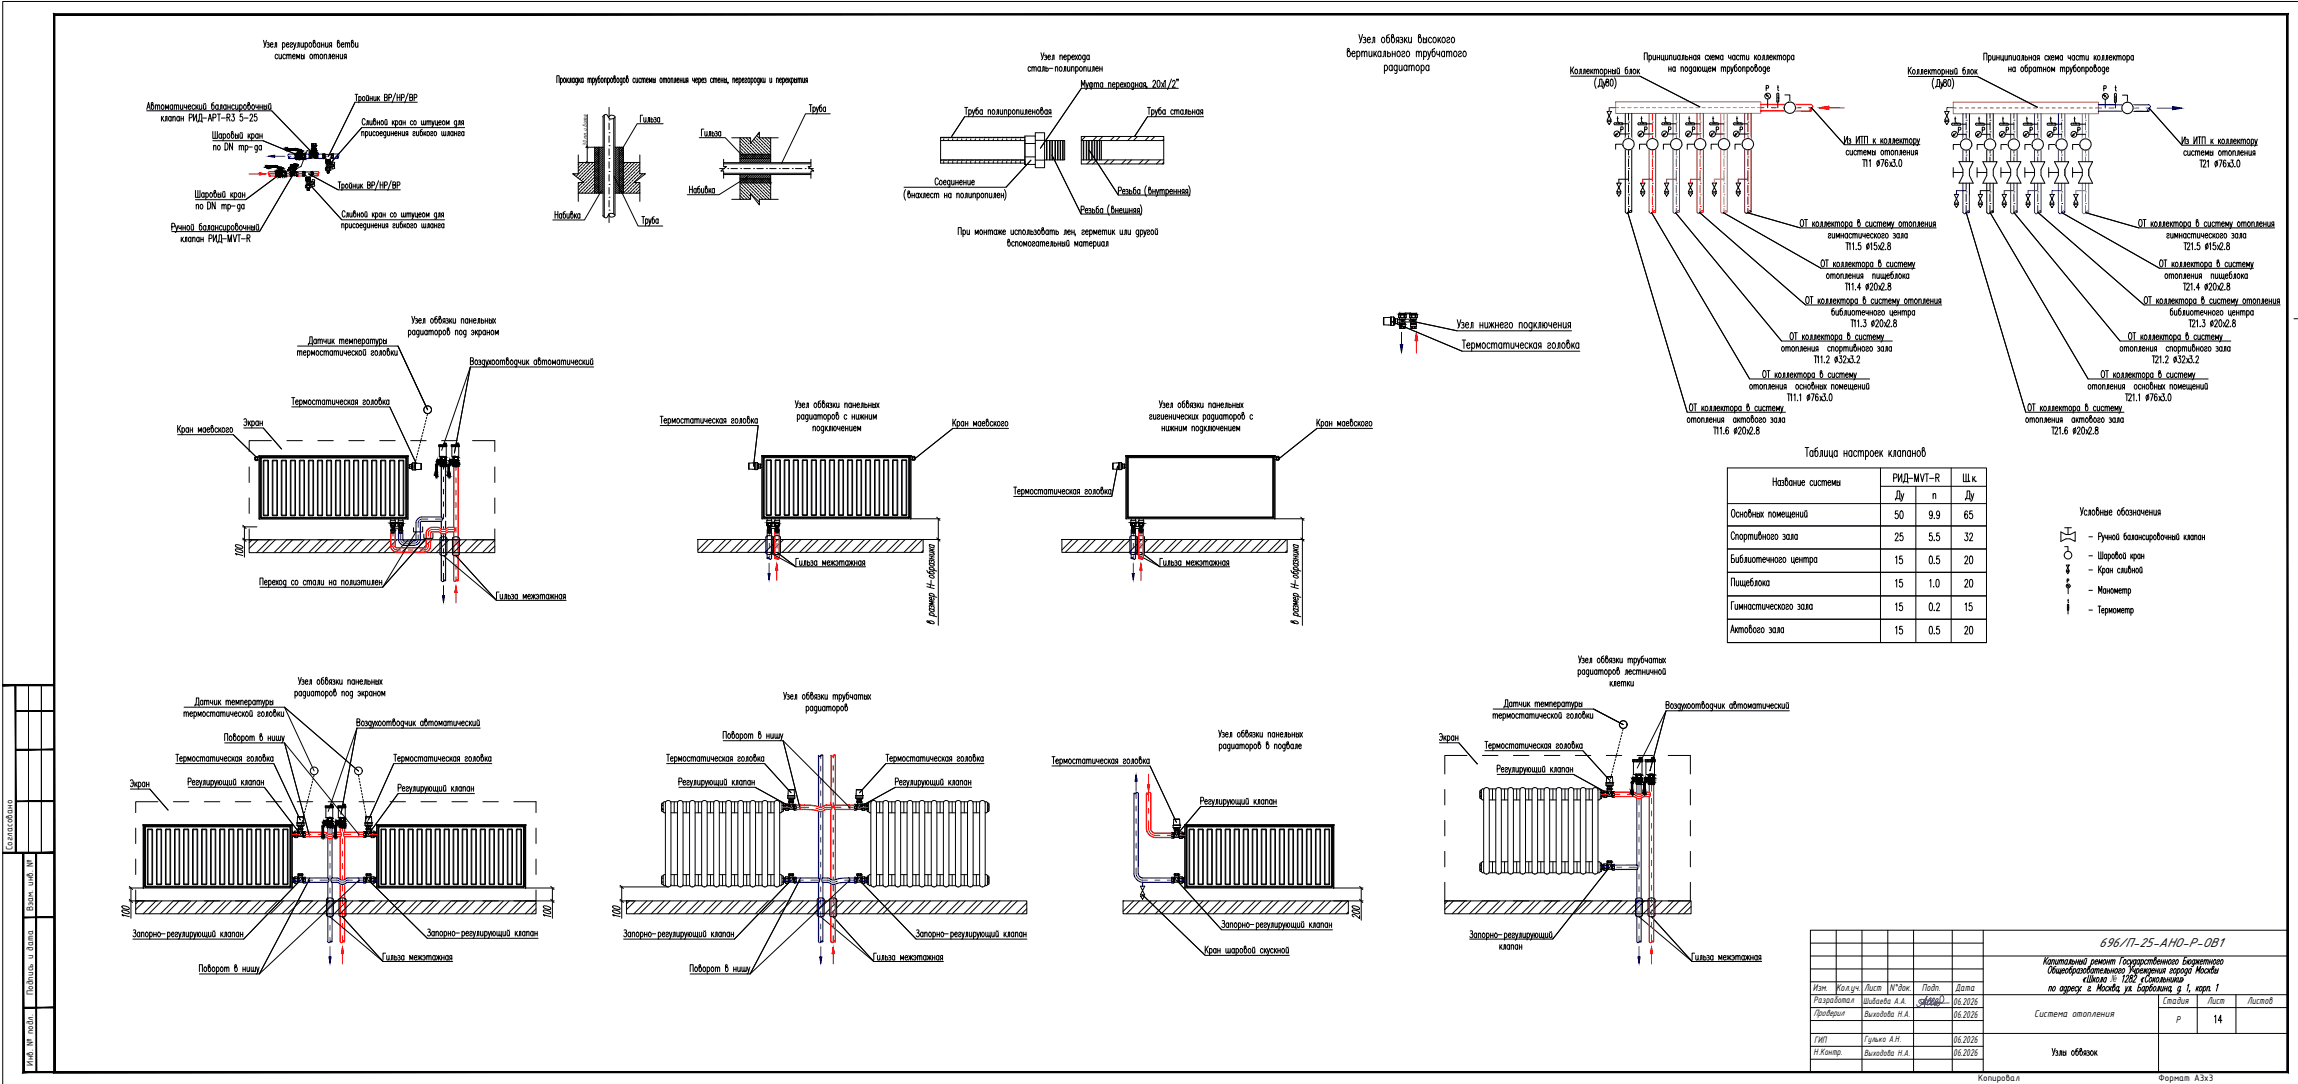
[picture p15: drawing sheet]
<svg xmlns="http://www.w3.org/2000/svg" width="891mm" height="420mm" viewBox="0 0 891 420" stroke-linecap="round" stroke-linejoin="round" font-family="sans-serif">
<defs><g id="words">
<g font-size="6.6">
<text x="739.1" y="195.4" transform="rotate(-90 739.1 195.4)">Ду</text>
<text x="766.2" y="195.4" transform="rotate(-90 766.2 195.4)">Ду</text>
<text x="739.1" y="211" transform="rotate(-90 739.1 211)">25</text>
<text x="765.9" y="211" transform="rotate(-90 765.9 211)">32</text>
<text x="765.9" y="219.8" transform="rotate(-90 765.9 219.8)">20</text>
<text x="765.9" y="229" transform="rotate(-90 765.9 229)">20</text>
</g>
<g font-size="6.2">
<text x="733.8" y="202.1">50</text>
<text x="760.6" y="202.1">65</text>
<text x="738.7" y="219.8" transform="rotate(-90 738.7 219.8)">15</text>
<text x="738.7" y="229" transform="rotate(-90 738.7 229)">15</text>
<text x="738.7" y="237.8" transform="rotate(-90 738.7 237.8)">15</text>
<text x="738.7" y="246.9" transform="rotate(-90 738.7 246.9)">15</text>
<text x="760.6" y="246.9">20</text>
<text x="857.6" y="397.6">14</text>
</g>
<text font-size="5.7" x="765.5" y="237.8" transform="rotate(-90 765.5 237.8)">15</text>
<text font-size="5.4" x="813.9" y="367.2">696/П-25-АНО-Р-ОВ1</text>
<g font-size="4.2">
<text x="703" y="384.1">Изм.</text>
<text x="712" y="384.1">Кол.уч.</text>
<text x="722.9" y="384.1">Лист</text>
<text x="732.7" y="384.1">N°док.</text>
<text x="745.3" y="384.1">Подп.</text>
<text x="757.4" y="389.4">06.2026</text>
<text x="758.1" y="384.1">Дата</text>
<text x="838.6" y="389.1">Cтадия</text>
<text x="855.9" y="389.1">Лист</text>
<text x="871.4" y="389.2">Листов</text>
<text x="757.4" y="394.4">06.2026</text>
<text x="788.8" y="394.1">Система отопления</text>
<text x="843.7" y="396.6">Р</text>
<text x="757.4" y="404.4">06.2026</text>
<text x="757.4" y="409.4">06.2026</text>
</g>
<text font-size="4.1" x="818.2" y="380.7">№</text>
<g font-size="3.9">
<text x="4.8" y="329.5" transform="rotate(-90 4.8 329.5)">Согласовано</text>
<text x="12.8" y="353.3" transform="rotate(-90 12.8 353.3)">Взам. инв. №</text>
<text x="12.8" y="385.6" transform="rotate(-90 12.8 385.6)">Подпись и дата</text>
<text x="703.3" y="388.9">Разработал</text>
<text x="703.3" y="393.9">Проверил</text>
<text x="703.4" y="404.3">ГИП</text>
<text x="12.8" y="413" transform="rotate(-90 12.8 413)">Инв. № подл.</text>
<text x="703.3" y="408.9">Н.Контр.</text>
<text x="767" y="419.1">Копировал</text>
<text x="837" y="419.1">Формат А3х3</text>
</g>
<g font-size="3.7">
<text x="722.5" y="389.2">Шибаева А.А.</text>
<text x="722.9" y="394.3">Выходова Н.А.</text>
<text x="722.9" y="403.9">Гулько А.Н.</text>
<text x="722.9" y="409.3">Выходова Н.А.</text>
</g>
<text font-size="2.3" x="227.6" y="56.4" transform="rotate(-90 227.6 56.4)">30 мм и более</text>
</g></defs>
<g fill="none" stroke="#000" stroke-width=".39">
<path d="M102.2 15.6l.6 2.2M103.3 15.6l-.6 2.5-.4 .2M103.5 16.7h.8v.5l-.5 .1M104.1 17.3l.3 .8-.3 .2-.6-.1M104.8 17.3h1.1l-.2-.6a.87 .87 0 0 0-1 .6 .87 .87 0 0 0 .6 1l.6-.4M106.3 18.3l.4-.1 .1-1.7h.5v1.8M109.5 16.9l.2-.2a.87 .87 0 0 1 1 .6 .87 .87 0 0 1-.6 1l-.6-.4M109.5 16.5v2.7M111 17.3h1l-.1-.6a.87 .87 0 0 0-1 .6 .87 .87 0 0 0 .5 1l.6-.4M112.5 16.9l.4-.4 .5 .2v.5l-.6 .2a.48 .48 0 0 0-.1 .8 .48 .48 0 0 0 .8-.3M113.8 16.5l.5 1.8 .5-1.8M114.3 18.3l-.6 .9"/>
<path d="M115.1 18.3l.4-.1v-1.7h.5v1.8M116.7 16.5l.1 1.7 .4 .1 .4-.5M117.6 16.5v1.8M118.3 16.9l.2-.2a.87 .87 0 0 1 .9 .6 .87 .87 0 0 1-.5 1l-.6-.4M118.3 16.5v2.7M120.1 16.7a.87 .87 0 0 1 .9 .6 .87 .87 0 0 1-.5 1l-.6-.4zM121.8 16.5a.93 .93 0 0 1 .7 .9 .93 .93 0 0 1-.7 .9l-.3-.5v-1.9l.5-.3 .1 .7-.6 .6M124 16.9l-.2-.2a.84 .84 0 0 0-.9 .5 .84 .84 0 0 0 .3 1l.5 .1 .3-.4M124 16.5v1.8M124.7 17.4h.9M124.7 16.5v1.8M125.6 16.5v1.8"/>
<path d="M126.2 16.5l.1 1.7 .4 .1 .5-.5M127.2 16.5v1.8M128.1 17.7l-.4 .6M128.6 17.7l-.8-.3 .3-.9h.5v1.8M131.2 16.5a.93 .93 0 0 1 .7 .9 .93 .93 0 0 1-.7 .9l-.4-.5v-1.9l.5-.3 .1 .7-.6 .6M132.3 17.3h1l-.1-.6a.87 .87 0 0 0-1 .6 .87 .87 0 0 0 .6 1l.5-.4M133.9 17l.4-.5 .4 .2 .1 1.6M133.9 16.5v1.8M134.8 17l.4-.5 .3 .2 .1 1.6M136.6 16.5a.94 .94 0 0 1 .7 .9 .94 .94 0 0 1-.7 .9l-.3-.5v-1.9l.5-.3 .1 .7-.6 .6M137.9 16.5v1.7l.5 .1 .4-.5M138.8 16.5v1.8"/>
<path d="M522.9 19.8a1.12 1.12 0 0 1 .8 1.1 1.12 1.12 0 0 1-.8 1.1l-.4-.6v-2.3l.5-.3 .2 .7-.7 .8M526.2 19.8v3.3M527 13.4l.7 2.6M528.1 19.8v2.2M528.4 13.4l-.8 2.9-.4 .3M528.6 14.6h.9v.6l-.5 .2M529.3 15.4l.4 .6-.2 .4h-.9M530.2 15.4h1.2l-.4-1a1.12 1.12 0 0 0-.8 1.1 1.12 1.12 0 0 0 .8 1.1l.4-.4M530.9 19.8l.1 2 .5 .2 .5-.6M532 16.6l.4-.2 .1-2h.6v2.2M532 19.8v2.2M532.8 19.8v2.2"/>
<path d="M533.8 19.8l-1 1.6M535.5 19.8v2.2M536 14.6l.2-.2a1.12 1.12 0 0 1 .8 1.1 1.12 1.12 0 0 1-.8 1.1l-.5-.9zM538.1 19.8v2.2M538.7 13.4l-1 .7 .2 2.3a1 1 0 0 0 1.1-.6 1 1 0 0 0-.4-1.2l-.5-.2-.4 .5M539.9 19.8v2.2M540 14.4a1.12 1.12 0 0 1 .8 1.1 1.12 1.12 0 0 1-.8 1.1l-.4-.6v-2.3l.6-.3 .1 .7-.7 .8M541 19.8v2.2M541.8 15.8l-.4 .8M542.4 15.8h-.6l-.3-.3-.1-.5 .4-.6h.6v2.2M542.9 14.6h.9v.6l-.5 .2M543.6 15.4l.4 .6-.1 .3-.3 .3-.7-.2"/>
<path d="M544.6 14.4v2.2M545 15.4l.7 1.2M545.6 14.4l-1 1.6M546.2 14.4l.1 2 .5 .2 .5-.6M547.3 14.4v2.2M549.2 19.8v2.2M550.4 14.4a1.12 1.12 0 0 1 .9 1.1 1.12 1.12 0 0 1-.9 1.1l-.4-.6v-2.3l.6-.3 .1 .7-.7 .8M551.9 15.4l.1-.2a.67 .67 0 0 1 1 .7 .67 .67 0 0 1-1.1 .4M551.9 14.4v2.2M552 19.8v3.3M553.2 14.4v2.2M553.6 19.8l.6 2.2 .6-2.2"/>
<path d="M555.1 14.9l-.3-.5a1.12 1.12 0 0 0-.9 1.1 1.12 1.12 0 0 0 .9 1.1l.3-.4M555.9 14.6l.3-.2a1.12 1.12 0 0 1 .8 1.1 1.12 1.12 0 0 1-.8 1.1l-.6-.9zM556.3 18.8l-1 .7 .2 2.3a1.01 1.01 0 0 0 1.2-.6 1.01 1.01 0 0 0-.4-1.2l-.5-.2-.5 .5M557.1 19.8l.3 1.4 .8-.6M557.7 14.4v2.2M558.1 15.4l.7 1.2M558.2 19.8v2.2M558.7 14.4l-1 1.6M559.5 14.6l.2-.2a1.12 1.12 0 0 1 .8 1.1 1.12 1.12 0 0 1-.8 1.1l-.5-.9zM560.2 19.8v2.2M561 19.8v2.2M561.1 14.9l.4-.5 .6 .2v.6l-.7 .3a.58 .58 0 0 0-.2 1 .58 .58 0 0 0 1-.3"/>
<path d="M563.1 14.6l.2-.2a1.12 1.12 0 0 1 .8 1.1 1.12 1.12 0 0 1-.8 1.1l-.5-.9zM107.7 21.4l-.2-.3a.87 .87 0 0 0-.9 .7 .87 .87 0 0 0 .5 1l.6-.4M108.2 21l.1 1.7 .4 .1 .4-.5M109.1 21v1.8M110.7 21.4l-.2-.3a.87 .87 0 0 0-.9 .7 .87 .87 0 0 0 .5 1l.6-.4M111.2 21.5l.4-.5 .4 .1v1.7M111.2 21v1.8M112 21.5l.5-.5 .3 .1 .1 1.7M113.5 21.8h.9l-.1-.7a.87 .87 0 0 0-1 .7 .87 .87 0 0 0 .6 1l.5-.4M115 22.8v-1.8l.6 1.4 .6-1.4v1.8M116.9 21.8l.1-.1a.55 .55 0 0 1 .7 .1 .55 .55 0 0 1-.1 .8 .55 .55 0 0 1-.7 0M116.9 21v1.8"/>
<path d="M118 21v1.8M120.4 21.1a.87 .87 0 0 1 .9 .7 .87 .87 0 0 1-.5 1l-.6-.4zM121.8 21.5l.4-.5 .4 .1v1.7M121.8 21v1.8M122.6 21.5l.5-.5 .3 .1 .1 1.7M124.3 21.1a.87 .87 0 0 1 1 .7 .87 .87 0 0 1-.6 1l-.6-.4zM125.7 21.5l.5-.5 .4 .1 .1 1.7M125.7 21v1.8M127.3 22.8l.3-.1 .1-1.7h.5v1.8M128.8 21.8h1l-.2-.7a.87 .87 0 0 0-1 .7 .87 .87 0 0 0 .6 1l.6-.4M130.3 21.9h1M130.3 21v1.8"/>
<path d="M131.3 21v1.8M131.9 21l.1 1.7 .4 .1 .4-.5M132.8 21v1.8M133.8 22.2l-.4 .6M134.3 22.2l-.8-.3 .3-.9h.5v1.8M215.9 32v-2.7h.9v2.7M217.3 30.6l.2-.2a.85 .85 0 0 1 .7 .6 .85 .85 0 0 1-.3 .9l-.3 .1-.3-.4M217.3 30.2v2.7M218.8 30.2a1.04 1.04 0 0 1 0 1.8l-.3-.7zM219.8 30.2v1.8M220 31l.5 1M220.4 30.2l-.6 1.3"/>
<path d="M220.7 32l.3-.1 .1-1.7h.3v1.8M222.7 30.6l-.2-.2a.85 .85 0 0 0-.7 .6 .85 .85 0 0 0 .3 .9l.3 .1 .3-.4M222.7 30.2v1.8M223.9 30.6l-.1-.2a.85 .85 0 0 0-.8 .6 .85 .85 0 0 0 .3 .9l.3 .1 .3-.4M223.9 30.2l-.1 2.5-.2 .2-.3-.1M224.4 30.2v1.8M224.7 31l.4 1M225 30.2l-.6 1.3M226.1 30.6l-.1-.2a.85 .85 0 0 0-.8 .6 .85 .85 0 0 0 .4 .9l.3 .1 .2-.4M226.1 30.2v1.8M228 30.8l.3-.6 .3 .2v1.6M228 30.2v1.8"/>
<path d="M228.6 30.8l.4-.6 .2 .2 .1 1.6M229.8 30.6l.1-.2a.85 .85 0 0 1 .8 .6 .85 .85 0 0 1-.3 .9l-.3 .1-.3-.4M229.8 30.2v2.7M230.8 30.2l.4 1.8 .4-1.8M231.2 32l-.4 .9M232.6 29.3l-.7 .7 .2 1.9a.81 .81 0 0 0 .7-.5 .81 .81 0 0 0-.2-.9l-.4-.3-.3 .4M233.4 30.2a1.04 1.04 0 0 1 0 1.8l-.3-.7zM234.4 30.8l.3-.6 .3 .2 .1 1.6M234.4 30.2v1.8M235.6 30.6l.1-.2a.85 .85 0 0 1 .8 .6 .85 .85 0 0 1-.3 .9l-.3 .1-.3-.4M235.6 30.2v2.7M237.1 30.2a1.02 1.02 0 0 1 0 1.8l-.4-.7z"/>
<path d="M238.3 30.2a1.04 1.04 0 0 1 0 1.8l-.3-.5v-1.9l.4-.3 .1 .7-.5 .6M239.5 30.2a1.04 1.04 0 0 1 0 1.8l-.3-.7zM241.2 30.6l-.1-.2a.85 .85 0 0 0-.8 .6 .85 .85 0 0 0 .3 .9l.3 .1 .3-.4M241.2 30.2l-.1 2.5-.2 .2-.3-.1M242 30.2a1.04 1.04 0 0 1 0 1.8l-.4-.7zM243.2 30.2a1.04 1.04 0 0 1 0 1.8l-.3-.5v-1.9l.4-.3 .1 .7-.5 .6M246.2 30.6l-.1-.2a.85 .85 0 0 0-.8 .6 .85 .85 0 0 0 .3 .9l.3 .1 .3-.4M246.6 30.2l.1 1.7 .3 .1 .3-.5M247.3 30.2v1.8M248.5 30.6l-.1-.2a.87 .87 0 0 0-.8 .7 .87 .87 0 0 0 .5 .9l.4-.4M248.9 30.8l.3-.6 .3 .2v1.6M248.9 30.2v1.8"/>
<path d="M249.5 30.8l.4-.6 .2 .2 .1 1.6M250.6 31h.8l-.1-.6a.85 .85 0 0 0-.8 .6 .85 .85 0 0 0 .3 .9l.3 .1 .3-.4M251.9 32v-1.8l.4 1.4 .5-1.4v1.8M253.3 31l.2-.2a.66 .66 0 0 1 .5 .6 .66 .66 0 0 1-.5 .6l-.2-.2M253.3 30.2v1.8M254.1 30.2v1.8M256.2 30.2a1.02 1.02 0 0 1 0 1.8l-.3-.7zM257.2 30.8l.3-.6 .3 .2v1.6M257.2 30.2v1.8M257.8 30.8l.3-.6 .3 .2 .1 1.6M259.2 30.2a1.04 1.04 0 0 1 0 1.8l-.3-.7zM260.2 30.8l.3-.6 .4 .2v1.6"/>
<path d="M260.2 30.2v1.8M261.4 32l.2-.1 .1-1.7h.4v1.8M262.5 31h.8l-.1-.6a.85 .85 0 0 0-.8 .6 .85 .85 0 0 0 .3 .9l.3 .1 .3-.4M263.8 31.1h.7M263.8 30.2v1.8M264.5 30.2v1.8M265 30.2v1.7l.4 .1 .3-.5M265.7 30.2v1.8M266.4 31.4l-.3 .6M266.8 31.4a.63 .63 0 0 1-.7-.4 .63 .63 0 0 1 .3-.8h.4v1.8M268.6 30.2v1.1l.4 .1 .3-.5M269.3 30.2v1.8"/>
<path d="M269.7 31h.8l-.1-.6a.85 .85 0 0 0-.8 .6 .85 .85 0 0 0 .3 .9l.3 .1 .3-.4M271 30.6l.1-.2a.85 .85 0 0 1 .8 .6 .85 .85 0 0 1-.4 .9l-.3 .1-.2-.4M271 30.2v2.7M272.1 31h.8l-.1-.6a.87 .87 0 0 0-.9 .7 .87 .87 0 0 0 .5 .9l.5-.4M273.1 30.4h.6v.5l-.3 .1M273.6 31a.51 .51 0 0 1 .2 .7 .51 .51 0 0 1-.7 .2M276.3 30.6l-.1-.2a.87 .87 0 0 0-.9 .7 .87 .87 0 0 0 .5 .9l.5-.4M276.7 30.8l.3-.6 .2 .2 .1 1.6M276.7 30.2v1.8M277.3 30.8l.3-.6 .3 .2 .1 1.6M278.4 31h.8l-.2-.6a.85 .85 0 0 0-.7 .6 .85 .85 0 0 0 .3 .9l.3 .1 .3-.4M279.6 31.1h.7"/>
<path d="M279.6 30.2v1.8M280.3 30.2v1.8M280.8 31l.3-.2a.66 .66 0 0 1 .5 .6 .66 .66 0 0 1-.5 .6l-.3-.2M280.8 30.2v1.8M281.7 30.2v1.8M282.3 31.9l-.1 .7M284.2 30.8l.3-.6 .3 .2 .1 1.6M284.2 30.2v1.8M285.3 31h.8l-.1-.6a.85 .85 0 0 0-.8 .6 .85 .85 0 0 0 .3 .9l.4 .1 .2-.4M286.6 30.6l.1-.2a.85 .85 0 0 1 .8 .6 .85 .85 0 0 1-.4 .9l-.3 .1-.2-.4M286.6 30.2v2.7M287.7 31h.8l-.1-.6a.87 .87 0 0 0-.9 .7 .87 .87 0 0 0 .6 .9l.4-.4"/>
<path d="M288.9 30.6l.2-.4 .5 .4-.7 .7v.6l.4 .1 .3-.4M290.3 30.2a1.04 1.04 0 0 1 0 1.8l-.3-.7zM291.3 30.6l.1-.2a.85 .85 0 0 1 .8 .6 .85 .85 0 0 1-.4 .9l-.3 .1-.2-.4M291.3 30.2v2.7M292.7 30.2a1.02 1.02 0 0 1 0 1.8l-.3-.7zM294.4 30.6l-.1-.2a.85 .85 0 0 0-.8 .6 .85 .85 0 0 0 .3 .9l.4 .1 .2-.4M294.4 30.2l-.1 2.5-.1 .2-.4-.1M294.9 30.2v1.8M295.2 31l.4 1M295.6 30.2l-.7 1.3M296 30.2v1.7l.3 .1 .4-.5M296.7 30.2v1.8"/>
<path d="M298.5 30.2l.1 1.7 .3 .1 .3-.5M299.2 30.2v1.8M301.1 30.8l.3-.6 .4 .2v1.6M301.1 30.2v1.8M302.3 31h.7l-.1-.6a.85 .85 0 0 0-.8 .6 .85 .85 0 0 0 .4 .9l.3 .1 .2-.4M303.5 30.6l.1-.2a.85 .85 0 0 1 .8 .6 .85 .85 0 0 1-.3 .9l-.4 .1-.2-.4M303.5 30.2v2.7M304.6 31h.8l-.1-.6a.85 .85 0 0 0-.8 .6 .85 .85 0 0 0 .3 .9l.3 .1 .3-.4M305.9 30.2v1.8M306.1 31l.5 1M306.5 30.2l-.6 1.3M306.9 30.6l.1-.2a.85 .85 0 0 1 .8 .6 .85 .85 0 0 1-.3 .9l-.4 .1-.2-.4"/>
<path d="M306.9 30.2v2.7M308.1 31l.2-.2a.59 .59 0 0 1 .5 .6 .59 .59 0 0 1-.6 .5l-.1-.1M308.1 30.2v1.8M308.9 30.2v1.8M309.5 30.8l.3-.6 .2 .2 .1 1.6M309.5 30.2v1.8M310.1 30.8l.3-.6 .3 .2v1.6M311.3 30.2v1.7l.3 .1 .4-.5M312 30.2v1.8M312.7 31.4l-.3 .6M313.1 31.4a.63 .63 0 0 1-.7-.4 .63 .63 0 0 1 .3-.8h.4v1.8M399.6 26.2l-.1-.2a.86 .86 0 0 0-1 .6 .86 .86 0 0 0 .6 1l.5-.4"/>
<path d="M400.2 26.4l.4-.6 .3 .2 .1 1.6M400.2 25.8v1.8M401 26.4l.4-.6 .3 .2 .1 1.6M403.4 26.2l-.2-.2a.83 .83 0 0 0-.9 .5 .83 .83 0 0 0 .4 1l.4 .1 .3-.4M403.4 25.8v1.8M403.7 20.4l.5 2.2M404 27.6l.3-.1 .1-1.7h.5v1.8M404.8 20.4l-.6 2.5-.4 .2M405 21.5h.7v.5l-.4 .1M405.6 22.1a.54 .54 0 0 1 .2 .8 .54 .54 0 0 1-.8 .1M405.6 26.6a.55 .55 0 0 1 .8 0 .55 .55 0 0 1 0 .8 .55 .55 0 0 1-.8 0M405.6 25.8v1.8"/>
<path d="M406.3 22.1h1l-.1-.6a.86 .86 0 0 0-1 .6 .86 .86 0 0 0 .6 1l.5-.3M406.8 26.5h1.5M407.8 23.1l.4-.1 .1-1.7h.4v1.8M409.3 26.4l.4-.6 .4 .2 .1 1.6M409.3 25.8v1.8M411 21.8l.4-.5 .4 .2 .1 1.6M411 26a.86 .86 0 0 1 1 .6 .86 .86 0 0 1-.6 1l-.6-.4zM411 21.3v1.8M412.3 27.6l.4-.1 .1-1.7h.5v1.8M412.5 22.1h1l-.1-.6a.87 .87 0 0 0-1 .6 .87 .87 0 0 0 .5 1l.6-.3M413.9 25.8l.1 1.7 .4 .1 .5-.5M414.1 21.7l.2-.2a.87 .87 0 0 1 .9 .6 .87 .87 0 0 1-.5 1l-.6-.3"/>
<path d="M414.1 21.3v2.7M414.9 25.8v1.8M415.5 26.4l.4-.6 .5 .2 .1 1.6M415.5 25.8v1.8M415.6 22.1h1l-.1-.6a.87 .87 0 0 0-1 .6 .87 .87 0 0 0 .5 1l.6-.3M416.9 21.3l1 1.8M417.1 26.2l.2-.2a.86 .86 0 0 1 1 .6 .86 .86 0 0 1-.6 1l-.6-.4M417.1 25.8v2.7M417.9 21.3l-1 1.8M418.4 21.5a.87 .87 0 0 1 1 .6 .87 .87 0 0 1-.5 1l-.6-.3zM418.9 26a.86 .86 0 0 1 .9 .6 .86 .86 0 0 1-.5 1l-.6-.4zM420.3 26.4l.4-.6 .4 .2 .1 1.6"/>
<path d="M420.3 25.8v1.8M420.8 21.7l-.2-.2a.87 .87 0 0 0-1 .6 .87 .87 0 0 0 .6 1l.6-.3M420.8 21.3l-.1 2.5-.2 .2-.5-.1M421.9 25.8l.1 1.7 .4 .1 .4-.5M422.4 21.7l-.2-.2a.84 .84 0 0 0-.9 .5 .84 .84 0 0 0 .3 1l.4 .1 .4-.3M422.4 21.3v1.8M422.8 25.8v1.8M423.4 27.6l.3-.1 .1-1.7h.5v1.8M424.9 26.6h1l-.2-.6a.86 .86 0 0 0-.9 .6 .86 .86 0 0 0 .5 1l.6-.4M426.5 26.7h.9M426.5 25.8v1.8M427.4 25.8v1.8"/>
<path d="M524.3 20.8h1.2l-.4-1a1.12 1.12 0 0 0-.9 1.1 1.12 1.12 0 0 0 .9 1.1l.4-.5M526.2 20.3l.4-.5a1.12 1.12 0 0 1 .8 1.1 1.12 1.12 0 0 1-.8 1.1l-.4-.5M528.1 20.5l.5-.7 .4 .2 .1 2M529.1 20.5l.5-.7 .4 .2 .1 2M533.2 20.8l.7 1.2M535.5 20.3l-.4-.5a1.12 1.12 0 0 0-.8 1.1 1.12 1.12 0 0 0 .8 1.1l.4-.5M536.2 22l.4-.2 .1-2h.6v2.2M536.9 25.7l.1-.3a1.04 1.04 0 0 1 1.2 .8 1.04 1.04 0 0 1-.7 1.2l-.6-.5M536.9 25.3v3.2M538.1 20.8l.1-.2a.67 .67 0 0 1 1 .7 .67 .67 0 0 1-1.1 .4M539.9 25.7l-.3-.3a1 1 0 0 0-1.1 .6 1 1 0 0 0 .4 1.2l.6 .2 .4-.5M539.9 25.3v2.1"/>
<path d="M539.9 20.9h1.1M541.8 25.7l-.2-.3a1.04 1.04 0 0 0-1.2 .8 1.04 1.04 0 0 0 .7 1.2l.7-.5M541.8 25.3l-.1 2.9-.3 .3-.5-.2M542 20l.2-.2a1.12 1.12 0 0 1 .8 1.1 1.12 1.12 0 0 1-.8 1.1l-.5-.9zM542.6 25.3l.1 1.9 .5 .2 .5-.6M543.6 20.3l.4-.5 .7 .5-1 .8-.1 .4a.59 .59 0 0 0 1 .3l.1-.3M543.7 25.3v2.1M545.6 25.7l-.2-.3a1.01 1.01 0 0 0-1.1 .6 1.01 1.01 0 0 0 .4 1.2l.5 .2 .4-.5M545.6 25.3v2.1M545.6 20l.2-.2a1.12 1.12 0 0 1 .8 1.1 1.12 1.12 0 0 1-.8 1.1l-.5-.9zM546.4 25.9l.5-.6 .4 .1 .1 2M546.4 25.3v2.1"/>
<path d="M547.4 25.9l.5-.6 .4 .1 .1 2M549.2 20.5l.5-.7 .4 .2 .1 2M549.4 25.4a1 1 0 0 1 1.1 .6 1 1 0 0 1-.4 1.2l-.5 .2-.4-.5-.1-.7zM550.2 20.5l.5-.7 .4 .2 .1 2M551.1 25.7l.2-.3a1 1 0 0 1 1.1 .6 1 1 0 0 1-.4 1.2l-.5 .2-.4-.5M551.1 25.3v3.2M552 20.3l.4-.5a1.13 1.13 0 0 1 .8 1.1 1.13 1.13 0 0 1-.8 1.1l-.4-.5M554.1 25.7l-.2-.3a1 1 0 0 0-1.1 .6 1 1 0 0 0 .4 1.2l.5 .2 .4-.5M554.1 25.3v2.1M554.2 22l-.6 1.1M560.2 20.3l-.2-.3a.96 .96 0 0 0-1.1 .5 .96 .96 0 0 0 .3 1.2l.6 .3 .4-.5M561 20.5l.5-.7 .4 .2 .1 2"/>
<path d="M562 20.5l.5-.7 .4 .2 .1 2M564 20l.2-.2a1.12 1.12 0 0 1 .8 1.1 1.12 1.12 0 0 1-.8 1.1l-.5-.9zM565.6 20.3l.4-.5 .6 .2v.6l-.7 .3a.58 .58 0 0 0-.2 1 .58 .58 0 0 0 1-.4M567.6 20l.2-.2a1.12 1.12 0 0 1 .8 1.1 1.12 1.12 0 0 1-.8 1.1l-.5-.9zM637.6 23.2v-2.7h1.2v2.7M639.4 21.8l.2-.3a.87 .87 0 0 1 1 .7 .87 .87 0 0 1-.6 1l-.6-.4M639.4 21.4v2.7M641 21.4l.1 1.7 .4 .1 .5-.5M642 21.4v1.8M642.6 22.3h1M642.6 21.4v1.8M643.6 21.4v1.8"/>
<path d="M644.2 21.4l.1 1.7 .4 .1 .4-.5M645.1 21.4l.2 2.2M645.8 21.4l.1 1.7 .4 .1 .4-.5M646.7 21.4v1.8M647.1 26.8h.9M647.1 25.9v1.8M647.4 21.9l.4-.5 .4 .1 .1 1.7M647.4 21.4v1.8M648 25.9v1.8M649 21.4l.1 1.7 .4 .1 .4-.5M649.6 26.3l-.2-.3a.83 .83 0 0 0-.9 .6 .83 .83 0 0 0 .4 1l.4 .1 .3-.4M649.6 25.9v1.8"/>
<path d="M649.9 21.4v1.8M651.5 21.8l-.2-.3a.85 .85 0 0 0-.9 .6 .85 .85 0 0 0 .3 1l.5 .1 .3-.4M651.5 21.4v1.8M651.9 26.4l.4-.5 .4 .1 .1 1.7M651.9 25.9v1.8M652.1 23.2l.3-.1 .1-1.7h.5v1.8M653.6 26a.86 .86 0 0 1 1 .7 .86 .86 0 0 1-.6 1l-.5-.4zM653.7 22.2l.1-.2a.56 .56 0 0 1 .8 .6 .56 .56 0 0 1-.9 .3M653.7 21.4v1.8M655.2 22.3h.9M655.2 21.4v1.8M656 26.3l-.2-.3a.86 .86 0 0 0-1 .7 .86 .86 0 0 0 .6 1l.6-.4"/>
<path d="M656 25.9l-.1 2.4-.3 .3-.4-.1M656.1 21.4v1.8M657.5 26.3l-.1-.3a.83 .83 0 0 0-.9 .6 .83 .83 0 0 0 .3 1l.4 .1 .3-.4M657.5 25.9v1.8M657.7 21.8l-.2-.3a.84 .84 0 0 0-.9 .6 .84 .84 0 0 0 .3 1l.4 .1 .4-.4M657.7 21.4v1.8M658.2 26.8h.4l.3-.8a.86 .86 0 0 1 .9 .7 .86 .86 0 0 1-.6 1l-.5-.4-.1-.5M658.2 25.9v1.8M658.6 22.6l-.3 .6M659.1 22.6l-.8-.3 .3-.9h.5v1.8M660.2 25.9l.1 1.7 .3 .1 .5-.5M661.1 25.9v1.7l.4 .1 .4-.5"/>
<path d="M661.9 25.9l.2 2.2M662.3 21.8l-.2-.3a.86 .86 0 0 0-1 .7 .86 .86 0 0 0 .6 1l.6-.4M662.5 26.7h1l-.2-.7a.87 .87 0 0 0-1 .7 .87 .87 0 0 0 .6 1l.6-.4M662.5 21.4l.9 1.8M663.4 21.4l-.9 1.8M663.8 22.2h1l-.2-.7a.87 .87 0 0 0-1 .7 .87 .87 0 0 0 .6 1l.6-.4M664.1 27.7v-1.8l.6 1.4 .5-1.4v1.8M665.4 23.2v-1.8l.5 1.4 .6-1.4v1.8M667.5 26.4l.4-.5 .4 .1v1.7M667.5 25.9v1.8M668.1 21.8l-.1-.3a.84 .84 0 0 0-1 .6 .84 .84 0 0 0 .4 1l.4 .1 .3-.4M668.1 21.4v1.8"/>
<path d="M668.3 26.4l.4-.5 .4 .1 .1 1.7M669.8 26.3l.2-.3a.87 .87 0 0 1 1 .7 .87 .87 0 0 1-.6 1l-.6-.4M669.8 25.9v2.7M670.3 21.4l.2 1.2 .7-.6M671.2 25.9l.5 1.8 .5-1.8M671.2 21.4v1.8M671.7 27.7l-.6 .9M672.8 21.8l-.2-.3a.84 .84 0 0 0-.9 .6 .84 .84 0 0 0 .3 1l.5 .1 .3-.4M672.8 21.4v1.8M673.4 25l-.8 .6 .2 2a.83 .83 0 0 0 .9-.6 .83 .83 0 0 0-.4-1l-.4-.1-.3 .4M674.3 26a.87 .87 0 0 1 1 .7 .87 .87 0 0 1-.5 1l-.6-.4zM674.4 21.8l-.2-.3a.87 .87 0 0 0-1 .7 .87 .87 0 0 0 .6 1l.6-.4"/>
<path d="M674.9 21.9l.4-.5 .3 .1 .1 1.7M674.9 21.4v1.8M675.7 21.9l.4-.5 .4 .1 .1 1.7M675.8 26.4l.4-.5 .4 .1 .1 1.7M675.8 25.9v1.8M677.2 21.4l.1 1.7 .4 .1 .4-.5M677.4 26.3l.1-.3a.87 .87 0 0 1 1 .7 .87 .87 0 0 1-.6 1l-.5-.4M677.4 25.9v2.7M678.1 21.4v1.8M679.1 26a.87 .87 0 0 1 1 .7 .87 .87 0 0 1-.6 1l-.6-.4zM680.4 21.4v1.8M680.7 22.2l.6 1"/>
<path d="M680.9 25.9a.96 .96 0 0 1 .6 .9 .96 .96 0 0 1-.6 .9l-.4-.5v-1.9l.5-.3 .1 .6-.6 .7M681.2 21.4l-.8 1.3M681.9 21.5a.87 .87 0 0 1 1 .7 .87 .87 0 0 1-.6 1l-.6-.4zM682.3 26a.87 .87 0 0 1 .9 .7 .87 .87 0 0 1-.5 1l-.6-.4zM683.2 23.2l.4-.1 .1-1.7h.5v1.8M684.6 26.3l-.1-.3a.87 .87 0 0 0-1 .7 .87 .87 0 0 0 .5 1l.6-.4M684.6 25.9l-.1 2.4-.2 .3-.4-.1M684.7 23.2l.4-.1 .1-1.7h.5v1.8M684.9 34.2l.8-.1v-.9l-.8-.1v2.1M685.2 26.7h1l-.1-.7a.87 .87 0 0 0-1 .7 .87 .87 0 0 0 .5 1l.6-.4M686.2 22.2h1.1l-.2-.7a.87 .87 0 0 0-1 .7 .87 .87 0 0 0 .6 1l.6-.4M687.8 21.4v1.8"/>
<path d="M688.2 22.2l.6 1M688.7 21.4l-.9 1.3M689.2 21.9l.4-.5 .3 .1 .1 1.7M689.2 21.4v1.8M689.3 33.8h.4M689.4 33.1v1.7l.4 .4M690 21.9l.4-.5 .4 .1 .1 1.7M691.7 21.5a.87 .87 0 0 1 1 .7 .87 .87 0 0 1-.6 1l-.6-.4zM693.1 21.8l.2-.3a.87 .87 0 0 1 .9 .7 .87 .87 0 0 1-.5 1l-.6-.4M693.1 21.4v2.7M695.6 21.8l-.1-.3a.84 .84 0 0 0-1 .6 .84 .84 0 0 0 .4 1l.4 .1 .3-.4M695.6 21.4v1.8"/>
<path d="M769.3 23.3v-2.7h1.2v2.7M771.1 21.9l.2-.3a.87 .87 0 0 1 1 .7 .87 .87 0 0 1-.6 1l-.6-.4M771.1 21.5v2.7M772.7 21.5l.1 1.7 .4 .1 .4-.5M773.6 21.5v1.8M774.3 22.4h.9M774.3 21.5v1.8M775.2 21.5v1.8M775.9 21.5l.1 1.7 .4 .1 .4-.5M776.8 21.5l.2 2.2M777.5 21.5l.1 1.7 .4 .1 .4-.5M778.4 21.5v1.8"/>
<path d="M778.9 26.9h1M778.9 26v1.8M779.1 22l.4-.5 .4 .1 .1 1.7M779.1 21.5v1.8M779.9 26v1.8M780.6 21.5l.1 1.7 .5 .1 .4-.5M781.5 26.4l-.2-.3a.84 .84 0 0 0-1 .5 .84 .84 0 0 0 .4 1.1l.4 .1 .4-.4M781.5 26v1.8M781.6 21.5v1.8M783.2 21.9l-.2-.3a.84 .84 0 0 0-.9 .6 .84 .84 0 0 0 .3 1l.4 .1 .4-.4M783.2 21.5v1.8M783.7 23.3l.4-.1 .1-1.7h.5v1.8"/>
<path d="M783.9 26.1a.87 .87 0 0 1 .9 .7 .87 .87 0 0 1-.5 1l-.6-.4zM785.3 22.3a.56 .56 0 0 1 .8 0 .56 .56 0 0 1 0 .8 .56 .56 0 0 1-.8 0M785.3 21.5v1.8M786.1 25.1l-.8 .6 .2 2a.84 .84 0 0 0 .9-.6 .84 .84 0 0 0-.4-1l-.4-.1-.3 .4M786.8 22.4h1M786.8 21.5v1.8M786.9 26.4l.1-.3a.87 .87 0 0 1 1 .7 .87 .87 0 0 1-.5 1l-.6-.4M786.9 26v2.7M787.8 21.5v1.8M789.3 21.9l-.1-.3a.84 .84 0 0 0-1 .6 .84 .84 0 0 0 .4 1l.4 .1 .3-.4M789.3 21.5v1.8M789.4 26.4l-.2-.3a.84 .84 0 0 0-.9 .5 .84 .84 0 0 0 .3 1.1l.5 .1 .3-.4"/>
<path d="M789.4 26v1.8M790 26.5l.5-.5 .3 .1 .1 1.7M790 26v1.8M790.3 22.6l-.4 .7M790.8 22.6l-.8-.2 .3-.9h.5v1.8M790.9 26.5l.4-.5 .3 .1 .1 1.7M792.4 26.9h.9M792.4 26v1.8M793.3 26v1.8M793.9 21.9l-.1-.3a.87 .87 0 0 0-1 .7 .87 .87 0 0 0 .5 1l.6-.4M794.2 26.1a.87 .87 0 0 1 .9 .7 .87 .87 0 0 1-.5 1l-.6-.4zM794.2 21.5l.9 1.8"/>
<path d="M795.1 21.5l-.9 1.8M795.4 22.3h1l-.1-.7a.87 .87 0 0 0-1 .7 .87 .87 0 0 0 .6 1l.5-.4M795.6 27.8v-1.8l.6 1.4 .5-1.4v1.8M797 23.3v-1.8l.6 1.4 .6-1.4v1.8M799 26.5l.4-.5 .3 .1 .1 1.7M799 26v1.8M799.8 21.9l-.2-.3a.84 .84 0 0 0-.9 .6 .84 .84 0 0 0 .3 1l.5 .1 .3-.4M799.8 21.5v1.8M799.8 26.5l.4-.5 .4 .1 .1 1.7M801.3 26.4l.2-.3a.87 .87 0 0 1 1 .7 .87 .87 0 0 1-.6 1l-.6-.4M801.3 26v2.7M802 21.5l.2 1.1 .7-.5"/>
<path d="M802.7 26l.5 1.8 .5-1.8M802.9 21.5v1.8M803.2 27.8l-.6 .9M804.5 21.9l-.2-.3a.84 .84 0 0 0-.9 .6 .84 .84 0 0 0 .3 1l.4 .1 .4-.4M804.5 21.5v1.8M804.9 25.1l-.8 .6 .2 2a.84 .84 0 0 0 .9-.6 .84 .84 0 0 0-.4-1l-.4-.1-.3 .4M805.9 26.1a.86 .86 0 0 1 .9 .7 .86 .86 0 0 1-.5 1l-.6-.4zM806 21.9l-.1-.3a.87 .87 0 0 0-1 .7 .87 .87 0 0 0 .6 1l.5-.4M806.6 22l.4-.5 .3 .1 .1 1.7M806.6 21.5v1.8M807.3 26.5l.4-.5 .4 .1 .1 1.7M807.3 26v1.8"/>
<path d="M807.4 22l.4-.5 .3 .1 .1 1.7M808.9 26.4l.1-.3a.86 .86 0 0 1 1 .7 .86 .86 0 0 1-.6 1l-.5-.4M808.9 26v2.7M808.9 21.5l.1 1.7 .4 .1 .4-.5M809.8 21.5v1.8M810.6 26.1a.86 .86 0 0 1 1 .7 .86 .86 0 0 1-.6 1l-.5-.4zM812.1 21.5v1.8M812.4 26a.94 .94 0 0 1 .6 .9 .94 .94 0 0 1-.6 .9l-.4-.5v-1.9l.5-.3 .1 .6-.6 .7M812.4 22.3l.6 1M812.9 21.5l-.8 1.3M813.6 21.6a.87 .87 0 0 1 .9 .7 .87 .87 0 0 1-.5 1l-.6-.4zM813.8 26.1a.86 .86 0 0 1 1 .7 .86 .86 0 0 1-.6 1l-.6-.4z"/>
<path d="M814.9 23.3l.4-.1v-1.7h.5v1.8M815.8 34.3l.8-.1v-.9l-.8-.1v2M816.1 26.4l-.1-.3a.86 .86 0 0 0-1 .7 .86 .86 0 0 0 .6 1l.5-.4M816.1 26l-.1 2.4-.2 .3-.4-.1M816.4 23.3l.4-.1v-1.7h.5v1.8M816.7 26.8h1l-.2-.7a.86 .86 0 0 0-.9 .7 .86 .86 0 0 0 .5 1l.6-.4M817.9 22.3h1l-.1-.7a.87 .87 0 0 0-1 .7 .87 .87 0 0 0 .5 1l.6-.4M819.5 21.5v1.8M819.8 22.3l.6 1M820.2 33.9h.4M820.4 21.5l-.9 1.3M820.4 33.2v1.7l.3 .3"/>
<path d="M820.8 22l.5-.5 .3 .1 .1 1.7M820.8 21.5v1.8M821.7 22l.4-.5 .3 .1 .1 1.7M823.4 21.6a.86 .86 0 0 1 .9 .7 .86 .86 0 0 1-.5 1l-.6-.4zM824.8 21.9l.1-.3a.86 .86 0 0 1 1 .7 .86 .86 0 0 1-.5 1l-.6-.4M824.8 21.5v2.7M827.3 21.9l-.2-.3a.84 .84 0 0 0-.9 .6 .84 .84 0 0 0 .3 1l.5 .1 .3-.4M827.3 21.5v1.8M227.1 57.1h3.5M227.7 44.4v18.6M249.2 44.6h-.9v2.7M249.6 45.6l.1 1.6 .4 .1 .4-.5"/>
<path d="M250.5 45.6v1.7M251 47.3l.3-.1 .1-1.6h.5v1.7M252.5 46.3l.1-.1a.56 .56 0 0 1 .8 .5 .56 .56 0 0 1-.8 .5l-.1-.1M252.5 45.6v1.7M253.6 45.7h.7v.5l-.3 .1M254.2 46.3a.53 .53 0 0 1 .2 .8 .53 .53 0 0 1-.8 .1M255.8 45.9l-.1-.2a.83 .83 0 0 0-.9 .5 .83 .83 0 0 0 .3 1l.4 .1 .3-.4M255.8 45.6v1.7M257.2 48h-10.1l-6.2 10.4M271.1 53.4h10.1l6.6 6.9M272.9 50h-.9v2.7M273.3 50.9l.1 1.7 .4 .1 .4-.5"/>
<path d="M274.2 50.9v1.8M274.7 52.7l.3-.1 .1-1.7h.5v1.8M276.2 51.7v-.1a.57 .57 0 0 1 .8 .5 .57 .57 0 0 1-.8 .5v-.1M276.2 50.9v1.8M277.3 51.1h.7v.5l-.4 .1M277.9 51.7a.54 .54 0 0 1 .2 .8 .54 .54 0 0 1-.8 .1M279.5 51.3l-.2-.2a.84 .84 0 0 0-.8 .5 .84 .84 0 0 0 .3 1l.4 .1 .3-.4M279.5 50.9v1.8M313.8 40.6h1.1M314.3 40.6v2.7M315.3 41.8l.1-.2a.86 .86 0 0 1 1 .7 .86 .86 0 0 1-.6 1l-.5-.4M315.3 41.5v2.7"/>
<path d="M316.5 41.5l.5 1.8 .4-1.8M317 43.3l-.6 .9M318.6 40.6l-.8 .6 .2 1.9a.84 .84 0 0 0 .9-.5 .84 .84 0 0 0-.4-1l-.4-.1-.3 .3M320.1 41.8l-.1-.2a.84 .84 0 0 0-.9 .5 .84 .84 0 0 0 .3 1l.4 .2 .3-.4M320.1 41.5v1.8M321.9 44.1h-9.5l-9.3 19.2M627.1 45.9h.4M627.3 45.2v1.7l.3 .3M628.5 50.2l.8-.1v-.8l-.8-.1v2M636.3 45.9h.5M636.5 45.2v1.7l.4 .3M637.8 50.2l.8-.1v-.8l-.8-.1v2"/>
<path d="M645.6 45.9h.4M645.8 45.2v1.7l.3 .3M647 50.2l.8-.1v-.8l-.8-.1v2M654.8 45.9h.5M655 45.2v1.7l.4 .3M656.3 50.2l.8-.1v-.8l-.8-.1v2M664.1 45.9h.5M664.3 45.2v1.7l.3 .4M665.5 50.2h.8v-.9l-.8-.1v2M673.4 45.9h.4M673.5 45.2v1.7l.4 .3M674.8 50.2l.8-.1v-.8l-.8-.1v2"/>
<path d="M758 46h.4M758.2 45.4v1.6l.3 .4M759.4 50.4l.8-.1v-.9l-.8-.1v2.1M767.2 46h.5M767.4 45.4v1.6l.4 .4M768.7 50.4l.8-.1v-.9l-.8-.1v2.1M776.5 46h.5M776.7 45.4v1.6l.3 .4M777.9 50.4l.8-.1v-.9l-.8-.1v2.1M785.7 46h.5M786 45.4v1.6l.3 .4M787.2 50.4l.8-.1v-.9l-.8-.1v2.1"/>
<path d="M795 46h.5M795.2 45.4v1.6l.3 .4M796.4 50.4l.9-.1v-.9l-.9-.1v2.1M804.3 46h.4M804.5 45.4v1.6l.3 .4M805.7 50.4l.8-.1v-.9l-.8-.1v2.1M227.1 63h3.5M233.2 73.9l-6.6 11.4h-12.2M238.1 68.4l9.3 19.2h9.6M267.4 72.1v2.7M267.4 73.4h1.1M268.5 72.1v2.7"/>
<path d="M270 73.4l-.2-.2a.84 .84 0 0 0-.9 .5 .84 .84 0 0 0 .4 1l.3 .1 .4-.4M270 73v1.8M271.3 72.1l-.7 .7 .1 1.9a.84 .84 0 0 0 .9-.6 .84 .84 0 0 0-.3-.9l-.4-.2-.3 .4M272 73l.1 1.7 .4 .1 .4-.5M272.9 73v1.8M273.8 73a.96 .96 0 0 1 .6 .9 .96 .96 0 0 1-.6 .9l-.3-.5v-1.9l.5-.3v.7l-.5 .6M275 73v1.8M275.3 73.8l.5 1M275.7 73l-.7 1.3M277.1 73.4l-.2-.2a.84 .84 0 0 0-.9 .5 .84 .84 0 0 0 .4 1l.3 .1 .4-.4M277.1 73v1.8M289.9 68.5l-11.1 7h-12.3"/>
<path d="M215.2 81.9v2.7M215.2 83.2h1.1M216.3 81.9v2.7M217.8 83.2l-.2-.3a.84 .84 0 0 0-.8 .6 .84 .84 0 0 0 .3 1l.4 .1 .3-.4M217.8 82.8v1.8M219.2 81.9l-.8 .7 .1 1.9a.84 .84 0 0 0 .9-.6 .84 .84 0 0 0-.3-1l-.4-.1-.3 .4M219.9 82.8v1.7l.4 .1 .4-.5M220.7 82.8v1.8M221.6 82.8a.96 .96 0 0 1 .7 .9 .96 .96 0 0 1-.7 .9l-.3-.5v-1.9l.5-.3 .1 .7-.6 .6M222.8 82.8v1.8M223.1 83.6l.5 1M223.6 82.8l-.8 1.3"/>
<path d="M224.9 83.2l-.2-.3a.84 .84 0 0 0-.9 .6 .84 .84 0 0 0 .4 1l.4 .1 .3-.4M224.9 82.8v1.8M248.9 83.9h1.1M249.4 83.9v2.7M250.3 85.2l.2-.3a.87 .87 0 0 1 .9 .7 .87 .87 0 0 1-.5 1l-.6-.4M250.3 84.8v2.7M251.6 84.8l.4 1.8 .5-1.8M252 86.6l-.5 .9M253.7 83.9l-.8 .7 .1 1.9a.84 .84 0 0 0 .9-.6 .84 .84 0 0 0-.3-1l-.4-.1-.3 .4M255.2 85.2l-.1-.3a.85 .85 0 0 0-.9 .6 .85 .85 0 0 0 .3 1l.4 .1 .3-.4M255.2 84.8v1.8M371.6 90.9v-2.7h1.1v2.7"/>
<path d="M373.4 89.5l.2-.2a.86 .86 0 0 1 1 .6 .86 .86 0 0 1-.6 1l-.6-.3M373.4 89.1v2.7M375 89.1l.1 1.7 .4 .1 .4-.5M375.9 89.1v1.8M378.2 90.9v-1.8l.6 1.5 .5-1.5v1.8M380.2 89.3a.86 .86 0 0 1 1 .6 .86 .86 0 0 1-.6 1l-.6-.3zM381.6 90h.9M381.6 89.1v1.8M382.5 89.1v1.8M383.2 89.6l.4-.5 .3 .2 .1 1.6M383.2 89.1v1.8M384 89.6l.5-.5 .3 .2 .1 1.6"/>
<path d="M386.5 89.5l-.2-.2a.84 .84 0 0 0-.9 .5 .84 .84 0 0 0 .3 1l.4 .1 .4-.3M386.5 89.1v1.8M386.9 89.1l.8 1.2 .8-1.2M387.5 89.9l-.6 1M387.7 89.1v1.8M388 89.9l.5 1M388.9 89.9h1l-.2-.6a.87 .87 0 0 0-1 .6 .87 .87 0 0 0 .6 1l.6-.3M391.1 93.6a.94 .94 0 0 1 .7 .9 .94 .94 0 0 1-.7 .9l-.3-.5v-1.9l.5-.3 .1 .7-.6 .6M392 89.1l.1 1.7 .5 .1 .4-.5M393 89.1v1.8M393.3 94l-.2-.2a.87 .87 0 0 0-.9 .6 .87 .87 0 0 0 .5 1l.6-.4M393.8 94.1l.4-.5 .5 .2v1.6"/>
<path d="M393.8 93.6v1.8M394.6 89.5l-.2-.2a.87 .87 0 0 0-1 .6 .87 .87 0 0 0 .6 1l.6-.3M395.1 89.6l.4-.5 .4 .2 .1 1.6M395.1 89.1v1.8M395.6 93.8a.87 .87 0 0 1 .9 .6 .87 .87 0 0 1-.5 1l-.6-.4zM396.8 89.3a.87 .87 0 0 1 1 .6 .87 .87 0 0 1-.6 1l-.6-.3zM397 95.4v-1.8l.6 1.4 .5-1.4v1.8M398.1 90.9l.4-.1 .1-1.7h.5v1.8M399 93.8a.87 .87 0 0 1 1 .6 .87 .87 0 0 1-.6 1l-.6-.4zM399.8 89.9v-.1a.56 .56 0 0 1 .9 .5 .56 .56 0 0 1-.9 .4M399.8 89.1v1.8M400.3 94l.4-.4 .5 .2v.5l-.8 .4-.1 .3 .4 .4 .6-.4"/>
<path d="M401 89.3h.7v.5l-.4 .1M401.6 89.9a.54 .54 0 0 1 .2 .8 .54 .54 0 0 1-.8 .1M402.6 89.3a.86 .86 0 0 1 1 .6 .86 .86 0 0 1-.6 1l-.6-.3zM402.8 94l-.2-.2a.83 .83 0 0 0-.9 .5 .83 .83 0 0 0 .3 1l.4 .1 .4-.4M402.8 93.6v1.8M403.4 94.1l.4-.5 .4 .2 .1 1.6M403.4 93.6v1.8M404.3 94.1l.4-.5 .3 .2 .1 1.6M404.3 89.1a.94 .94 0 0 1 .7 .9 .94 .94 0 0 1-.7 .9l-.3-.5v-1.9l.5-.3 .1 .7-.6 .6M405.7 94.4h1l-.2-.6a.86 .86 0 0 0-1 .6 .86 .86 0 0 0 .6 1l.6-.4M406.5 89.5l-.2-.2a.84 .84 0 0 0-.9 .5 .84 .84 0 0 0 .4 1l.4 .1 .3-.3M406.5 89.1v1.8"/>
<path d="M407.2 89.6l.4-.5 .3 .2 .1 1.6M407.2 95.4l.3-.1 .1-1.7h.5v1.8M407.2 89.1v1.8M408 89.6l.4-.5 .4 .2 .1 1.6M408.8 94.4l.1-.1a.55 .55 0 0 1 .7 .1 .55 .55 0 0 1-.1 .8 .55 .55 0 0 1-.7 0M408.8 93.6v1.8M409.5 89.9l.1-.1a.56 .56 0 0 1 .8 .5 .56 .56 0 0 1-.9 .4M409.5 89.1v1.8M410.3 94.5h.9M410.3 93.6v1.8M411.2 93.6v1.8M411.9 94.4v-.1a.55 .55 0 0 1 .8 .1 .55 .55 0 0 1-.1 .8 .55 .55 0 0 1-.7 0"/>
<path d="M411.9 93.6v1.8M412.5 90.9l.4-.1v-1.7h.5v1.8M412.9 93.6v1.8M413.6 93.6l.1 1.7 .4 .1 .4-.5M413.8 93.1l.2 .3 .4-.3M414 89.9h1l-.1-.6a.87 .87 0 0 0-1 .6 .87 .87 0 0 0 .5 1l.6-.3M414.5 93.6v1.8M415.6 90h.9M415.6 89.1v1.8M416.5 89.1v1.8M416.8 95.4v-1.8l.6 1.4 .6-1.4v1.8M417 90.8l-.1 .6"/>
<path d="M419.5 89.5l.4-.4 .5 .2v.5l-.6 .2a.49 .49 0 0 0-.1 .9 .49 .49 0 0 0 .8-.3M419.5 94l-.1-.2a.83 .83 0 0 0-.9 .5 .83 .83 0 0 0 .3 1l.4 .1 .3-.4M419.5 93.6v1.8M420.2 94.1l.4-.5 .4 .2v1.6M420.2 93.6v1.8M421 89.9h1l-.2-.6a.87 .87 0 0 0-1 .6 .87 .87 0 0 0 .6 1l.6-.3M421 94.1l.5-.5 .3 .2 .1 1.6M422.5 94.4h1l-.2-.6a.87 .87 0 0 0-1 .6 .87 .87 0 0 0 .6 1l.6-.4M422.6 89.5l.1-.2a.87 .87 0 0 1 1 .6 .87 .87 0 0 1-.6 1l-.5-.3M422.6 89.1v2.7M424.1 94l.1-.2a.87 .87 0 0 1 1 .6 .87 .87 0 0 1-.6 1l-.5-.4M424.1 93.6v2.7"/>
<path d="M424.1 90.9v-1.8l.6 1.5 .6-1.5v1.8M425.6 93.6l.1 1.7 .4 .1 .5-.5M425.9 89.9h1l-.2-.6a.87 .87 0 0 0-.9 .6 .87 .87 0 0 0 .5 1l.6-.3M426.6 93.6v1.8M427.5 89.6l.4-.5 .3 .2 .1 1.6M427.5 89.1v1.8M428.2 94l-.2-.2a.83 .83 0 0 0-.9 .5 .83 .83 0 0 0 .3 1l.4 .1 .4-.4M428.2 93.6v1.8M428.3 89.6l.5-.5 .3 .2 .1 1.6M428.8 95.4l.3-.1 .1-1.7h.5v1.8M429.8 89.1l.1 1.7 .4 .1 .4-.5M430.7 89.1v1.8"/>
<path d="M431.4 89.1v1.8M431.8 89.9l.5 1M432.2 89.1l-.8 1.3M434.3 89.1l.1 1.7 .4 .1 .5-.5M435.3 89.1v1.8M435.8 90.9l.4-.1 .1-1.7h.5v1.8M437.4 89.1l.1 1.7 .4 .1 .5-.5M438.4 89.1v1.8M441.5 89.5l-.1-.2a.87 .87 0 0 0-1 .6 .87 .87 0 0 0 .5 1l.6-.3M441.5 89.1v2.5l-.3 .2-.4-.1M442.2 89.5l.2-.2a.87 .87 0 0 1 .9 .6 .87 .87 0 0 1-.5 1l-.6-.3M442.2 89.1v2.7"/>
<path d="M443.5 89.1l.5 1.8 .5-1.8M444 90.9l-.6 .9M444.9 89.5l.3-.4 .5 .2v.5l-.6 .2a.49 .49 0 0 0-.1 .9 .49 .49 0 0 0 .8-.3M446.6 89.3a.86 .86 0 0 1 .9 .6 .86 .86 0 0 1-.5 1l-.6-.3zM448 89.1l.1 1.7 .4 .1 .4-.5M448.1 88.6l.3 .3 .4-.3M448.9 89.1v1.8M158.4 128.4l.2-.3a.87 .87 0 0 1 .9 .7 .87 .87 0 0 1-.5 1l-.6-.4M158.4 128v2.7M159.7 122.6l.6 2.2M160.8 122.6l-.6 2.4-.3 .3M160.9 128.4l-.2-.3a.84 .84 0 0 0-.9 .6 .84 .84 0 0 0 .3 1l.5 .1 .3-.4"/>
<path d="M160.9 128v1.8M161 123.6h.8v.5l-.4 .2M161.6 124.3l.3 .7-.3 .3-.6-.1M162.3 124.3h1.1l-.2-.7a.87 .87 0 0 0-1 .7 .87 .87 0 0 0 .6 1l.6-.4M162.5 128.4l-.2-.3a.86 .86 0 0 0-1 .7 .86 .86 0 0 0 .6 1l.6-.4M162.5 128l-.1 2.4-.2 .3-.5-.1M163.2 128v1.7l.5 .1 .4-.5M163.9 125.3l.3-.1 .1-1.7h.5v1.8M164.1 128v1.8M165.7 128.4l-.2-.3a.84 .84 0 0 0-.9 .6 .84 .84 0 0 0 .3 1l.4 .1 .4-.4M165.7 128v1.8M166.3 128.5l.5-.5 .3 .1 .1 1.7"/>
<path d="M166.3 128v1.8M167.2 128.5l.4-.5 .3 .1 .1 1.7M167.2 123.6a.87 .87 0 0 1 1 .7 .87 .87 0 0 1-.6 1l-.6-.4zM168.8 128.1a.87 .87 0 0 1 1 .7 .87 .87 0 0 1-.6 1l-.5-.4zM169.5 122.6l-.8 .4 .1 2.2a.84 .84 0 0 0 .9-.6 .84 .84 0 0 0-.3-1l-.4-.1-.4 .4M170.3 128.4l.1-.3a.87 .87 0 0 1 1 .7 .87 .87 0 0 1-.6 1l-.5-.4M170.3 128v2.7M170.5 123.5a.93 .93 0 0 1 .7 .9 .93 .93 0 0 1-.7 .9l-.3-.5v-1.9l.5-.3 .1 .6-.6 .7M172 128.1a.87 .87 0 0 1 1 .7 .87 .87 0 0 1-.6 1l-.5-.4zM172 124.7l-.3 .6M172.6 124.7l-.8-.3 .2-.9h.6v1.8M173 123.6h.7v.5l-.4 .2"/>
<path d="M173.5 124.3a.54 .54 0 0 1 .3 .8 .54 .54 0 0 1-.8 .1M173.8 128a.93 .93 0 0 1 .6 .9 .93 .93 0 0 1-.6 .9l-.4-.5v-2l.5-.2 .1 .6-.6 .7M174.4 123.5v1.8M174.7 124.3l.6 1M175.2 123.5l-.8 1.3M175.7 123.5l.1 1.7 .4 .1 .5-.5M176.6 128.5l.4-.5 .4 .1 .1 1.7M176.6 128v1.8M176.7 123.5v1.8M178.4 128.1a.86 .86 0 0 1 .9 .7 .86 .86 0 0 1-.5 1l-.6-.4zM178.9 124l.4-.5 .4 .1 .1 1.7M178.9 123.5v1.8"/>
<path d="M180.7 128.4l-.2-.3a.87 .87 0 0 0-.9 .7 .87 .87 0 0 0 .5 1l.6-.4M180.7 128l-.1 2.4-.2 .3-.4-.1M181.4 123.9l-.1-.3a.84 .84 0 0 0-1 .5 .84 .84 0 0 0 .4 1.1l.4 .1 .3-.4M181.4 123.5v1.8M182.1 124.4h.9M182.1 123.5v1.8M182.8 128.4l.2-.3a.86 .86 0 0 1 .9 .7 .86 .86 0 0 1-.5 1l-.6-.4M183 123.5v1.8M183.3 128.9h.5M183.6 124.3h1l-.2-.7a.87 .87 0 0 0-1 .7 .87 .87 0 0 0 .6 1l.6-.4M184.4 128v1.8M184.7 128.8l.6 1"/>
<path d="M185.1 125.3l.3-.1 .1-1.7h.5v1.8M185.2 128l-.8 1.3M185.7 128.4l.2-.3a.87 .87 0 0 1 .9 .7 .87 .87 0 0 1-.5 1l-.6-.4M185.7 128v2.7M186.7 124.3l.1-.2a.56 .56 0 0 1 .8 .6 .56 .56 0 0 1-.9 .3M186.7 123.5v1.8M188.2 124.4h.9M188.2 123.5v1.8M188.2 128.4l-.1-.3a.84 .84 0 0 0-1 .5 .84 .84 0 0 0 .4 1.1l.4 .1 .3-.4M188.2 128v1.8M188.9 128.9h.9M188.9 128v1.8"/>
<path d="M189.1 123.5v1.8M189.8 124.3v-.2a.56 .56 0 0 1 .9 .6 .56 .56 0 0 1-.9 .3M189.8 123.5v1.8M189.8 128v1.8M190.6 128.1a.87 .87 0 0 1 1 .7 .87 .87 0 0 1-.5 1l-.6-.4zM190.9 123.5v1.8M191.3 123.5l.9 1.8M192.1 129.8v-1.8l.6 1.4 .5-1.4v1.8M192.2 123.5l-.9 1.8M308.4 155.3l.6 2.2M309.5 155.3l-.6 2.5-.4 .2M309.7 156.3h.8v.5l-.5 .2"/>
<path d="M310.3 157l.3 .8-.3 .2-.6-.1M311 157h1.1l-.2-.7a.87 .87 0 0 0-1 .7 .87 .87 0 0 0 .6 1l.6-.4M312.5 158l.4-.1 .1-1.7h.5v1.8M315.9 156.3a.87 .87 0 0 1 1 .7 .87 .87 0 0 1-.6 1l-.6-.4zM318.2 155.3l-.9 .7 .2 1.9a.84 .84 0 0 0 .9-.5 .84 .84 0 0 0-.3-1.1l-.5-.1-.3 .4M319.2 156.2a.93 .93 0 0 1 .7 .9 .93 .93 0 0 1-.7 .9l-.3-.5v-1.9l.5-.3 .1 .7-.6 .6M320.7 157.4l-.3 .6M321.2 157.4l-.7-.3 .2-.9h.5v1.8M321.7 156.3h.7v.5l-.4 .2M322.2 157a.54 .54 0 0 1 .3 .8 .54 .54 0 0 1-.8 .1M323.1 156.2v1.8M323.4 157l.6 1"/>
<path d="M323.9 156.2l-.8 1.3M324.4 156.2l.1 1.7 .4 .1 .4-.5M325.3 156.2v1.8M327.6 156.7l.4-.5 .4 .1 .1 1.7M327.6 156.2v1.8M330.1 156.6l-.2-.3a.84 .84 0 0 0-.9 .6 .84 .84 0 0 0 .4 1l.4 .1 .3-.4M330.1 156.2v1.8M330.8 157.1h.9M330.8 156.2v1.8M331.7 156.2v1.8M332.3 157h1l-.2-.7a.87 .87 0 0 0-1 .7 .87 .87 0 0 0 .6 1l.6-.4M333.8 158l.3-.1 .1-1.7h.5v1.8"/>
<path d="M335.4 157v-.2a.56 .56 0 0 1 .9 .6 .56 .56 0 0 1-.9 .4M335.4 156.2v1.8M336.9 157.1h.9M336.9 156.2v1.8M337.8 156.2v1.8M338.5 157v-.2a.56 .56 0 0 1 .9 .6 .56 .56 0 0 1-.9 .4M338.5 156.2v1.8M339.6 156.2v1.8M340 156.2l.9 1.8M340.9 156.2l-.9 1.8M449.5 155.3l.6 2.2M450.7 155.3l-.7 2.5-.3 .2"/>
<path d="M450.9 156.3h.7v.5l-.4 .2M451.5 157l.2 .8-.2 .2-.6-.1M452.2 157h1l-.1-.7a.87 .87 0 0 0-1 .7 .87 .87 0 0 0 .5 1l.6-.4M453.7 158l.3-.1 .1-1.7h.5v1.8M457.1 156.3a.86 .86 0 0 1 .9 .7 .86 .86 0 0 1-.5 1l-.6-.4zM459.3 155.3l-.8 .7 .2 1.9a.84 .84 0 0 0 .9-.6 .84 .84 0 0 0-.4-1l-.4-.1-.3 .4M460.4 156.2a.94 .94 0 0 1 .7 .9 .94 .94 0 0 1-.7 .9l-.3-.5v-1.9l.5-.3 .1 .7-.6 .6M461.9 157.4l-.3 .6M462.4 157.4l-.7-.3 .2-.9h.5v1.8M462.8 156.3h.8v.5l-.4 .2M463.4 157l.3 .8-.3 .2-.6-.1M464.2 156.2v1.8"/>
<path d="M464.6 157l.6 1M465.1 156.2l-.9 1.3M465.6 156.2l.1 1.7 .4 .1 .4-.5M466.5 156.2v1.8M468.8 156.7l.4-.5 .4 .1 .1 1.7M468.8 156.2v1.8M471.3 156.6l-.2-.3a.84 .84 0 0 0-.9 .6 .84 .84 0 0 0 .3 1l.4 .1 .4-.4M471.3 156.2v1.8M471.9 157.1h1M471.9 156.2v1.8M472.9 156.2v1.8M473.4 157h1.1l-.2-.7a.87 .87 0 0 0-1 .7 .87 .87 0 0 0 .6 1l.6-.4"/>
<path d="M475 158l.3-.1 .1-1.7h.5v1.8M476.5 157l.1-.2a.56 .56 0 0 1 .9 .6 .56 .56 0 0 1-1 .4M476.5 156.2v1.8M478 157.1h1M478 156.2v1.8M479 156.2v1.8M479.6 157l.1-.2a.56 .56 0 0 1 .9 .6 .56 .56 0 0 1-1 .4M479.6 156.2v1.8M480.7 156.2v1.8M481.1 156.2l.9 1.8M482 156.2l-.9 1.8M309.2 161.1l.2-.3a.87 .87 0 0 1 .9 .7 .87 .87 0 0 1-.5 1l-.6-.4"/>
<path d="M309.2 160.7v2.7M311.7 161.1l-.1-.3a.84 .84 0 0 0-1 .6 .84 .84 0 0 0 .4 1l.4 .1 .3-.4M311.7 160.7v1.8M313.3 161.1l-.2-.3a.87 .87 0 0 0-.9 .7 .87 .87 0 0 0 .5 1l.6-.4M313.3 160.7l-.1 2.5-.2 .2-.5-.1M314 160.7v1.7l.5 .1 .4-.5M314.9 160.7v1.8M315.3 165.7l.4-.5 .4 .1 .1 1.7M315.3 165.2v1.8M316.5 161.1l-.2-.3a.85 .85 0 0 0-.9 .6 .85 .85 0 0 0 .3 1l.4 .1 .4-.4M316.5 160.7v1.8M317 165.3a.86 .86 0 0 1 1 .7 .86 .86 0 0 1-.6 1l-.5-.4z"/>
<path d="M317.2 161.2l.4-.5 .3 .1 .1 1.7M317.2 160.7v1.8M318 161.2l.4-.5 .3 .1 .1 1.7M319.4 165.6l-.2-.3a.86 .86 0 0 0-1 .7 .86 .86 0 0 0 .6 1l.6-.4M319.4 165.2l-.1 2.5-.3 .2-.4-.1M319.7 160.8a.87 .87 0 0 1 .9 .7 .87 .87 0 0 1-.5 1l-.6-.4zM320 165.2v1.8M320.4 166l.6 1M320.9 165.2l-.9 1.3M321.1 161.1l.1-.3a.87 .87 0 0 1 1 .7 .87 .87 0 0 1-.5 1l-.6-.4M321.1 160.7v2.7M321.3 167l.3-.1 .1-1.7h.5v1.8"/>
<path d="M322.8 160.8a.87 .87 0 0 1 1 .7 .87 .87 0 0 1-.5 1l-.6-.4zM322.9 166.1h.4l.3-.8a.86 .86 0 0 1 .8 .7 .86 .86 0 0 1-.5 1l-.5-.4-.1-.5M322.9 165.2v1.8M324.6 160.7a.93 .93 0 0 1 .7 .9 .93 .93 0 0 1-.7 .9l-.3-.5v-1.9l.5-.3v.6l-.5 .7M324.8 165.2l.3 1.2 .6-.5M325.7 165.2v1.8M326.3 166h1l-.2-.7a.86 .86 0 0 0-.9 .7 .86 .86 0 0 0 .5 1l.6-.4M327.9 166.1h.9M327.9 165.2v1.8M328.4 161.1l-.2-.3a.87 .87 0 0 0-1 .7 .87 .87 0 0 0 .6 1l.6-.4M328.8 165.2v1.8M329.5 165.2l.1 1.7 .4 .1 .4-.5"/>
<path d="M330.4 165.2v1.8M330.4 161.6h1M330.4 160.7v1.8M331 166h1l-.2-.7a.86 .86 0 0 0-1 .7 .86 .86 0 0 0 .6 1l.6-.4M331.4 160.7v1.8M332 160.7l.1 1.7 .4 .1 .5-.5M332.6 167v-1.8l.6 1.4 .5-1.4v1.8M333 160.7v1.8M333.4 160.7l.8 1.2 .8-1.2M333.9 161.5l-.5 1M334.2 160.7v1.8M334.5 161.5l.5 1"/>
<path d="M335.4 161.6h1M335.4 160.7v1.8M336.4 160.7v1.8M337 160.7l.1 1.7 .4 .1 .5-.5M338 160.7v1.8M338.6 162.5v-1.8l.6 1.4 .6-1.4v1.8M445.8 161.1l.3-.4 .6 .4-.8 .6v.7l.5 .1 .3-.4M447.3 160.7l.1 1.7 .4 .1 .4-.5M448.2 160.7v1.8M448.8 161.1l.3-.4 .6 .4-.8 .6v.7l.5 .1 .3-.4M450.3 160.7l.1 1.7 .4 .1 .4-.5M450.6 166.1h.9"/>
<path d="M450.6 165.2v1.8M451.2 160.7v1.8M451.5 165.2v1.8M451.8 161.5h1l-.2-.7a.86 .86 0 0 0-.9 .7 .86 .86 0 0 0 .5 1l.6-.4M452.2 165.2l.1 1.7 .4 .1 .4-.5M453.1 165.2v1.8M453.4 161.6h.9M453.4 160.7v1.8M453.6 165.2l.8 1.2 .7-1.2M454.1 166l-.5 1M454.3 160.7v1.8M454.4 165.2v1.8"/>
<path d="M454.6 166l.6 1M455 160.7l.1 1.7 .4 .1 .4-.5M455.6 166.1h1M455.6 165.2v1.8M455.9 160.7v1.8M456.5 160.7l.2 1.2 .7-.5M456.6 165.2v1.8M457.2 165.2l.1 1.7 .4 .1 .5-.5M457.4 160.7v1.8M458 161.5h1l-.2-.7a.87 .87 0 0 0-.9 .7 .87 .87 0 0 0 .5 1l.6-.4M458.2 165.2v1.8M458.8 167v-1.8l.6 1.4 .6-1.4v1.8"/>
<path d="M460.5 161.1l-.2-.3a.87 .87 0 0 0-.9 .7 .87 .87 0 0 0 .5 1l.6-.4M461 160.7v1.8M461.3 161.5l.6 1M461.8 160.7l-.8 1.3M462.2 165.7l.5-.5 .4 .1 .1 1.7M462.2 165.2v1.8M462.3 160.7l.1 1.7 .4 .1 .5-.5M463.3 160.7v1.8M463.7 160.7l.9 1.8M464 165.3a.87 .87 0 0 1 1 .7 .87 .87 0 0 1-.6 1l-.6-.4zM464.6 160.7l-.9 1.8M466.3 165.6l-.1-.3a.87 .87 0 0 0-1 .7 .87 .87 0 0 0 .6 1l.5-.4"/>
<path d="M466.3 165.2v2.5l-.3 .2-.4-.1M466.6 161.1l.2-.3a.86 .86 0 0 1 .9 .7 .86 .86 0 0 1-.5 1l-.6-.4M466.6 160.7v2.7M467 165.2v1.8M467.3 166l.6 1M467.8 165.2l-.8 1.3M468.3 167l.3-.1 .1-1.7h.5v1.8M469.1 161.1l-.2-.3a.84 .84 0 0 0-.9 .6 .84 .84 0 0 0 .4 1l.4 .1 .3-.4M469.1 160.7v1.8M469.9 166.1h.4l.2-.8a.86 .86 0 0 1 .9 .7 .86 .86 0 0 1-.5 1l-.6-.4v-.5M469.9 165.2v1.8M470.7 161.1l-.2-.3a.86 .86 0 0 0-.9 .7 .86 .86 0 0 0 .5 1l.6-.4"/>
<path d="M470.7 160.7l-.1 2.5-.3 .2-.4-.1M471.4 160.7v1.7l.4 .1 .5-.5M471.8 165.2l.2 1.2 .7-.5M472.3 160.7v1.8M472.7 165.2v1.8M473.3 166h1l-.2-.7a.87 .87 0 0 0-.9 .7 .87 .87 0 0 0 .5 1l.6-.4M473.9 161.1l-.2-.3a.84 .84 0 0 0-.9 .6 .84 .84 0 0 0 .3 1l.4 .1 .4-.4M473.9 160.7v1.8M474.5 161.2l.5-.5 .3 .1 .1 1.7M474.5 160.7v1.8M474.9 166.1h.9M474.9 165.2v1.8"/>
<path d="M475.4 161.2l.4-.5 .3 .1 .1 1.7M475.8 165.2v1.8M476.5 165.2v1.7l.4 .1 .5-.5M477 160.8a.87 .87 0 0 1 1 .7 .87 .87 0 0 1-.5 1l-.6-.4zM477.4 165.2v1.8M478 166h1l-.2-.7a.87 .87 0 0 0-1 .7 .87 .87 0 0 0 .6 1l.6-.4M478.5 161.1l.1-.3a.87 .87 0 0 1 1 .7 .87 .87 0 0 1-.6 1l-.5-.4M478.5 160.7v2.7M479.6 167v-1.8l.5 1.4 .6-1.4v1.8M480.2 160.8a.87 .87 0 0 1 1 .7 .87 .87 0 0 1-.6 1l-.6-.4zM482 160.7a.93 .93 0 0 1 .7 .9 .93 .93 0 0 1-.7 .9l-.4-.5v-1.9l.5-.3 .1 .6-.6 .7M485.7 161.1l-.1-.3a.87 .87 0 0 0-1 .7 .87 .87 0 0 0 .5 1l.6-.4"/>
<path d="M806.7 196.7l.6 2.4M807.9 196.7l-.6 2.4-.4 .6M809.3 198.1l-.4-.4a1.08 1.08 0 0 0-.7 1 1.08 1.08 0 0 0 .7 1l.4-.4M809.7 199.7l.3-.1 .1-1.9h.5v2M811.5 197.8l.2-.1a1.08 1.08 0 0 1 .6 1 1.08 1.08 0 0 1-.6 1l-.5-.9zM813.3 197.7a1.08 1.08 0 0 1 .7 1 1.08 1.08 0 0 1-.7 1l-.4-.6v-2.1l.6-.3v.7l-.6 .7M814.6 198.7h.9M814.6 197.7v2M815.5 197.7v2M816.2 198.6l.1-.2a.62 .62 0 0 1 .9 .6 .62 .62 0 0 1-.9 .6l-.1-.2M816.2 197.7v2M817.3 197.7v2"/>
<path d="M817.9 198.6h1l-.3-.9a1.08 1.08 0 0 0-.7 1 1.08 1.08 0 0 0 .7 1l.3-.4M821.4 197.8l.1-.1a1.08 1.08 0 0 1 .7 1 1.08 1.08 0 0 1-.7 1l-.4-.9zM823.7 196.7l-.9 .7 .2 2.2a.93 .93 0 0 0 1-.7 .93 .93 0 0 0-.4-1.1l-.4-.1-.4 .4M824.6 197.8l.2-.1a1.08 1.08 0 0 1 .7 1 1.08 1.08 0 0 1-.7 1l-.5-.9zM825.8 197.8h.8v.6l-.5 .2M826.4 198.6a.59 .59 0 0 1 .3 .8 .59 .59 0 0 1-.9 .2M827.3 198.7h.9M827.3 197.7v2M828.2 197.7v2M829.8 198.1l-.3-.4a1.08 1.08 0 0 0-.7 1 1.08 1.08 0 0 0 .7 1l.3-.4M829.8 197.7v2M830.4 197.7l.3 1.3 .7-.6"/>
<path d="M831.4 197.7v2M832 198.6h1l-.3-.9a1.08 1.08 0 0 0-.7 1 1.08 1.08 0 0 0 .7 1l.3-.4M833.6 198.7h.9M833.6 197.7v2M834.5 197.7v2M835.2 197.7l.1 1.9 .4 .1 .5-.6M836.2 197.7v2M837.1 199l-.3 .7M837.6 199l-.7-.3 .2-1h.5v2M810 208.1h1.4M810 215.4h1.4M813.8 207.9l1-.2 .1-.7-.4-.5h-.7v2.7"/>
<path d="M813.8 213.9v2.7h1.6v-2.7M813.8 219.4v2.7M814.7 213.9v2.7M814.9 219.4l-1.1 1.8M815.1 207.4l.5 1.8 .4-1.8M815.6 209.2l-.6 .9M816.4 207.4l.2 1.2 .6-.5M816.9 215.2l-.2-.3a.84 .84 0 0 0-.8 .6 .84 .84 0 0 0 .3 1l.4 .1 .3-.4M816.9 214.8v1.8M817.2 207.4v1.8M817.5 215.2l.2-.3a.86 .86 0 0 1 .9 .7 .86 .86 0 0 1-.6 1l-.5-.4M817.5 214.8v2.7"/>
<path d="M817.8 208.3h.9M817.8 207.4v1.8M818.7 207.4v1.8M819.1 214.9a.86 .86 0 0 1 1 .7 .86 .86 0 0 1-.6 1l-.5-.4zM819.6 207.4a.96 .96 0 0 1 .6 .9 .96 .96 0 0 1-.6 .9l-.4-.8zM820.8 207.4v1.7l.4 .1 .4-.5M820.8 214.8a.96 .96 0 0 1 .6 .9 .96 .96 0 0 1-.6 .9l-.4-.5v-2l.5-.2 .1 .6-.6 .7M820.9 206.9l.2 .3 .4-.3M821.6 207.4v1.8M822.1 214.9a.87 .87 0 0 1 .9 .7 .87 .87 0 0 1-.5 1l-.6-.4zM823.4 214.8v1.7l.4 .1 .4-.5M823.5 214.3l.3 .2 .3-.2"/>
<path d="M824.2 214.8v1.8M824.5 206.5l-.8 .7 .1 1.9a.83 .83 0 0 0 .9-.6 .83 .83 0 0 0-.3-.9l-.4-.2-.3 .4M826 207.8l-.2-.2a.83 .83 0 0 0-.8 .5 .83 .83 0 0 0 .3 1l.4 .1 .3-.4M826 207.4v1.8M826.3 214.8v1.8M826.5 209.2l.4-.1v-1.7h.5v1.8M826.6 215.6l.6 1M827.1 214.8l-.8 1.3M827.5 215.2l.2-.3a.86 .86 0 0 1 .9 .7 .86 .86 0 0 1-.5 1l-.6-.4M827.5 214.8v2.7M828.8 207.8l-.1-.2a.83 .83 0 0 0-.9 .5 .83 .83 0 0 0 .4 1l.3 .1 .3-.4M828.8 207.4v1.8"/>
<path d="M829.5 208.3h.8M829.5 207.4v1.8M829.9 215.2l-.2-.3a.84 .84 0 0 0-.9 .6 .84 .84 0 0 0 .4 1l.3 .1 .4-.4M829.9 214.8v1.8M829.9 219.8l.3 .2 .4-.2M830.3 207.4v1.8M830.5 215.7h.8M830.5 214.8v1.8M831.3 214.8v1.8M831.8 207.8l-.2-.2a.86 .86 0 0 0-.9 .6 .86 .86 0 0 0 .5 1l.6-.4M832.3 207.4v1.7l.4 .1 .4-.5M833.1 207.4v1.8"/>
<path d="M833.7 207.8l.2-.2a.86 .86 0 0 1 .9 .6 .86 .86 0 0 1-.5 1l-.6-.4M833.7 207.4v2.7M835.5 207.4a.96 .96 0 0 1 .6 .9 .96 .96 0 0 1-.6 .9l-.4-.8zM837 207.4a.96 .96 0 0 1 .6 .9 .96 .96 0 0 1-.6 .9l-.3-.5v-1.9l.4-.3 .1 .7-.5 .6M838.4 207.4a.96 .96 0 0 1 .6 .9 .96 .96 0 0 1-.6 .9l-.4-.8zM839.5 207.4l.2 1.2 .6-.5M840.3 207.4v1.8M841 208.3h.8M841 207.4v1.8M841.8 207.4v1.8M842.4 208.2l.1-.1a.53 .53 0 0 1 .8 .5 .53 .53 0 0 1-.9 .4M842.4 207.4v1.8"/>
<path d="M843.4 207.4v1.8M844 207.4l.1 1.7 .4 .1 .4-.5M844.2 206.9l.2 .3 .4-.3M844.9 207.4v1.8M847 207.4v1.8M847.3 208.2l.5 1M847.7 207.4l-.7 1.3M848.1 209.2l.4-.5v-1.3h.5v1.8M850.5 207.8l-.2-.2a.83 .83 0 0 0-.9 .5 .83 .83 0 0 0 .4 1l.3 .1 .4-.4M850.5 207.4v1.8M851.1 207.9l.4-.5 .3 .2 .1 1.6M851.1 207.4v1.8"/>
<path d="M853.4 207.8l-.2-.2a.83 .83 0 0 0-.8 .5 .83 .83 0 0 0 .3 1l.4 .1 .3-.4M853.4 207.4v1.8M854 208.3h.9M854 207.4v1.8M854.9 207.4v1.8M801.6 225.1l.6-.1v-.5l-.6-.1v1.3M801.8 232.7h.4M802 232.2l.2 1.4M810 220.9h1.4M810 228.8h1.4M810 236.5h1.4M813.6 234.9h1.1"/>
<path d="M813.8 230v-2.7l.6 1.9 .6-1.9v2.7M814.1 234.9v2.7M814.2 220.5l.7 1.6M815 236.6h.9l-.2-.7a.87 .87 0 0 0-.9 .7 .87 .87 0 0 0 .6 1l.5-.4M815.4 220.7l.1-.3a.87 .87 0 0 1 .9 .7 .87 .87 0 0 1-.5 1l-.5-.4M815.4 220.3v2.7M816.4 236.2l.2-.3a.87 .87 0 0 1 .9 .7 .87 .87 0 0 1-.5 1l-.6-.4M816.4 235.8v2.7M816.5 228.6l-.1-.3a.84 .84 0 0 0-.9 .6 .84 .84 0 0 0 .3 .9l.4 .2 .3-.4M816.5 228.2v1.8M817.1 229.1h.9M817.1 228.2v1.8"/>
<path d="M817.7 220.7l-.2-.3a.85 .85 0 0 0-.8 .5 .85 .85 0 0 0 .3 1l.4 .2 .3-.4M817.7 220.3v1.8M817.9 237.6v-1.8l.5 1.4 .6-1.4v1.8M818 228.2v1.8M818.3 221.2h.8M818.3 220.3v1.8M818.7 228.3a.86 .86 0 0 1 1 .7 .86 .86 0 0 1-.6 1l-.5-.4zM819.1 220.3v1.8M819.7 235.9a.87 .87 0 0 1 1 .7 .87 .87 0 0 1-.6 1l-.5-.4zM820.1 230v-1.8l.5 1.4 .5-1.4v1.8M821.1 237.6v-1.8l.5 1.4 .5-1.4v1.8M821.7 229h.9l-.1-.7a.86 .86 0 0 0-1 .7 .86 .86 0 0 0 .6 1l.5-.4"/>
<path d="M822.1 220.7l-.2-.3a.87 .87 0 0 0-.9 .7 .87 .87 0 0 0 .5 1l.6-.4M822.5 222.1l.3-.5v-1.3h.5v1.8M822.7 236.6h.9l-.2-.7a.87 .87 0 0 0-.9 .7 .87 .87 0 0 0 .6 1l.5-.4M823.2 228.7l.3-.5 .3 .1 .1 1.7M823.2 228.2v1.8M823.9 220.3l.1 1.6 .4 .2 .4-.5M823.9 228.7l.4-.5 .3 .1 .1 1.7M824.1 236.3l.4-.5 .3 .1 .1 1.7M824.1 235.8v1.8M824.8 220.3v1.8M824.9 236.3l.4-.5 .3 .1 .1 1.7M825.3 228.6l.2-.3a.86 .86 0 0 1 .9 .7 .86 .86 0 0 1-.6 1l-.5-.4"/>
<path d="M825.3 228.2v2.7M825.7 220.3a.96 .96 0 0 1 .6 .9 .96 .96 0 0 1-.6 .9l-.3-.5v-2l.4-.2 .1 .6-.5 .7M826.3 236.2l.2-.3a.87 .87 0 0 1 .9 .7 .87 .87 0 0 1-.5 1l-.6-.4M826.3 235.8v2.7M826.9 221.2h.8M826.9 220.3v1.8M827.7 220.3v1.8M828.5 220.4a.87 .87 0 0 1 .9 .7 .87 .87 0 0 1-.6 1l-.5-.4zM829.8 220.3l.1 1.6 .3 .2 .4-.5M830.6 220.3v1.8M612 260l.2-.3a.87 .87 0 0 1 .9 .7 .87 .87 0 0 1-.5 1l-.6-.4M612 259.6v2.7"/>
<path d="M612.1 254.2l.6 2.2M613.3 254.2l-.7 2.5-.3 .2M613.5 255.2h.7v.6l-.4 .1M614 255.9a.55 .55 0 0 1 .3 .8 .55 .55 0 0 1-.8 .1M614.5 260l-.2-.3a.84 .84 0 0 0-.9 .6 .84 .84 0 0 0 .3 1l.5 .1 .3-.4M614.5 259.6v1.8M614.8 255.9h1l-.2-.7a.87 .87 0 0 0-.9 .7 .87 .87 0 0 0 .5 1l.6-.4M616.1 260l-.2-.3a.86 .86 0 0 0-1 .7 .86 .86 0 0 0 .6 1l.6-.4M616.1 259.6l-.1 2.5-.2 .2-.5-.1M616.3 256.9l.3-.1 .1-1.7h.5v1.8M616.8 259.6v1.7l.5 .1 .4-.5M617.7 259.6v1.8"/>
<path d="M619.3 260l-.2-.3a.84 .84 0 0 0-.9 .6 .84 .84 0 0 0 .3 1l.4 .1 .4-.4M619.3 259.6v1.8M619.6 255.2a.87 .87 0 0 1 1 .7 .87 .87 0 0 1-.5 1l-.6-.4zM619.9 259.6v1.8M621.9 254.2l-.8 .6 .1 2a.85 .85 0 0 0 .9-.5 .85 .85 0 0 0-.3-1.1l-.4-.1-.3 .4M622.4 259.7a.87 .87 0 0 1 1 .7 .87 .87 0 0 1-.5 1l-.6-.4zM623 255.1a.93 .93 0 0 1 .7 .9 .93 .93 0 0 1-.7 .9l-.4-.5v-1.9l.5-.3 .1 .6-.6 .7M623.9 260l.1-.3a.87 .87 0 0 1 1 .7 .87 .87 0 0 1-.6 1l-.5-.4M623.9 259.6v2.7M624.5 256.3l-.4 .6M625 256.3l-.8-.3 .3-.9h.5v1.8M625.4 255.2h.8v.6l-.5 .1"/>
<path d="M625.6 259.7a.87 .87 0 0 1 1 .7 .87 .87 0 0 1-.6 1l-.5-.4zM626 255.9l.2 .8-.2 .2-.6-.1M626.8 255.1v1.8M627.2 255.9l.5 1M627.4 259.6a.93 .93 0 0 1 .6 .9 .93 .93 0 0 1-.6 .9l-.4-.5v-1.9l.5-.3 .1 .7-.6 .6M627.7 255.1l-.9 1.3M628.2 255.1v1.7l.5 .1 .4-.5M629.1 255.1v1.8M631.3 255.6l.5-.5 .3 .1 .1 1.7M631.3 255.1v1.8M632.2 255.6l.4-.5 .3 .1 .1 1.7M633.7 255.5l.1-.3a.87 .87 0 0 1 1 .7 .87 .87 0 0 1-.5 1l-.6-.4"/>
<path d="M633.7 255.1v2.7M634.1 260l-.1-.3a.86 .86 0 0 0-1 .7 .86 .86 0 0 0 .6 1l.5-.4M634.6 259.6v1.8M635 255.1l.5 1.8 .5-1.8M635.5 256.9l-.6 .9M637 259.6v1.8M637.3 254.2l-.9 .6 .2 2a.84 .84 0 0 0 .9-.6 .84 .84 0 0 0-.3-1l-.4-.1-.4 .4M637.9 259.6v1.8M637.9 255.1l.3 1.2 .7-.5M638.6 259.6v1.7l.5 .1 .4-.5M638.9 255.1v1.8M639.5 259.6v1.8"/>
<path d="M640.1 259.6l.2 1.2 .7-.5M640.4 255.5l-.1-.3a.84 .84 0 0 0-.9 .6 .84 .84 0 0 0 .3 1l.4 .1 .3-.4M640.4 255.1v1.8M641 259.6v1.8M641.1 255.6l.4-.5 .4 .1v1.7M641.1 255.1v1.8M641.7 259.6v1.8M641.9 255.6l.5-.5 .3 .1 .1 1.7M642.6 259.6v1.8M643.4 259.7a.87 .87 0 0 1 1 .7 .87 .87 0 0 1-.6 1l-.5-.4zM643.4 255.9a.56 .56 0 0 1 .8 0 .56 .56 0 0 1 0 .8 .56 .56 0 0 1-.8 0M643.4 255.1v1.8"/>
<path d="M644.5 255.1v1.8M644.8 259.6l.1 1.7 .4 .1 .5-.5M644.9 255.1l1 1.8M645 259.1l.2 .3 .5-.3M645.8 259.6v1.8M645.9 255.1l-1 1.8M114.4 268.4l.2-.3a.87 .87 0 0 1 .9 .6 .87 .87 0 0 1-.5 1l-.6-.3M114.4 267.9v2.8M115.7 262.6l.6 2.2M116.8 262.6l-.6 2.4-.4 .3M116.9 268.4l-.2-.3a.85 .85 0 0 0-.9 .5 .85 .85 0 0 0 .3 1l.5 .1 .3-.3M116.9 267.9v1.8"/>
<path d="M117 263.6h.8v.5l-.5 .1M117.6 264.2l.3 .8-.3 .3-.6-.2M118.4 264.2h1l-.2-.6a.87 .87 0 0 0-1 .6 .87 .87 0 0 0 .6 1.1l.6-.4M118.5 268.4l-.2-.3a.87 .87 0 0 0-.9 .6 .87 .87 0 0 0 .5 1l.6-.3M118.5 267.9l-.1 2.5-.2 .3-.5-.2M119.1 267.9l.1 1.7 .5 .1 .4-.5M119.9 265.3l.3-.2 .1-1.6h.5v1.8M120.1 267.9v1.8M121.6 268.4l-.1-.3a.85 .85 0 0 0-.9 .5 .85 .85 0 0 0 .3 1l.4 .1 .3-.3M121.6 267.9v1.8M122.3 268.5l.4-.6 .4 .2 .1 1.6M122.3 267.9v1.8"/>
<path d="M123.2 268.5l.4-.6 .3 .2 .1 1.6M123.2 263.6a.86 .86 0 0 1 1 .6 .86 .86 0 0 1-.6 1.1l-.6-.4zM124.8 268.1a.87 .87 0 0 1 1 .6 .87 .87 0 0 1-.6 1l-.5-.3zM125.5 262.6l-.9 .6 .2 1.9a.84 .84 0 0 0 .9-.5 .84 .84 0 0 0-.3-1l-.5-.1-.3 .3M126.3 268.4l.1-.3a.87 .87 0 0 1 1 .6 .87 .87 0 0 1-.6 1l-.5-.3M126.3 267.9v2.8M126.5 263.5a.93 .93 0 0 1 .7 .9 .93 .93 0 0 1-.7 .9l-.3-.5v-2l.5-.2 .1 .6-.6 .6M128 268.1a.87 .87 0 0 1 1 .6 .87 .87 0 0 1-.6 1l-.6-.3zM128.1 264.6l-.4 .7M128.5 264.6l-.7-.2 .3-.9h.4v1.8M129 263.6h.7v.5l-.4 .1M129.6 264.2a.55 .55 0 0 1 .2 .8 .55 .55 0 0 1-.8 .1"/>
<path d="M129.8 267.9a.93 .93 0 0 1 .6 .9 .93 .93 0 0 1-.6 .9l-.4-.5v-1.9l.5-.2 .1 .6-.6 .7M130.4 263.5v1.8M130.7 264.2l.6 1.1M131.2 263.5l-.8 1.3M131.7 263.5l.1 1.6 .4 .2 .5-.5M132.6 268.5l.4-.6 .4 .2 .1 1.6M132.6 267.9v1.8M132.7 263.5v1.8M134.4 268.1a.87 .87 0 0 1 .9 .6 .87 .87 0 0 1-.5 1l-.6-.3zM134.9 264l.4-.5 .4 .1 .1 1.7M134.9 263.5v1.8M136.7 268.4l-.2-.3a.87 .87 0 0 0-.9 .6 .87 .87 0 0 0 .5 1l.6-.3"/>
<path d="M136.7 267.9l-.1 2.5-.2 .3-.4-.2M137.4 263.8l-.2-.2a.84 .84 0 0 0-.9 .5 .84 .84 0 0 0 .4 1l.4 .2 .3-.4M137.4 263.5v1.8M138.1 264.4h.9M138.1 263.5v1.8M138.8 268.4l.2-.3a.87 .87 0 0 1 .9 .6 .87 .87 0 0 1-.5 1l-.6-.3M139 263.5v1.8M139.3 268.9h.5M139.6 264.2h1l-.2-.6a.87 .87 0 0 0-1 .6 .87 .87 0 0 0 .6 1.1l.6-.4M140.4 267.9v1.8M140.7 268.7l.6 1M141.1 265.3l.3-.2 .1-1.6h.5v1.8"/>
<path d="M141.2 267.9l-.8 1.3M141.7 268.4l.2-.3a.87 .87 0 0 1 .9 .6 .87 .87 0 0 1-.5 1l-.6-.3M141.7 267.9v2.8M142.7 264.2a.56 .56 0 0 1 .7 0 .56 .56 0 0 1 0 .8 .56 .56 0 0 1-.7 0M142.7 263.5v1.8M144.2 264.4h.9M144.2 263.5v1.8M144.2 268.4l-.1-.3a.85 .85 0 0 0-1 .5 .85 .85 0 0 0 .4 1l.4 .1 .3-.3M144.2 267.9v1.8M144.9 268.9h.9M144.9 267.9v1.8M145.1 263.5v1.8"/>
<path d="M145.8 264.2v-.1a.56 .56 0 0 1 .9 .5 .56 .56 0 0 1-.9 .4M145.8 263.5v1.8M145.8 267.9v1.8M146.6 268.1a.87 .87 0 0 1 1 .6 .87 .87 0 0 1-.5 1l-.6-.3zM146.9 263.5v1.8M147.3 263.5l.9 1.8M148.1 269.7v-1.8l.6 1.5 .5-1.5v1.8M148.2 263.5l-.9 1.8M303.9 268.3l.5 2.2M305 268.3l-.6 2.5-.4 .2M305.2 269.4h.7v.5l-.4 .1M305.8 270a.54 .54 0 0 1 .2 .8 .54 .54 0 0 1-.8 .1"/>
<path d="M306.5 270h1l-.1-.6a.86 .86 0 0 0-1 .6 .86 .86 0 0 0 .6 1l.5-.4M308 271l.4-.1 .1-1.7h.4v1.8M311.4 269.4a.87 .87 0 0 1 .9 .6 .87 .87 0 0 1-.5 1l-.6-.4zM312.6 274.1l.2-.2a.87 .87 0 0 1 1 .6 .87 .87 0 0 1-.6 1l-.6-.4M312.6 273.7v2.7M313.6 268.3l-.8 .7 .2 1.9a.84 .84 0 0 0 .9-.5 .84 .84 0 0 0-.3-1l-.5-.2-.3 .4M314.7 269.2a.94 .94 0 0 1 .7 .9 .94 .94 0 0 1-.7 .9l-.3-.5v-1.9l.5-.3 .1 .7-.6 .6M315.2 274.1l-.2-.2a.84 .84 0 0 0-1 .5 .84 .84 0 0 0 .4 1l.4 .1 .4-.4M315.2 273.7v1.8M316.2 270.4l-.3 .6M316.7 270.4l-.7-.3 .2-.9h.5v1.8M316.7 274.1l-.1-.2a.87 .87 0 0 0-1 .6 .87 .87 0 0 0 .5 1l.6-.4"/>
<path d="M316.7 273.7v2.5l-.3 .2-.4-.1M317.1 269.4h.8v.5l-.4 .1M317.4 273.7l.1 1.7 .4 .1 .4-.5M317.7 270l.3 .8-.3 .2-.6-.1M318.3 273.7v1.8M318.6 269.2v1.8M318.9 270l.6 1M319.4 269.2l-.8 1.3M319.9 269.2l.1 1.7 .4 .1 .4-.5M319.9 274.1l-.2-.2a.84 .84 0 0 0-.9 .5 .84 .84 0 0 0 .4 1l.4 .1 .3-.4M319.9 273.7v1.8M320.6 274.2l.4-.5 .3 .2 .1 1.6"/>
<path d="M320.6 273.7v1.8M320.8 269.2v1.8M321.4 274.2l.4-.5 .4 .2v1.6M323.1 269.7l.4-.5 .3 .2 .1 1.6M323.1 273.9a.86 .86 0 0 1 .9 .6 .86 .86 0 0 1-.5 1l-.6-.4zM323.1 269.2v1.8M323.9 269.7l.4-.5 .4 .2 .1 1.6M324.5 274.1l.2-.2a.86 .86 0 0 1 .9 .6 .86 .86 0 0 1-.5 1l-.6-.4M324.5 273.7v2.7M325.4 269.6l.2-.2a.87 .87 0 0 1 1 .6 .87 .87 0 0 1-.6 1l-.6-.4M325.4 269.2v2.7M326.3 273.9a.86 .86 0 0 1 .9 .6 .86 .86 0 0 1-.5 1l-.6-.4z"/>
<path d="M326.7 269.2l.6 1.8 .5-1.8M327.3 271l-.6 .9M328 273.7a.94 .94 0 0 1 .7 .9 .94 .94 0 0 1-.7 .9l-.3-.5v-1.9l.5-.3 .1 .7-.6 .6M329 268.3l-.7 .4v2.2a.83 .83 0 0 0 1-.5 .83 .83 0 0 0-.4-1l-.4-.2-.3 .4M329.7 269.2l.2 1.2 .7-.5M330.6 269.2v1.8M332.2 269.6l-.2-.2a.84 .84 0 0 0-.9 .5 .84 .84 0 0 0 .3 1l.5 .1 .3-.4M332.2 269.2v1.8M332.9 269.7l.4-.5 .3 .2 .1 1.6M332.9 269.2v1.8M333.7 269.7l.4-.5 .4 .2v1.6M335.2 270a.55 .55 0 0 1 .8 0 .55 .55 0 0 1 0 .8 .55 .55 0 0 1-.8 0"/>
<path d="M335.2 269.2v1.8M336.3 269.2v1.8M336.7 269.2l.9 1.8M337.6 269.2l-.9 1.8M619.9 260.1l.5-.5 .3 .1 .1 1.7M620.8 260.1l.4-.5 .3 .1 .1 1.7M624.4 264.1v1.8M624.7 264.9l.6 1M625.2 264.1l-.8 1.3M625.6 265.9l.4-.1 .1-1.7h.5v1.8M627.2 264.9h1l-.2-.7a.87 .87 0 0 0-1 .7 .87 .87 0 0 0 .6 1l.6-.4M628.8 264.6l.4-.5 .3 .1 .1 1.7"/>
<path d="M628.8 264.1v1.8M629.6 264.6l.4-.5 .3 .1 .1 1.7M630.1 261.4l.3-.1 .1-1.7h.5v1.8M631.1 264.1v1.8M631.4 264.9l.6 1M631.6 260.4h1l-.1-.7a.87 .87 0 0 0-1 .7 .87 .87 0 0 0 .5 1l.6-.4M631.9 264.1l-.8 1.3M632.4 264.1l.1 1.7 .4 .1 .4-.5M633.3 264.1v1.8M634.6 260.1l.5-.5 .3 .1 .1 1.7M635.5 260.1l.4-.5 .3 .1 .1 1.7M637 260.5h.9"/>
<path d="M641.7 260.5h.9M472.6 283l.5 2.2M472.8 288.8l.2-.3a.87 .87 0 0 1 1 .7 .87 .87 0 0 1-.6 1l-.6-.4M472.8 288.4v2.7M473.7 283l-.6 2.5-.4 .2M473.9 284h.7v.6l-.4 .1M474.5 284.7a.54 .54 0 0 1 .2 .8 .54 .54 0 0 1-.8 .1M475.2 284.7h1l-.1-.7a.86 .86 0 0 0-1 .7 .86 .86 0 0 0 .6 1l.5-.4M475.4 288.8l-.2-.3a.84 .84 0 0 0-.9 .6 .84 .84 0 0 0 .3 1l.4 .1 .4-.4M475.4 288.4v1.8M476.7 285.7l.4-.1 .1-1.7h.4v1.8M476.9 288.8l-.1-.3a.87 .87 0 0 0-1 .7 .87 .87 0 0 0 .6 1l.5-.4"/>
<path d="M476.9 288.4v2.5l-.3 .2-.4-.1M477.6 288.4l.1 1.7 .4 .1 .4-.5M478.5 288.4v1.8M480.1 284a.87 .87 0 0 1 1 .7 .87 .87 0 0 1-.6 1l-.6-.4zM480.1 288.8l-.1-.3a.85 .85 0 0 0-1 .6 .85 .85 0 0 0 .4 1l.4 .1 .3-.4M480.1 288.4v1.8M480.8 288.9l.4-.5 .3 .1 .1 1.7M480.8 288.4v1.8M481.6 288.9l.4-.5 .4 .1 .1 1.7M482.3 283l-.8 .7 .2 1.9a.84 .84 0 0 0 .9-.5 .84 .84 0 0 0-.3-1.1l-.5-.1-.3 .4M483.3 288.5a.87 .87 0 0 1 1 .7 .87 .87 0 0 1-.6 1l-.6-.4zM483.4 283.9a.93 .93 0 0 1 .7 .9 .93 .93 0 0 1-.7 .9l-.3-.5v-1.9l.5-.3 .1 .7-.6 .6"/>
<path d="M484.7 288.8l.2-.3a.87 .87 0 0 1 1 .7 .87 .87 0 0 1-.6 1l-.6-.4M484.7 288.4v2.7M484.9 285.1l-.3 .6M485.4 285.1l-.7-.3 .2-.9h.5v1.8M485.8 284h.8v.6l-.4 .1M486.4 284.7l.4 .5-.2 .4h-.8M486.5 288.5a.87 .87 0 0 1 1 .7 .87 .87 0 0 1-.6 1l-.6-.4zM487.3 283.9v1.8M487.6 284.7l.6 1M488.1 283.9l-.8 1.3M488.2 288.4a.93 .93 0 0 1 .7 .9 .93 .93 0 0 1-.7 .9l-.3-.5v-1.9l.5-.3 .1 .7-.6 .6M488.6 283.9l.1 1.7 .4 .1 .4-.5"/>
<path d="M489.5 283.9v1.8M491.4 288.4a.93 .93 0 0 1 .7 .9 .93 .93 0 0 1-.7 .9l-.3-.5v-1.9l.5-.3 .1 .7-.6 .6M491.8 284.4l.4-.5 .4 .1 .1 1.7M491.8 283.9v1.8M494.2 288.9l.5-.5 .4 .1 .1 1.7M494.2 288.4v1.8M494.3 284.3l-.2-.3a.84 .84 0 0 0-.9 .6 .84 .84 0 0 0 .3 1l.4 .1 .4-.4M494.3 283.9v1.8M495 284.8h.9M495 283.9v1.8M495.9 283.9v1.8M496 288.5a.87 .87 0 0 1 1 .7 .87 .87 0 0 1-.6 1l-.6-.4z"/>
<path d="M496.5 284.7h1l-.2-.7a.86 .86 0 0 0-1 .7 .86 .86 0 0 0 .6 1l.6-.4M498 285.7l.3-.1 .1-1.7h.5v1.8M498.3 288.8l-.1-.3a.87 .87 0 0 0-1 .7 .87 .87 0 0 0 .6 1l.5-.4M498.3 288.4v2.5l-.3 .2-.4-.1M499.3 288.4a.93 .93 0 0 1 .7 .9 .93 .93 0 0 1-.7 .9l-.3-.5v-1.9l.5-.3 .1 .7-.6 .6M499.6 284.7v-.1a.55 .55 0 0 1 .8 .1 .55 .55 0 0 1-.1 .7 .55 .55 0 0 1-.7 .1M499.6 283.9v1.8M501.1 284.8h.9M501.1 283.9v1.8M501.5 288.8l-.1-.3a.84 .84 0 0 0-1 .6 .84 .84 0 0 0 .4 1l.4 .1 .3-.4M501.5 288.4v1.8M502 283.9v1.8"/>
<path d="M502.1 290.2l.3-.1 .1-1.7h.5v1.8M502.6 284.7l.1-.1a.55 .55 0 0 1 .8 .1 .55 .55 0 0 1-.1 .7 .55 .55 0 0 1-.8 .1M502.6 283.9v1.8M503.6 289.2h1l-.2-.7a.87 .87 0 0 0-.9 .7 .87 .87 0 0 0 .5 1l.6-.4M503.7 283.9v1.8M504.1 283.9l1 1.8M505.1 283.9l-1 1.8"/>
</g>
<g fill="none" stroke="#00f" stroke-width=".39">
<path d="M112 59.7l-.3 .2a.75 .75 0 0 0 .6 1.1l-.3 .4-.1-.8h1M131.1 59.7l.3 .2a.75 .75 0 0 1-.6 1l.3 .5 .1-.8h-1M813.7 41.8h1.3M817.8 41.8h1.9M822.6 41.9h1.9M827.4 41.9h2M832.2 41.9h1.3M115.8 60.6h1.9M120.6 60.6h1.9M125.4 60.6h1.9M172 180.7v1.2M172 184.8v1.9"/>
<path d="M172 189.6v1.9M172 194.4v1.9M172 199.2v1.9M155.4 206.7v2.5a1.56 1.56 0 0 0 1.3 1.4l4.1-.1a1.46 1.46 0 0 0 1.3-1.3M162.2 207.3v1.9M165.9 201.2h-2.4a1.56 1.56 0 0 0-1.3 1.4v1.8M168.8 201.2h2.4M172 204v1.2M172 206.9v2.8M172 212.6v1.9M172 217.4v1.9M298.3 206.6v1.1"/>
<path d="M298.3 210.6v1.9M298.3 215.4v1.1M439.5 206.6v1.1M439.5 210.6v1.9M439.5 215.4v1.1M171.1 225l.2 .3a.77 .77 0 0 0 1.1-.6l.4 .3-.8 .1M172 222.2v2.8M317.4 292.8l.2 .3a.75 .75 0 0 0 1.1-.6l.4 .3-.8 .1M318.3 292.7v1.4M318.3 296.9v2M318.3 301.8v1.9M318.3 306.5v2"/>
<path d="M318.3 311.3v1.4M318.3 314.8v2.1M318.3 319.7v2M440.6 312.4v2M440.6 317.2v2M441.4 307.5l-.2-.3a.75 .75 0 0 0-1 .6l-.5-.3 .8-.1 .1 2.2M635.6 303.9v3.8M635.6 309.8v2.2M635.6 314.9v1.9M635.6 319.7v1.9M128 320.7v2.6M128 325.4v1.5"/>
<path d="M128 329.8v1.9M128 334.6v1.9M128 339.4v1.9M318.3 324.5v2M318.3 329.4v1.9M318.3 334.2v1.9M318.3 338.9v2M440.6 336.4v2.2a2.77 2.77 0 0 0 2.4 2.5h2M440.6 322.1v1.9M440.6 326.8v2M440.6 331.6v2M620.9 336.1h3.1"/>
<path d="M626.9 336.1h1.9M631.7 336.1h3.1M635.6 324.4v2M635.6 329.2v2M635.6 334.1v1.9M635.6 338.9v1.9M113.3 341.1h3.1M119.3 341.1h1.9M124.1 341.1h3.1M128 344.2v1.9M128 349v1.9M128 353.8v1.9"/>
<path d="M128 358.6v1.9M128.7 341.1l2.5 .2a2.47 2.47 0 0 0 3.4-.1l.3-.1M134.9 341.1h1.7M139.5 341.1h1.9M144.3 341.1h1.8M303.6 341.1h3.1M309.6 341.1h1.9M314.4 341.1h3.1M318.3 343.7v2M318.3 348.6v1.9M318.3 353.4v1.9M318.3 358.1v2"/>
<path d="M319 341.1h2M321 341.1l.5 .2a2.68 2.68 0 0 0 3.2 .2M331.3 341.1l-3.7 .1M334.2 341.1h2.3M447.8 341.1h2M452.6 341.1h2M457.5 341.1h1.9M635.6 343.6v2M635.6 348.4v2M635.6 353.3v1.9M635.6 358.1v1.9M127.1 365l.2 .3a.75 .75 0 0 0 1.1-.6l.4 .3-.8 .1"/>
<path d="M128 363.4v1.6M317.4 365l.2 .3a.75 .75 0 0 0 1-.6l.5 .3-.8 .1M318.3 362.9v2.1M634.7 365l.2 .3a.75 .75 0 0 0 1.1-.6l.4 .3-.8 .1M635.6 362.8v2.2"/>
</g>
<g fill="none" stroke="#00f" stroke-width=".51">
<path d="M112 59.7h2.6M118.3 59.7h1.5M123.4 59.7h1.8M129.3 59.7h1.8M813.7 43.1h19.6M813.7 40.6h19.6M112 61.4h2.6M118.4 61.4h1.5M123.5 61.4h1.7M131.1 61.4h-1.7M171.1 180.9v19.4M172.8 180.9v19.4"/>
<path d="M154.5 206.7l.1 2.5a2.42 2.42 0 0 0 2.1 2.2l4-.1M156.2 206.6v2.6l.3 .5h4.2M171.1 200.4a1.06 1.06 0 0 1 0 1.7M171.1 202.1l-7.9 .1-.2 7a2.59 2.59 0 0 1-2.2 2.1M171.1 200.4h-7.6a2.42 2.42 0 0 0-2.2 2.2v6.7l-.5 .4M171.1 202v3.1M171.1 206.7v18.3M172.8 206.7v18.3M172.8 202v3.1M297.5 206.4v10M299.2 206.5v9.9l-.2 .3a.75 .75 0 0 1-1.1-.6l-.4 .3 .8 .1M438.6 206.4v10"/>
<path d="M440.3 206.5v9.9l-.2 .3a.72 .72 0 0 1-1-.6l-.5 .3 .8 .1M317.4 292.8v19.7M319.1 292.8v19.8M317.4 314.6v25.7M319.1 314.6v25.7M439.7 307.5v31.1a3.8 3.8 0 0 0 3.4 3.4M441.4 307.5v31.1a1.88 1.88 0 0 0 1.7 1.7h11.3M634.7 304v3.6M634.7 309.6v25.7M636.4 309.6v55.4M636.4 304v3.6M127.1 320.8v2.3"/>
<path d="M127.1 325.1v15.2M128.8 320.8v2.3M128.8 325.1v15.2M634.7 335.3a1.04 1.04 0 0 1 0 1.7M634.7 335.3h-8.7M634.7 337h-8.7M634.7 337v28M118.4 342h8.7M120.2 340.3a1.07 1.07 0 0 0 0 1.7M127.1 340.3a1.06 1.06 0 0 1 0 1.7M127.1 340.3h-8.7M127.1 342v23"/>
<path d="M128.8 340.3a1.06 1.06 0 0 0 0 1.7l2.4 .1a2.42 2.42 0 0 0 3.4-.1h6.4M128.8 340.3l2.4 .1a2.41 2.41 0 0 0 3.4-.1h6.4M128.8 342v23M138.8 340.3a1.06 1.06 0 0 1 0 1.7M308.7 342h8.7M310.5 340.3a1.04 1.04 0 0 0 0 1.7M317.4 340.3a1.09 1.09 0 0 1 0 1.7M317.4 340.3h-8.7M317.4 342v23M319.1 340.3a1.06 1.06 0 0 0 0 1.7h2.1a3.6 3.6 0 0 0 4.2 .2l5.9-.2M319.1 340.3h2.1a3.6 3.6 0 0 0 4.2 .3l5.9-.3M319.1 342v23"/>
<path d="M329.1 340.3a1.06 1.06 0 0 1 0 1.7M443.1 342h11.3M443.1 342v1.5"/>
</g>
<!-- layer: 0 -->
<g fill="#00f" stroke="#00f" stroke-width=".39">
<path d="M104.1 60.6l2.4-.4v.8z"/>
<path d="M440.6 300.4l.4 2.4h-.8z"/>
<path d="M127.6 370.9h.8l-.4 2.4z"/>
<path d="M317.9 370.9h.8l-.4 2.4z"/>
<path d="M635.2 370.9h.8l-.4 2.4z"/>
<path d="M439.1 222.3h.8l-.4 2.4z"/>
<path d="M842.5 41.3l3.6 .6-3.6 .6z"/>
<path d="M543 133.6h1l-.5 2.9z"/>
<path d="M297.8 222.3h.8l-.4 2.4z"/>
<path d="M171.6 230.9h.8l-.4 2.4z"/>
</g>
<g fill="none" stroke="#00f" stroke-width=".39">
<path d="M836.5 41.9h6M842.5 41.3l3.6 .6-3.6 .6zM104.1 60.6l2.4-.4v.8zM106.5 60.6h4M543 133.6h1l-.5 2.9zM543.5 128.8v4.8M298.2 218.3v4M439.5 218.3v4M171.6 230.9h.8l-.4 2.4zM172 226.9v4M297.8 222.3h.8l-.4 2.4zM439.1 222.3h.8l-.4 2.4z"/>
<path d="M440.6 300.4l.4 2.4h-.8zM440.6 302.8v4M127.6 370.9h.8l-.4 2.4zM128 366.9v4M317.9 370.9h.8l-.4 2.4zM318.3 366.9v4M635.2 370.9h.8l-.4 2.4zM635.6 366.9v4"/>
</g>
<g fill="#f00" stroke="#f00" stroke-width=".39">
<path d="M100.6 67l2.4 .4-2.4 .4z"/>
<path d="M445 304.1h.8l-.4 2.4z"/>
<path d="M132.8 367.2l.4 2.4h-.8z"/>
<path d="M323.1 367.2l.4 2.4h-.8z"/>
<path d="M640.4 367.2l.4 2.4h-.8z"/>
<path d="M442.4 218.6l.4 2.4h-.8z"/>
<path d="M705.5 41.8l3.6-.6v1.2z"/>
<path d="M549.3 129.2l.4 2.8h-.9z"/>
<path d="M301.2 218.6l.4 2.4h-.8z"/>
<path d="M176.8 227.2l.4 2.5h-.8z"/>
</g>
<g fill="none" stroke="#f00" stroke-width=".39">
<path d="M705.5 41.8l3.6-.6v1.2zM709.1 41.8h6M96.6 67.4h4M100.6 67l2.4 .4-2.4 .4zM549.3 129.2l.4 2.8h-.9zM549.3 132v4.8M301.2 218.6l.4 2.4h-.8zM442.4 218.6l.4 2.4h-.8zM176.8 227.2l.4 2.5h-.8zM176.8 229.7v4M301.2 221v4M442.4 221v4"/>
<path d="M445 304.1h.8l-.4 2.4zM445.4 300.1v4M132.8 367.2l.4 2.4h-.8zM132.8 369.6v4M323.1 367.2l.4 2.4h-.8zM323.1 369.6v4M640.4 367.2l.4 2.4h-.8zM640.4 369.6v4"/>
</g>
<g fill="none" stroke="#000" stroke-width=".39">
<path d="M119.9 59.2h3.4M119.9 59.2v.3M120 59.8h.1M120 59.8v.3M120 59.8v1.6M120 59.8h.3M120.1 59.6h.1M120.2 59.6h.1M120.1 59.6l.3 .2M120.2 59.7l.2 .1M120.2 59.8h.1M120.2 59.7v.1"/>
<path d="M120.2 58.6v.5M120.2 58.6h.1M120.2 58.6l.5 .1M120.2 59.7h.1M120.3 59.1h2.6M120.3 59.8v.3M120.3 59.8l.1 .1M120.4 59.9h.1M120.4 59.9h.2M120.4 59.8h.1M120.4 59.8h2.3M120.4 59.8v1.4"/>
<path d="M120.5 59.8l.1 .1M120.6 59.9h.1M120.6 59.8h-.1M120.6 59.8l.1 .1M120.6 59.9l.1 .1M120.6 59.8v.1M120.7 59.9h-.1M120.7 59.9h.1M120.7 58.7h1.7M120.7 57.7h.1M120.7 58.3h.1M120.7 58.7h.1"/>
<path d="M120.7 60h.2M120.7 58.7l1.8 .1M120.7 57.7h1.7M120.7 57.7v.8h1.7M120.7 58.7v.3M120.8 57.8l1.8 .1M120.8 57.7h.1M120.8 57.7v.2M120.8 59.9l-.1 .1M120.8 59.9l.1 .1M120.8 57.9h1.8M120.8 57.8h.1"/>
<path d="M120.8 57.8v.1M120.8 57.7v.1M120.8 58.5l-.1 .1M120.9 57.8h.1M120.9 58.7h.1M120.9 60v1.2M120.9 57.7h.1M120.9 57.7v.1M120.9 57.9v.6M120.9 58.5h.1M120.9 60h.1M120.9 56.5h.5v-.7h-.6v.8h1.5"/>
<path d="M120.9 56.5h.1M120.9 55.8h.1M120.9 55.8v.7M120.9 58.5l.1 .2M121 56.6h.1M121 56.7h.1M121 58.7h.1M121 56.7l1.2 .1M121 55.8h-.1M121 58.5h.1M121 58.5h.3M121 56.6h1.1"/>
<path d="M121 56.7h1.1M121 56.7l1.1 .1M121 56.6h.9M121 60h.2M121 56.6v1.1M121 58.6h1.3M121 57.2h.1M121 57.6h.1M121 56.6h.4M121 58.6h.1M121 56.9h.4M121 57.4h.4"/>
<path d="M121.1 58.7h.1M121.1 58.6h-.1M121.1 58.5l-.1 .1M121.1 58.5h.1M121.2 58.7h.1M121.3 57.8v.7h-.4M121.3 58.5h.1M121.4 55.8h.2M121.4 56.6h.1M121.4 57.2h-.4h.4M121.4 57.6h-.4h.4M121.4 57.6h.1"/>
<path d="M121.4 57.2h.1M121.4 57.4h.1M121.5 57.8l-.1 .7M121.5 57.3h.1M121.5 57.3h.2M121.5 57.3v.1M121.5 57.1h.1M121.6 57.2h.1M121.5 56.8l-.5 .2M121.5 57.6h.1M121.5 56.9h.1M121.5 57.5v.1"/>
<path d="M121.5 57.4h.6M121.6 58.5h.1M121.6 58.5v.1M121.6 57.5v.1M121.6 56.9h-.1M121.6 56.8l-.1 .1M121.6 56.9h.5M121.6 58.6h.1M121.6 57.1h.1M121.6 56.9h.1M121.6 56.9l.5 .1M121.6 57.2h.5"/>
<path d="M121.6 57.1l.1 .1M121.6 57.5h.1M121.6 57.6h.5M121.6 57.3v.3M121.6 57.3h.1M121.6 56.8l.1 .1M121.6 57.3v.1M121.7 56.9h.1M121.7 57.1h.1M121.7 57.3h.1M121.7 57.5l-.1 .1M121.7 57.2h.1"/>
<path d="M121.7 57.6h.1M121.9 58.2h.1M121.9 58.3v.1M121.9 58.3h.2M121.9 58v.1M121.9 58.3h.1M121.9 58.1v.2M122 58.7h.1M122 56.6h.1M122 58.4h.1M122.1 58.3l-.1 .1M122.1 58.4h.1"/>
<path d="M122.1 58.7h.1M122.1 58.1v.2M122.1 58.1h.1M122.1 58v.1M122.1 57.6h.1M122.1 57.2h.1M122.1 58.3v.1M122.2 60h-.2M122.2 60h.1M122.2 56.8h-.1M122.2 56.6l-.1 1.1M122.2 56.7h.1"/>
<path d="M122.2 55.8h-.6l-.2 .7M122.2 56.7h-.1M122.3 57.7h.1M122.3 57.8h.1M122.3 57.7v.1M122.3 58.6h.1M122.3 58.7h.1M122.3 56.6h.1M122.3 57.8v.8M122.4 56.6h.1M122.4 55.8h.1M122.4 56.6h-.1"/>
<path d="M122.4 55.8l-.2 .8M122.4 55.8l.2 .6M122.4 55.8v.7M122.4 57.7h.1M122.4 57.7v.8M122.4 59.9v.1M122.4 59.9l-.2 .1M122.4 58.5h.1M122.4 58.7h.1M122.5 58.5h.1M122.4 58.3v.1M122.5 58.5h-.1"/>
<path d="M122.5 59.9h-.1M122.5 59.9h.1M122.5 58.7v.3M122.5 59h.1M122.5 59.8v.1M122.5 59.8l.1 .1M122.5 56.5h.1M122.5 55.7h.1M122.5 55.7l-1.7 .1M122.5 56.5l-.1 .1M122.5 59.8h.1M122.6 59.8h-2.2"/>
<path d="M122.6 58.4h.1M122.6 59.9l-.3 .1M122.6 59.9h.1M122.6 56.4l-.2 .1M122.6 56.4l-.1 .1M122.6 59.8h.1M122.6 57.9v.5M122.7 59.8h.1M122.8 59.9h-.2M122.8 59.8l-.1 .6M122.9 59.8v.4M123 59.7h.1"/>
<path d="M123 59.7v.1M123 59.6h.1M123 59.6l-.2 .2M123.1 59.6h.1M123.2 59.8h.1M123.2 59.8v1.5l-.3 .1M123.2 59.8v.3h-.3M123.2 59.8h-.3M123.3 59.5h.1M123.3 59.5l-3.2 .1M123.3 59.2v.3M125.2 59.7v1.7l.5 .1"/>
<path d="M125.7 59.6v.4M125.7 59.6h-.4v.4M125.7 59.6l.1 1.8M126 59.8h.1M126 59.8v1.6M126 59.7l.1 1.6M126.1 59.8h2.2M128.3 59.8l.1 1.5M128.5 59.7l-.1 .1M128.5 59.8h.1M128.5 59.8v1.6M128.8 59.6h.4v.4"/>
<path d="M128.8 59.6l-.1 1.8M128.8 59.6v.4M129.3 59.7v1.7l-.5 .1M227.4 56.7l.7 .7M364.7 53.4h.8M364.7 54.5h32.7v7.5h-32.7M366 53.2l1.2 .2M366 53.8v.7M367.7 53.2l1.3 .2M367.7 53.8v.7M369.4 53.2l1.3 .2M369.4 53.8v.7"/>
<path d="M371.2 53.2l1.3 .2M371.2 53.8v.7M372.9 53.2l1.3 .2M372.9 53.8v.7M374.7 53.2l1.3 .2M374.7 53.8v.7M376.4 53.2l1.3 .2M376.4 53.8v.7M378.2 53.2l1.3 .2M378.2 53.8v.7M379.9 53.2l1.3 .2M379.9 53.8v.7"/>
<path d="M381.7 53.2l1.2 .2M381.7 53.8v.7M383.4 53.2l1.3 .2M383.4 53.8v.7M385.2 53.2l1.2 .2M385.2 53.8v.7M386.9 53.2l1.3 .2M386.9 53.8v.7M388.7 53.2l1.2 .2M388.7 53.8v.7M390.4 53.2l1.3 .2M390.4 53.8v.7"/>
<path d="M392.2 53.2l1.2 .2M392.2 53.8v.7M393.9 53.2l1.3 .2M393.9 53.8v.7M395.6 53.2l1.3 .2M395.6 53.8v.7M397.4 53.2v.2M397.4 53.8v.7M397.4 53.2h-32.7v10h32.7M397.4 55.6h4.1M401.5 52.7v-1.2h3.6v13.5h-3.6v-1.3M401.5 54.4h3.6"/>
<path d="M405.1 54.5h7.8v7.5h-7.8M405.8 54.5v7.5M406 54.5v7.5M407 54.5v7.5M407.2 54.5v7.5M407.9 54.5v7.5M408.1 54.5v7.5M409.1 54.5v7.5M409.3 54.5v7.5M410.1 54.5v7.5M410.3 54.5v7.5M411.1 54.5v7.5"/>
<path d="M411.3 54.5v7.5M412.1 54.5v7.5M412.3 54.5v7.5M419.3 52.9h32v10.6h-32zM420.1 54.5v7.5M420.2 54.5v7.5M420.9 52.9l-1.6 1.6h32M421.2 54.5v7.5M421.4 54.5v7.5M422.2 54.5v7.5M422.4 54.5v7.5M423.4 54.5v7.5"/>
<path d="M423.5 54.5v7.5M424.3 54.5v7.5M424.5 54.5v7.5M425.3 54.5v7.5l-1.6 1.5M425.4 52.9l-1.6 1.6M425.5 54.5v7.5M426.3 54.5v7.5M426.5 54.5v7.5M427.1 54.5v7.5M427.6 52.9l-1.5 1.6M432.1 52.9l-1.5 1.6M434.4 52.9l-1.6 1.6"/>
<path d="M438.9 52.9l-1.6 1.6M441.1 52.9l-1.6 1.6M445.6 52.9l-1.6 1.6M447.8 52.9l-1.5 1.6M451.3 54l-.5 .5M111.5 66.2v.1M111.5 65.8h.1M111.5 66.3h.1M111.5 65.8v.5M111.5 65.7v.1M111.5 65.7h.1M111.5 66.2h.2"/>
<path d="M111.5 66.3h1.3M111.5 65.8h.2M111.7 65.9l-.2 .3M111.7 66.1l-.2 .2h.2M111.7 65.7h.1M111.7 65.7v.6M111.7 65.8h.6M111.7 66.3h.5M111.8 66.3h.1M111.8 65.7l-.1 .6M111.8 65.7h-.1M111.9 65.2l.1 .2z"/>
<path d="M111.9 65.2h.1M111.9 65.2l.2 .2M111.9 65.2l.1 .1M111.9 65.1v.1M111.9 65.1l.1 .2M112 65.1h.1M112 65.1l.1 .1M112 65v.1M112 65l.2 .2M112 65.3h.1M112 65l-.1 .1M112 65.3l.1 .1"/>
<path d="M112.1 65.3h.1M112.1 65h.1M112.1 65h-.1M112.1 65l.2 .1M112.1 65.2h.1M112.1 65.4h.1M112.1 66.3h.1M112.1 66v.3zM112.1 65.7h.1M112.1 65.7v.3M112.1 65l.1 .1M112.1 64.9h.1"/>
<path d="M112.1 65.5h.1M112.1 64.9l.3 .3M112.1 64.9l.1 .2M112.1 65.3l.1 .1M112.2 64.9h.1M112.2 65.4h.1M112.2 64.9l-.3 .3M112.2 64.9l.1 .1M112.2 65.1l-.1 .1M112.2 65.4l.2 .2M112.2 66.3h.1M112.2 66.3h.3"/>
<path d="M112.2 66h.1M112.2 65.7h.1M112.2 65.9l.2 .1M112.3 65h.1M112.3 65.8h.1M112.3 65.7l-.2-.2 .2 .2M112.3 65.7v.1M112.3 65.8v.1M112.3 65.7h.1M112.3 65v.1M112.3 65.7l-.1 .6M112.3 65.8l.7 .7"/>
<path d="M112.3 65l-.3 .3M112.4 64.9v.1M112.4 68.1v.1M112.4 68h.1M112.4 65h.1M112.4 65.6l-.1 .1M112.4 66.7h.1M112.4 66.8v.2M112.4 66l.4 .3M112.4 65.1h.1M112.4 65.1l-.3 .3M112.4 65.2h.1"/>
<path d="M112.4 66h-.1M112.4 67.8h.4v.4M112.4 65.2l-.2 .2M112.4 67.8h.4M112.4 67.8v.2M112.4 67v.8M112.4 66h.1M112.4 66.5v.2M112.4 64.8v.1M112.4 66.5v1.7M112.4 68.2h.4M112.4 66.5h.4"/>
<path d="M112.4 67h.4M112.4 66.9h.4M112.4 64.8l.2 .1M112.5 65.2h-.1M112.5 64.8l.1 .2M112.5 65l-.1 .1M112.5 65h.1M112.5 64.9l.1 .1M112.5 64.9l-.5 .5M112.5 65.1l.2 .2zM112.5 65.1v.1M112.5 64.9h.1"/>
<path d="M112.5 64.9l-.4 .5M112.5 65.4l-.1 .2M112.6 65.4l-.2-.2 .1 .2M112.6 64.9v.1M112.6 65h-.1M112.6 64.9h.1M112.6 64.9l-.5 .5M112.6 65.3v.1M112.6 65l-.5 .5M112.6 65h.1M112.6 65.3h.1M112.6 65l-.1 .2"/>
<path d="M112.7 65.3h.1M112.7 64.3h.1M112.7 64.3l.1 .3M112.8 66.3l.6 .2M112.8 66.3h.1M112.8 66.3l.5 .2M112.8 66.3l.2 .2M112.8 66.3v.1M112.8 67v.8M112.8 66.9l.1 .1M112.8 66.5h.1M112.8 67h.1"/>
<path d="M112.8 66.5v.4M112.8 66.9v.1M112.8 68.2h.1M112.8 63.9h.3M112.8 64.5l.5 .1M112.8 64.6h.1M112.8 64.5v.1M112.9 66.5h.1M112.8 64.3h.1M112.8 65.3l-.5 .4M112.8 63.9l.1 1.4M112.8 65.3l.3 .3"/>
<path d="M112.8 64.8v.4M112.8 65.3l-.5 .5M112.8 64.5l.4 .2zM112.8 64.6l.1 .1M112.8 64.7v.1M112.8 65.2h.1M112.8 64.8l.1 .2M112.9 68.2h-.1M112.9 65.3h.1M112.9 64.6h.1M112.9 64.7h.1M112.9 65.1v.1"/>
<path d="M112.9 67v.2M112.9 66.5v.1M112.9 65.1h.1M112.9 64.6v.1M112.9 64.7h-.1M112.9 64.6l-.1 .1M112.9 68.1v.1M112.9 67.9v.2M112.9 65.4h.1M112.9 66.7h.1M112.9 65.2h.1M113 63.8h.1"/>
<path d="M112.9 66.6l.1 .6M112.9 68.1h.1M112.9 67.9h.1M112.9 67.4v.2M112.9 67.6v.2M112.9 66.7v.1M112.9 67.2v.2M112.9 66.8v.2M112.9 66.8h.1M112.9 67.2h.1M112.9 65.3h1.9M112.9 64.7v.6"/>
<path d="M112.9 65.5l.4 .3M113 64.7h.1M113 65.3h.1M113 65.4h.1M113 63.8l-.2 .1M113 65.1h1.1M113 65.2h.1M113 63.8h2.2M113 65.4l.1 .2M113 68.1h.1M113 67.9v.2M113 68.1h-.1"/>
<path d="M113 67.5l-.1 .3M113 66.7h.1M113 66.7l.1 .1M113 67.4v.5M113 68.1h1.3M113 66.5h1.8M113 64.9h1.9M113 63.8h.2M113 65.2l.1 .1M113 65.1v.1M113 64.7h1.9M113.1 65.3h.1"/>
<path d="M113.1 63.8h.1M113.1 65.6h.1M113.1 64.7h.1M113.1 65.5v.1M113.1 66.6l.1 .1M113.1 66.6h-.2M113.1 66.5v.1M113.1 66.8l.4 .2M113.1 64.6v.1M113.1 63.8h-.1M113.1 63.9h.1M113.1 66.5h.1"/>
<path d="M113.2 63.8h.1M113.2 66.7l.2 .1M113.2 66.7h1.5M113.2 66.7l-.1 .1M113.2 63.8h.9h-.9M113.2 65.3h.1M113.2 63.8l.1 .8M113.2 65.3l1.4 .1M113.3 64.7h.1M113.2 63.8h.4M113.3 64.6v.1M113.3 63.8v.1"/>
<path d="M113.3 64.6l-.1 .1M113.3 65.5h.1M113.3 65.8h.1M113.3 65.8l1.3 .1M113.3 63.8v.9M113.3 65.5v.3M113.3 68.1h.1M113.3 65.8l.2 .1M113.3 65.8l.1 .2M113.3 65.5h1.2M113.3 65.8h1.2M113.4 63.8h.1"/>
<path d="M113.4 68.1h-.1M113.4 66.8v.1M113.4 66.8v1.3M113.4 65.5h.1M113.4 64.7h.1M113.4 68.1h.1M113.4 66.9h1M113.4 68h.1M113.4 68v.1M113.4 66l.1 .1M113.4 66h.1M113.4 66.9v.1"/>
<path d="M113.4 66.9h.1M113.4 67v1.1M113.4 64.7h.8M113.5 68h.1M113.5 67h.1M113.5 65.5h.1M113.5 63.8h.1M113.5 68h-.1M113.5 64.3h.1M113.5 64.7h.1M113.5 64.6h.5h-.4M113.5 64.6h.6"/>
<path d="M113.5 64.3v.3M113.5 64.3h.5M113.5 68l-.1 .1M113.5 64.3l.5 .1M113.5 66.1l.2 .3M113.5 64.6h.1M113.5 66.9h.1M113.5 65.9h.1M113.5 66.9l-.1 .1M113.6 66.1h.1M113.5 66h.3M113.5 65.9l-.1 .1"/>
<path d="M113.5 65.9h1.1M113.5 68h.7M113.5 67.9v.1M113.5 65.9l.3 .1M113.5 66.9v.1M113.5 65.9v.1M113.5 67l.1 .1M113.5 67.9l.7 .1M113.5 67v1M113.6 66.9h.1M113.6 66.1l.1 .2M113.6 66.9v.1"/>
<path d="M113.6 64.6h.1M113.6 64.6l-.2 .1M113.6 63.9h.7M113.6 63.9h-.4M113.6 63.8v.8M113.6 63.8h.1M113.6 63.7h.1M113.6 63.7h.7M113.6 64.4v.1M113.6 64.5h.1M113.6 67.1h.6M113.6 65.5h.1"/>
<path d="M113.6 63.8v.1M113.7 64.6h.1M113.6 64.4h.1M113.6 67.4h.1M113.6 64.2h.1M113.6 67v.1M113.6 66.4h.1M113.6 67.3h.3M113.6 67h.6M113.7 64.4h.1M113.7 67l.4 .1M113.7 64.5h.1"/>
<path d="M113.7 63.8h.2M113.7 66.4h-.1M113.7 66.4h.1M113.8 64.5h.1M113.7 66.4h1M113.7 65.5h.1M113.7 66.3v.1M113.7 64.2v.1M113.7 64.4v.1M113.8 66h.1M113.8 65.5h.1M113.8 64.4h.1"/>
<path d="M113.8 66.3h.1M113.8 66v.3M113.8 66.3l-.1 .1M113.9 63.8h.1M113.9 66.1v.2zM113.9 66.3h-.2M113.9 66.1h.1M113.9 66.1h-.4M113.9 66.3h.7M113.9 65.5h.1M113.9 67.3h.1M113.9 67.4v.1"/>
<path d="M113.9 67.3l.3 .1M114 65.5h.1M114 64.5l.2 .2M114 64.3v.2M114 64.5l-.5 .1M114 63.8h.1M114 63.8l.1 .8M114 64.3h.1M114 63.8h.3M114.1 64.6h.1M114.1 64.3h.1M114.1 64.3v.3"/>
<path d="M114.1 65.5h.1M114.1 65l.1 .3M114.1 65.1h.1M114.1 65h.1M114.1 63.8h.1M114.1 67.1h.1M114.2 67.1h.1M114.2 67.1v.9M114.2 65.1v.1M114.2 67h.1M114.2 67l-.1 .1M114.2 65.1h.1"/>
<path d="M114.2 65h.1M114.2 67.4h.1M114.2 67.4h-.3M114.2 68h.1M114.2 65.2v.1M114.2 65.2h.1M114.2 68l.1 .1M114.2 63.8h.1M114.2 63.7h.1M114.2 66.9v.1M114.2 64.7h.1M114.2 65.5h.1"/>
<path d="M114.2 65v.1M114.2 66.9l.1 .1M114.2 65.2l.1 .1M114.2 67v.1M114.2 67v1M114.3 67h-.1M114.3 63.7h.1M114.3 63.9h.3M114.3 63.9v.9M114.3 68.1h.1M114.3 67h.1M114.3 65.3h.1"/>
<path d="M114.3 64.7h.1M114.3 63.8h.1M114.3 65.5h.1M114.3 66.9v.1M114.3 63.8v.1M114.3 64.7l.3-.1zM114.3 63.8h.2M114.3 67v1.1M114.3 68.1h.6M114.4 63.8h.1M114.4 65.5h.1M114.4 66.9h-.2"/>
<path d="M114.4 66.9v.1M114.4 67h-.1M114.4 63.8h.2M114.5 65.5v.3M114.5 65.5h.1M114.5 63.8h.2M114.5 63.9h.1M114.5 63.9v.7M114.6 64.6h.1M114.6 63.8l-.1 .1M114.6 63.8h.1M114.6 66.3l.1 .1"/>
<path d="M114.6 65.9v.4M114.6 64.5l-.3 .2M114.6 63.9h.7M114.6 65.4v.1M114.7 64.7h.1M114.7 63.8h.1M114.7 65.3l-.1 .1M114.7 64.7v.1M114.7 66.7l-.3 .2M114.7 66.7v.1M114.7 64.7l-.1 .1M114.7 63.8h-.1"/>
<path d="M114.7 66.5h.1M114.7 66.4l.1 .1M114.8 65.3h.1M114.8 66.5h.1M114.8 66.6l-.1 .1M114.8 63.8h.1M114.8 63.8h.4h-.4M114.8 66.5v.1M114.8 65.2v.1M114.8 65.2l-1.9 .1M114.9 66.7l-.5 .3M114.9 66.7h.1"/>
<path d="M114.9 65.2h.1M114.9 65.1v.1M114.9 68.1h.1M114.9 65.1l-2 .1M114.9 67.9v.2M114.9 67.9h.1M114.9 67.5v.4M114.9 66.7v.1M114.9 64.7h.1M115 64.7h.1M114.9 63.8h.3M114.9 64.7v.5"/>
<path d="M114.9 66.7v1.2M114.9 63.8h.1M114.9 67.9l.1 .3M114.9 67.4v.5M114.9 67.2v.2M114.9 67.2h.1M114.9 66.8v.1M114.9 66.8l.1 .2M114.9 68.1l.1 .1M114.9 66.8v.4M115 63.8h.1M115 68.2h.1"/>
<path d="M115 66.5l-.1 .2M115 67l-.1 .2M115 67h.1M115 64.5l-.3 .2M115 64.5h.1M115 66.5l-.2 .1M115 67.4l.1 .4M115 64.6h.1M115 67v.4M115.1 68.2h.1M115.1 67.8v.4M115.1 66.5h.1"/>
<path d="M115.1 66.5h-.1M115.1 66.9l-.1 .1M115.1 66.5v.4M115.1 68.2h.3M115.1 67.8h.3M115.1 66.9v.1M115.1 66.5h.3M115.1 67h.3M115.1 66.9h.3M115.1 63.8h.1M115.2 63.8h.1M115.2 63.8l.1 .1"/>
<path d="M115.3 63.9h.1M115.3 63.9v.2M115.3 64.1h.1M115.3 64h.1M115.3 63.9v.1M115.3 64.4l-.7 .2M115.3 64.4h.1M115.3 64.4l-.1 .1M115.3 64.4l-.7 .1M115.3 64.2h.1M115.3 64.4l-.4 .3M115.3 63.9l.1 .5"/>
<path d="M115.4 66.5v1.7M115.4 67.8h-.3M115.4 67v.8M115.4 67.8l.1 .2M115.4 66.5l.1 .3M115.5 68h.1M115.5 66.8l-.1 .2M115.5 68l-.1 .2M115.5 66.8h.1M117.4 66.5v1.7h.8M117.5 67.9h.4M117.5 67.8h.4"/>
<path d="M117.5 67h.4M117.5 66.9h.4M117.5 66.9v.1M117.5 67.8v.1M117.5 67.9v.4M117.5 67v.8M117.9 66.4h-.4v.5M117.9 66.4l.1 1.8M117.9 66.9v.1M117.9 67.8v.1M117.9 66.9v.9M117.9 67.9v.4"/>
<path d="M117.9 66.4v.4M118.2 66.6h.1M118.2 66.6v1.6M118.3 66.6h.1M118.3 68.1h.1M118.3 68.1v.1M118.4 68.1l.3 .1M118.4 71.9h2.2l-.1 .9-2.1-.1M118.4 71.9v.8M118.4 71.9h.5M118.4 72.7h.5M118.5 69.4h.5"/>
<path d="M118.6 69.8h.4M118.6 69.4l.1 .8M118.6 69.4h1.7M118.7 70.2h1.6M118.7 68.8v.1M118.7 68.8h1.5M118.7 68.9h.1M118.7 70.2h.1M118.7 69.3h1.5M118.7 69.1h1.5M118.7 69v.1M118.7 69h.1"/>
<path d="M118.7 69.2v.1M118.7 69.2h.1M118.7 69.1h.1M118.7 69.3h.1M118.7 71.7l1.6 .1zM118.7 68.9v.1M118.7 69.4h.1M118.7 69.1v.1M118.7 68.8h.1M118.8 71.6l-.1 .1M118.9 71.9v.8M118.9 71.9h.2"/>
<path d="M118.9 72.7h.2M119 69.4v.5l.1-.5M119 69.4h.1M119.1 69.8h.8M119.1 71.9v.8M119.1 69.4h.8M119.1 71.9h.9M119.1 72.7h.9M119.1 73.1l.1 .2M119.1 72.8v.3M119.1 73.1h.7M119.2 73.3h.1"/>
<path d="M119.2 73.5h.6M119.2 73.5v.1M119.2 73.7v.1M119.2 73.6h.1M119.2 73.3v.1M119.2 70.3v1.3M119.2 73.4v.1M119.2 73.6v.1M119.2 73.8h.1M119.7 70.2v.4h.6v.7h-.6v.3M119.8 73.3v.1M119.8 73.5v.1"/>
<path d="M119.8 73.6l-.6 .1M119.8 73.8h-.6M119.8 73.2l-.6 .1M119.8 73.3h-.6M119.8 73.3l-.6 .2M119.8 73.5l-.6 .1M119.8 73.6h-.6M119.8 73.6v.1M119.8 73.8h.1M119.8 73.2v.1M119.8 73.4h.1M119.8 73.5h.1"/>
<path d="M119.8 73.6h.1M119.8 73.7h-.6M119.8 73.7l-.6 .1M119.8 73.7v.1M119.8 73.1v.1M119.8 73.3h.1M119.8 72.8v.3M119.8 73.1l-.7 .1h.7M119.8 73.4h-.6M119.8 73.4l-.6 .1M119.8 73.4v.1M119.9 71.3l.3 .2"/>
<path d="M119.9 69.4v.5l.1-.5M119.9 69.4h.1M120 71.9v.8M120 71.9h.1M120 72.7h.1M120 61.4h.1M120 60.2v.7M120 61v.4M120 60.2h.3M120 60.1v.1M120 60.9v.1M120 60.9h.3"/>
<path d="M120 61.4h.3M120 60.1h.3M120 69.4h.4l-.1 .6h-1.6M120 69.8h.4M120.1 71.9h.5M120.1 71.9v.8M120.1 72.7h.5M120.2 69.2l-1.5 .1M120.2 69.3h.1M120.2 69.2h.1M120.2 70.3h-1.4v1.3h1.4M120.2 68.9h.1"/>
<path d="M120.2 70.3h.1M120.2 71.6h.1M120.2 70.3l.8 .1M120.2 68.9h-1.5M120.2 69v.1M120.2 68.9v.1M120.2 71.6l.1 .1M120.2 70.3l-.3 .3M120.2 68.7l-1.5 .1M120.2 68.7v.1M120.2 68.8v.1M120.2 69.2h-1.5"/>
<path d="M120.2 68.9l-1.5 .1M120.2 68.7h-1.5M120.2 69l-1.5 .1M120.2 69.3h-1.5M120.2 69h.1M120.2 69.2v.1M120.2 69.1h.1M120.3 61.4h.1M120.3 60.2v.7M120.3 61v.4M120.3 70.2h.1M120.3 60.1v.1"/>
<path d="M120.3 60.9v.1M120.3 70.2l-.1 .1M120.4 61.2l-.1 .2M120.4 61.2h.5M120.5 70.3v1.3M120.6 66.7h-2.3v1.4M120.6 68.1l.1 .1M120.6 68.1l-.4 .1M120.6 66.7h.1M120.6 66.7v1.4M120.7 68.2h.8M120.7 66.6h.1"/>
<path d="M120.7 66.6v1.6M120.7 66.6h-.1M120.7 70.5h.1M120.8 70.4h.5v1.1h-.4M120.9 61.2h.1M120.9 70.4v1.1M120.9 61.2h1.1M120.9 71.5l-.7 .1M120.9 71.5l.2 .7M121 60l.7 .3M121 66.9v.9M121.1 67.9h.4v.4"/>
<path d="M121.1 66.4h.4v.3l-.4 .2M121.1 67h.4v.5v.3h-.4M121.1 66.4l-.2 1.8M121.1 66.9v.1M121.1 67.8v.1M121.1 67.9v.4M121.1 66.4v.4M121.1 72.2l.2 .1M121.2 60l-.1 .1M121.2 60l.5 .2M121.3 70.4l.5 .3v.5l-.5 .3M121.4 60.1l.4-.1z"/>
<path d="M121.5 66.5v1.7M121.5 60h.1M121.5 60v.1M121.6 60.5h-.3l.3 .2M121.6 60.6v.1M121.6 60.7h.1M121.6 60.6h.1M121.6 60.5h.1M121.6 60.8h.1M121.6 60.4v.4M121.6 60.4v.1M121.6 60.4h.1"/>
<path d="M121.7 60.3h.1M121.7 61h.1M121.7 61l.1 .1M121.7 70.6v.7M121.8 60.2l-.1 .1M121.8 61.1h.1M121.8 60.2h.1M121.8 70.8l.2 1.2M121.8 61.1v.1M121.9 61.2h.1M121.9 60.1h.1M121.9 69.7l-.7-.1-.3 .8"/>
<path d="M121.9 72.2l-.6 .1M121.9 69.7l-.1 1.1M122 60l-.1 .1M122 60h.1M122 72l-.1 .1M122 61.2h.1M122.3 60h.1M122.3 61.2h.1M122.3 61.2h.4M122.4 61.2h.1M122.4 60.1h.1M122.5 60.1h.1"/>
<path d="M122.5 61.2h.1M122.6 60.1h.1M122.6 61.1v.1M122.6 60.2l.1 .1M122.6 60.2h.1M122.6 61.1h.1M122.7 61h.1M122.7 60.3h.1M122.7 61l-.1 .1M122.7 60.9v.3M122.7 61.2l.2 .2M122.7 60.4h.1"/>
<path d="M122.7 60.9h.1M122.8 60.4v.1M122.8 60.8v.1M122.8 60.8h.1M122.8 60.5h.1M122.8 60.6v.1M122.8 60.6h.1M122.8 60.7h.1M122.8 60.7l.1 .2M122.9 61.4h.1M122.9 61v.4M122.9 60.2l-.1 .2"/>
<path d="M122.9 60.2h.3v.7M122.9 60.9v.1M122.9 60.9h.3M122.9 61.4h.3M123.2 61.4h.1M123.2 61v.4M125.2 60h.5M125.2 61l.5 .1M125.2 61.1h.5M125.2 61v.1M125.3 61.1v.4M125.3 60.1v.9"/>
<path d="M125.7 61.1v.4M125.7 60.1v.9M126 61.4l-.3 .1M126.1 61.3h.1M126.1 61.2l-.1 .2M126.2 61.3l.3 .1M126.2 65.9l1.1 .1M126.2 65.1h2.1v.8l-1 .1M126.2 65.1v.8M126.2 65.1h.5M126.2 65.9h.5M126.3 63l.1 .4"/>
<path d="M126.3 62.6h.4M126.3 63h.4M126.4 63.4h1.6M126.4 63.4h.2M126.4 62l.1 .1M126.4 62.3h.1M126.5 64.9l1.5 .1zM126.5 62.4v.1M126.5 62.3v.1M126.5 62h-.1M126.5 62.1h.1M126.5 62.5h.1"/>
<path d="M126.5 62.4h1.5M126.5 62.3h-.1M126.5 62.2h-.1M126.5 62.4h.1M126.6 64.8l-.1 .1M126.7 62.6v.4M126.7 62.6h.1M126.7 63h.1M126.8 65.1v.8M126.8 62.6v.4M126.8 65.1h.9M126.8 65.9l.5 .1"/>
<path d="M126.8 63h.9M126.8 62.6h.9M126.9 66.3l.1 .1M126.9 66.4v.1M126.9 66.3h.7M126.9 66v.3M126.9 66.5h.7M126.9 66.6v.1M126.9 66.5h.1M126.9 66.9l.1 .1M126.9 66.7l.1 .1M127 66.5l-.1 .1"/>
<path d="M127 67h.1M127 63.5v1.3M127 67h.5M127 66.4h-.1M127 66.8l-.1 .1M127.5 63.4v.4h.5v.7h-.5v.3M127.5 67h-.5M127.6 66.5v.1M127.6 66.9h.1M127.6 66.8v.1M127.6 66.8l-.7 .1M127.6 66.9h-.7"/>
<path d="M127.6 66.5l-.7 .1M127.6 66.6h-.7M127.6 66.7h-.7M127.6 66.7v.1M127.6 66.4h.1M127.6 66.6h.1M127.6 66.7h.1M127.6 66.4v.1M127.6 66.6l-.7 .1M127.6 66.8h-.6M127.6 66.4l-.6 .1M127.6 66.7l-.6 .1"/>
<path d="M127.6 66.9l-.6 .1M127.6 66.5h.1M127.6 66.6v.1M127.6 66.9l-.1 .1M127.6 66.3v.1M127.6 66v.3M127.6 66.4h-.7M127.6 66.3l-.6 .1M127.7 64.4l.3 .3M127.7 62.6v.4M127.7 62.6h.1M127.7 63h.1"/>
<path d="M127.7 65.1v.8l-.4 .1M127.7 65.1h.2M127.8 62.6h.4v.4M127.8 63h.4M127.8 62.6v.4M127.9 65.1v.8h.4M127.9 65.1h.4M128 63.5h-1.5v1.3h1.5M128 62.5l-1.5 .1M128 62.3l-1.5 .1M128 62.4l-1.5 .1M128 62.1l-1.6 .1"/>
<path d="M128 62.1v.1M128 62.2h.1M128 62.4h.1M128 62.4v.1M128 63.5h.2v1.2h-.2M128 64.7v.1M128 64.8v.1M128 63.5l-.3 .3M128 62.5h.1M128 61.9l-1.5 .1M128 61.9v.1M128 62h.1"/>
<path d="M128 62v.1M128 61.9l-1.6 .1M128 62.1h-1.5M128 62.2l-1.6 .1M128 61.9h-1.5M128 62h-1.5M128 62l-1.5 .1M128 62.2h-1.5M128 62.3h-1.5M128 62.2v.1M128 62.3h.1M128 63.4h.1"/>
<path d="M128 63.4v.1M128.1 62.5h-1.7l-.1 .5M128.2 63l-1.8 .2M128.2 64.7h.5M128.2 63.6h.5M128.3 61.3h-.3M128.3 61.3h.1M128.4 61.2l.1 .2M128.5 61.4l.3 .1M128.5 63.7h.1M128.6 63.6h.5v1.1h-.4M128.7 63.6l.2-.8 .9 .2v2.3l-.8 .2"/>
<path d="M128.7 63.6v1.1M128.7 64.7l.3 .8M128.8 60h.4M128.8 61h.4M128.8 61.1h.4M128.8 61v.1M128.8 60.1v.9M128.8 61.1v.4M129.1 63.6l.5 .3v.5l-.5 .3M129.2 61v.1M129.2 60.1v.9M129.2 61.1v.4"/>
<path d="M129.5 63.7v.8M227.4 62.6l.7 .7M364.7 62.1h.8M366 62l1.2 .1M366 62.6v.6M367.7 62l1.3 .1M367.7 62.6v.6M369.4 62l1.3 .1M369.4 62.6v.6M371.2 62l1.3 .1M371.2 62.6v.6M372.9 62l1.3 .1"/>
<path d="M372.9 62.6v.6M374.7 62l1.3 .1M374.7 62.6v.6M376.4 62l1.3 .1M376.4 62.6v.6M378.2 62l1.3 .1M378.2 62.6v.6M379.9 62l1.3 .1M379.9 62.6v.6M381.7 62l1.2 .1M381.7 62.6v.6M383.4 62l1.3 .1"/>
<path d="M383.4 62.6v.6M385.2 62l1.2 .1M385.2 62.6v.6M386.9 62l1.3 .1M386.9 62.6v.6M388.7 62l1.2 .1M388.7 62.6v.6M390.4 62l1.3 .1M390.4 62.6v.6M392.2 62l1.2 .1M392.2 62.6v.6M393.9 62l1.3 .1"/>
<path d="M393.9 62.6v.6M395.6 62l1.3 .1M395.6 62.6v.6M397.4 62v.1M397.4 62.6v.6M397.4 62.4v1.3v-11h4.1v11h-4.1M397.4 60.8h4.1M401.5 62.1h3.6M419.3 62h32M423.1 62l-1.6 1.5M429.8 62l-1.6 1.5M432 62l-1.6 1.5"/>
<path d="M436.5 62l-1.5 1.5M438.8 62l-1.6 1.5M443.3 62l-1.6 1.5M445.5 62l-1.6 1.5M450 62l-1.6 1.5M451.3 62.9l-.6 .6M757.4 66.8h3.8M757.4 65v3.7M759.7 62.7l1.5 3M761.2 68l-1.5 3h5.5l-1.5-3M766.7 66.8h3.7M766.7 65v3.7"/>
<path d="M768.9 62.7l1.5 3M770.4 68l-1.5 3h5.5l-1.5-3M775.9 66.8h3.8M775.9 65v3.7M778.2 62.7l1.5 3M779.7 68l-1.5 3h5.5l-1.5-3M785.2 66.8h3.7M785.2 65v3.7M787.4 62.7l1.5 3M788.9 68l-1.5 3h5.5l-1.4-3M794.4 66.8h3.8M794.4 65v3.7"/>
<path d="M796.7 62.7l1.5 3M798.2 68l-1.5 3h5.5l-1.5-3M803.7 66.8h3.8M803.7 65v3.7M806 62.7l1.5 3M807.5 68l-1.5 3h5.5l-1.5-3M536.5 125.5v.3M536.5 123.2v2.6M536.5 123.2v.3M536.5 125.8l.1 .1M536.6 123.1v2.8M536.6 123.1l-.1 .1"/>
<path d="M536.6 125.9l2.7 .1M539.3 123v3M539.3 123l-2.7 .1M539.3 126l.1 .1M539.4 126.1v.1M539.4 122.9v3.3M539.4 122.9l-.1 .1M539.4 126.2h1M539.4 122.9h1M540.4 122.9v3.3M540.4 122.9h.1M540.5 122.9v3.2"/>
<path d="M540.5 126.1l-.1 .1M540.5 122.9l.3 .4M540.8 123.3v2.5M540.8 125.8l-.3 .3M540.8 123.3h.1M540.9 125.1l.3 .3M540.9 125.7l-.1 .1M541.1 124.2v.6M541.1 125.4h.7M541.1 123.6h.7M541.1 123.6v1.8M541.2 123.6l-.3 .3"/>
<path d="M541.8 123.6v1.8M542 125.1h.6M542 123.9h.6M542.3 121.4h2.8M542.4 123.1l.2 .1M542.4 122v1.1M542.4 123.1h2.9M542.4 122h.1M542.4 122h2.8M542.6 125.9h2.3M542.7 126.6h.1M542.7 125.6h2.2"/>
<path d="M542.7 123.8h.7M542.7 123.2v.6M542.7 125.6l-.1 1M542.7 123.8l.1 .1M542.7 125.7h2.2M542.7 126.6h2.2M542.8 125.2l-.1 .4M542.8 125.2h2M542.8 127.3h2M542.8 126.6h.4v.6h-.4zM542.8 123.9h.5M542.8 125.2h.1"/>
<path d="M542.8 123.9v1.3M542.8 121.9h2zM542.9 121.7h1.8M542.9 121.6v.1M542.9 122h.4M542.9 121.8h1.8M543 123.1l-.2 .1M543 122v1.1l.2-1.1M543.2 123.1l.4 .1M543.3 126.6h1v.7h-1M543.6 123.9l.2 .7-.3-.2zM543.8 123.9l.4 .3-.4 .4z"/>
<path d="M544.2 123.8h.7M544.3 123.9h.5M544.3 122h.3v1.1l-.2-1.1M544.4 123.1l-.4 .1M544.6 123.1l.3 .6M544.7 121.6v.1M544.8 121.9h.1M544.8 125.2v.3M544.8 124.8v.4M544.8 123.8v1h2.3M544.8 125.5l.1 .4M544.8 126.6v.7"/>
<path d="M544.8 126.6h-.4v.6h.4M544.9 125.9h.1M544.9 125.9v.7M545.3 122h.1M545.2 122h.1M545.3 123.1l-.3 .1M545.3 122v1.1M546.7 123.1l.2 .1M546.7 122v1.1M546.7 122h.1M546.7 123.1h2.9M546.7 121.4h2.8"/>
<path d="M546.7 122h2.8M547 125.6h2.2M547 125.7h2.2M547.1 123.7l-2.3 .1M547.1 126.6l-.1-.7h2.3l-.1 .7M547.1 123.7v.1M547.1 126.6h2.1M547.1 125.2l-.1 .4M547.1 125.2h2M547.1 121.9h1.9zM547.1 123.8l.1 .1M547.1 126.6l.1 .7"/>
<path d="M547.1 126.6h.5v.7l-.5-.1M547.1 124.8v.4M547.1 125.2h.1M547.1 121.7h1.9M547.1 121.6v.1M547.2 121.8h1.7M547.2 122h.4M547.3 123.1l-.3 .6M547.3 122v1.1l.2-1.1M547.5 123.1l.4 .1M547.7 126.6h.9v.7h-.9zM547.7 123.9h-.5l-.1 .9"/>
<path d="M547.8 123.8h-.7M548.1 123.9v.7M548.1 123.9l-.3 .3 .3 .4M548.2 123.9v.7M548.2 123.9l.3 .3-.3 .4M548.5 123.8h.7M548.6 123.9h.5M548.6 122h.4M548.7 123.1l-.4 .1M548.7 122v1.1l.2-1.1M548.9 123.1l.3 .1-.1 .7M549 121.6v.1"/>
<path d="M549 121.9h.1M549.1 125.2v.3M549.1 123.9v1.3M549.1 125.5l.1 .4-2.2-.1v-.2M549.1 127.3h-1.9M549.1 126.6v.7M549.2 126.6h-.5v.6h.5M549.5 122h.1M549.6 123.1l-.3 .1M549.6 122v1.1M99.1 177.2h-.4v1.1h.4M99.1 177.2v1.2"/>
<path d="M99.2 177h.6v.4h-.6zM99.2 177.4v.7M99.8 177.4v.7M99.8 178.2v.1M99.8 177.2h.1M99.8 177.2v1.2l-.7 .1 .1-.4 .6 .2M99.9 178.2h.1M99.9 177.2h.6M99.9 178.3h.6M100.4 176.8h57.9M100.4 176.8l.1 24.4h57.7v-24.2M100.5 177v24.2"/>
<path d="M100.9 177.5v23M100.9 177.5h56.9M101.1 177.4l56.3-.1 .2 23.3-56.3 .1zM101.3 177.1l-.4 .4M101.3 177.1h56.1M101.3 177.1v23.8M102.2 178.5l1.7-.1 .2 .2v21l-.3 .3h-1.5l-.2-.3zM102.2 178.5l.1 .1M102.3 178.6h1.5M102.3 178.6v21.1M103.8 178.6v21.1M104 178.5l-.2 .1"/>
<path d="M105.2 170.8h-8.6v4.2M105.6 178.5l1.8-.1 .2 .2v21l-.3 .3h-1.5l-.2-.3zM105.7 178.5l.1 .1M105.8 178.6h1.6M105.8 178.6v21.1M107.4 178.6v21.1M107.5 178.5l-.1 .1M109.1 178.5l2 .1v21.1l-.3 .2h-1.5l-.2-.3zM109.2 178.5l.1 .1M109.3 178.6h1.5M109.3 178.6v21.1M110.8 178.6v21.1"/>
<path d="M111 178.5l-.2 .1M111.3 170.8h5.9M112.6 178.5l1.8-.1 .2 .2v21l-.3 .3h-1.5l-.2-.3zM112.7 178.5l.1 .1M112.8 178.6v21.1M112.8 178.6h1.6M114.4 178.6v21.1M114.5 178.5l-.1 .1M116.2 178.5l.1 .1M116.2 178.4h1.7l.2 .2v21l-.3 .3h-1.5l-.2-.3zM116.3 178.6h1.6M116.3 178.6v21.1"/>
<path d="M117.9 178.6v21.1M118 178.5l-.1 .1M119.6 178.5l1.8-.1 .2 .3v20.9l-.3 .3h-1.5l-.2-.3zM119.7 178.5l.1 .1M119.8 178.6v21.1M119.8 178.6h1.5M121.3 178.6v21.1M121.5 178.5l-.2 .1M123.1 178.5l1.8-.1 .2 .2v21l-.3 .3h-1.5l-.2-.3zM123.2 178.5l.1 .1M123.3 170.8h5.9M123.3 178.6h1.6"/>
<path d="M123.3 178.6v21.1M124.9 178.6v21.1M125 178.5l-.1 .1M126.7 178.5l.1 .1M126.7 178.4h1.7l.2 .2v21l-.3 .3h-1.5l-.2-.3zM126.8 178.6v21.1M126.8 178.6h1.6M128.4 178.6v21.1M128.5 178.5l-.1 .1M130.1 178.5l1.8-.1 .2 .3v20.9l-.3 .3h-1.5l-.2-.3zM130.2 178.5l.1 .1M130.3 178.6h1.5"/>
<path d="M130.3 178.6v21.1M131.8 178.6v21.1M132 178.5l-.2 .1M133.6 178.5l1.8-.1 .2 .2v21l-.3 .3h-1.5l-.2-.3zM133.7 178.5l.1 .1M133.8 178.6v21.1M133.8 178.6h1.6M135.3 170.8h5.9M135.4 178.6v21.1M135.5 178.5l-.1 .1M137.2 178.4h1.7l.2 .2v21l-.3 .3h-1.4l-.3-.3zM137.2 178.5l.1 .1"/>
<path d="M137.3 178.6h1.6M137.3 178.6v21.1M138.9 178.6v21.1M139 178.5l-.1 .1M140.7 178.5l1.7-.1 .2 .3v20.9l-.3 .3h-1.5l-.2-.3zM140.7 178.5l.1 .1M140.8 178.6h1.5M140.8 178.6v21.1M142.3 178.6v21.1M142.5 178.5l-.2 .1M144.1 178.5l1.8-.1 .2 .2v21l-.3 .3h-1.5l-.2-.3zM144.2 178.5l.1 .1"/>
<path d="M144.3 178.6h1.6M144.3 178.6v21.1M145.9 178.6v21.1M146 178.5l-.1 .1M147.3 170.8h5.9M147.6 178.5l1.8-.1 .2 .2v21l-.3 .3h-1.5l-.2-.3zM147.7 178.5l.1 .1M147.8 178.6h1.6M147.8 178.6v21.1M149.4 178.6v21.1M149.5 178.5l-.1 .1M151.2 178.5l1.7-.1 .2 .3v20.9l-.3 .3-1.7-.2z"/>
<path d="M151.2 178.5l.1 .1M151.3 178.6h1.5M151.3 178.6v21.1M152.8 178.6v21.1M153 178.5l-.2 .1M154.6 178.5l1.8-.1 .2 .2v21l-.3 .3h-1.5l-.2-.3zM154.7 178.5l.1 .1M154.8 178.6h1.6M154.8 178.6v21.1M156.4 178.6v21.1M156.5 178.5l-.1 .1M157.4 177.1l.4 .4"/>
<path d="M157.4 177.1v23.8M157.8 177.5v23M158.1 177v24.2M158.3 176.8v.2h-57.9M159.3 170.8h5.9M159.8 179.7v2.1M159.8 179.7l-.1 .1M160 179.5v2.6M160 179.5l-.2 .2M160.1 179.4h.8M160.1 179.4v2.7M160.1 179.4l-.1 .1"/>
<path d="M160.9 179.4v2.7M160.9 179.4h.1M161 179.4v.1M161 179.2l-.1 .6M161 179.5v2.6M161 179.6h2.3M161.3 178l-.1 .6M161.6 176.9l-.1 .6M161.9 175.7l-.1 .6M162.2 174.5l-.1 .6M162.5 173.4l-.1 .6M162.8 172.2l-.1 .6"/>
<path d="M163.1 171l-.1 .6M163.3 179.6v2.3M163.3 179.6v.1M163.3 179.7v2.2M163.3 179.7l.1 .3M163.4 169.9l-.1 .6M163.7 168.7l-.1 .6M164 167.6l-.1 .5M164.3 166.4l-.2 .6M164.6 165.2l-.2 .6M164.9 164.1l-.2 .6M165.2 162.9l-.2 .6"/>
<path d="M165.5 161.8l-.2 .5M165.8 160.3l-.2 .9M170.1 172.5h3.2v.6h-3.2zM170.4 173.1l-.1-.6 .1 4.5h2.6v-3.9M170.8 173.1v-.6l.1 .6M171.2 173.1v-.6l.1 .6M171.2 170.8h6M171.7 173.1v-.6l.1 .6M172.1 171.9h1v.3h-1zM172.1 173.1v-.6l.1 .6M172.2 172.2h.7M172.2 171.9h.7"/>
<path d="M172.2 172.4v.1M172.5 173.1v-.6l.2 .6M172.9 172.4v.1M173 173.1v-.6l.1 .6M175 172.5h3.1v.6h-3.1zM175.3 173.1l-.1-.6v4.5h2.7v-3.9M175.6 173.1v-.6l.1 .6M176 173.1v-.6l.2 .6M176.5 173.1v-.6l.1 .6M176.9 173.1v-.6l.1 .6M176.9 171.9h1v.3h-1zM177 172.2h.8"/>
<path d="M177 171.9h.8M177.1 172.4v.1M177.4 173.1v-.6l.1 .6M177.7 172.4v.1M177.8 173.1v-.6l.1 .6M183.2 170.8h8.7v4.2M290.4 179.6v2.2M290.4 179.6l-.1 .3M290.4 179.5v.1M290.4 179.5v2.3M292.7 179.4h.1M292.7 179.4l-2.3 .1"/>
<path d="M292.7 179.4v2.5M292.7 179.3v.1M292.8 179.3h.8M292.8 179.3v2.7M292.8 179.3h-.1M293.6 179.3v2.7M293.6 179.3h.1M293.6 179.3l.3 .3M293.9 179.6v2.1M293.9 179.6l.1 .1M294.2 179.9v.1M294.2 180l-.2 .2"/>
<path d="M294.8 180v1.4M294.8 179.9v.1M294.8 179.9h.1M294.8 179.9h-.6v1.5h.6M294.9 179.9h.1M294.9 179.9l-.1 1.5M295.4 176.6h57.9M295.4 176.6v.3h57.9M295.6 176.9v24.2M296 177.4h56.8M296 177.4v23M296.2 177.2h56.2l.2 23.2-56.3 .2z"/>
<path d="M296.3 177l-.3 .4M296.3 177h56.1M296.3 177v23.8M297.2 178.4l1.7-.2 .2 .4v20.9l-.3 .3h-1.4l-.3-.3zM297.2 178.4l.1 .1M297.3 178.5h1.6M297.3 178.5v21M298.9 178.5v21M299 178.4l-.1 .1M300.7 178.4l1.7-.2 .2 .3v21l-.3 .3h-1.4l-.3-.3zM300.7 178.4l.1 .1M300.8 178.5h1.6"/>
<path d="M300.8 178.5v21M302.4 178.5v21M302.5 178.4l-.1 .1M304.2 178.4l1.7-.2 .2 .3v21l-.3 .3h-1.4l-.3-.3zM304.2 178.4l.1 .1M304.3 178.5h1.6M304.3 178.5v21M305.9 178.5v21M306 178.4l-.1 .1M307.7 178.4l1.7-.2 .2 .4v20.9l-.3 .3-1.7-.2zM307.7 178.4l.1 .1M307.8 178.5h1.6"/>
<path d="M307.8 178.5v21M309.4 178.5v21M309.5 178.4l-.1 .1M311.2 178.4l1.7-.2 .2 .3v21l-.3 .3h-1.4l-.3-.3zM311.2 178.4l.1 .1M311.3 178.5h1.6M311.3 178.5v21M312.9 178.5v21M313 178.4l-.1 .1M314.7 178.4l1.7-.2 .2 .3v21l-.3 .3h-1.4l-.3-.3zM314.7 178.4l.2 .1M314.9 178.5h1.5"/>
<path d="M314.9 178.5v21M316.4 178.5v21M316.5 178.4l-.1 .1M318.2 178.4l1.6-.2 .3 .4v20.9l-.3 .3-1.7-.2zM318.2 178.4l.1 .1M318.3 178.5h1.6M318.3 178.5v21M319.9 178.5v21M320 178.4l-.1 .1M321.7 178.4l1.7-.2 .2 .3v21l-.3 .3h-1.4l-.3-.3zM321.7 178.4l.1 .1M321.8 178.5h1.6"/>
<path d="M321.8 178.5v21M323.4 178.5v21M323.5 178.4l-.1 .1M325.2 178.4l1.7-.2 .2 .3v21.1l-.3 .2h-1.4l-.3-.3zM325.2 178.4l.2 .1M325.4 178.5h1.5M325.4 178.5v21M326.9 178.5v21M327 178.4l-.1 .1M328.7 178.4l1.6-.2 .3 .3v21l-.3 .3h-1.4l-.3-.3zM328.7 178.4l.1 .1M328.8 178.5h1.6"/>
<path d="M328.8 178.5v21M330.4 178.5v21M330.5 178.4l-.1 .1M332.2 178.4l1.7-.2 .2 .3v21l-.3 .3h-1.4l-.3-.3zM332.2 178.4l.1 .1M332.3 178.5h1.6M332.3 178.5v21M333.9 178.5v21M334 178.4l-.1 .1M335.7 178.4l1.7-.2 .2 .3v21.1l-.3 .2h-1.4l-.3-.3zM335.7 178.4l.2 .1M335.9 178.5h1.5"/>
<path d="M335.9 178.5v21M337.4 178.5v21M337.5 178.4l-.1 .1M339.2 178.4l1.6-.2 .3 .3v21l-.3 .3h-1.4l-.3-.3zM339.2 178.4l.1 .1M339.3 178.5h1.6M339.3 178.5v21M340.9 178.5v21M341 178.4l-.1 .1M342.7 178.4l1.7-.2 .2 .3v21l-.3 .3h-1.4l-.3-.3zM342.7 178.4l.1 .1M342.8 178.5h1.6"/>
<path d="M342.8 178.5v21M344.4 178.5v21M344.5 178.4l-.1 .1M346.2 178.4l1.7-.2 .2 .4v20.9l-.3 .3h-1.4l-.3-.3zM346.2 178.4l.2 .1M346.4 178.5h1.5M346.4 178.5v21M347.9 178.5v21M348 178.4l-.1 .1M349.7 178.4l1.7-.2 .2 .3v21l-.3 .3h-1.4l-.3-.3zM349.7 178.4l.1 .1M349.8 178.5h1.6"/>
<path d="M349.8 178.5v21M351.4 178.5v21M351.5 178.4l-.1 .1M352.4 177l.4 .4M352.4 177v23.8M352.8 177.4v23M353.2 176.9v24.2M353.3 178.1h.5M353.3 176.6v24.5h-57.8v-24.2M353.8 178.1l.1 .1M353.9 177.1v1.1M353.9 178.1v.1"/>
<path d="M353.9 177.1h-.6M353.9 177.2h.6M353.9 178h.6M354 178l-.1 .1M354 177.2l-.1-.3h.7v.3M354 177.3v.7M354.6 177.3v.7M354.6 178l-.1 .4-.6-.2M354.6 177.1h.3v1.1h-.3M354.6 177.1v1.2M431.5 179.6v2.2M431.5 179.6v.3"/>
<path d="M431.6 179.5v2.3M431.6 179.5l-.1 .1M433.8 179.4h.1M433.8 179.4v2.5M433.8 179.4l-2.2 .1M433.9 179.3l-.1 .1M433.9 179.3v2.7M433.9 179.3h.1M433.9 179.3h.8M434.7 179.3v2.7M434.7 179.3h.1M434.8 179.3v2.7"/>
<path d="M434.8 179.3l.3 .3M435.1 179.6v2.1M435.1 179.6v.1M435.3 179.9h.6M435.3 179.9v1.5M435.4 179.9v.1M435.4 180l-.3 .2M435.9 180v1.4M435.9 179.9v.1M435.9 179.9h.1M436 179.9h.1M436.1 179.9l-.2 1.5"/>
<path d="M436.6 176.6h57.9M436.6 176.6v.3h57.9v-.3M436.6 176.9v24.2h57.8v-24.2M436.7 176.9v24.2M437.1 177.4v23M437.1 177.4h56.8M437.3 177.2h56.3l.1 23.3-56.3 .1zM437.5 177l-.4 .4M437.5 177v23.8M437.5 177h56M493.5 177l.4 .4M493.5 177v23.8"/>
<path d="M493.9 177.4v23M494.3 176.9v24.2M494.4 178.1h.6M495 178.1l.1 .1M495 177.1v1.1M495.1 177.1h-.7M495.1 178.1v.1M495.1 177.2h.6M495.1 178h.6M495.1 178v.1M495.1 177.2v-.3h.6v.3M495.1 177.3v.7"/>
<path d="M495.7 177.3v.7M495.7 178v.4l-.6-.2M495.8 177.1h.3v1.1h-.3M495.8 177.1v1.2M96.6 181v6M96.6 193v6M102.3 199.7h1.5M102.3 199.7l-.1 .1M103.8 199.7l.2 .1M105.8 199.7h1.6M105.8 199.7l-.1 .1M107.4 199.7l.1 .1"/>
<path d="M109.3 199.7h1.5M109.3 199.7l-.1 .1M110.8 199.7l.2 .1M112.8 199.7h1.6M112.8 199.7l-.1 .1M114.4 199.7l.1 .1M116.3 199.7h1.6M116.3 199.7l-.1 .1M117.9 199.7l.1 .1M119.8 199.7h1.5M119.8 199.7l-.1 .1M121.3 199.7l.2 .1"/>
<path d="M123.3 199.7h1.6M123.3 199.7l-.1 .1M124.9 199.7l.1 .1M126.8 199.7h1.6M126.8 199.7l-.1 .1M128.4 199.7l.1 .1M130.3 199.7h1.5M130.3 199.7l-.1 .1M131.8 199.7l.2 .1M133.8 199.7h1.6M133.8 199.7l-.1 .1M135.4 199.7l.1 .1"/>
<path d="M137.3 199.7h1.6M137.3 199.7l-.1 .1M138.9 199.7l.1 .1M140.8 199.7h1.5M140.8 199.7l-.1 .1M142.3 199.7l.2 .1M144.3 199.7h1.6M144.3 199.7l-.1 .1M145.9 199.7l.1 .1M147.8 199.7h1.6M147.8 199.7l-.1 .1M149.4 199.7l.1 .1"/>
<path d="M151.3 199.7h1.5M151.3 199.7l-.1 .1M152.8 199.7l.2 .1M154.8 199.7l-.1 .1M154.8 199.7h1.6M156.4 199.7l.1 .1M158.3 181.3h.5M158.3 180.3h.5M158.8 180.1l.1 1.4M158.8 180h.1M158.8 180v.1M158.9 180.1v1.4"/>
<path d="M158.9 180v.1M158.9 181.5h.6M158.9 180h.6M159.4 180l.1 1.5M159.4 180.1l.1 .1M159.5 180.6v.4M159.5 180.3h.2M159.7 181.3l-.3 .2M159.7 181.8h.1M159.8 181.8l.2 .3M160 182.1h.1M160.1 182.1h.8"/>
<path d="M160.7 180.4l-.2 .8M161 182.1h-.1M161 182.1h.1M163.3 181.9l-2.3 .1M163.3 181.9h.1M163.4 181.6l-.1 .3M191.9 181v6M191.9 193v6M290.3 181.5l.1 .3M290.4 181.8h.1M290.4 181.8l2.3 .1M292.7 181.9h.1"/>
<path d="M292.7 181.9l.1 .1M292.8 182h.8M293.6 182h.1M293.9 181.7l-.3 .3M294 181.2l.2 .2M294 181.7h-.1M294.2 180.4v.5M294.9 181.2h.5M294.9 180.2h.5M297.3 199.5l-.1 .2M297.3 199.5h1.6M298.9 199.5l.1 .2"/>
<path d="M300.8 199.5h1.6M300.8 199.5l-.1 .2M302.4 199.5l.1 .2M304.3 199.5h1.6M304.3 199.5l-.1 .2M305.9 199.5l.1 .2M307.8 199.5h1.6M307.8 199.5l-.1 .2M309.4 199.5l.1 .2M311.3 199.5h1.6M311.3 199.5l-.1 .2M312.9 199.5l.1 .2"/>
<path d="M314.9 199.5h1.5M314.9 199.5l-.2 .2M316.4 199.5l.1 .2M318.3 199.5h1.6M318.3 199.5l-.1 .2M319.9 199.5l.1 .2M321.8 199.5h1.6M321.8 199.5l-.1 .2M323.4 199.5l.1 .2M325.4 199.5h1.5M325.4 199.5l-.2 .2M326.9 199.5l.1 .2"/>
<path d="M328.8 199.5h1.6M328.8 199.5l-.1 .2M330.4 199.5l.1 .2M332.3 199.5h1.6M332.3 199.5l-.1 .2M333.9 199.5l.1 .2M335.9 199.5h1.5M335.9 199.5l-.2 .2M337.4 199.5l.1 .2M339.3 199.5h1.6M339.3 199.5l-.1 .2M340.9 199.5l.1 .2"/>
<path d="M342.8 199.5h1.6M342.8 199.5l-.1 .2M344.4 199.5l.1 .2M346.4 199.5h1.5M346.4 199.5l-.2 .2M347.9 199.5l.1 .2M349.8 199.5h1.6M349.8 199.5l-.1 .2M351.4 199.5l.1 .2M431.5 181.5v.3M431.5 181.8h.1M431.6 181.8l2.2 .1"/>
<path d="M433.8 181.9h.1M433.8 181.9l.1 .1M433.9 182h.8M434.8 182h-.1M435.1 181.7l-.3 .3M435.1 181.2l.3 .2M435.1 181.7h.1M435.3 180.4v.5M435.3 181.4h.6M436.1 181.2h.5M436.1 180.2h.5M94.1 203.6l1.3 1.3"/>
<path d="M94.1 208.6l1.3 1.2M96.6 205v4.2h8.6M100.9 200.5l.4 .4M100.9 200.5h56.9M101.3 200.9h56.1M111.3 209.2h5.9M123.3 209.2h5.9M135.3 209.2h5.9M147.3 209.2h5.9M151.4 201.8h1.9v.8h-1.9zM151.4 203v.8M151.4 203h.1"/>
<path d="M151.4 203.8h.1M151.4 203h2M151.6 201.2l-.1 .6M151.6 205.7l.1 .5h1.4M151.6 205.7h1.6M151.6 205.5h1.5M151.6 204.2l.1 1M151.6 204.2h.5M151.6 205.5v.2M151.7 206.6h.3M151.7 205.2l-.1 .3M151.7 206.7v-.5h.3v.5"/>
<path d="M151.7 205.4h1.4M151.7 205.2h1.4M151.7 206.7h.1M151.7 205.2h.1M151.7 202.9h1.4zM151.7 206.7h1.3M151.8 202.7h1.2M151.8 203.8l-.2 .4M152 203.8h.3M152 203h-.2v.8l.2-.8M152.1 206.6h1M152.4 204.3v.5"/>
<path d="M152.4 204.3l-.3 .2 .3 .3M152.4 204.3l.3 .2-.3 .3M152.7 204.2h.4M152.7 206.2v.5M152.7 206.2h-.6v.5M152.8 206.2v.5M152.8 206.2h.3M152.8 203l.2 .8zM152.8 203.8h-.3M153 203.8h.1M153.1 202.9h.1M153.1 205.2v.2"/>
<path d="M153.1 204.9v.3M153.1 204.2v.7h1.6M153.1 206.2v.5M153.1 206.7h-.1M153.1 205.4v.3M153.1 201.2l.1 .6M153.1 203.8v.4M153.2 205.7h.1M153.2 205.7l-.1 .5M153.4 203h.1M153.4 203v.8M153.4 203.8h-1.9"/>
<path d="M154.4 203v.8M154.4 203h.1M154.4 203.8h.1M154.4 201.8h2v.8h-2zM154.4 203h2M154.6 205.7h.1M154.6 201.2l-.1 .6M154.6 205.7h1.6M154.6 206.2h.1M154.6 204.2h-1.5M154.6 205.5h1.5M154.6 205.5v.7"/>
<path d="M154.6 204.2h.1M154.7 204.2h.4l-.4 .1v.6M154.7 205.2l-.1 .3M154.7 205.4h1.4M154.7 205.2h1.4M154.7 204.2v.1M154.7 206.2h1.4M154.7 206.6h.3M154.7 202.9h1.3zM154.7 206.7v-.5h.3v.5M154.7 206.7h.1M154.7 202.7v.1"/>
<path d="M154.7 204.9v.3M154.7 206.7h1.3M154.8 203.8l-.2 .4M155 203.8h.3M155 203h-.2v.8l.2-.8M155.1 206.7v-.5h.6v.5M155.1 206.6h.6M155.4 204.3v.5M155.4 204.3l-.3 .2 .3 .3M155.4 204.3l.3 .2-.3 .3M155.7 204.2h.4M155.8 206.6h.3"/>
<path d="M155.8 203l.2 .8zM155.8 203.8h-.3M156 203.8h.1M156 202.7l-1.3 .1M156 202.9h.1M156.1 205.2v.2M156.1 205.4v.3M156.1 206.2v.5M156.1 206.7h-.1M156.1 206.2h-.3v.5M156.1 203.8v1.4M156.2 201.2v.6"/>
<path d="M156.2 205.7l-.1 .5M156.4 203h.1M156.4 203v.8M156.4 203.8h-1.9M157.8 200.5l-.4 .4M159.3 209.2h5.9M171.2 209.2h6M191.9 205v4.2h-8.7M296 200.4l.3 .4M296 200.4h56.8M296.3 200.8h56.1M297.3 202.9v.7"/>
<path d="M297.3 203.6h2M297.3 202.8v.1M297.3 202.8h2M297.3 201.7h2v.8h-2zM297.5 201.1v.6M297.5 205.5l.1 .6M297.6 203.7v.5M297.6 205.5h1.5zM297.6 205.4h1.5M297.6 204.1h.4M297.6 205.1h1.4M297.6 206.1h1.4"/>
<path d="M297.6 206.5h.3M297.6 206.1h.3v.4M297.6 206.5h1.4M297.6 206.1v.4M297.6 205.1v.4M297.6 204.2h.4M297.6 204.2v.9M297.7 202.8h1.3zM297.7 202.8h.2M297.7 202.6h1.3M297.7 202.9v.7l.2-.7M297.7 203.6l-.1 .1"/>
<path d="M297.9 203.6l.3 .1M297.9 206.5h.1M298 206.5h.6M298.3 204.2v.5M298.3 204.2l-.3 .2 .3 .3M298.3 204.2l.3 .2-.3 .3M298.6 204.1h.4M298.6 204.2h.4v.6M298.6 206.1h-.6v.4M298.6 206.5l.1-.4h.3v.4M298.6 206.5h.1M298.7 202.8h.2"/>
<path d="M298.7 206.5h.3M298.7 202.9v.7l.2-.7M298.7 203.6l-.3 .1M298.9 203.6l.1 .1M299 204.8v.3M299 205.1h.1M299 205.1l.1 .3M299 204.1v.1M299.1 203.7l-.1 .4h1.6M299.1 205.4v.7M299.1 201.1v.6M299.1 206.1h-.1"/>
<path d="M299.3 202.8v.1M299.3 202.9v.7M299.3 203.6l-.2 .1M300.3 202.9v.7M300.3 203.6l1.9 .1M300.3 202.8v.1M300.3 202.8h2M300.4 201.7h1.9v.8h-1.9zM300.5 206.1h.1M300.5 205.5v.6M300.5 205.5h1.6M300.6 205.4h1.4"/>
<path d="M300.6 203.7v.4h.5M300.6 206.1h1.4M300.6 201.1l-.1 .6M300.6 204.1v.7h-1.6M300.6 206.5v-.4h.3v.4M300.6 205.1h1.4M300.6 206.5h1.4M300.6 206.5h.3M300.6 205.1v.4M300.6 204.8v.3M300.6 202.8h1.4zM300.6 204.2h.4"/>
<path d="M300.7 202.6l1.2 .1M300.7 202.8h.2M300.7 202.9v.7l.2-.7M300.7 203.6l-.1 .1M300.9 203.6l.3 .1M300.9 206.5h.1M301 206.5h.6M301.3 204.2v.5M301.3 204.2l-.2 .2 .2 .3M301.3 204.2l.3 .2-.3 .3M301.6 204.1h.4M301.6 204.2h.4"/>
<path d="M301.6 206.1l.1 .4M301.6 206.1h-.6v.4M301.7 202.8h.2M301.7 206.1v.4M301.7 206.5h.3M301.7 206.1h.3v.4M301.7 202.9v.7l.2-.7M301.7 203.6l-.3 .1M301.9 203.6l.1 .1M301.9 202.6v.1M302 204.2v.9M302 205.1h.1"/>
<path d="M302 205.1v.3M302 203.7v.4M302 205.4l.1 .7M302 204.1v.1M302.1 206.1h-.1M302.2 201.1v.6M302.3 202.8v.1M302.3 202.9v.7M302.3 203.6l-.1 .1M352.8 200.4l-.4 .4M363.2 200.4l1.3 1.3M363.2 208.5l1.3 1.2"/>
<path d="M437.1 200.4l.4 .4M437.1 200.4h56.8M437.5 200.8h56M438.5 202.9v.7M438.5 203.6h2M438.5 202.8v.1M438.5 201.7h2v.8h-2zM438.5 202.8h1.9M438.7 205.5v.6M438.7 201.1l-.1 .6M438.7 203.7l.1 .5M438.7 205.5h1.6z"/>
<path d="M438.7 205.4h1.5M438.7 204.1h.5M438.7 205.1h1.5M438.7 206.1h1.5M438.8 206.5h.3M438.8 206.1h.3v.4M438.8 206.1v.4M438.8 206.5h1.4M438.8 205.1l-.1 .4M438.8 204.2h.3M438.8 204.2v.9M438.8 202.8h1.4z"/>
<path d="M438.9 202.8h.2M438.9 202.6h1.2M438.9 202.9v.7l.1-.7M438.9 203.6l-.2 .1M439 203.6l.4 .1M439.1 206.5h.1M439.2 206.5h.6M439.3 204.3l.1 .4zM439.5 204.2l.2 .2-.2 .3zM439.7 204.1l.4 .1M439.8 204.2h.3l.1 .6M439.8 206.5h.1"/>
<path d="M439.8 206.1v.4M439.8 206.1h-.6l-.1 .4M439.8 202.8h.3M439.9 206.1h.3M439.9 206.5h.3M439.9 202.9v.7l.1-.7M439.9 203.6l-.3 .1M440 203.6l.2 .5M440.2 204.8v.3M440.2 205.1v.3M440.2 204.1h1.5M440.2 204.1h.1"/>
<path d="M440.2 205.4v1.1M440.3 201.1v.6M440.3 206.1h-.1M440.5 202.8v.1M440.5 202.9v.7M440.5 203.6l-.2 .1M441.5 202.9v.7M441.5 203.6h2M441.5 202.8v.1M441.5 202.8h1.9M441.6 201.7h1.9v.8h-1.9zM441.7 205.5h.1"/>
<path d="M441.7 205.5v.6M441.7 205.5h1.6M441.7 205.4h1.5M441.7 203.7v.4M441.7 204.1l.1 .7h-1.6M441.7 201.1v.6M441.7 205.1h1.5M441.7 204.1h.5M441.7 206.1h1.5M441.8 206.5h.3M441.8 206.1h.3v.4M441.8 206.1v.4"/>
<path d="M441.8 206.5h1.4M441.8 205.1l-.1 .4M441.8 204.8v.3M441.8 202.8h1.3zM441.8 204.2h.4M441.8 202.6v.1M441.9 202.8h.2M441.9 202.9v.7l.1-.7M441.9 203.6l-.2 .1M442 203.6l.3 .1M442.1 206.5h.1M442.2 206.5h.6"/>
<path d="M442.3 204.3l.1 .4zM442.5 204.2l.2 .2-.2 .3zM442.7 204.1h.5M442.8 204.2h.4M442.8 206.1h-.6v.4M442.8 206.5h.1M442.8 206.1v.4M442.8 202.8h.3M442.9 206.5h.3M442.9 206.1h.3M442.9 202.9v.7l.1-.7M442.9 203.6l-.3 .1"/>
<path d="M443 203.6l.2 .5M443.1 202.6l-1.3 .1M443.2 204.2v.9M443.2 205.1v.3M443.2 206.1v.4M443.2 205.4v.1M443.2 204.1v.1M443.3 205.5l-.1 .6M443.3 201.1l.1 .6M443.4 202.8l.1 .1M443.5 202.9v.7M443.5 203.6l-.2 .1"/>
<path d="M493.9 200.4l-.4 .4M504.4 200.4l1.3 1.3M504.4 208.5l1.3 1.2M800.6 204.6h2.7M801.2 207.2l-2-1v3.6l2-.9M801.9 204.6v2.6M804.7 206.2l-2 1M568.9 292.8h-8.6v7.2M574.9 292.8h6M586.9 292.8h6M598.9 292.8h6M610.9 292.8h6"/>
<path d="M622.9 292.8h6M625.3 298.9l-.2 .6M625.5 297.7l-.1 .6M625.8 296.6l-.1 .6M626.1 295.4l-.1 .6M626.4 294.2l-.1 .6M626.7 293.1l-.1 .6M627 291.9l-.1 .6M627.3 290.7l-.1 .6M627.6 289.6l-.1 .6M627.9 288.4l-.1 .6M628.2 287.3l-.1 .5"/>
<path d="M628.5 286.1l-.1 .6M628.8 284.9l-.2 .6M629.1 283.8l-.2 .6M629.5 282.4l-.3 .8M633.1 294.5h4v.8h-4zM633.3 294.5v.8M633.3 294.5h.1M633.4 294.5v5.7h3.3v-4.9M633.9 294.5v.8M633.9 294.5h.1M633.9 294.5l.1 .8M634.4 295.3v-.8l.2 .8"/>
<path d="M634.9 292.8h6M635 295.3v-.8l.2 .8M635.5 293.7h1.3v.4h-1.3zM635.5 294.5v.8M635.5 294.5h.1M635.6 294.5l.1 .8M635.7 294.1v.2h.9v-.2M635.7 293.7v-.2l.9 .2M635.7 294.3v.2M636.1 295.3v-.8l.1 .8M636.5 294.3v.2M636.7 295.3v-.8l.1 .8"/>
<path d="M637.9 294.5h4v.8h-4zM638.2 294.5v.8M638.2 294.5h.1M638.2 294.5l.1 .8M638.3 295.3v4.9h3.3v-4.9M638.7 294.5v.8M638.7 294.5h.1M638.8 294.5l.1 .8M639.3 295.3v-.8l.2 .8M639.8 295.3v-.8l.2 .8M640.4 293.7h1.2v.4h-1.2zM640.4 294.5v.8"/>
<path d="M640.4 294.5h.1M640.4 294.5l.1 .8M640.5 294.1v.2h1v-.2M640.5 293.7l.1-.2 .9 .2M640.6 294.3v.2M640.9 295.3v-.8l.2 .8M641.4 294.3v.2M641.5 295.3v-.8l.2 .8M646.9 292.8h8.6v7.2M55.5 319.7h57.9M55.5 319.7v.3h57.9M55.6 320v24.2"/>
<path d="M61.2 310.7h-8.6v4.3M67.2 310.7h6M79.2 310.7h6M91.2 310.7h6M103.3 310.7h5.9M113.2 320v24.2M113.4 319.7l-.1 24.5h-57.8v-24.2M115.2 319v.8M115.2 319h2.7M115.2 319.8h2.7M115.2 319.8v.1M115.2 319.9h2.7"/>
<path d="M115.2 319h.1M115.2 319.9l.3 .3M115.3 318.9h.1M115.3 318.9l-.1 .1M115.3 310.7h5.9M115.4 316.7l-.1 2.2M115.4 316.7h2.3M115.4 316.6h2.2M115.4 316.6v.1M117 319.2l-.1 .5M117.3 318l-.1 .6M117.6 316.6l.1 .1"/>
<path d="M117.6 316.8l-.1 .6M117.7 316.7l.2 2.3M117.9 319.9l-.3 .3M117.9 319h.1M117.9 319v.8M117.9 319.8v.1M117.9 315.7l-.1 .6M118.2 314.5l-.1 .6M118.5 313.4l-.1 .5M118.8 312.2l-.1 .6M119.1 311l-.1 .6M119.4 309.9l-.1 .6"/>
<path d="M119.7 308.7l-.2 .6M120 307.5l-.2 .6M120.3 306.4l-.2 .6M120.6 305.2l-.2 .6M120.9 304l-.2 .6M121.2 302.9l-.2 .6M121.5 301.7l-.2 .6M121.8 300.3l-.2 .8M126.1 312.4h3.2v.7h-3.2zM126.4 313.1l-.1-.7 .1 4.6h2.6v-3.9M126.7 313.1v-.7l.2 .7M127.2 313.1v-.7l.1 .7"/>
<path d="M127.3 310.7h5.9M127.7 313.1v-.7l.1 .7M128.1 311.9h1v.3h-1zM128.1 313.1v-.7l.1 .7M128.2 312.2h.7M128.2 311.9h.7M128.2 312.4h.1M128.5 313.1v-.7l.2 .7M128.9 312.4h.1M129 313.1v-.7l.1 .7M131 312.4h3.1v.7h-3.1zM131.3 313.1l-.2-.7 .1 4.6h2.7v-3.9"/>
<path d="M131.6 313.1v-.7l.1 .7M132 313.1v-.7l.2 .7M132.5 313.1v-.7l.1 .7M132.9 311.9h1v.3h-1zM132.9 313.1v-.7l.2 .7M133 312.2h.8M133 311.9h.8M133.1 312.4h.1M133.4 313.1v-.7l.1 .7M133.7 312.4h.1M133.8 313.1v-.7l.1 .7M139 300.3l.1 .7"/>
<path d="M139.2 301.6l.1 .6M139.2 310.7h6M139.4 302.8l.2 .6M139.7 304l.1 .5M139.9 305.1l.1 .6M140.1 306.3l.1 .6M140.3 307.5l.1 .6M140.5 308.7l.2 .6M140.8 309.8l.1 .6M141 311l.1 .6M141.2 312.2l.1 .6M141.4 313.4l.2 .6"/>
<path d="M141.5 319.8l.1 .1M141.5 319v.8M141.5 319h2.8M141.5 319.8h2.8M141.6 319h2.7M141.6 319h-.1M141.6 319.9h2.7M141.6 319.9l.3 .3M141.6 318.9v.1M141.7 314.6l.1 .6M141.8 316.7l-.1 2.2M141.8 316.7h2.3"/>
<path d="M141.8 316.6h2.2M141.8 316.6v.1M141.9 315.7l.1 .6M142.1 316.9l.1 .6M142.3 318.1l.2 .6M142.6 319.3l.1 .6M144 316.6l.1 .1M144.1 316.7v2.2M144.2 318.9h.1M144.2 318.9l.1 .1M144.3 319h.1M144.3 319.9l-.3 .3"/>
<path d="M144.3 319v.8M144.3 319.8v.1M146 319.7h57.9M146 319.7v.3h57.9M146.2 320v24.2M151.2 310.7h6M163.2 310.7h6M175.2 310.7h6.1M187.2 310.7h6.1M199.2 310.7h8.7v4.3M203.8 320v24.2M203.9 319.7v24.5h-57.8v-24.2"/>
<path d="M303.8 313.6h.1M303.8 312.1v1.5M303.8 313.6h.2M303.8 312.1h.1M303.9 312.1v1.5M303.9 312.1h-.1M303.9 312.1h.1M304 312.1v1.5M304.1 312v1.7h.5M304.1 313.6h-.1M304.1 312h.5M304.6 312.9l.1 1.2"/>
<path d="M304.6 312.9l.1-1.3h.9v2.5M304.6 312.9l.1 .5M304.7 311.6v.5M304.7 313.6v.5M304.7 313.6h.9v.5M304.7 312.3h.9l.1 .6-.1 .5h-.9M304.7 314.1h.9M304.7 313.4v.2M304.7 312.3l-.1 .6M305.5 308.5h2.7M305.5 309.3h2.7M305.5 308.5v.8"/>
<path d="M305.5 309.3v.1M305.5 309.4h2.7M305.5 308.4v.1M305.5 309.4l.3 .2M305.6 308.4h.1M305.6 308.4h2.5M305.6 308.4h-.1M305.6 312.1h-.9v.2M305.6 311.6v.5M305.7 306.2h2.3M305.7 306.2l-.1 2.2M305.7 311.9h.2v1.9h-.2z"/>
<path d="M305.8 306.1h2.1M305.8 306.1l-.1 .1M305.8 309.6h2.1M305.8 309.6l.1 .1M305.9 310.9h.1M305.9 310.5v.4M305.9 310.9l.1 .1M305.9 310.5h1.8M305.9 311.9l.1 .1M306 311l1.7 .1h-.9M306 311l1.7 .1M306 312.6h.4v-.7h.8v.7h.5"/>
<path d="M306 312h.1M306 312v1.7h1.6v-1.7M306 313.2h1.6M306 306l-.2 .1M306 313.7l-.1 .1M306.1 310.5h1.5M306.1 309.9v.6M306.1 309.9h1.5v.6M306.1 312l.3 .4M306.1 311.1v.6M306.2 310.5h.2M306.2 310.5v.4"/>
<path d="M306.2 310.5h-.3M306.3 310.9h-.4M306.3 309.9l-.2 .1M306.3 309.7v.2M306.3 310.6v.5M306.4 310.5l-.2 .4M306.4 310.5h.8M306.6 309.9h.5M307.2 310.8h-.8M307.3 310.5v.4M307.3 309.7v.2M307.3 310.5v.6"/>
<path d="M307.3 310.8h.4M307.3 310.5h.4M307.4 309.9l.2 .1M307.5 311.1l.2 .9M307.6 311.7h-1.5v.3M307.6 306l.3 .1M307.6 313.7l.1 .2M307.7 310.9h.1M307.7 311.9l-.5 .5M307.7 311.9v2l.4 .1M307.7 311.9h.3h-.3M307.7 310.5v.4"/>
<path d="M307.7 310.9v.1M307.9 309.6l-.1 .1M307.9 306.1l.1 .1M308 306.2l.1 2.2M308.1 313.5h.5v.5M308.1 312.4h.5v1M308.1 313.4h.5M308.1 311.8l-.1 2.1M308.1 311.8h.5M308.1 312.3v.1M308.1 313.4v.1M308.1 308.4h.1"/>
<path d="M308.1 313.5v.5M308.1 311.8v.5M308.1 312.4v1M308.2 309.4l-.3 .2M308.2 308.4v.1M308.2 308.5v.8M308.2 309.3v.1M308.6 311.8l.1 2.1-.6 .1M308.6 311.8v.5h-.5M331.4 311.8l-.1 2.1 .6 .1M331.4 313.5h.5M331.4 312.3h.5"/>
<path d="M331.4 311.8h.5M331.4 312.3v.1M331.4 313.5v.5M331.4 311.8v.5M331.4 312.4v1M331.9 308.5h2.7M331.9 309.3h2.7M331.9 308.5v.8M331.9 309.3v.1M331.9 312.3l-.5 .1M331.9 311.8l.1 2.1M331.9 308.4v.1"/>
<path d="M331.9 313.5v.5M331.9 311.8v.5M331.9 309.4h2.7M331.9 309.4l.3 .2M331.9 312.4v1M331.9 308.4h.1M331.9 308.4h2.6M332.1 306.2h2.3M332.1 306.2l-.1 2.2M332.1 306.1h2.2M332.1 306.1v.1M332.2 309.6h2.1"/>
<path d="M332.2 309.6v.1M332.3 311.9v2l-.4 .1M332.3 311.9h-.3h.3M332.3 310.9l.1 .1M332.3 310.9h.1M332.3 311.9l.5 .5M332.3 310.8h.4M332.3 310.5h.4M332.3 311.1h.9M332.4 311l1.6 .1zM332.4 312.6h.4v-.7h.8v.7h.4M332.4 313.2h1.6"/>
<path d="M332.4 313.7l-.1 .2M332.4 306l-.3 .1M332.4 310.5h1.6M332.4 310.5l1.5 .1M332.4 309.9h1.6M332.4 309.9v.6M332.5 311.1v.6M332.7 310.5v.4M332.7 310.5v.6M332.7 309.7l-.3 .3M332.9 310.8h.7M333 309.9h.4"/>
<path d="M333.6 310.5h.2M333.6 310.5l.2 .4M333.6 310.5h-.7M333.7 309.7v.2M333.7 310.6v.5M333.8 309.9l.2 .1M333.8 310.5v.4M333.8 310.9h.3M333.8 310.5h.3M333.9 311.1l.1 2.6h-1.6l.1-2h1.4M334 313.7l.1 .1M334 310.5v.1"/>
<path d="M334 309.9v.6M334 310.6h-.1M334 306l.3 .1M334.1 311.9h.2v1.9h-.2zM334.1 311.9l-.5 .5M334.1 310.9h.1M334.1 310.5h-1.8v.4M334.1 310.5v.4M334.1 310.9l-.1 .1M334.3 309.6l-.1 .1M334.3 306.1l.1 .1M334.4 312.3h.9"/>
<path d="M334.4 312.3v-.2h.9v.2M334.4 313.4h.9M334.4 313.6h.9M334.4 314.1h.9M334.4 313.4v.2M334.4 306.2l.1 2.2M334.4 311.6v.5M334.4 313.6v.5M334.4 312.3v1.1M334.5 308.4h.1M334.6 308.4v.1M334.6 309.4l-.3 .2"/>
<path d="M334.6 308.5v.8M334.6 309.3v.1M335.3 312.3l.1 .6M335.3 313.4v.2M335.3 311.6v.5M335.3 313.6v.5M335.4 312.9l-.1 1.2M335.4 312.9l-.1 .5M335.4 312.9l-.1-1.3h-.9v2.5M335.4 312h.5v1.7h-.5M335.9 313.6h.1M336 312.1v1.5"/>
<path d="M336 313.6h.1M336 312.1h-.1M336 312.1h.1M336.1 312.1v1.5M336.1 312.1h.1M336.1 313.6h.1M336.1 312.1l.1 1.5M336.2 313.6h-.1M336.2 312.1h.1M336.2 312.1v1.5M336.2 313.6h.1M454.9 319.9v.8"/>
<path d="M454.9 319.9h2.7M454.9 319.9h.1M455.1 317.6v2.2M455.1 317.6h2.3M455.2 317.5h2.2M455.2 317.5l-.1 .1M455.5 317.5h-.3M457.1 317.5h.3M457.4 317.5v.1M457.4 317.6l.1 2.2M457.6 319.8h.1M457.6 319.8v.1"/>
<path d="M457.6 319.8l-2.7 .1M457.6 319.9v.8M459.4 319.7h57.9M459.4 319.7v24.5h57.8v-24.2M459.5 320v24.2M517.1 320v24.2M517.3 319.7v.3h-57.9M560.3 306v6M560.3 318v6M621.2 307.1v1.6M621.2 307.1h.1M621.2 307.1h-.1"/>
<path d="M621.2 308.6v.1M621.3 308.6l-.1 .1M621.3 308.6v.1M621.3 307.1v1.6M621.3 307.1v1.5M621.4 308.6l-.1 .1M621.9 307.9l.1 1.2M621.9 307.9l.1 .5M621.9 307.9l.1-1.3h.9v2.5M621.9 307h-.5v1.7h.5M622 308.4h.9M622 307.3h.9"/>
<path d="M622 307.1h.9M622 308.6h.9M622 309.1h.9M622 307.1v.2M622 308.4v.2M622 307.3l-.1 .6M622 306.6v.5M622 308.6v.5M622.8 303.5h2.7M622.8 304.3h2.7M622.8 303.5v.8M622.8 304.3v.1"/>
<path d="M622.8 303.4h2.7M622.8 304.4h2.7M622.8 303.4v.1M622.8 304.4l.3 .3M622.9 303.4h.1M622.9 303.4h2.5M622.9 303.4h-.1M622.9 307.1v.2M622.9 308.4v.2M622.9 306.6v.5M622.9 308.6v.5M623 307.3v1.1"/>
<path d="M623 301.2l-.1 2.2M623 301.2h2.3M623 306.9l.2 1.9zM623.1 301.1h2.1M623.1 301.1l-.1 .1M623.1 304.7h2.1M623.1 304.7h.1M623.2 305.9h.1M623.2 305.5h1.9M623.2 305.9l.1 .1M623.3 306.9v.1M623.3 306l1.7 .1"/>
<path d="M623.3 306l1.7 .1h-.9M623.3 307h.1M623.3 307v1.7h1.6v-1.7M623.3 307.6h.4v-.7h.8v.7h.5M623.3 308.2h1.6M623.4 308.7l-.1 .1M623.4 305.5h.7M623.4 305.5h1.5M623.4 307v-.3h1.5v.3M623.4 305.5v-.6h1.5v.6M623.4 307l.3 .4M623.4 306.1v.6"/>
<path d="M623.6 305.5l.1 .4M623.6 305.9h.1M623.6 305.5v.4M623.6 305.5h-.4v.4M623.6 305.9h-.4M623.7 304.7l-.3 .3M623.7 305.6v.5M623.7 305.5h.8M623.9 304.9h.5M624.2 305.5h.7M624.4 302.4l-.2 .8M624.5 305.5h.1"/>
<path d="M624.5 305.9h.1M624.5 305.5v.4M624.5 305.9h-.8M624.6 304.7v.2M624.6 305.5v.6M624.7 301.2l-.2 .6M624.7 305.9h.4M624.7 305.5h.4v.4M624.7 304.9l.2 .1M624.8 306.1v.6M624.9 305h.1M624.9 305.5h.1"/>
<path d="M624.9 307l-.4 .4M625 300.1l-.2 .5M625 308.7l.1 .1M625.1 305.9h.1M625.1 306.9h.2h-.2M625.1 306.9v2M625.1 305.9l-.1 .1M625.1 306.9l-.2 .1M625.2 304.7h-.1M625.2 301.1l.1 .1M625.3 301.2l.1 2.2M625.4 303.4h.1"/>
<path d="M625.4 308.5v.5M625.4 306.8v.5M625.4 307.4v1M625.5 308.4h.5M625.5 308.5h.5M625.5 307.4h.5M625.5 306.8l-.2 2.1M625.5 306.8h.5M625.5 308.4v.1M625.5 303.4v.1M625.5 304.4l-.3 .3M625.5 303.5v.8"/>
<path d="M625.5 304.3v.1M626 308.5v.5M626 306.8v.5M626 307.4v1M626 306.8v2.1h-.9M626 308.4v.1M655.5 306v6M655.5 318v6M52.6 321v6M52.6 333v6M56 320.5h56.8M56 320.5v23"/>
<path d="M56.2 320.4l56.3-.1 .1 23.3-56.3 .1zM56.4 320.1l-.4 .4M56.4 320.1h56M56.4 320.1v23.8M57.2 321.5l1.7-.1 .3 .3v20.9l-.3 .3h-1.5l-.3-.3zM57.3 321.4l.1 .2M57.4 321.6h1.5M57.4 321.6v21M58.9 321.6v21M59.1 321.4l-.2 .2M60.7 321.5l1.7-.1 .3 .2v21l-.3 .3h-1.5l-.2-.3zM60.7 321.4l.2 .2"/>
<path d="M60.9 321.6h1.5M60.9 321.6v21M62.4 321.6v21M62.6 321.4l-.2 .2M64.3 321.4h1.6l.3 .2v21l-.3 .3h-1.5l-.2-.3zM64.3 321.4l.1 .2M64.4 321.6h1.5M64.4 321.6v21M65.9 321.6v21M66.1 321.4l-.2 .2M67.7 321.5l1.7-.1 .3 .3v20.9l-.3 .3-1.7-.2zM67.8 321.4l.1 .2"/>
<path d="M67.9 321.6h1.5M67.9 321.6v21M69.4 321.6v21M69.6 321.4l-.2 .2M71.2 321.5l1.7-.1 .3 .2v21l-.3 .3h-1.5l-.2-.3zM71.2 321.4l.2 .2M71.4 321.6h1.5M71.4 321.6v21M72.9 321.6v21M73.1 321.4l-.2 .2M74.7 321.5l1.7-.1 .3 .2v21l-.3 .3h-1.5l-.2-.3zM74.8 321.4l.1 .2"/>
<path d="M74.9 321.6h1.5M74.9 321.6v21M76.4 321.6v21M76.6 321.4l-.2 .2M78.2 321.5l1.7-.1 .3 .3v20.9l-.3 .3-1.7-.2zM78.3 321.4l.1 .2M78.4 321.6h1.5M78.4 321.6v21M79.9 321.6v21M80.1 321.4l-.2 .2M81.7 321.5l1.7-.1 .3 .2v21l-.3 .3h-1.5l-.2-.3zM81.7 321.4l.2 .2"/>
<path d="M81.9 321.6h1.5M81.9 321.6v21M83.4 321.6v21M83.6 321.4l-.2 .2M85.2 321.5l1.7-.1 .3 .2v21l-.3 .3h-1.5l-.2-.3zM85.3 321.4l.1 .2M85.4 321.6h1.5M85.4 321.6v21M86.9 321.6v21M87.1 321.4l-.2 .2M88.7 321.5l1.7-.1 .3 .2v21l-.3 .3h-1.5l-.2-.3zM88.8 321.4l.1 .2"/>
<path d="M88.9 321.6h1.5M88.9 321.6v21M90.4 321.6v21M90.6 321.4l-.2 .2M92.2 321.5l1.7-.1 .3 .2v21l-.3 .3h-1.5l-.2-.3zM92.2 321.4l.2 .2M92.4 321.6h1.5M92.4 321.6v21M93.9 321.6v21M94.1 321.4l-.2 .2M95.7 321.5l1.7-.1 .3 .2v21.1l-.3 .2h-1.5l-.2-.3zM95.8 321.4l.1 .2"/>
<path d="M95.9 321.6h1.5M95.9 321.6v21M97.4 321.6v21M97.6 321.4l-.2 .2M99.2 321.5l1.7-.1 .3 .2v21l-.3 .3h-1.5l-.2-.3zM99.3 321.4l.1 .2M99.4 321.6h1.5M99.4 321.6v21M100.9 321.6v21M101.1 321.4l-.2 .2M102.7 321.4l.2 .2M102.8 321.4h1.6l.3 .2v21l-.3 .3h-1.5l-.2-.3z"/>
<path d="M102.9 321.6h1.5M102.9 321.6v21M104.4 321.6v21M104.6 321.4l-.2 .2M106.2 321.5l1.7-.1 .3 .3v20.9l-.3 .3h-1.5l-.2-.3zM106.3 321.4l.1 .2M106.4 321.6h1.5M106.4 321.6v21M107.9 321.6v21M108.1 321.4l-.2 .2M109.7 321.5l1.7-.1 .3 .2v21l-.3 .3h-1.5l-.2-.3zM109.7 321.4l.2 .2"/>
<path d="M109.9 321.6h1.5M109.9 321.6v21M111.4 321.6v21M111.6 321.4l-.2 .2M112.4 320.1l.4 .4M112.4 320.1v23.8M112.8 320.5v23M113.3 322.2v2.4M113.3 339.9v2.4M113.5 322.7h.1M113.5 322.7v1.4M113.5 324.1v.1"/>
<path d="M113.5 324.1h.1M113.5 322.6v1.6M113.5 322.6l.1 .1M113.6 324.1v.1M113.6 324.1l-.1 .1M113.6 322.6v1.6M113.6 322.6l-.1 .1M113.6 322.6l.1 .1M113.7 322.6v1.5M113.7 322.6v.1M113.7 324.1l-.1 .1M114.3 323.4l.1 1.3"/>
<path d="M114.3 323.4l.1 .5M114.3 323.4l.1-1.3h.9v2.6M114.3 322.6h-.5v1.6h.5M114.4 322.1v.6M114.4 324.1v.6M114.4 339.8v.6M114.4 324.1h.9v.6M114.4 322.9h.9l.1 .5-.1 .5h-.9M114.4 324.7h.9M114.4 322.7v.2M114.4 323.9v.2M114.4 322.9l-.1 .5"/>
<path d="M115.3 322.1v.6h-.9M115.3 339.8v.6h-.9M115.4 322.5l.2 1.8zM115.5 320.2h2.1M115.5 320.2h.1M115.6 321.4h.1M115.6 339.1h.1M115.6 338.8h1.8M115.6 321.1h1.8M115.6 321.1v.3M115.6 338.8v.3M115.6 321.4l.1 .1"/>
<path d="M115.6 339.1l.1 .1M115.6 322.5l.2 .1M115.7 321.5l1.6 .1h-.8M115.7 321.5l1.6 .1M115.7 339.3h1.6h-.8M115.7 339.2h1.6M115.7 339.2v.2M115.7 323.1h.4v-.6h.8v.6h.4M115.7 322.6v1.7h1.6v-1.7M115.7 323.7h1.6M115.7 324.3h-.1M115.8 321h1.5"/>
<path d="M115.8 321v.1M115.8 321v-.6h1.5v.6M115.8 321.1h1.5M115.8 322.6l.3 .3M115.8 321.6v.6M115.8 339.4v.5M116 321.4h.1M116 339.1h.1M116 321.1h.1M116 338.8h.1M116 321.1v.3M116 338.8v.3"/>
<path d="M116 321.1h-.4M116 338.8h-.4M116 321.4h-.4M116 339.1h-.4M116 320.4l-.2 .1M116 320.2v.2M116 321.2v.4M116.1 321.1v.3M116.1 338.8v.3M116.1 321h.8M116.1 338.8h.8M116.3 320.4h.5"/>
<path d="M116.7 320.3l-.2 .9M116.8 339.1h.2M116.8 321.1h.2M116.8 338.8h.2M116.8 321.1v.3M116.8 338.8v.3M116.9 321.4h-.8M116.9 339.1h-.8M117 320.2v.2M117 321.1v.5M117 338.8v.3M117 321.1h.4"/>
<path d="M117 339.1h.4M117 338.8h.4M117.1 320.4l.2 .1M117.2 321.6v1M117.2 339.3v1M117.2 339.9h-1.4v.4M117.2 322.6h.1M117.2 322.2h-1.4v.4M117.3 322.5l-.4 .4M117.3 321v.1M117.3 324.2l.1 .2M117.3 339.2v.1"/>
<path d="M117.4 321.4h.1M117.4 339.1h.1M117.4 321.4h-.6M117.4 324.4l.4 .1M117.4 322.5h.3h-.3M117.4 321.1v.3M117.4 322.5v1.9M117.4 338.8v.3M117.4 321.4l-.1 .1M117.4 339.1l-.1 .1M117.4 322.5h-.1M117.6 320.2h-.1"/>
<path d="M117.8 322.9h.5l.1 .5-.1 .5h-.5M117.8 323.9l.5 .2M117.8 322.3h.5M117.8 322.3l-.1 2.1M117.8 322.8v.1M117.8 324v.5M117.8 322.3v.5M117.8 322.9v1M118.3 324v.5M118.3 322.3v.5h-.5M118.3 322.3l.1 2.1-.6 .1M141.1 322.3l-.1 2.1 .6 .1"/>
<path d="M141.1 323.9l.5 .2zM141.1 322.8h.5M141.1 322.3h.5M141.1 322.8v.1M141.1 324v.5M141.1 322.3v.5M141.1 322.9v1M141.6 322.8l-.5 .1M141.6 322.3l.1 2.1M141.6 324v.5M141.6 322.3v.5M141.6 322.9v1"/>
<path d="M141.9 320.2h2.1M141.9 320.2h.1M142 321.4h.1M142 324.4l-.4 .1M142 322.5h-.3h.3M142 339.1h.1M142 338.8h1.8M142 321.1h1.8M142 321.1v.3M142 322.5v1.9M142 338.8v.3M142 321.4v.1"/>
<path d="M142 339.1v.1M142 322.5h.1M142 321.4h.5M142 321.1h.4M142 339.1h.5M142 338.8h.4M142 323.1h.5v-.6h.8v.6h.4M142 339.2v.1M142 339.2h1.7M142.1 324.2l-.1 .2M142.1 323.7h1.6M142.2 322.6l-.1 1.7h1.6v-1.7"/>
<path d="M142.2 321h1.4M142.2 321v.1M142.2 321v-.6h1.5v.6M142.2 321.1h1.5M142.2 322.5l.3 .4M142.2 321.6v.6M142.2 339.3v.6M142.4 320.2l-.2 .3M142.5 321.1l-.1 .5M142.5 338.8l-.1 .3M142.5 321.1v.3M142.5 338.8v.3"/>
<path d="M142.6 321.4h.7M142.6 339.1h.7M142.7 320.4h.4M142.8 320.5l.1 .7M142.9 339.3h-.9h1.7M143.3 321.4h.1M143.3 339.1h.1M143.3 321.1h.1M143.3 321.1v.3M143.3 338.8v.3M143.3 338.8h.1M143.3 321h-.7"/>
<path d="M143.3 338.8h-.7M143.4 320.2v.2M143.4 321.2v.4M143.4 321.1v.3M143.4 338.8v.3M143.4 320.4l.2 .1M143.4 321.4h.4M143.4 339.1h.4M143.5 321.1h.3M143.5 338.8h.3M143.6 321.6l.1 1M143.6 339.4l.1 .9"/>
<path d="M143.6 339.9h-1.4v.4M143.6 322.2h-1.4v.4M143.6 320.5h.1M143.6 321h.1M143.6 322.6l-.3 .3M143.7 324.3h.1M143.7 321.5l-1.7 .1h.9M143.7 339.2v.2M143.7 321.5l-1.7 .1M143.8 322.5h.2v1.8h-.2zM143.8 322.5h-.1M143.8 321.4h.1"/>
<path d="M143.8 339.1h.1M143.8 321.1v.3M143.8 338.8v.3M143.8 321.4l-.1 .1M143.8 339.1l-.1 .1M144 320.2h-.1M144.1 324.7v-2.6l1 .1-.1 2.5M144.1 322.9h.9v1M144.1 324.1h.9M144.1 323.9h.9M144.1 324.7h.9M144.1 322.7v.2"/>
<path d="M144.1 323.9v.2M144.1 322.1v.6M144.1 324.1v.6M144.1 339.8v.6M144.1 322.9v1M145 323.9v.2M145 322.1v.6h-.9M145 324.1v.6M145 339.8v.6h-.9M145.1 322.6h.5v1.6h-.5M145.6 324.1l.2 .1M145.7 322.6v1.6"/>
<path d="M145.7 322.6l.1 1.6M145.7 322.6v.1M145.7 324.1v.1M145.8 322.6v1.5M145.8 322.6v.1M145.8 322.7l.1 1.5M145.8 324.1v.1M145.8 324.1l.1 .1M145.9 322.6v1.5M145.9 322.6l-.1 .1M145.9 324.1v.1M145.9 324.1h.1"/>
<path d="M146.1 339.9v2.4M146.1 322.2v2.4M146.6 320.5h56.8M146.6 320.5v23M146.8 320.4l56.3-.1 .1 23.3-56.4 .1zM146.9 320.1l-.3 .4M146.9 320.1h56.1M146.9 320.1v23.8M147.8 321.5l1.7-.1 .2 .2v21l-.2 .3h-1.5l-.3-.3zM147.8 321.4l.2 .2M148 321.6h1.5M148 321.6v21"/>
<path d="M149.5 321.6v21M149.6 321.4l-.1 .2M151.3 321.4l.1 .2M151.3 321.4h1.7l.2 .2v21l-.2 .3h-1.5l-.3-.3zM151.4 321.6h1.6M151.4 321.6v21M153 321.6v21M153.1 321.4l-.1 .2M154.7 321.5l1.8-.1 .2 .3v20.9l-.2 .3h-1.5l-.3-.3zM154.8 321.4l.2 .2M155 321.6h1.5M155 321.6v21"/>
<path d="M156.5 321.6v21M156.6 321.4l-.1 .2M158.3 321.5l1.7-.1 .2 .2v21l-.2 .3h-1.5l-.3-.3zM158.3 321.4l.2 .2M158.5 321.6h1.5M158.5 321.6v21M160 321.6v21M160.1 321.4l-.1 .2M161.8 321.4l.1 .2M161.8 321.4h1.7l.2 .2v21l-.2 .3h-1.5l-.3-.3zM161.9 321.6h1.6M161.9 321.6v21"/>
<path d="M163.5 321.6v21M163.6 321.4l-.1 .2M165.2 321.5l1.8-.1 .2 .3v20.9l-.2 .3h-1.5l-.3-.3zM165.3 321.4l.2 .2M165.5 321.6h1.5M165.5 321.6v21M167 321.6v21M167.1 321.4l-.1 .2M168.8 321.5l1.7-.1 .2 .2v21l-.2 .3h-1.5l-.3-.3zM168.8 321.4l.2 .2M169 321.6h1.5M169 321.6v21"/>
<path d="M170.5 321.6v21M170.6 321.4l-.1 .2M172.3 321.4h1.7l.2 .2v21l-.2 .3h-1.5l-.3-.3zM172.3 321.4l.1 .2M172.4 321.6h1.6M172.4 321.6v21M174 321.6v21M174.1 321.4l-.1 .2M175.7 321.5l1.8-.1 .2 .3v20.9l-.2 .3h-1.5l-.3-.3zM175.8 321.4l.2 .2M176 321.6h1.5M176 321.6v21"/>
<path d="M177.5 321.6v21M177.6 321.4l-.1 .2M179.3 321.5l1.7-.1 .2 .2v21l-.2 .3h-1.5l-.3-.3zM179.3 321.4l.2 .2M179.5 321.6h1.5M179.5 321.6v21M181 321.6v21M181.1 321.4l-.1 .2M182.8 321.5l1.7-.1 .2 .2v21l-.2 .3h-1.5l-.3-.3zM182.8 321.4l.2 .2M183 321.6h1.5M183 321.6v21"/>
<path d="M184.5 321.6v21M184.6 321.4l-.1 .2M186.3 321.5l1.7-.1 .2 .3v20.9l-.2 .3-1.8-.2zM186.3 321.4l.2 .2M186.5 321.6h1.5M186.5 321.6v21M188 321.6v21M188.1 321.4l-.1 .2M189.8 321.5l1.7-.1 .2 .2v21l-.2 .3h-1.5l-.3-.3zM189.8 321.4l.1 .2M189.9 321.6h1.6M189.9 321.6v21"/>
<path d="M191.5 321.6v21M191.6 321.4l-.1 .2M193.3 321.5l1.7-.1 .2 .2v21l-.2 .3h-1.5l-.3-.3zM193.3 321.4l.2 .2M193.5 321.6h1.5M193.5 321.6v21M195 321.6v21M195.1 321.4l-.1 .2M196.8 321.5l1.7-.1 .2 .2v21l-.2 .3h-1.5l-.3-.3zM196.8 321.4l.2 .2M197 321.6h1.5M197 321.6v21"/>
<path d="M198.5 321.6v21M198.6 321.4l-.1 .2M200.3 321.5l1.7-.1 .2 .2v21l-.2 .3h-1.5l-.3-.3zM200.3 321.4l.1 .2M200.4 321.6h1.6M200.4 321.6v21M202 321.6v21M202.1 321.4l-.1 .2M203 320.1l.4 .4M203 320.1v23.8M203.4 320.5v23M207.9 321v6"/>
<path d="M207.9 333v6M304.7 339.8v.6M305.6 339.8v.6h-.9M305.9 339.1h.1M305.9 338.8v.3M305.9 339.1l.1 .1M305.9 338.8h1.8M306 339.3h1.7h-.9M306 339.2v.2M306.1 339.4v.5M306.2 339.1h.2M306.2 338.8h.2"/>
<path d="M306.2 338.8v.3M306.2 338.8h-.3M306.3 339.1h-.4M306.4 338.8v.3M306.4 338.8h.8M307.2 339.1h-.8M307.3 338.8v.3M307.3 339.1h.4M307.3 338.8h.4M307.5 339.3l.2 1M307.6 339.9h-1.5v.4M307.7 339.1h.1"/>
<path d="M307.7 339.1l-1.7 .1M307.7 338.8v.5M332.3 339.1l.1 .1M332.3 339.1h.1M332.3 338.8h.4M332.3 339.3h.9M332.4 339.2l1.6 .1M332.4 339.2h1.7M332.5 339.3v.6M332.7 338.8v.3h-.4M332.7 338.8v.3M332.9 339.1h.7"/>
<path d="M333.6 339.1h.2M333.6 338.8h.2M333.6 338.8v.3M333.6 338.8h-.7M333.8 338.8v.3M333.8 339.1h.3M333.8 338.8h.3M333.9 339.4l.1 .9M333.9 339.9h-1.4v.4M334 339.2v.2M334.1 339.1h.1M334.1 338.8l-1.8-.1v.4"/>
<path d="M334.1 338.8v.3M334.1 339.1l-.1 .1M334.4 339.8v.6M335.3 339.8v.6M454.4 323.3h.5M454.4 324.3h.5M454.4 323.2h.5M454.4 324.4h.5M454.4 324.4v.5M454.4 322.6v.5M454.5 323.3v1M454.9 320.7h2.7"/>
<path d="M454.9 320.7l.1 .1M454.9 322.6l-.5 .1v2.1l.5 .1M454.9 322.6l.2 2.1M454.9 323.2v.1M454.9 324.3v.1M454.9 324.4v.5M454.9 322.6v.5M455 320.8h2.6M455 320.8l.2 .3M455 323.3v1M455.2 321.1h2.1M455.2 321.1h.1"/>
<path d="M455.3 321.7h.1M455.3 322.8v1.9l-.4 .2M455.3 322.8h-.2h.2M455.3 339.1h.1M455.3 321.4v.4M455.3 338.8v.3M455.3 321.7l.1 .1M455.3 338.8h1.9M455.3 339.1l.1 .1M455.3 322.8l.1 .1M455.3 321.7h.4M455.3 339.1h.4"/>
<path d="M455.3 338.8h.4v.3M455.4 323.4h.5v-.6h.7v.7h.5M455.4 324.6l-.1 .1M455.4 322.9v1.7h1.7l-.1-1.7M455.4 324.1h1.7M455.5 321.4h.1M455.5 321.9v.1M455.5 339.9h1.5v.4M455.5 322.5h1.5v.4M455.5 321.3l-.1 1.6M455.5 321.9h.1M455.5 322l.1 .1"/>
<path d="M455.5 322.9l.4 .4M455.6 321.4h-.3M455.6 321.9h.6M455.6 339.3l-.1 1M455.7 321.7h.2M455.7 339.1h.2M455.8 321.1l-.1 .6M455.8 322.1v.5M455.9 321.7h.8M455.9 339.1h.8M456.1 321.3h.4M456.2 321.9h.9"/>
<path d="M456.3 322h-.9h1.7M456.3 339.3h-.9h1.7M456.6 321.4l.2 .3M456.6 338.8l.2 .3M456.7 321.4h-.8v.3M456.7 338.8h-.8v.3M456.8 321.1v.6M456.8 322.1v.5M456.8 321.7h.4M456.8 339.1h.4M456.9 322v.5M456.9 339.4v.5"/>
<path d="M457 322.9l-.3 .4M457 324.6l.2 .1M457.1 321.4h-.3h.4M457.1 321.9l-1.5 .2M457.1 321.3v.7M457.1 339.2v.2M457.1 339.2l-1.7 .1M457.1 321.3l-1.8 .1M457.1 321.3l.1 .1M457.1 322.8h.2v1.9h-.2zM457.2 322.8l-.1 .1M457.2 321.7l-1.8 .3"/>
<path d="M457.2 321.7h.1M457.2 339.1h.1M457.2 321.4v.3M457.2 338.8v.3M457.2 339.1l-.1 .1M457.2 338.8h-.4v.3M457.3 321.1h.1M457.4 322.5l1 .1v2.4l-1-.1zM457.4 339.8l1 .1v2.5l-1-.2zM457.4 323.2h1M457.4 323h1M457.4 324.3h1"/>
<path d="M457.4 324.5h1M457.4 322.4v.6M457.4 324.5v.5M457.4 339.8v.6M457.5 323.2v1M457.6 320.8l-.3 .3M457.6 320.7v.1M458.4 323v.2M458.4 324.3v.2M458.4 322.4v.6M458.4 324.5v.5M458.4 339.8v.6"/>
<path d="M458.4 323.2l.1 .5M458.4 322.9h.6M458.4 324.5h.6M458.5 323.7l-.1 .5M459 322.9v1.6M459 324.4v.1M459 322.9v.1M459 322.9l.1 .1M459.2 323l-.1 1.4M459.2 323v1.5M459.2 324.4l-.2 .1M459.2 324.4v.1"/>
<path d="M459.2 322.9l.1 1.5M459.2 322.9l.1 .1M459.2 322.9v.1M459.3 323h.1M459.3 324.4v.1M459.3 323v1.5M459.3 324.4l-.1 .1M459.4 322.5l.1 2.4M459.4 339.9l.1 2.4M459.9 320.5v23M459.9 320.5h56.8M460.2 320.4l56.2-.1 .2 23.3-56.4 .1z"/>
<path d="M460.3 320.1l-.4 .4M460.3 320.1v23.8M460.3 320.1h56.1M461.2 321.5l1.6-.1 .3 .2v21l-.3 .3h-1.5l-.2-.3zM461.2 321.4l.1 .2M461.3 321.6h1.6M461.3 321.6v21M462.9 321.6v21M463 321.4l-.1 .2M464.7 321.4l.1 .2M464.7 321.4h1.6l.3 .2v21l-.3 .3h-1.5l-.2-.3zM464.8 321.6h1.6"/>
<path d="M464.8 321.6v21M466.4 321.6v21M466.5 321.4l-.1 .2M468.1 321.5l1.7-.1 .3 .3v20.9l-.3 .3h-1.4l-.3-.3zM468.2 321.4l.1 .2M468.3 321.6h1.6M468.3 321.6v21M469.9 321.6v21M470 321.4l-.1 .2M471.7 321.5l1.7-.1 .2 .2v21l-.2 .3h-1.6l-.2-.3zM471.7 321.4l.1 .2M471.8 321.6h1.6"/>
<path d="M471.8 321.6v21M473.4 321.6v21M473.5 321.4l-.1 .2M475.2 321.4l.1 .2M475.2 321.4h1.6l.3 .2v21l-.3 .3h-1.5l-.2-.3zM475.3 321.6h1.6M475.3 321.6v21M476.9 321.6v21M477 321.4l-.1 .2M478.6 321.5l1.7-.1 .3 .3v20.9l-.3 .3h-1.4l-.3-.3zM478.7 321.4l.1 .2M478.8 321.6h1.6"/>
<path d="M478.8 321.6v21M480.4 321.6v21M480.5 321.4l-.1 .2M482.2 321.5l1.6-.1 .3 .2v21l-.3 .3h-1.5l-.2-.3zM482.2 321.4l.1 .2M482.3 321.6h1.6M482.3 321.6v21M483.9 321.6v21M484 321.4l-.1 .2M485.7 321.4h1.6l.3 .2v21l-.3 .3h-1.4l-.3-.3zM485.7 321.4l.1 .2M485.8 321.6h1.6"/>
<path d="M485.8 321.6v21M487.4 321.6v21M487.5 321.4l-.1 .2M489.2 321.5l1.6-.1 .3 .3v20.9l-.3 .3-1.7-.2zM489.2 321.4l.1 .2M489.3 321.6h1.6M489.3 321.6v21M490.9 321.6v21M491 321.4l-.1 .2M492.7 321.5l1.6-.1 .3 .2v21l-.3 .3h-1.5l-.2-.3zM492.7 321.4l.1 .2M492.8 321.6h1.6"/>
<path d="M492.8 321.6v21M494.4 321.6v21M494.5 321.4l-.1 .2M496.1 321.5l1.7-.1 .3 .2v21l-.3 .3h-1.4l-.3-.3zM496.2 321.4l.1 .2M496.3 321.6h1.6M496.3 321.6v21M497.9 321.6v21M498 321.4l-.1 .2M499.7 321.5l1.6-.1 .3 .3v20.9l-.3 .3-1.7-.2zM499.7 321.4l.1 .2M499.8 321.6h1.6"/>
<path d="M499.8 321.6v21M501.4 321.6v21M501.5 321.4l-.1 .2M503.2 321.5l1.6-.1 .3 .2v21l-.3 .3h-1.5l-.2-.3zM503.2 321.4l.1 .2M503.3 321.6h1.6M503.3 321.6v21M504.9 321.6v21M505 321.4l-.1 .2M506.6 321.5l1.7-.1 .3 .2v21l-.3 .3h-1.4l-.3-.3zM506.7 321.4l.1 .2M506.8 321.6h1.6"/>
<path d="M506.8 321.6v21M508.4 321.6v21M508.5 321.4l-.1 .2M510.2 321.5l1.6-.1 .3 .2v21l-.3 .3h-1.5l-.2-.3zM510.2 321.4l.1 .2M510.3 321.6h1.6M510.3 321.6v21M511.9 321.6v21M512 321.4l-.1 .2M513.7 321.5l1.6-.1 .3 .2v21l-.3 .3h-1.5l-.2-.3zM513.7 321.4l.1 .2M513.8 321.6h1.6"/>
<path d="M513.8 321.6v21M515.4 321.6v21M515.5 321.4l-.1 .2M516.4 320.1l.3 .4M516.4 320.1v23.8M516.7 320.5v23M560.3 330v6M621.1 336.8l.1 .1M621.2 336.9h.1M621.2 335.3v1.6M621.2 335.3l-.1 .1M621.2 335.3l.1 .1"/>
<path d="M621.3 335.4l-.1 1.5M621.3 336.8l-.1 .1M621.3 336.8v.1M621.3 335.3v1.6M621.3 335.3v1.5M621.3 335.3v.1M621.4 336.8l-.1 .1M621.9 336.1l.1 1.3M621.9 336.1l.1 .5M621.9 336.1l.1-1.3h.9v2.6M622 336.6v.8M622 336.6h.9"/>
<path d="M622 337.4h.9M622 335.6l-.1 .5M622 334.8v.8h.9v-.2M622.9 335.4l-1.5-.1v1.6l1.5-.1M622.9 336.6v.2M622.9 334.8v.6M622.9 336.8v.6M623 335.6v1M623 335.2l.2 1.8zM623.2 334.1h.1M623.2 333.8v.3M623.2 333.8h1.9"/>
<path d="M623.2 334.1l.1 .1M623.3 335.2v.1M623.3 334.2h1.7M623.3 334.2l1.7 .1h-.9M623.3 335.3h.1M623.3 335.3v1.7h1.6v-1.7M623.3 335.8h.4v-.6h.8v.6h.5M623.3 336.4h1.6M623.4 337h-.1M623.4 335.3v-.4h1.5v.4M623.4 335.3l.3 .4M623.4 334.3v.6"/>
<path d="M623.6 333.8v.3M623.6 333.8h.1M623.6 333.8h-.4M623.6 334.1h-.4M623.7 333.8l-.1 .3M623.7 333.8h.8l.1 .3-.1-.3M624.5 334.1h-.8M624.7 334.1h.4M624.7 333.8h.4M624.8 334.3v.6M624.9 335.3l-.4 .4M625 334.2v.1"/>
<path d="M625 337l.1 .1M625.1 334.1h.1M625.1 337.1l.4 .2M625.1 335.2h.2h-.2M625.1 333.8v.3M625.1 335.2v1.9M625.1 334.1l-.1 .1M625.1 335.2l-.2 .1M625.4 336.8v.5M625.4 335v.5M625.4 335.6v1M625.5 335l-.2 2.1"/>
<path d="M625.5 335.5v.1M625.5 336.6v.2M625.5 335.6h.5M625.5 336.6h.5M625.5 335.5h.5M625.5 335h.5M625.5 336.8h.5M626 336.8v.5M626 335v.5M626 335.6v1M626 335v2.1l-.5 .2M626 335.5v.1"/>
<path d="M626 336.6v.2M655.5 330v6M50.1 343.6l1.3 1.2M50.1 348.6l1.3 1.2M52.6 345v4.2h8.6M56 343.5l.4 .4M56 343.5h56.8M56.4 343.9h56M57.4 342.6h1.5M57.4 342.6l-.1 .2M58.9 342.6l.2 .2M60.9 342.6h1.5"/>
<path d="M60.9 342.6l-.2 .2M62.4 342.6l.2 .2M64.4 342.6h1.5M64.4 342.6l-.1 .2M65.9 342.6l.2 .2M67.2 349.2h6M67.9 342.6h1.5M67.9 342.6l-.1 .2M69.4 342.6l.2 .2M71.4 342.6h1.5M71.4 342.6l-.2 .2M72.9 342.6l.2 .2"/>
<path d="M74.9 342.6h1.5M74.9 342.6l-.1 .2M76.4 342.6l.2 .2M78.4 342.6h1.5M78.4 342.6l-.1 .2M79.2 349.2h6M79.9 342.6l.2 .2M81.9 342.6h1.5M81.9 342.6l-.2 .2M83.4 342.6l.2 .2M85.4 342.6h1.5M85.4 342.6l-.1 .2"/>
<path d="M86.9 342.6l.2 .2M88.9 342.6h1.5M88.9 342.6l-.1 .2M90.4 342.6l.2 .2M91.2 349.2h6M92.4 342.6h1.5M92.4 342.6l-.2 .2M93.9 342.6l.2 .2M95.9 342.6h1.5M95.9 342.6l-.1 .2M97.4 342.6l.2 .2M99.4 342.6h1.5"/>
<path d="M99.4 342.6l-.1 .2M100.9 342.6l.2 .2M102.9 342.6h1.5M102.9 342.6l-.2 .2M103.3 349.2h5.9M104.4 342.6l.2 .2M106.4 342.6h1.5M106.4 342.6l-.1 .2M107.9 342.6l.2 .2M109.9 342.6h1.5M109.9 342.6l-.2 .2M111.4 342.6l.2 .2"/>
<path d="M112.8 343.5l-.4 .4M113.5 340.4h.1M113.5 341.8h.2M113.5 341.8h.1M113.5 340.3v1.5M113.5 340.3v.1M113.5 340.3l.1 .1M113.6 340.4v1.4M113.7 341.8v.1M113.7 340.3v1.6M113.7 340.3v.1M114.3 340.3h-.5v1.6h.5"/>
<path d="M114.4 341.8v.6M114.4 341.8h.9v.6M114.4 340.6h.9l.1 .5-.1 .5h-.9M114.4 342.4v-2.6l1 .2-.1 2.4M114.4 342.4h.9M114.4 340.4v.2M114.4 341.6v.2M114.4 340.6v1M115.3 349.2h5.9M115.4 340.2l.2 1.9zM115.6 340.2l.2 .1M115.7 340.8h.4v-.6h.8v.6h.4"/>
<path d="M115.7 340.3v1.7h1.6v-1.7M115.7 341.5h1.6M115.7 341.9l-.1 .1M115.8 340.3l.3 .4M117.2 340.3h.1M117.3 340.2l-.4 .5M117.3 342l.1 .1M117.4 340.2h.3h-.3M117.4 340.2v1.9M117.4 340.2l-.1 .1M117.8 341.8h.5v.4M117.8 340.6h.5l.1 .5-.1 .5h-.5"/>
<path d="M117.8 340h.5M117.8 340l-.1 2.1M117.8 340.5v.1M117.8 341.6v.2M117.8 341.7v.6M117.8 340v.5M117.8 340.6v1M118.3 340v.5h-.5M118.3 340l.1 2.1h-1M127.3 349.2h5.9M139.2 349.2h6M141.1 340l-.1 2.1h1"/>
<path d="M141.1 341.6l.5 .2M141.1 340.5h.5M141.1 340h.5M141.1 341.8h.5M141.1 340.5v.1M141.1 341.6v.2M141.1 341.8v.4M141.1 340v.5M141.1 340.6v1M141.6 340.5l-.5 .1M141.6 340l.1 2.1M141.6 341.7v.6"/>
<path d="M141.6 340v.5M141.6 340.6v1M142 340.2h-.3h.3M142 340.2v1.9M142 340.2l.1 .1M142 340.8h.5v-.6h.8v.6h.4M142.1 342l-.1 .1M142.1 341.5h1.6M142.2 340.3l-.1 1.7h1.6v-1.7M142.2 340.2l.3 .5M143.6 340.3l-.3 .4M143.7 341.9l.1 .1"/>
<path d="M143.8 340.2h.2v1.9h-.2zM143.8 340.2h-.1M144.1 342.4v-2.6l1 .1-.1 2.5M144.1 340.6h.9v1M144.1 341.6h.9M144.1 341.8h.9M144.1 342.4h.9M144.1 340.4v.2M144.1 341.6v.2M144.1 341.8v.6M144.1 340.6v1M145 341.6v.2"/>
<path d="M145 341.8v.6M145.1 340.3h.5v1.6h-.5M145.6 341.8l.1 .1M145.7 340.3v1.6M145.7 340.3l-.1 .1M145.7 340.3v.1M145.7 341.8l.1 .1M145.8 340.3v1.5M145.8 340.3v.1M145.8 340.4l.1 1.5M145.8 341.8v.1M145.8 341.8l.1 .1"/>
<path d="M145.9 340.3v1.5M145.9 340.3v.1M145.9 340.3l-.1 .1M145.9 340.4v1.4M145.9 341.8v.1M145.9 340.4h.1M145.9 341.8h.1M146.6 343.5l.3 .4M146.6 343.5h56.8M146.9 343.9h56.1M148 342.6h1.5M148 342.6l-.2 .2"/>
<path d="M149.5 342.6l.1 .2M151.2 349.2h6M151.4 342.6h1.6M151.4 342.6l-.1 .2M153 342.6l.1 .2M155 342.6h1.5M155 342.6l-.2 .2M156.5 342.6l.1 .2M158.5 342.6h1.5M158.5 342.6l-.2 .2M160 342.6l.1 .2M161.9 342.6h1.6"/>
<path d="M161.9 342.6l-.1 .2M163.2 349.2h6M163.5 342.6l.1 .2M165.5 342.6h1.5M165.5 342.6l-.2 .2M167 342.6l.1 .2M169 342.6h1.5M169 342.6l-.2 .2M170.5 342.6l.1 .2M172.4 342.6h1.6M172.4 342.6l-.1 .2M174 342.6l.1 .2"/>
<path d="M175.2 349.2h6.1M176 342.6h1.5M176 342.6l-.2 .2M177.5 342.6l.1 .2M179.5 342.6h1.5M179.5 342.6l-.2 .2M181 342.6l.1 .2M183 342.6h1.5M183 342.6l-.2 .2M184.5 342.6l.1 .2M186.5 342.6h1.5M186.5 342.6l-.2 .2"/>
<path d="M187.2 349.2h6.1M188 342.6l.1 .2M189.9 342.6h1.6M189.9 342.6l-.1 .2M191.5 342.6l.1 .2M193.5 342.6h1.5M193.5 342.6l-.2 .2M195 342.6l.1 .2M197 342.6h1.5M197 342.6l-.2 .2M198.5 342.6l.1 .2M200.4 342.6h1.6"/>
<path d="M200.4 342.6l-.1 .2M202 342.6l.1 .2M203.4 343.5l-.4 .4M207.9 345v4.2h-8.7M213.6 343.6l1.2 1.2M213.6 348.6l1.2 1.2M240.5 343.1l1.2 1.3M240.5 348.6l1.2 1.2M303.8 340.3v1.6M303.8 341.9h.1M303.8 340.3h.1M303.8 340.3v.1"/>
<path d="M303.9 340.3l-.1 1.6M303.9 341.9h.1M303.9 340.3l.1 .1M304 340.3l-.1 1.6M304 340.3l.1 .1M304.1 340.3v1.6M304.1 340.3h.5M304.1 341.9h.5M304.1 340.4l-.1 1.5M304.7 341.8v.6M304.7 341.8h.9v.6M304.7 340.6h.9l.1 .5-.1 .5h-.9"/>
<path d="M304.7 342.4v-2.6l1 .2-.1 2.4M304.7 342.4h.9M304.7 340.4v.2M304.7 341.6v.2M304.7 340.6v1M305.7 340.2h.2v1.9h-.2zM305.9 340.2h.1M306 340.8h.4v-.6h.8v.6h.5M306 340.3h.1M306 340.3v1.7h1.6v-1.7M306 341.5h1.6M306 341.9l-.1 .1"/>
<path d="M306.1 340.3l.3 .4M307.6 340.2l-.4 .5M307.6 342l.1 .1M307.7 340.2l-.1 .1M307.7 340.2h.3h-.3M307.7 340.2v1.9M308.1 341.8h.5v.4M308.1 340.6h.5l.1 .5-.1 .5h-.5M308.1 340h.5M308.1 340l-.1 2.1M308.1 340.5v.1M308.1 341.6v.2"/>
<path d="M308.1 341.7v.6M308.1 340v.5M308.1 340.6v1M308.6 340l.1 2.1h-1M308.6 340v.5h-.5M331.4 340l-.1 2.1h1M331.4 341.6l.5 .2M331.4 340.5h.5M331.4 340h.5M331.4 341.8h.5M331.4 340.5v.1M331.4 341.6v.2"/>
<path d="M331.4 341.8v.4M331.4 340v.5M331.4 340.6v1M331.9 340.5l-.5 .1M331.9 340l.1 2.1M331.9 341.7v.6M331.9 340v.5M331.9 340.6v1M332.3 340.2h-.3h.3M332.3 340.2v1.9M332.3 340.2l.1 .1M332.4 340.8h.4v-.6h.8v.6h.4"/>
<path d="M332.4 341.5h1.6M332.4 342l-.1 .1M332.5 340.2l.3 .5M332.5 340.3l-.1 1.7h1.6v-1.7M333.9 340.3l-.3 .4M334 341.9l.1 .1M334.1 340.2h.2v1.9h-.2zM334.1 340.2h-.1M334.4 342.4v-2.6l1 .1-.1 2.5M334.4 340.6h.9M334.4 340.4h.9M334.4 341.6h.9"/>
<path d="M334.4 341.8h.9M334.4 342.4h.9M334.4 340.4v.2M334.4 341.6v.2M334.4 341.8v.6M334.4 340.6v1M335.3 340.6v1M335.3 340.4v.2M335.3 341.6v.2M335.3 341.8v.6M335.4 340.3h.5v1.6h-.5M335.9 341.8l.1 .1"/>
<path d="M336 340.3v1.6M336 340.3l-.1 .1M336 340.3h.1M336.1 341.9h-.1M336.1 340.3l.1 .1M336.1 341.8v.1M336.1 340.3v1.6M336.1 340.3v.1M336.2 340.4v1.4M336.2 341.8l-.1 .1M336.2 340.4h.1M336.2 341.8h.1"/>
<path d="M454.4 341.6h.5M454.4 340.6h.5M454.4 340.5h.5M454.4 341.8h.5M454.4 341.8v.4M454.4 340v.5M454.5 340.6v1M454.9 340l-.5 .1v2h.9M454.9 340l.2 2.1M454.9 340.5v.1M454.9 341.6v.2M454.9 341.7v.6"/>
<path d="M454.9 340v.5M455 340.6v1M455.3 340.2h-.2h.2M455.3 340.2v1.9M455.3 340.2l.1 .1M455.4 340.8h.5v-.6h.7v.6h.5M455.4 340.3h.1M455.4 342l-.1 .1M455.4 341.5h1.7M455.5 340.2l.4 .5M457 340.3h.1M457 340.3l-.3 .4"/>
<path d="M457 341.9l.2 .1M457.1 340.3v1.7h-1.7v-1.7M457.1 340.2h.2v1.9h-.2zM457.2 340.2h-.1M457.4 340.6h1M457.4 340.4h1M457.4 341.6h1M457.4 341.8h1M457.4 341.8v.6M457.5 340.6v1M458.4 340.4v.2M458.4 341.6v.2"/>
<path d="M458.4 341.8v.6M458.4 340.6v1M458.4 340.3h.6M458.4 341.9h.6M459 340.3v1.6M459 341.8v.1M459 340.3v.1M459 340.3l.1 .1M459.1 341.8l-.1 .1M459.2 340.4v1.4M459.2 340.4v1.5M459.2 341.8v.1"/>
<path d="M459.2 340.3l.1 1.5M459.2 340.3l.1 .1M459.2 340.3v.1M459.3 340.4v1.4M459.3 341.8l-.1 .1M459.3 340.4h.1M459.3 341.8h.1M459.9 343.5l.4 .4M459.9 343.5h56.8M460.3 343.9h56.1M461.3 342.6l-.1 .2M461.3 342.6h1.6"/>
<path d="M462.9 342.6l.1 .2M464.8 342.6h1.6M464.8 342.6l-.1 .2M466.4 342.6l.1 .2M468.3 342.6h1.6M468.3 342.6l-.1 .2M469.9 342.6l.1 .2M471.8 342.6h1.6M471.8 342.6l-.1 .2M473.4 342.6l.1 .2M475.3 342.6h1.6M475.3 342.6l-.1 .2"/>
<path d="M476.9 342.6l.1 .2M478.8 342.6h1.6M478.8 342.6l-.1 .2M480.4 342.6l.1 .2M482.3 342.6h1.6M482.3 342.6l-.1 .2M483.9 342.6l.1 .2M485.8 342.6h1.6M485.8 342.6l-.1 .2M487.4 342.6l.1 .2M489.3 342.6h1.6M489.3 342.6l-.1 .2"/>
<path d="M490.9 342.6l.1 .2M492.8 342.6h1.6M492.8 342.6l-.1 .2M494.4 342.6l.1 .2M496.3 342.6h1.6M496.3 342.6l-.1 .2M497.9 342.6l.1 .2M499.8 342.6h1.6M499.8 342.6l-.1 .2M501.4 342.6l.1 .2M503.3 342.6h1.6M503.3 342.6l-.1 .2"/>
<path d="M504.9 342.6l.1 .2M506.8 342.6h1.6M506.8 342.6l-.1 .2M508.4 342.6l.1 .2M510.3 342.6h1.6M510.3 342.6l-.1 .2M511.9 342.6l.1 .2M513.8 342.6h1.6M513.8 342.6l-.1 .2M515.4 342.6l.1 .2M516.7 343.5l-.3 .4M527.2 343.6l1.3 1.2"/>
<path d="M527.2 348.6l1.3 1.2M560.3 342v7.2h8.6M574.9 349.2h6M586.9 349.2h6M598.9 349.2h6M610.9 349.2h6M622.9 349.2h6M634.9 349.2h6M655.5 342v7.2h-8.6"/>
<circle cx="122.2" cy="60.6" r=".23"/>
<circle cx="122.2" cy="60.6" r=".17"/>
<circle cx="122.2" cy="60.6" r=".61"/>
<circle cx="542.9" cy="121.8" r=".07"/>
<circle cx="543.8" cy="124.2" r=".6"/>
<circle cx="544.7" cy="121.8" r=".07"/>
<circle cx="547.1" cy="121.8" r=".07"/>
<circle cx="548.1" cy="124.2" r=".6"/>
<circle cx="549" cy="121.8" r=".07"/>
<circle cx="151.8" cy="202.9" r=".05"/>
<circle cx="152.4" cy="204.5" r=".41"/>
<circle cx="153" cy="202.9" r=".05"/>
<circle cx="154.7" cy="202.9" r=".05"/>
<circle cx="155.4" cy="204.5" r=".41"/>
<circle cx="156" cy="202.9" r=".05"/>
<circle cx="297.7" cy="202.7" r=".05"/>
<circle cx="298.3" cy="204.4" r=".41"/>
<circle cx="299" cy="202.7" r=".05"/>
<circle cx="300.7" cy="202.7" r=".05"/>
<circle cx="301.3" cy="204.4" r=".41"/>
<circle cx="302" cy="202.7" r=".05"/>
<circle cx="438.9" cy="202.7" r=".05"/>
<circle cx="439.5" cy="204.4" r=".41"/>
<circle cx="440.2" cy="202.7" r=".05"/>
<circle cx="441.8" cy="202.7" r=".05"/>
<circle cx="442.5" cy="204.4" r=".41"/>
<circle cx="443.1" cy="202.7" r=".05"/>
</g>
<g fill="#000" stroke="#000" stroke-width=".39">
<path d="M103.8 65h.2zM109 66.5h.2zM171.5 178.3h.2zM171.9 177.1h.2zM172.1 178.3h.3zM172.4 177.1h.3zM176.3 178.3h.3zM176.8 177.1h.2zM177 178.3h.2zM171.2 180.8h.2zM171.7 180.8h.2zM172.3 180.8h.2z"/>
<path d="M176 180.8h.3zM176.6 180.8h.2zM177.1 180.8h.2zM127.5 318.3h.2zM127.9 317h.2zM128.1 318.3h.3zM128.4 317h.3zM132.3 318.3h.3zM132.8 317h.2zM133 318.3h.2zM634.8 303.9h.2zM635.1 301.4h.3z"/>
<path d="M635.3 303.9h.3zM635.6 300.2h.2zM635.8 301.4h.2zM635.9 303.9h.2zM636.1 300.2h.2zM638.7 302.7l-.7 .8zM639.7 303.9h.2zM640 301.4h.2zM640.2 303.9h.2zM640.4 300.2h.2zM640.6 301.4h.2zM640.7 303.9h.2z"/>
<path d="M640.9 300.2h.2zM127.2 320.7h.2zM127.7 320.7h.2zM128.3 320.7h.2zM132.5 320.7h.3zM133.1 320.7h.2z"/>
<path d="M104.3 64.4h3.2zM104.3 64.4h3.2z"/>
<path d="M104.3 64.4h3.2zM104.3 64.4h3.2zM104.3 64.4h3.2zM104.3 64.4h3.2z"/>
<path d="M104.3 64.4h3.2zM104.3 64.4h3.2z"/>
<path d="M104.3 64.5h3.2zM104.3 64.5h3.2z"/>
<path d="M104.3 64.9h3zM104.3 64.9h3z"/>
<path d="M104.3 64.9h3zM104.3 64.9h3z"/>
<path d="M104.3 64.9h3zM104.3 64.9h3z"/>
<path d="M104.3 64.9h3zM104.3 64.9h3z"/>
<path d="M107.1 66.4h.8zM107.1 66.4h.8z"/>
<path d="M107.1 66.4h.8zM107.1 66.4h.8z"/>
<path d="M107.1 66.4h.8zM107.1 66.4h.8z"/>
<path d="M107.1 66.4h.8zM107.1 66.4h.8z"/>
<path d="M107.1 66.5h.8zM107.1 66.5h.8z"/>
<path d="M107.1 66.5h.8zM107.1 66.5h.8z"/>
<path d="M107.1 66.5h.8zM107.1 66.5h.8z"/>
<path d="M107.1 66.5h.8zM107.1 66.5h.8z"/>
<path d="M107.1 66.5h.8zM107.1 66.5h.8z"/>
<path d="M107.1 66.5h.8zM107.1 66.5h.8z"/>
<path d="M107.1 66.5h.8zM107.1 66.5h.8z"/>
<path d="M107.1 66.5h.8zM107.1 66.5h.8z"/>
<path d="M107.1 66.5h.8zM107.1 66.5h.8z"/>
<path d="M107.1 66.5h.8zM107.1 66.5h.8z"/>
<path d="M107.1 66.5h.8zM107.1 66.5h.8z"/>
<path d="M107.1 66.7h.9zM107.1 66.7h.9z"/>
<path d="M107.1 66.7h.9zM107.1 66.7h.9z"/>
<path d="M107.1 66.7h.9zM107.1 66.7h.9z"/>
<path d="M107.1 66.7h.9zM107.1 66.7h.9z"/>
<path d="M107.1 66.7h.9zM107.1 66.7h.9z"/>
<path d="M107.1 66.7h.9zM107.1 66.7h.9z"/>
<path d="M107.1 68h.9zM107.1 68h.9z"/>
<path d="M107.1 68h.9zM107.1 68h.9z"/>
<path d="M107.1 68h.9zM107.1 68h.9z"/>
<path d="M107.1 68h.9zM107.1 68h.9z"/>
<path d="M107.1 68.3h.8zM107.1 68.3h.8z"/>
<path d="M107.1 68.3h.8zM107.1 68.3h.8z"/>
<path d="M107.1 68.3h.8zM107.1 68.3h.8z"/>
<path d="M107.1 68.3h.8zM107.1 68.3h.8z"/>
<path d="M107.1 68.3h.8zM107.1 68.3h.8z"/>
<path d="M107.1 68.3h.8zM107.1 68.3h.8z"/>
<path d="M107.1 68.3h.8zM107.1 68.3h.8z"/>
<path d="M107.1 68.3h.8zM107.1 68.3h.8z"/>
<path d="M107.1 68.3h.8zM107.1 68.3h.8z"/>
<path d="M107.1 68.3h.8zM107.1 68.3h.8z"/>
<path d="M107.4 64.9l.8 .8zM107.4 64.9l.8 .8z"/>
<path d="M104.3 64.4l3.2 .1zM104.3 64.4l3.2 .1z"/>
<path d="M107.7 64.5l.6 .7zM107.7 64.5l.6 .7z"/>
<path d="M107.1 66.4l.8 .1zM107.1 66.4l.8 .1z"/>
<path d="M107.1 68.3h.8zM107.1 68.3h.8z"/>
<path d="M107.1 66.7h.9zM107.1 66.7h.9z"/>
<path d="M107.1 66.7h.9zM107.1 66.7h.9z"/>
<path d="M107.1 66.7h.9zM107.1 66.7h.9z"/>
<path d="M107.1 68h.9zM107.1 68h.9z"/>
<path d="M107.1 68h.9zM107.1 68h.9zM107.1 68h.9zM107.1 68h.9z"/>
<path d="M108 66.4v.3zM108 66.4v.3z"/>
<path d="M108 66.8v.5zM108 66.8v.5z"/>
<path d="M108 67.4v.5zM108 67.4v.5z"/>
<path d="M108 68.1v.2zM108 68.1v.2z"/>
<path d="M108.1 66.3l.1 1.1zM108.1 66.3l.1 1.1z"/>
<path d="M108.1 67.4l.1 1zM108.1 67.4l.1 1z"/>
<path d="M108.3 68.4h.4zM108.3 68.4h.4z"/>
<path d="M108.3 68.4h.4zM108.3 68.4h.4z"/>
<path d="M108.3 68.4h.4zM108.3 68.4h.4z"/>
<path d="M108.3 68.4h.4zM108.3 68.4h.4z"/>
<path d="M108.3 68.4h.4zM108.3 68.4h.4z"/>
<path d="M108.3 68.4h.4zM108.3 68.4h.4z"/>
<path d="M108.3 68.4h.4zM108.3 68.4h.4z"/>
<path d="M108.4 65.8h.6zM108.4 65.8h.6z"/>
<path d="M108.4 65.8h.6zM108.4 65.8h.6z"/>
<path d="M108.4 65.8h.6zM108.4 65.8h.6z"/>
<path d="M108.4 65.8h.6zM108.4 65.8h.6z"/>
<path d="M108.7 65.2h.4zM108.7 65.2h.4z"/>
<path d="M108.3 68.4l.4 .1zM108.3 68.4l.4 .1z"/>
<path d="M108.7 64.9h.4zM108.7 64.9h.4z"/>
<path d="M108.7 64.9h.4zM108.7 64.9h.4z"/>
<path d="M108.7 64.9h.4zM108.7 64.9h.4zM108.7 64.9h.4zM108.7 64.9h.4z"/>
<path d="M108.7 64.9h.4zM108.7 64.9h.4z"/>
<path d="M108.7 66.4l.1 1zM108.7 66.4l.1 1z"/>
<path d="M108.7 67.4l.1 .9zM108.7 67.4l.1 .9z"/>
<path d="M108.8 68.3h.7zM108.8 68.3h.7z"/>
<path d="M108.8 68.3h.7zM108.8 68.3h.7z"/>
<path d="M108.8 68.3h.7zM108.8 68.3h.7z"/>
<path d="M108.8 68.3h.7zM108.8 68.3h.7z"/>
<path d="M108.8 68.3h.7zM108.8 68.3h.7z"/>
<path d="M108.4 65.8h.6zM108.4 65.8h.6z"/>
<path d="M109.1 66h.3zM109.1 66h.3z"/>
<path d="M109.1 66h.3zM109.1 66h.3z"/>
<path d="M108.7 64.9h.4zM108.7 64.9h.4z"/>
<path d="M108.9 65h.2zM108.9 65h.2z"/>
<path d="M108.7 65.2h.4zM108.7 65.2h.4z"/>
<path d="M109 66.5h.2zM109 66.5h.2z"/>
<path d="M109.4 66v.4zM109.4 66v.4z"/>
<path d="M108.8 68.3h.7zM108.8 68.3h.7z"/>
<path d="M109.5 66.5v.2zM109.5 66.5v.2z"/>
<path d="M109.5 66.7h1.2zM109.5 66.7h1.2z"/>
<path d="M109.5 66.7h1.2zM109.5 66.7h1.2z"/>
<path d="M109.5 66.7h1.2zM109.5 66.7h1.2z"/>
<path d="M109.5 66.7h1.2zM109.5 66.7h1.2z"/>
<path d="M109.5 66.8v.5zM109.5 66.8v.5z"/>
<path d="M109.5 67.5v.4zM109.5 67.5v.4z"/>
<path d="M109.5 68h1.2zM109.5 68h1.2z"/>
<path d="M109.5 68h1.2zM109.5 68h1.2z"/>
<path d="M109.5 68h1.2zM109.5 68h1.2z"/>
<path d="M109.5 68h1.2zM109.5 68h1.2z"/>
<path d="M109.5 68h1.2zM109.5 68h1.2z"/>
<path d="M109.5 68h1.2zM109.5 68h1.2z"/>
<path d="M109.5 68.1v.2zM109.5 68.1v.2z"/>
<path d="M109.5 66.4h1.2zM109.5 66.4h1.2z"/>
<path d="M109.5 66.4h1.2zM109.5 66.4h1.2z"/>
<path d="M109.5 66.5h1.2zM109.5 66.5h1.2z"/>
<path d="M109.5 66.5h1.2zM109.5 66.5h1.2z"/>
<path d="M109.5 66.5h1.2zM109.5 66.5h1.2z"/>
<path d="M109.5 66.5h1.2zM109.5 66.5h1.2z"/>
<path d="M109.5 66.5h1.2zM109.5 66.5h1.2z"/>
<path d="M109.5 66.5h1.2zM109.5 66.5h1.2z"/>
<path d="M109.5 66.5h1.2zM109.5 66.5h1.2z"/>
<path d="M109.5 66.5h1.2zM109.5 66.5h1.2z"/>
<path d="M109.5 66.5h1.2zM109.5 66.5h1.2z"/>
<path d="M109.5 68.3h1.2zM109.5 68.3h1.2zM109.5 68.3h1.2zM109.5 68.3h1.2z"/>
<path d="M109.5 68.3h1.2zM109.5 68.3h1.2z"/>
<path d="M109.5 68.3h1.2zM109.5 68.3h1.2z"/>
<path d="M109.5 68.3h1.2zM109.5 68.3h1.2z"/>
<path d="M109.5 68.3h1.2zM109.5 68.3h1.2z"/>
<path d="M109.5 68.3h1.2zM109.5 68.3h1.2z"/>
<path d="M109.5 68.3h1.2zM109.5 68.3h1.2z"/>
<path d="M109.5 68.3h1.2zM109.5 68.3h1.2z"/>
<path d="M109.1 66h.4zM109.1 66h.4z"/>
<path d="M109.6 65.3v.5zM109.6 65.3v.5z"/>
<path d="M109.5 66.4l1.2 .1zM109.5 66.4l1.2 .1z"/>
<path d="M109.5 66.7h1.2zM109.5 66.7h1.2z"/>
<path d="M109.5 68h1.2zM109.5 68h1.2z"/>
<path d="M109.5 68.3h1.2zM109.5 68.3h1.2z"/>
<path d="M169.5 178.7v.4zM169.5 178.7v.4z"/>
<path d="M169.7 179.5l-.6 .6zM169.7 179.5l-.6 .6z"/>
<path d="M169.7 178.7l.1 .4zM169.7 178.7l.1 .4z"/>
<path d="M169.8 178.2h.6zM169.8 178.2h.6z"/>
<path d="M169.8 178.2h.6zM169.8 178.2h.6z"/>
<path d="M170.3 179.6l-.8 .8zM170.3 179.6l-.8 .8z"/>
<path d="M169.8 178.2l.6 .1zM169.8 178.2l.6 .1z"/>
<path d="M170.4 178.8v.6zM170.4 178.8v.6z"/>
<path d="M170.4 179.4h.4zM170.4 179.4h.4z"/>
<path d="M170.4 179.4h.4zM170.4 179.4h.4z"/>
<path d="M170.6 178.4h.4zM170.6 178.4h.4z"/>
<path d="M170.6 178.4h.4zM170.6 178.4h.4z"/>
<path d="M170.6 178.4h.4zM170.6 178.4h.4z"/>
<path d="M170.6 178.4h.4zM170.6 178.4h.4z"/>
<path d="M170.6 178.4v.4zM170.6 178.4v.4z"/>
<path d="M170.9 179.7h1zM170.9 179.7h1z"/>
<path d="M170.6 178.4h.4zM170.6 178.4h.4z"/>
<path d="M171 179.1h.9zM171 179.1h.9z"/>
<path d="M171 179.1h.9zM171 179.1h.9z"/>
<path d="M171 179.1h.9zM171 179.1h.9z"/>
<path d="M171 179.1h.9zM171 179.1h.9z"/>
<path d="M171 179.1h.9zM171 179.1h.9z"/>
<path d="M171 179.1h.9zM171 179.1h.9z"/>
<path d="M171 179.1h.9zM171 179.1h.9z"/>
<path d="M171 179.1h.9zM171 179.1h.9z"/>
<path d="M171 179.1h.9zM171 179.1h.9z"/>
<path d="M171 179.8h.3zM171 179.8h.3z"/>
<path d="M171 178.4h.3zM171 178.4h.3z"/>
<path d="M171 178.4h.3zM171 178.4h.3z"/>
<path d="M171 178.4h.3zM171 178.4h.3z"/>
<path d="M171 178.4h.3zM171 178.4h.3z"/>
<path d="M171 179.9v.8zM171 179.9v.8z"/>
<path d="M171 177.1v1.2zM171 177.1v1.2z"/>
<path d="M171 178.3l.3 .1zM171 178.3l.3 .1z"/>
<path d="M171 179.8h.3zM171 179.8h.3z"/>
<path d="M171 178.4h.3zM171 178.4h.3z"/>
<path d="M171 179.8h.3zM171 179.8h.3z"/>
<path d="M171.3 177.1v1.2zM171.3 177.1v1.2z"/>
<path d="M171.3 178.4h.6zM171.3 178.4h.6z"/>
<path d="M171.3 178.4h.6zM171.3 178.4h.6z"/>
<path d="M171 179.8h.3zM171 179.8h.3z"/>
<path d="M171 179.8h.3zM171 179.8h.3z"/>
<path d="M171.3 179.9v.8zM171.3 179.9v.8z"/>
<path d="M171.3 179.8h.6zM171.3 179.8h.6z"/>
<path d="M171.3 179.8h.6zM171.3 179.8h.6z"/>
<path d="M171.3 178.3h.6zM171.3 178.3h.6z"/>
<path d="M171.3 178.3h.6zM171.3 178.3h.6z"/>
<path d="M171.2 177.1h.3zM171.2 177.1h.2z"/>
<path d="M171.5 178.3h.2zM171.5 178.3h.2z"/>
<path d="M171.2 177.1h.4zM171.2 177.1h.4z"/>
<path d="M171.2 177.1h.4zM171.2 177.1h.3z"/>
<path d="M171.4 178.3h.5zM171.3 178.3h.6z"/>
<path d="M171.3 178.3l.6 .1zM171.3 178.4h.6z"/>
<path d="M171.7 177.1h.2zM171.7 177.1h.2z"/>
<path d="M171.9 177.1h.2zM171.9 177.1h.2z"/>
<path d="M171.9 177.1h.2zM171.9 177.1h.2z"/>
<path d="M171.9 179.1h1zM171.9 179.1h1z"/>
<path d="M171.9 179.1h1zM171.9 179.1h1z"/>
<path d="M171.9 179.1h1zM171.9 179.1h1z"/>
<path d="M171.9 179.1h1zM171.9 179.1h1z"/>
<path d="M171.9 179.1h1zM171.9 179.1h1z"/>
<path d="M171 179.1h.9zM171 179.1h.9z"/>
<path d="M171.9 179.1h1zM171.9 179.1h1z"/>
<path d="M170.9 179.7h1zM170.9 179.7h1z"/>
<path d="M171.9 179.7h1.1zM171.9 179.7h1.1z"/>
<path d="M171.3 179.8h.6zM171.3 179.8h.6z"/>
<path d="M171.3 179.8h.6zM171.3 179.8h.6z"/>
<path d="M171.9 179.8h.7zM171.9 179.8h.7z"/>
<path d="M171.3 179.8h.6zM171.3 179.8h.6z"/>
<path d="M172 178.3h.5zM172 178.3h.5z"/>
<path d="M172 178.3h.5zM172 178.3h.5z"/>
<path d="M171.9 177.1h.2zM171.9 177.1h.3z"/>
<path d="M172.1 178.3h.3zM172.1 178.3h.3z"/>
<path d="M172 178.3h.5zM172 178.3h.5z"/>
<path d="M172 178.3l.6 .1zM172 178.4h.6z"/>
<path d="M171.9 179.8h.7zM171.9 179.8h.7z"/>
<path d="M171.9 179.8h.7zM171.9 179.8h.6z"/>
<path d="M172 178.4h.6zM171.9 178.4h.7z"/>
<path d="M172.6 177.1v1.2zM172.6 177.1v1.2z"/>
<path d="M172.6 178.4h.3zM172.6 178.4h.3z"/>
<path d="M172.6 178.4h.3zM172.6 178.4h.3z"/>
<path d="M172.6 178.4h.3zM172.6 178.4h.3z"/>
<path d="M171.9 179.8h.7zM171.9 179.8h.7z"/>
<path d="M172.6 179.8h.3zM172.6 179.8h.3z"/>
<path d="M172.6 179.8h.3zM172.6 179.8h.3z"/>
<path d="M172.6 179.9v.8zM172.6 179.9v.8z"/>
<path d="M172.6 178.3h.2zM172.6 178.3h.2z"/>
<path d="M172.6 178.3h.2zM172.6 178.3h.2z"/>
<path d="M172.4 177.1h.3zM172.4 177.1h.3z"/>
<path d="M172.4 177.1h.3zM172.4 177.1h.3z"/>
<path d="M172.3 177.1h.4zM172.3 177.1h.4z"/>
<path d="M172.6 178.3l.3 .1zM172.6 178.3l.3 .1z"/>
<path d="M172.8 177.1l.1 1.2zM172.8 177.1l.1 1.2z"/>
<path d="M172.8 179.9l.1 .8zM172.8 179.9l.1 .8z"/>
<path d="M172.9 178.4v.6zM172.9 178.4v.6z"/>
<path d="M171.9 179.1h1zM171.9 179.1h1z"/>
<path d="M172.6 179.8h.3zM172.6 179.8h.3z"/>
<path d="M172.6 179.8h.3zM172.6 179.8h.3z"/>
<path d="M171.9 179.7h1.1zM171.9 179.7h1.1z"/>
<path d="M173 179.1v.4zM173 179.1v.4z"/>
<path d="M174.3 178.7v.4zM174.3 178.7v.4z"/>
<path d="M174.5 179.5l-.6 .6zM174.5 179.5l-.6 .6z"/>
<path d="M174.6 178.7v.4zM174.6 178.7v.4z"/>
<path d="M174.7 178.2h.5zM174.7 178.2h.5z"/>
<path d="M174.7 178.2h.5zM174.7 178.2h.5z"/>
<path d="M174.7 178.2l.5 .1zM174.7 178.2l.5 .1z"/>
<path d="M175.2 178.8l.1 .6zM175.2 178.8l.1 .6z"/>
<path d="M175.3 179.4h.3zM175.3 179.4h.3z"/>
<path d="M175.3 179.4h.3zM175.3 179.4h.3z"/>
<path d="M175.4 178.4h.4zM175.4 178.4h.4z"/>
<path d="M175.4 178.4h.4zM175.4 178.4h.4z"/>
<path d="M175.4 178.4h.4zM175.4 178.4h.4z"/>
<path d="M175.4 178.4h.4zM175.4 178.4h.4z"/>
<path d="M175.4 178.4v.4zM175.4 178.4v.4z"/>
<path d="M175.7 179.7h1.1zM175.7 179.7h1.1z"/>
<path d="M175.4 178.4h.4zM175.4 178.4h.4z"/>
<path d="M175.8 179.1h1zM175.8 179.1h1z"/>
<path d="M175.8 179.1h1zM175.8 179.1h1z"/>
<path d="M175.8 179.1h1zM175.8 179.1h1z"/>
<path d="M175.8 179.1h1zM175.8 179.1h1z"/>
<path d="M175.8 179.1h1zM175.8 179.1h1z"/>
<path d="M175.8 179.1h1zM175.8 179.1h1z"/>
<path d="M175.8 179.1h1zM175.8 179.1h1z"/>
<path d="M175.8 179.1h1zM175.8 179.1h1z"/>
<path d="M175.8 179.1h1zM175.8 179.1h1z"/>
<path d="M175.8 179.8h.3zM175.8 179.8h.3z"/>
<path d="M175.8 179.8h.3zM175.8 179.8h.3z"/>
<path d="M175.9 178.4h.2zM175.9 178.4h.2z"/>
<path d="M175.9 178.4h.2zM175.9 178.4h.2z"/>
<path d="M175.9 178.4h.2zM175.9 178.4h.2z"/>
<path d="M175.9 178.4h.2zM175.9 178.4h.2z"/>
<path d="M175.9 178.4h.2zM175.9 178.4h.2z"/>
<path d="M175.9 177.1v1.2zM175.9 177.1v1.2z"/>
<path d="M175.9 179.9v.8zM175.9 179.9v.8z"/>
<path d="M175.9 178.3l.2 .1zM175.9 178.3l.2 .1z"/>
<path d="M176.1 178.4h.7zM176.1 178.4h.7z"/>
<path d="M176.1 178.4h.7zM176.1 178.4h.7z"/>
<path d="M175.8 179.8h.3zM175.8 179.8h.3z"/>
<path d="M175.8 179.8h.3zM175.8 179.8h.3z"/>
<path d="M176.1 177.1v1.2zM176.1 177.1v1.2z"/>
<path d="M176.1 179.9v.8zM176.1 179.9v.8z"/>
<path d="M176.2 179.8h.6zM176.2 179.8h.6z"/>
<path d="M176.2 178.3h.5zM176.2 178.3h.5z"/>
<path d="M176.1 177.1h.2zM176.1 177.1h.2z"/>
<path d="M176 177.1h.4zM176 177.1h.4z"/>
<path d="M176 177.1h.4zM176 177.1h.3z"/>
<path d="M176.3 178.3h.3zM176.3 178.3h.3z"/>
<path d="M176.2 178.3h.5zM176.2 178.3h.5z"/>
<path d="M176.2 178.3h.5zM176.2 178.3h.5z"/>
<path d="M176.2 178.3l.6 .1zM176.2 178.3l.6 .1z"/>
<path d="M176.2 179.8h.6zM176.2 179.8h.6z"/>
<path d="M176.2 179.8h.6zM176.2 179.8h.5z"/>
<path d="M176.5 177.1h.3zM176.5 177.1h.3z"/>
<path d="M176.6 177.1h.2zM176.6 177.1h.2z"/>
<path d="M176.8 178.4h.6zM176.8 178.4h.6z"/>
<path d="M176.8 179.1h.9zM176.8 179.1h.9z"/>
<path d="M176.8 179.1h.9zM176.8 179.1h.9z"/>
<path d="M176.8 179.1h.9zM176.8 179.1h.9z"/>
<path d="M176.8 179.1h.9zM176.8 179.1h.9z"/>
<path d="M176.8 179.1h.9zM176.8 179.1h.9z"/>
<path d="M175.8 179.1h1zM175.8 179.1h1z"/>
<path d="M176.8 179.1h1zM176.8 179.1h1z"/>
<path d="M175.7 179.7h1.1zM175.7 179.7h1.1z"/>
<path d="M176.8 179.7h1zM176.8 179.7h1z"/>
<path d="M176.1 179.8h.7zM176.1 179.8h.7z"/>
<path d="M176.1 179.8h.7zM176.1 179.8h.7z"/>
<path d="M176.8 179.8h.6zM176.8 179.8h.6z"/>
<path d="M176.8 178.3h.6zM176.8 178.3h.6z"/>
<path d="M177 178.3h.2zM177 178.3h.2z"/>
<path d="M176.8 177.1h.2zM176.8 177.1h.3z"/>
<path d="M176.9 178.3h.5zM176.8 178.3h.6z"/>
<path d="M176.8 178.3h.6zM176.8 178.3h.6z"/>
<path d="M176.8 178.3l.6 .1zM176.8 178.4h.6z"/>
<path d="M176.8 179.8h.6zM176.8 179.8h.6z"/>
<path d="M176.8 179.8h.6zM176.8 179.8h.6z"/>
<path d="M176.8 179.8h.6zM176.8 179.8h.6z"/>
<path d="M177.4 177.1v1.2zM177.4 177.1v1.2z"/>
<path d="M177.4 178.3h.3zM177.4 178.3h.3z"/>
<path d="M177.4 178.4h.3zM177.4 178.4h.3z"/>
<path d="M177.4 178.4h.3zM177.4 178.4h.3z"/>
<path d="M177.4 179.9v.8zM177.4 179.9v.8z"/>
<path d="M177.2 177.1h.3zM177.2 177.1h.3z"/>
<path d="M177.2 177.1h.3zM177.2 177.1h.3z"/>
<path d="M177.2 177.1h.3zM177.2 177.1h.3z"/>
<path d="M177.5 178.3h.2zM177.4 178.3h.3z"/>
<path d="M177.4 178.3l.3 .1zM177.4 178.3l.3 .1z"/>
<path d="M177.4 178.4h.3zM177.4 178.4h.3z"/>
<path d="M177.7 177.1v1.2zM177.7 177.1v1.2z"/>
<path d="M177.7 179.9v.8zM177.7 179.9v.8z"/>
<path d="M176.8 179.1h1zM176.8 179.1h1z"/>
<path d="M177.4 179.8h.3zM177.4 179.8h.4z"/>
<path d="M177.4 179.8h.3zM177.4 179.8h.3z"/>
<path d="M177.7 178.4l.1 .6zM177.7 178.4l.1 .6z"/>
<path d="M177.4 179.8h.4zM177.4 179.8h.4z"/>
<path d="M176.8 179.7h1zM176.8 179.7h1z"/>
<path d="M177.8 179.1l.1 .4zM177.8 179.1l.1 .4z"/>
<path d="M169 180.3v3.3zM169 180.3v3.3z"/>
<path d="M169.5 180.5v3.1zM169.5 180.5v3.1z"/>
<path d="M171.2 180.8h.2zM171.2 180.8h.2z"/>
<path d="M171.2 180.8h.2zM171.2 180.8h.2z"/>
<path d="M171.2 180.8h.2zM171.2 180.8h.2z"/>
<path d="M171.4 180.8h.5zM171.4 180.8h.5z"/>
<path d="M171.7 180.8h.2zM171.6 180.8h.3z"/>
<path d="M171.9 180.8h.3zM171.9 180.8h.3z"/>
<path d="M171.9 180.8h.6zM171.9 180.8h.6z"/>
<path d="M172 180.7l.2 .1zM172 180.7l.2 .1z"/>
<path d="M171.9 180.8h.3zM171.9 180.8h.3z"/>
<path d="M172.2 180.8h.3zM172.2 180.8h.3z"/>
<path d="M172.3 180.8h.2zM172.3 180.8h.2z"/>
<path d="M172.3 180.8h.2zM172.2 180.8h.3z"/>
<path d="M172.5 180.8h.2zM172.5 180.8h.2z"/>
<path d="M172.5 180.8h.2zM172.5 180.8h.2z"/>
<path d="M172.5 180.8h.2zM172.5 180.8h.2z"/>
<path d="M173.8 180.3l.1 3.3zM173.8 180.3l.1 3.3z"/>
<path d="M174.3 180.5v3.1zM174.3 180.5v3.1z"/>
<path d="M174.3 180.4l.8-.8zM175.1 179.6l-.7 .8z"/>
<path d="M176 180.8h.3zM176 180.8h.3z"/>
<path d="M176 180.8h.3zM176 180.8h.3z"/>
<path d="M176 180.8h.3zM176 180.8h.3z"/>
<path d="M176.3 180.8h.5zM176.3 180.8h.5z"/>
<path d="M176 180.8h.3zM176 180.8h.3z"/>
<path d="M176.6 180.8h.2zM176.4 180.8h.4z"/>
<path d="M176.8 180.8h.3zM176.8 180.8h.3z"/>
<path d="M176.8 180.8h.5zM176.8 180.8h.5z"/>
<path d="M176.8 180.7l.2 .1zM176.8 180.7l.2 .1z"/>
<path d="M176.8 180.8h.3zM176.8 180.8h.3z"/>
<path d="M177.1 180.8h.2zM177.1 180.8h.2z"/>
<path d="M177.3 180.8h.2zM177.3 180.8h.2z"/>
<path d="M177.3 180.8h.2zM177.3 180.8h.2z"/>
<path d="M177.1 180.8h.2zM177.1 180.8h.2z"/>
<path d="M177.3 180.8h.2zM177.3 180.8h.2z"/>
<path d="M177.3 180.8h.2zM177.3 180.8h.2z"/>
<path d="M177.3 180.8h.2zM177.3 180.8h.2z"/>
<path d="M177.3 180.8h.3zM177.3 180.8h.3z"/>
<path d="M125.5 318.7v.3zM125.5 318.7v.3z"/>
<path d="M125.7 319.5l-.6 .6zM125.7 319.5l-.6 .6z"/>
<path d="M125.7 318.7l.1 .4zM125.7 318.7l.1 .4z"/>
<path d="M125.8 318.2h.6zM125.8 318.2h.6z"/>
<path d="M125.8 318.2h.6zM125.8 318.2h.6z"/>
<path d="M125.8 318.2h.6zM125.8 318.2h.6z"/>
<path d="M126.3 319.6l-.8 .7zM125.5 320.3l.8-.7z"/>
<path d="M126.4 318.8v.6zM126.4 318.8v.6z"/>
<path d="M126.4 319.4h.4zM126.4 319.4h.4z"/>
<path d="M126.4 319.4h.4zM126.4 319.4h.4z"/>
<path d="M126.6 318.4h.4zM126.6 318.4h.4z"/>
<path d="M126.6 318.4h.4zM126.6 318.4h.4z"/>
<path d="M126.6 318.4h.4zM126.6 318.4h.4z"/>
<path d="M126.6 318.4h.4zM126.6 318.4h.4z"/>
<path d="M126.6 318.4v.3zM126.6 318.4v.3z"/>
<path d="M126.9 319.7h1zM126.9 319.7h1z"/>
<path d="M126.6 318.4h.4zM126.6 318.4h.4z"/>
<path d="M127 319h.9zM127 319h.9z"/>
<path d="M127 319h.9zM127 319h.9z"/>
<path d="M127 319h.9zM127 319h.9z"/>
<path d="M127 319h.9zM127 319h.9z"/>
<path d="M127 319h.9zM127 319h.9z"/>
<path d="M127 319h.9zM127 319h.9z"/>
<path d="M127 319h.9zM127 319h.9z"/>
<path d="M127 319h.9zM127 319h.9z"/>
<path d="M127 319h.9zM127 319h.9z"/>
<path d="M127 319.8h.3zM127 319.8h.3z"/>
<path d="M127 319.8h.3zM127 319.8h.3z"/>
<path d="M127 318.3h.3zM127 318.3h.3z"/>
<path d="M127 318.3h.3zM127 318.3h.3z"/>
<path d="M127 318.3h.3zM127 318.3h.3z"/>
<path d="M127 317.1v1.2zM127 317.1v1.2z"/>
<path d="M127 319.9v.8zM127 319.9v.8z"/>
<path d="M127 318.3h.3zM127 318.3h.3z"/>
<path d="M127 319.8h.3zM127 319.8h.3z"/>
<path d="M127 318.3h.3zM127 318.3h.3z"/>
<path d="M127 318.3h.3zM127 318.3h.3z"/>
<path d="M127.3 317.1v1.2zM127.3 317.1v1.2z"/>
<path d="M127.3 318.3h.6zM127.3 318.3h.6z"/>
<path d="M127.3 318.3h.6zM127.3 318.3h.6z"/>
<path d="M127.3 319.8h.6zM127.3 319.8h.6z"/>
<path d="M127 319.8h.3zM127 319.8h.3z"/>
<path d="M127 319.8h.3zM127 319.8h.3z"/>
<path d="M127.3 319.8v.9zM127.3 319.8v.9z"/>
<path d="M127.3 319.8h.6zM127.3 319.8h.6z"/>
<path d="M127.3 319.8h.6zM127.3 319.8h.6z"/>
<path d="M127.3 318.3h.6zM127.3 318.3h.6z"/>
<path d="M127.3 318.3h.6zM127.3 318.3h.6z"/>
<path d="M127.2 317h.3zM127.2 317h.4z"/>
<path d="M127.2 317h.3zM127.2 317h.2z"/>
<path d="M127.5 318.3h.2zM127.5 318.3h.2z"/>
<path d="M127.2 317h.4zM127.2 317h.4z"/>
<path d="M127.4 318.3h.5zM127.3 318.3h.6z"/>
<path d="M127.3 318.3h.6zM127.3 318.3h.6z"/>
<path d="M127.7 317h.2zM127.7 317h.2z"/>
<path d="M127.9 317h.2zM127.9 317h.2z"/>
<path d="M127.9 317h.2zM127.9 317h.2z"/>
<path d="M127.9 319h1zM127.9 319h1z"/>
<path d="M127.9 319h1zM127.9 319h1z"/>
<path d="M127.9 319h1zM127.9 319h1z"/>
<path d="M127.9 319h1zM127.9 319h1z"/>
<path d="M127.9 319h1zM127.9 319h1z"/>
<path d="M127.9 319h1zM127.9 319h1z"/>
<path d="M126.9 319.6l1 .1zM126.9 319.6l1 .1z"/>
<path d="M127.9 319.7h1.1zM127.9 319.7h1.1z"/>
<path d="M127.3 319.8h.6zM127.3 319.8h.6z"/>
<path d="M127.9 319.8h.6zM127.9 319.8h.6z"/>
<path d="M127.3 319.8h.6zM127.3 319.8h.6z"/>
<path d="M128 318.3h.5zM128 318.3h.5z"/>
<path d="M128 318.3h.5zM128 318.3h.5z"/>
<path d="M127.9 317h.3zM127.9 317h.2z"/>
<path d="M128.1 318.3h.3zM128.1 318.3h.3z"/>
<path d="M128 318.3h.5zM128 318.3h.5z"/>
<path d="M128 318.3h.6zM128 318.3h.6z"/>
<path d="M128 319.8h.5zM128 319.8h.5z"/>
<path d="M128 318.3h.6zM128 318.3h.6z"/>
<path d="M127.9 319.8h.7zM127.9 319.8h.7z"/>
<path d="M127.9 319.8h.7zM127.9 319.8h.6z"/>
<path d="M128.6 317.1v1.2zM128.6 317.1v1.2z"/>
<path d="M128.6 318.3h.3zM128.6 318.3h.3z"/>
<path d="M128.6 318.3h.3zM128.6 318.3h.3z"/>
<path d="M128.6 319.8h.3zM128.6 319.8h.3z"/>
<path d="M128.6 319.8h.3zM128.6 319.8h.3z"/>
<path d="M128.6 319.8v.9zM128.6 319.8v.9z"/>
<path d="M128.6 318.3h.2zM128.6 318.3h.2z"/>
<path d="M128.6 318.3h.2zM128.6 318.3h.2z"/>
<path d="M128.4 317h.3zM128.4 317h.3z"/>
<path d="M128.4 317h.3zM128.4 317h.3z"/>
<path d="M128.3 317h.4zM128.3 317h.4z"/>
<path d="M128.8 317.1l.1 1.2zM128.8 317.1l.1 1.2z"/>
<path d="M128.6 318.3h.3zM128.6 318.3h.3z"/>
<path d="M128.6 318.3h.3zM128.6 318.3h.3z"/>
<path d="M128.8 319.9l.1 .8zM128.8 319.9l.1 .8z"/>
<path d="M128.6 319.8h.3zM128.6 319.8h.3z"/>
<path d="M127.9 319h1zM127.9 319h1z"/>
<path d="M128.6 319.8h.3zM128.6 319.8h.3z"/>
<path d="M128.9 318.3v.7zM128.9 318.3v.7z"/>
<path d="M127.9 319.6l1.1 .1zM127.9 319.6l1.1 .1z"/>
<path d="M129 319.1v.4zM129 319.1v.4z"/>
<path d="M130.3 318.7v.3zM130.3 318.7v.3z"/>
<path d="M130.5 319.5l-.6 .6zM130.5 319.5l-.6 .6z"/>
<path d="M130.6 318.7v.4zM130.6 318.7v.4z"/>
<path d="M130.7 318.2h.5zM130.7 318.2h.5z"/>
<path d="M130.7 318.2h.5zM130.7 318.2h.5z"/>
<path d="M130.7 318.2h.5zM130.7 318.2h.5z"/>
<path d="M131.1 319.6l-.7 .7zM130.3 320.3l.8-.7z"/>
<path d="M131.2 318.8l.1 .6zM131.2 318.8l.1 .6z"/>
<path d="M131.3 319.4h.3zM131.3 319.4h.3z"/>
<path d="M131.3 319.4h.3zM131.3 319.4h.3z"/>
<path d="M131.4 318.4h.4zM131.4 318.4h.4z"/>
<path d="M131.4 318.4h.4zM131.4 318.4h.4z"/>
<path d="M131.4 318.4h.4zM131.4 318.4h.4z"/>
<path d="M131.4 318.4h.4zM131.4 318.4h.4z"/>
<path d="M131.4 318.4v.3zM131.4 318.4v.3z"/>
<path d="M131.7 319.7h1.1zM131.7 319.7h1.1z"/>
<path d="M131.4 318.4h.4zM131.4 318.4h.4z"/>
<path d="M131.8 319h1zM131.8 319h1z"/>
<path d="M131.8 319h1zM131.8 319h1z"/>
<path d="M131.8 319h1zM131.8 319h1z"/>
<path d="M131.8 319h1zM131.8 319h1z"/>
<path d="M131.8 319h1zM131.8 319h1z"/>
<path d="M131.8 319h1zM131.8 319h1z"/>
<path d="M131.8 319h1zM131.8 319h1z"/>
<path d="M131.8 319h1zM131.8 319h1z"/>
<path d="M131.8 319h1zM131.8 319h1z"/>
<path d="M131.8 319.8h.3zM131.8 319.8h.3z"/>
<path d="M131.8 319.8h.3zM131.8 319.8h.3z"/>
<path d="M131.8 319.8h.3zM131.8 319.8h.3z"/>
<path d="M131.8 319.8h.3zM131.8 319.8h.3z"/>
<path d="M131.8 318.3h.3zM131.8 318.3h.3z"/>
<path d="M131.8 318.3h.3zM131.8 318.3h.3z"/>
<path d="M131.8 318.3h.3zM131.8 318.3h.3z"/>
<path d="M131.8 318.3h.3zM131.8 318.3h.3z"/>
<path d="M131.8 317.1l.1 1.2zM131.8 317.1l.1 1.2z"/>
<path d="M131.8 319.9l.1 .8zM131.8 319.9l.1 .8z"/>
<path d="M131.9 318.3h.2zM131.8 318.3h.3z"/>
<path d="M131.8 318.3h.3zM131.8 318.3h.3z"/>
<path d="M132.1 318.3h.7zM132.1 318.3h.7z"/>
<path d="M132.1 318.3h.7zM132.1 318.3h.7z"/>
<path d="M131.8 319.8h.3zM131.8 319.8h.3z"/>
<path d="M132.1 317.1v1.2zM132.1 317.1v1.2z"/>
<path d="M132.1 319.8h.7zM132.1 319.8h.7z"/>
<path d="M132.1 319.8v.9zM132.1 319.8v.9z"/>
<path d="M132.2 319.8h.6zM132.2 319.8h.6z"/>
<path d="M132.2 318.3h.5zM132.2 318.3h.5z"/>
<path d="M132.1 317h.2zM132.1 317h.2z"/>
<path d="M132 317h.4zM132 317h.3z"/>
<path d="M132 317h.4zM132 317h.4z"/>
<path d="M132.3 318.3h.3zM132.3 318.3h.3z"/>
<path d="M132.2 318.3h.5zM132.2 318.3h.5z"/>
<path d="M132.2 318.3h.5zM132.2 318.3h.5z"/>
<path d="M132.2 318.3h.6zM132.2 318.3h.6z"/>
<path d="M132.2 319.8h.6zM132.2 319.8h.6z"/>
<path d="M132.2 319.8h.6zM132.2 319.8h.5z"/>
<path d="M132.5 317h.3zM132.5 317h.3z"/>
<path d="M132.8 319h.9zM132.8 319h.9z"/>
<path d="M132.8 319h.9zM132.8 319h.9z"/>
<path d="M132.8 319h.9zM132.8 319h.9z"/>
<path d="M132.8 319h1zM132.8 319h1z"/>
<path d="M132.8 319h1zM132.8 319h1z"/>
<path d="M132.8 319h1zM132.8 319h1z"/>
<path d="M131.7 319.6l1.1 .1zM131.7 319.6l1.1 .1z"/>
<path d="M132.8 319.7h1zM132.8 319.7h1z"/>
<path d="M132.8 319.8h.6zM132.8 319.8h.6z"/>
<path d="M132.1 319.8h.7zM132.1 319.8h.7z"/>
<path d="M132.8 319.8h.6zM132.8 319.8h.6z"/>
<path d="M132.8 318.3h.6zM132.8 318.3h.6z"/>
<path d="M132.8 317h.3zM132.8 317h.2z"/>
<path d="M133 318.3h.2zM133 318.3h.2z"/>
<path d="M132.9 318.3h.5zM132.8 318.3h.6z"/>
<path d="M132.8 318.3h.6zM132.8 318.3h.6z"/>
<path d="M132.8 318.3h.6zM132.8 318.3h.6z"/>
<path d="M132.8 319.8h.6zM132.8 319.8h.5z"/>
<path d="M132.8 318.3h.6zM132.8 318.3h.6z"/>
<path d="M133.4 319.8h.4zM133.4 319.8h.4z"/>
<path d="M132.8 319.8h.6zM132.8 319.8h.6z"/>
<path d="M133.4 317.1v1.2zM133.4 317.1v1.2z"/>
<path d="M133.4 318.3h.3zM133.4 318.3h.3z"/>
<path d="M133.4 319.8h.4zM133.4 319.8h.4z"/>
<path d="M133.4 319.8v.9zM133.4 319.8v.9z"/>
<path d="M133.5 318.3h.2zM133.5 318.3h.2z"/>
<path d="M133.2 317h.3zM133.2 317h.3z"/>
<path d="M133.2 317h.3zM133.2 317h.3z"/>
<path d="M133.2 317h.3zM133.2 317h.3z"/>
<path d="M133.5 318.3h.2zM133.5 318.3h.2z"/>
<path d="M133.5 318.3h.2zM133.4 318.3h.3z"/>
<path d="M133.4 318.3h.3zM133.4 318.3h.3z"/>
<path d="M133.4 318.3h.3zM133.4 318.3h.3z"/>
<path d="M133.7 317.1v1.2zM133.7 317.1v1.2z"/>
<path d="M133.7 319.9v.8zM133.7 319.9v.8z"/>
<path d="M133.4 319.8h.3zM133.4 319.8h.3z"/>
<path d="M133.7 318.3l.1 .7zM133.7 318.3l.1 .7z"/>
<path d="M132.8 319h1zM132.8 319h1z"/>
<path d="M133.4 319.8h.4zM133.4 319.8h.3z"/>
<path d="M132.8 319.6l1 .1zM132.8 319.6l1 .1z"/>
<path d="M133.8 319.1l.1 .4zM133.8 319.1l.1 .4z"/>
<path d="M632.6 303.5v3.2zM632.6 303.5v3.2z"/>
<path d="M633.1 303.6v3.1zM633.1 303.6v3.1z"/>
<path d="M633.1 301.9v.3zM633.1 301.9v.3z"/>
<path d="M633.3 302.7l-.6 .6zM632.7 303.3l.6-.6z"/>
<path d="M633.3 301.8l.1 .4zM633.3 301.8l.1 .4z"/>
<path d="M633.4 301.4h.6zM633.4 301.4h.6z"/>
<path d="M633.4 301.4h.6zM633.4 301.4h.6z"/>
<path d="M633.9 302.7l-.7 .8zM633.1 303.5l.8-.8z"/>
<path d="M633.4 301.4h.6zM633.4 301.4h.6z"/>
<path d="M634 301.9v.6zM634 301.9v.6z"/>
<path d="M634 302.6h.4zM634 302.6h.4z"/>
<path d="M634.2 301.5h.4zM634.2 301.5h.4z"/>
<path d="M634.2 301.5h.4zM634.2 301.5h.4z"/>
<path d="M634.2 301.5h.4zM634.2 301.5h.4z"/>
<path d="M634.2 301.5h.4zM634.2 301.5h.4z"/>
<path d="M634.2 301.5v.4zM634.2 301.5v.4z"/>
<path d="M634 302.5l.4 .1zM634 302.5l.4 .1z"/>
<path d="M634.5 302.8h1.1zM634.5 302.8h1.1z"/>
<path d="M634.2 301.5h.4zM634.2 301.5h.4z"/>
<path d="M634.6 302.2h1zM634.6 302.2h1z"/>
<path d="M634.6 302.2h1zM634.6 302.2h1z"/>
<path d="M634.6 302.2h1zM634.6 302.2h1z"/>
<path d="M634.6 302.2h1zM634.6 302.2h1z"/>
<path d="M634.6 302.2h1zM634.6 302.2h1z"/>
<path d="M634.6 302.2h1zM634.6 302.2h1z"/>
<path d="M634.6 302.2h1zM634.6 302.2h1z"/>
<path d="M634.6 302.2h1zM634.6 302.2h1z"/>
<path d="M634.6 303h.3zM634.6 303h.3z"/>
<path d="M634.6 303h.3zM634.6 303h.3z"/>
<path d="M634.6 301.5h.3zM634.6 301.5h.3z"/>
<path d="M634.6 301.5h.3zM634.6 301.5h.3z"/>
<path d="M634.6 303h.3zM634.6 303h.3z"/>
<path d="M634.6 301.5h.3zM634.6 301.5h.3z"/>
<path d="M634.6 301.5h.3zM634.6 301.5h.3z"/>
<path d="M634.6 300.2l.1 1.2zM634.6 300.2l.1 1.2z"/>
<path d="M634.6 303l.1 .8zM634.6 303l.1 .8z"/>
<path d="M634.8 303.9h.2zM634.8 303.9h.2z"/>
<path d="M634.7 301.5h.2zM634.7 301.5h.2z"/>
<path d="M634.6 301.5h.3zM634.6 301.5h.3z"/>
<path d="M634.9 301.5h.7zM634.9 301.5h.7z"/>
<path d="M634.9 301.5h.7zM634.9 301.5h.7z"/>
<path d="M634.9 303h.7zM634.9 303h.7z"/>
<path d="M634.6 303h.3zM634.6 303h.3z"/>
<path d="M634.9 300.2v1.3zM634.9 300.2v1.3z"/>
<path d="M634.9 303h.7zM634.9 303h.7z"/>
<path d="M634.9 303v.8zM634.9 303v.8z"/>
<path d="M635 301.5h.5zM635 301.5h.5z"/>
<path d="M635 301.5h.5zM635 301.5h.5z"/>
<path d="M634.8 303.9h.2zM634.8 303.9h.2z"/>
<path d="M635 303.9h.6zM635 303.9h.6z"/>
<path d="M634.8 300.2h.3zM634.8 300.2h.4z"/>
<path d="M634.8 300.2h.3zM634.8 300.2h.3z"/>
<path d="M634.8 300.2h.4zM634.8 300.2h.4z"/>
<path d="M635.1 301.4h.3zM635.1 301.4h.3z"/>
<path d="M635 301.5h.5zM635 301.5h.5z"/>
<path d="M635 301.5h.6zM634.9 301.5h.7z"/>
<path d="M635.3 300.2h.3zM635.3 300.2h.3z"/>
<path d="M635.6 300.2h.2zM635.6 300.2h.2z"/>
<path d="M635.6 300.2h.2zM635.6 300.2h.2z"/>
<path d="M635.6 302.2h.9zM635.6 302.2h.9z"/>
<path d="M635.6 302.2h.9zM635.6 302.2h.9z"/>
<path d="M635.6 302.2h.9zM635.6 302.2h.9z"/>
<path d="M635.6 302.2h.9zM635.6 302.2h.9z"/>
<path d="M635.6 302.2h.9zM635.6 302.2h.9z"/>
<path d="M634.6 302.2h1zM634.6 302.2h1z"/>
<path d="M634.6 302.2h1zM634.6 302.2h1z"/>
<path d="M635.6 302.2h.9zM635.6 302.2h.9z"/>
<path d="M635.6 302.8h1zM635.6 302.8h1z"/>
<path d="M634.5 302.8h1.1zM634.5 302.8h1.1z"/>
<path d="M635.6 303h.6zM635.6 303h.6z"/>
<path d="M634.9 303h.7zM634.9 303h.7z"/>
<path d="M634.9 303h.7zM634.9 303h.7z"/>
<path d="M635 303h.6zM635 303h.5z"/>
<path d="M635.3 303.9h.3zM635.2 303.9h.4z"/>
<path d="M635.6 303.9h.5zM635.6 303.9h.5z"/>
<path d="M635.6 301.5h.6zM635.6 301.5h.6z"/>
<path d="M635.6 301.5h.6zM635.6 301.5h.6z"/>
<path d="M635.6 301.5h.6zM635.6 301.5h.6z"/>
<path d="M635.6 303.9h.2zM635.6 303.9h.2z"/>
<path d="M635.6 300.2h.2zM635.6 300.2h.3z"/>
<path d="M635.6 303.9h.2zM635.6 303.9h.2z"/>
<path d="M635.9 303.9h.2zM635.9 303.9h.2z"/>
<path d="M635.6 303.9h.3zM635.6 303.9h.3z"/>
<path d="M635.8 301.4h.2zM635.7 301.4h.3z"/>
<path d="M635.9 303.9h.2zM635.9 303.9h.2z"/>
<path d="M636.1 303.9h.2zM636.1 303.9h.2z"/>
<path d="M635.6 301.5h.6zM635.6 301.5h.6z"/>
<path d="M635.6 301.5h.6zM635.6 301.5h.6z"/>
<path d="M635.6 303h.6zM635.6 303h.6z"/>
<path d="M635.6 303h.6zM635.6 303h.5z"/>
<path d="M635.6 303h.6zM635.6 303h.6z"/>
<path d="M636.2 300.2v1.3zM636.2 300.2v1.3z"/>
<path d="M636.2 301.5h.3zM636.2 301.5h.3z"/>
<path d="M636.2 303h.3zM636.2 303h.3z"/>
<path d="M636.2 303v.8zM636.2 303v.8z"/>
<path d="M636.2 301.5h.3zM636.2 301.5h.3z"/>
<path d="M636.2 301.5h.3zM636.2 301.5h.3z"/>
<path d="M636.2 301.5h.3zM636.2 301.5h.3z"/>
<path d="M636 300.2h.3zM636 300.2h.3z"/>
<path d="M636 300.2h.3zM636 300.2h.3z"/>
<path d="M636.1 303.9h.2zM636.1 303.9h.2z"/>
<path d="M636 300.2h.3zM636 300.2h.3z"/>
<path d="M636.1 303.9h.2zM636.1 303.9h.2z"/>
<path d="M636.1 303.9h.3zM636.1 303.9h.3z"/>
<path d="M636.2 301.5h.3zM636.2 301.5h.3z"/>
<path d="M636.5 300.2v1.3zM636.5 300.2v1.3z"/>
<path d="M636.2 301.5h.3zM636.2 301.5h.3z"/>
<path d="M636.5 303v.8zM636.5 303v.8z"/>
<path d="M635.6 302.2h.9zM635.6 302.2h.9z"/>
<path d="M636.2 303h.3zM636.2 303h.3z"/>
<path d="M636.2 303h.3zM636.2 303h.3z"/>
<path d="M636.5 301.5v.7zM636.5 301.5v.7z"/>
<path d="M635.6 302.8h1zM635.6 302.8h1z"/>
<path d="M636.6 302.3v.4zM636.6 302.3v.4z"/>
<path d="M637.5 303.5v3.2zM637.5 303.5v3.2z"/>
<path d="M637.9 303.6v3.1zM637.9 303.6v3.1z"/>
<path d="M638 301.9v.3zM638 301.9v.3z"/>
<path d="M638.2 302.7l-.6 .6zM637.5 303.3l.7-.6z"/>
<path d="M638.2 301.8v.4zM638.2 301.8v.4z"/>
<path d="M638.3 301.4h.6zM638.3 301.4h.6z"/>
<path d="M638.3 301.4h.6zM638.3 301.4h.6z"/>
<path d="M638.3 301.4h.6zM638.3 301.4h.6z"/>
<path d="M638.9 301.9v.6zM638.9 301.9v.6z"/>
<path d="M638.9 302.6h.3zM638.9 302.6h.3z"/>
<path d="M639 301.5h.4zM639 301.5h.4z"/>
<path d="M639 301.5h.4zM639 301.5h.4z"/>
<path d="M639 301.5h.4zM639 301.5h.4z"/>
<path d="M639 301.5h.4zM639 301.5h.4z"/>
<path d="M639 301.5h.4zM639 301.5h.4z"/>
<path d="M639 301.5h.4zM639 301.5h.4zM639 301.5h.4zM639 301.5h.4z"/>
<path d="M639 301.5v.4zM639 301.5v.4z"/>
<path d="M638.9 302.5l.3 .1zM638.9 302.5l.3 .1z"/>
<path d="M639.3 302.8h1.1zM639.3 302.8h1.1z"/>
<path d="M639 301.5h.4zM639 301.5h.4z"/>
<path d="M639.4 302.2h1zM639.4 302.2h1z"/>
<path d="M639.4 302.2h1zM639.4 302.2h1z"/>
<path d="M639.4 302.2h1zM639.4 302.2h1z"/>
<path d="M639.4 302.2h1zM639.4 302.2h1z"/>
<path d="M639.4 302.2h1zM639.4 302.2h1z"/>
<path d="M639.4 302.2h1zM639.4 302.2h1z"/>
<path d="M639.4 302.2h1zM639.4 302.2h1z"/>
<path d="M639.4 302.2h1zM639.4 302.2h1z"/>
<path d="M639.4 303h.4zM639.4 303h.4z"/>
<path d="M639.4 303h.4zM639.4 303h.4z"/>
<path d="M639.5 301.5h.3zM639.5 301.5h.3z"/>
<path d="M639.5 301.5h.3zM639.5 301.5h.3z"/>
<path d="M639.5 303h.2zM639.5 303h.2z"/>
<path d="M639.5 300.2v1.2zM639.5 300.2v1.2z"/>
<path d="M639.5 301.5h.2zM639.5 301.5h.2z"/>
<path d="M639.5 301.5h.2zM639.5 301.5h.2z"/>
<path d="M639.5 303v.8zM639.5 303v.8z"/>
<path d="M639.7 303.9h.2zM639.7 303.9h.2z"/>
<path d="M639.5 301.5h.2zM639.5 301.5h.2z"/>
<path d="M639.5 301.5h.2zM639.5 301.5h.2z"/>
<path d="M639.4 303h.3zM639.4 303h.3z"/>
<path d="M639.7 300.2l.1 1.3zM639.7 300.2l.1 1.3z"/>
<path d="M639.8 301.5h.6zM639.8 301.5h.6z"/>
<path d="M639.8 301.5h.6zM639.8 301.5h.6z"/>
<path d="M639.8 303h.6zM639.8 303h.6z"/>
<path d="M639.4 303h.4zM639.4 303h.4z"/>
<path d="M639.7 303l.1 .8zM639.7 303l.1 .8z"/>
<path d="M639.8 303h.6zM639.8 303h.6z"/>
<path d="M639.8 303h.6zM639.8 303h.6z"/>
<path d="M639.8 301.5h.6zM639.8 301.5h.6z"/>
<path d="M639.8 301.5h.6zM639.8 301.5h.6z"/>
<path d="M639.7 303.9h.2zM639.6 303.9h.3z"/>
<path d="M639.9 303.9h.5zM639.9 303.9h.5z"/>
<path d="M639.6 303.9h.3zM639.6 303.9h.3z"/>
<path d="M639.7 300.2h.3zM639.7 300.2h.2z"/>
<path d="M639.7 300.2h.3zM639.7 300.2h.4z"/>
<path d="M639.7 300.2h.3zM639.7 300.2h.3z"/>
<path d="M640 301.4h.2zM639.9 301.4h.3z"/>
<path d="M639.8 301.5h.6zM639.8 301.5h.6z"/>
<path d="M639.8 301.5h.6zM639.8 301.5h.6z"/>
<path d="M640.2 300.2h.2zM640.2 300.2h.2z"/>
<path d="M640.4 300.2h.2zM640.4 300.2h.2z"/>
<path d="M640.4 300.2h.2zM640.4 300.2h.2z"/>
<path d="M640.4 302.2h1zM640.4 302.2h1z"/>
<path d="M640.4 302.2h1zM640.4 302.2h1z"/>
<path d="M640.4 302.2h1zM640.4 302.2h1z"/>
<path d="M640.4 302.2h1zM640.4 302.2h1z"/>
<path d="M640.4 302.2h1zM640.4 302.2h1z"/>
<path d="M639.4 302.2h1zM639.4 302.2h1z"/>
<path d="M640.4 302.2h1zM640.4 302.2h1z"/>
<path d="M640.4 302.8h1.1zM640.4 302.8h1.1z"/>
<path d="M639.4 302.8h1zM639.4 302.8h1z"/>
<path d="M639.8 303h.6zM639.8 303h.6z"/>
<path d="M640.4 303h.6zM640.4 303h.6z"/>
<path d="M639.8 303h.6zM639.8 303h.6z"/>
<path d="M640.2 303.9h.2zM640.1 303.9h.3z"/>
<path d="M640.4 303.9h.3zM640.4 303.9h.3z"/>
<path d="M640.4 303.9h.5zM640.4 303.9h.5z"/>
<path d="M640.5 301.5h.5zM640.5 301.5h.5z"/>
<path d="M640.5 301.5h.5zM640.5 301.5h.5z"/>
<path d="M640.4 303.9h.2zM640.4 303.9h.2z"/>
<path d="M640.4 300.2h.2zM640.4 300.2h.3z"/>
<path d="M640.4 303.9h.3zM640.4 303.9h.3z"/>
<path d="M640.7 303.9h.2zM640.7 303.9h.2z"/>
<path d="M640.6 301.4h.3zM640.6 301.4h.3z"/>
<path d="M640.9 303.9h.2zM640.9 303.9h.2z"/>
<path d="M640.9 303.9h.2zM640.9 303.9h.2z"/>
<path d="M640.9 303.9h.2zM640.9 303.9h.2z"/>
<path d="M640.9 303.9h.3zM640.9 303.9h.3z"/>
<path d="M640.9 303.9h.3zM640.9 303.9h.3z"/>
<path d="M640.5 301.5h.5zM640.5 301.5h.5z"/>
<path d="M640.5 301.5h.5zM640.4 301.5h.6z"/>
<path d="M640.4 303h.6zM640.4 303h.6z"/>
<path d="M640.4 303h.6zM640.4 303h.6z"/>
<path d="M640.4 301.5h.6zM640.4 301.5h.6z"/>
<path d="M640.4 303h.6zM640.4 303h.7z"/>
<path d="M641 300.2l.1 1.3zM641 300.2l.1 1.3z"/>
<path d="M641.1 301.5h.2zM641.1 301.5h.2z"/>
<path d="M641.1 301.5h.2zM641.1 301.5h.2z"/>
<path d="M641.1 303h.3zM641.1 303h.3z"/>
<path d="M641.1 303h.3zM641.1 303h.3z"/>
<path d="M641 303l.1 .8zM641 303l.1 .8z"/>
<path d="M641.1 301.5h.2zM641.1 301.5h.2z"/>
<path d="M640.8 300.2h.3zM640.8 300.2h.3z"/>
<path d="M640.8 300.2h.3zM640.8 300.2h.3z"/>
<path d="M640.9 303.9h.2zM640.9 303.9h.2z"/>
<path d="M640.8 300.2h.4zM640.8 300.2h.3z"/>
<path d="M640.9 303.9h.3zM640.9 303.9h.3z"/>
<path d="M641.1 301.5h.2zM641.1 301.5h.2z"/>
<path d="M641.1 301.5h.2zM641.1 301.5h.2z"/>
<path d="M641.1 301.5h.2zM641.1 301.5h.2z"/>
<path d="M641.3 300.2v1.3zM641.3 300.2v1.3z"/>
<path d="M641.3 303v.8zM641.3 303v.8z"/>
<path d="M641.1 303h.2zM641.1 303h.3z"/>
<path d="M641.1 303h.2zM641.1 303h.2z"/>
<path d="M641.3 301.5l.1 .7zM641.3 301.5l.1 .7z"/>
<path d="M640.4 302.2h1zM640.4 302.2h1z"/>
<path d="M640.4 302.8h1.1zM640.4 302.8h1z"/>
<path d="M641.5 302.3v.4zM641.5 302.3v.4z"/>
<path d="M125 320.3v3.2zM125 320.3v3.2z"/>
<path d="M125.5 320.4v3.1zM125.5 320.4v3.1z"/>
<path d="M127.2 320.7h.2zM127.2 320.7h.2z"/>
<path d="M127.2 320.7h.2zM127.2 320.7h.2z"/>
<path d="M127.4 320.7h.5zM127.4 320.7h.5z"/>
<path d="M127.7 320.7h.2zM127.6 320.7h.3z"/>
<path d="M127.9 320.7h.3zM127.9 320.7h.3z"/>
<path d="M127.9 320.7h.6zM127.9 320.7h.6z"/>
<path d="M128 320.7h.2zM128 320.7h.2z"/>
<path d="M127.9 320.7h.3zM127.9 320.7h.3z"/>
<path d="M128.2 320.7h.3zM128.2 320.7h.3z"/>
<path d="M128.3 320.7h.2zM128.3 320.7h.2z"/>
<path d="M128.3 320.7h.2zM128.2 320.7h.3z"/>
<path d="M128.5 320.7h.2zM128.5 320.7h.2z"/>
<path d="M128.5 320.7h.2zM128.5 320.7h.2z"/>
<path d="M128.5 320.7h.2zM128.5 320.7h.2z"/>
<path d="M129.8 320.3l.1 3.2zM129.8 320.3l.1 3.2z"/>
<path d="M130.3 320.4v3.1zM130.3 320.4v3.1z"/>
<path d="M132 320.7h.2zM132 320.7h.2z"/>
<path d="M132 320.7h.2zM132 320.7h.2z"/>
<path d="M132 320.7h.2zM132 320.7h.2z"/>
<path d="M132.2 320.7h.6zM132.2 320.7h.6z"/>
<path d="M132 320.7h.2zM132 320.7h.2z"/>
<path d="M132.5 320.7h.3zM132.4 320.7h.4z"/>
<path d="M132.8 320.7h.3zM132.8 320.7h.3z"/>
<path d="M132.8 320.7h.5zM132.8 320.7h.5z"/>
<path d="M132.8 320.7h.2zM132.8 320.7h.2z"/>
<path d="M132.8 320.7h.3zM132.8 320.7h.3z"/>
<path d="M133.1 320.7h.2zM133.1 320.7h.2z"/>
<path d="M133.3 320.7h.2zM133.3 320.7h.2z"/>
<path d="M133.3 320.7h.2zM133.3 320.7h.2z"/>
<path d="M133.1 320.7h.2zM133.1 320.7h.2z"/>
<path d="M133.3 320.7h.2zM133.3 320.7h.2z"/>
<path d="M133.3 320.7h.2zM133.3 320.7h.2z"/>
<path d="M133.3 320.7h.2zM133.3 320.7h.2z"/>
<path d="M133.3 320.7h.3zM133.3 320.7h.3z"/>
</g>
<g fill="#000" stroke="#000" stroke-width=".39">
<path d="M111.3 58.2h.2z"/>
<path d="M111.8 57.6h3.3zM111.8 57.6h3.3z"/>
<path d="M111.8 57.6h3.3zM111.8 57.6h3.3z"/>
<path d="M111.8 57.6h3.3zM111.8 57.6h3.3z"/>
<path d="M111.8 57.6h3.3zM111.8 57.6h3.3z"/>
<path d="M111.8 58.1h3.1zM111.8 58.1h3.1z"/>
<path d="M111.8 58.1h3.1zM111.8 58.1h3.1z"/>
<path d="M111.8 58.1h3.1zM111.8 58.1h3.1z"/>
<path d="M114.7 59.6h.8zM114.7 59.6h.8z"/>
<path d="M114.7 59.6h.8zM114.7 59.6h.8z"/>
<path d="M114.7 59.6h.8zM114.7 59.6h.8z"/>
<path d="M114.7 59.6h.8zM114.7 59.6h.8z"/>
<path d="M114.7 59.6h.8zM114.7 59.6h.8z"/>
<path d="M114.7 59.6h.8zM114.7 59.6h.8z"/>
<path d="M114.7 59.6h.8zM114.7 59.6h.8z"/>
<path d="M114.7 59.6h.8zM114.7 59.6h.8z"/>
<path d="M114.7 59.6h.8zM114.7 59.6h.8z"/>
<path d="M114.7 59.6h.8zM114.7 59.6h.8z"/>
<path d="M114.7 59.6h.8zM114.7 59.6h.8z"/>
<path d="M114.7 59.6h.8zM114.7 59.6h.8z"/>
<path d="M114.7 59.6h.8zM114.7 59.6h.8z"/>
<path d="M114.7 59.6h.8zM114.7 59.6h.8z"/>
<path d="M114.7 59.6h.8zM114.7 59.6h.8z"/>
<path d="M114.7 59.6h.8zM114.7 59.6h.8z"/>
<path d="M114.7 59.9h.9zM114.7 59.9h.9z"/>
<path d="M114.7 59.9h.9zM114.7 59.9h.9z"/>
<path d="M114.7 59.9h.9zM114.7 59.9h.9z"/>
<path d="M114.7 59.9h.9zM114.7 59.9h.9z"/>
<path d="M114.7 59.9h.9zM114.7 59.9h.9z"/>
<path d="M114.7 59.9h.9zM114.7 59.9h.9z"/>
<path d="M114.7 59.9h.9zM114.7 59.9h.9z"/>
<path d="M111.8 58.1h3.1zM111.8 58.1h3.1z"/>
<path d="M111.8 57.6h3.3zM111.8 57.6h3.3zM111.8 57.6h3.3zM111.8 57.6h3.3z"/>
<path d="M115 58.1l.8 .8zM115 58.1l.8 .8z"/>
<path d="M115.3 57.7l.6 .6zM115.3 57.7l.6 .6z"/>
<path d="M114.7 59.9h.9zM114.7 59.9h.9z"/>
<path d="M115.6 59.6v.3zM115.6 59.6v.3z"/>
<path d="M115.6 60v.5zM115.6 60v.5z"/>
<path d="M115.7 59.5v1.1zM115.7 59.5v1.1z"/>
<path d="M116 59h.6zM116 59h.6z"/>
<path d="M116 59h.6zM116 59h.6z"/>
<path d="M116 59h.6zM116 59h.6z"/>
<path d="M116 59h.6zM116 59h.6z"/>
<path d="M116.3 58.4h.4zM116.3 58.4h.4z"/>
<path d="M116.3 58.1h.4zM116.3 58.1h.4z"/>
<path d="M116.3 58.1h.4zM116.3 58.1h.4z"/>
<path d="M116.3 58.1h.4zM116.3 58.1h.4z"/>
<path d="M116.3 58.1h.4zM116.3 58.1h.4z"/>
<path d="M116.3 59.6l.1 1zM116.3 59.6l.1 1z"/>
<path d="M116 59h.6zM116 59h.6z"/>
<path d="M116.6 59.2h.4zM116.6 59.2h.4z"/>
<path d="M116.3 58.1h.4zM116.3 58.1h.4zM116.3 58.1h.4zM116.3 58.1h.4z"/>
<path d="M116.5 58.2h.2zM116.5 58.2h.2z"/>
<path d="M116.3 58.4h.4zM116.3 58.4h.4z"/>
<path d="M116.6 59.7h.2zM116.6 59.7h.2z"/>
<path d="M116.6 59.2h.4zM116.6 59.2h.4z"/>
<path d="M117 59.2v.4zM117 59.2v.4z"/>
<path d="M117.1 59.6h1.2zM117.1 59.6h1.2z"/>
<path d="M117.1 59.6h1.2zM117.1 59.6h1.2z"/>
<path d="M117.1 59.6h1.2zM117.1 59.6h1.2z"/>
<path d="M117.1 59.6h1.2zM117.1 59.6h1.2z"/>
<path d="M117.1 59.6h1.2zM117.1 59.6h1.2z"/>
<path d="M117.1 59.6h1.2zM117.1 59.6h1.2z"/>
<path d="M117.1 59.6h1.2zM117.1 59.6h1.2z"/>
<path d="M117.1 59.6h1.2zM117.1 59.6h1.2z"/>
<path d="M117.1 59.6h1.2zM117.1 59.6h1.2z"/>
<path d="M117.1 59.6h1.2zM117.1 59.6h1.2z"/>
<path d="M117.1 59.6h1.2zM117.1 59.6h1.2z"/>
<path d="M117.1 59.7v.2zM117.1 59.7v.2z"/>
<path d="M117.1 59.9h1.2zM117.1 59.9h1.2z"/>
<path d="M117.1 59.9h1.2zM117.1 59.9h1.2zM117.1 59.9h1.2zM117.1 59.9h1.2z"/>
<path d="M117.1 59.9h1.2zM117.1 59.9h1.2z"/>
<path d="M117.1 59.9h1.2zM117.1 59.9h1.2z"/>
<path d="M117.1 60v.5zM117.1 60v.5z"/>
<path d="M116.6 59.2h.5zM116.6 59.2h.5z"/>
<path d="M117.2 58.4v.6zM117.2 58.4v.6z"/>
<path d="M117.1 59.6l1.2 .1zM117.1 59.6l1.2 .1z"/>
<path d="M117.1 59.9h1.2zM117.1 59.9h1.2z"/>
<path d="M117.1 59.9h1.2zM117.1 59.9h1.2z"/>
<path d="M114.7 61.2h.9zM114.7 61.2h.9z"/>
<path d="M114.7 61.2h.9zM114.7 61.2h.9z"/>
<path d="M114.7 61.2h.9zM114.7 61.2h.9z"/>
<path d="M114.7 61.2h.9zM114.7 61.2h.9zM114.7 61.2h.9zM114.7 61.2h.9z"/>
<path d="M114.7 61.2h.9zM114.7 61.2h.9z"/>
<path d="M114.7 61.5h.8zM114.7 61.5h.8z"/>
<path d="M114.7 61.5h.8zM114.7 61.5h.8z"/>
<path d="M114.7 61.5h.8zM114.7 61.5h.8z"/>
<path d="M114.7 61.5h.8zM114.7 61.5h.8z"/>
<path d="M114.7 61.5h.8zM114.7 61.5h.8z"/>
<path d="M114.7 61.5h.8zM114.7 61.5h.8z"/>
<path d="M114.7 61.5h.8zM114.7 61.5h.8z"/>
<path d="M114.7 61.5h.8zM114.7 61.5h.8z"/>
<path d="M114.7 61.5h.8zM114.7 61.5h.8z"/>
<path d="M114.7 61.5h.8zM114.7 61.5h.8z"/>
<path d="M114.7 61.5h.8zM114.7 61.5h.8z"/>
<path d="M114.7 61.2h.9zM114.7 61.2h.9z"/>
<path d="M115.6 60.6v.5zM115.6 60.6v.5z"/>
<path d="M115.6 61.2v.3zM115.6 61.2v.3z"/>
<path d="M115.7 60.6v1zM115.7 60.6v1z"/>
<path d="M115.9 61.6h.4zM115.9 61.6h.4z"/>
<path d="M115.9 61.6h.4zM115.9 61.6h.4z"/>
<path d="M115.9 61.6h.4zM115.9 61.6h.4z"/>
<path d="M115.9 61.6h.4zM115.9 61.6h.4z"/>
<path d="M115.9 61.6h.4zM115.9 61.6h.4z"/>
<path d="M115.9 61.6h.4zM115.9 61.6h.4z"/>
<path d="M115.9 61.6h.4zM115.9 61.6h.4z"/>
<path d="M115.9 61.6h.4zM115.9 61.6h.4z"/>
<path d="M116.3 60.6l.1 .9zM116.3 60.6l.1 .9z"/>
<path d="M116.4 61.5h.7zM116.4 61.5h.7z"/>
<path d="M116.4 61.5h.7zM116.4 61.5h.7z"/>
<path d="M116.4 61.5h.7zM116.4 61.5h.7z"/>
<path d="M116.4 61.5h.7zM116.4 61.5h.7z"/>
<path d="M116.4 61.5h.7zM116.4 61.5h.7z"/>
<path d="M116.4 61.5h.7zM116.4 61.5h.7z"/>
<path d="M116.4 61.5l.7 .1zM116.4 61.5l.7 .1z"/>
<path d="M117.1 60.6v.5zM117.1 60.6v.5z"/>
<path d="M117.1 61.2h1.2zM117.1 61.2h1.2z"/>
<path d="M117.1 61.2h1.2zM117.1 61.2h1.2z"/>
<path d="M117.1 61.2h1.2zM117.1 61.2h1.2z"/>
<path d="M117.1 61.2h1.2zM117.1 61.2h1.2z"/>
<path d="M117.1 61.2h1.2zM117.1 61.2h1.2z"/>
<path d="M117.1 61.2h1.2zM117.1 61.2h1.2z"/>
<path d="M117.1 61.2v.3zM117.1 61.2v.3z"/>
<path d="M117.1 61.5h1.2zM117.1 61.5h1.2z"/>
<path d="M117.1 61.5h1.2zM117.1 61.5h1.2z"/>
<path d="M117.1 61.5h1.2zM117.1 61.5h1.2z"/>
<path d="M117.1 61.5h1.2zM117.1 61.5h1.2z"/>
<path d="M117.1 61.5h1.2zM117.1 61.5h1.2z"/>
<path d="M117.1 61.5h1.2zM117.1 61.5h1.2z"/>
<path d="M117.1 61.5h1.2zM117.1 61.5h1.2z"/>
<path d="M117.1 61.5h1.2zM117.1 61.5h1.2z"/>
<path d="M117.1 61.5h1.2zM117.1 61.5h1.2z"/>
<path d="M117.1 61.5h1.2zM117.1 61.5h1.2z"/>
<path d="M117.1 61.2h1.2zM117.1 61.2h1.2z"/>
<path d="M117.1 61.5h1.2zM117.1 61.5h1.2z"/>
</g>
<g fill="none" stroke="#f00" stroke-width=".39">
<path d="M682.8 41.7h1.2M686.9 41.8h1.9M691.7 41.8h1.9M696.5 41.8h1.9M702.4 40.5a.69 .69 0 0 1 .6 .7 .69 .69 0 0 1-.5 .7l-.7 .6 .6 .5 .1-1.2h-1.2M104.4 66.5l-.3 .2a.75 .75 0 0 0 .6 1.1l-.3 .4-.1-.8h3.3M110.4 67.4h2M115.2 67.4h2M120 67.4h3.3M123.3 66.5l.3 .2a.75 .75 0 0 1-.6 1.1l.3 .4 .1-.8M176.8 180.8v1.5M176.8 185.2v1.9"/>
<path d="M176.8 190v1.9M176.8 194.8v1.9M176.8 199.6v1.9M152.4 210.7v1.1a1.51 1.51 0 0 0 1.3 1.3h1.7M152.4 206.7v1.1M158.3 213.1h1.9M166.1 210.7v1.1a1.51 1.51 0 0 1-1.3 1.3h-1.7M176 205.3l-2.5 .1a2.42 2.42 0 0 1-3.4-.1h-2.7a1.51 1.51 0 0 0-1.3 1.3v1.2M176.8 204.4v1.9M176.8 209.2v1.9M176.8 214v1.9M176.8 218.8v1.9"/>
<path d="M301.3 206.6v1.1M301.3 210.6v1.9M301.3 215.4v1.1M442.4 206.6v1.1M442.4 210.6v1.9M442.4 215.4v1.1M176.8 223.6v1.5l.8-.1-.4-.3a.75 .75 0 0 1-1.1 .6l-.2-.3M322.3 292.8l.2 .3a.75 .75 0 0 0 1-.6l.4 .3-.8 .1M323.1 292.7v1.1M323.1 296.7v1.9M303.6 312.9h2.7M309.2 312.9h4.4"/>
<path d="M320.4 312.9l-.6 .1a2.99 2.99 0 0 1-3.4 .3M320.4 312.9h1.8M323.1 301.5v1.9M323.1 306.3v1.9M323.1 311.1v1.9M323.1 315.9v1.9M323.5 312.9h2.6M329 312.9h1.9M333.8 312.9h2.6M445.4 318.2v3a2.77 2.77 0 0 0 2.4 2.6h2M445.4 313.4v1.9M446.3 307.5l-.3-.3a.75 .75 0 0 0-1 .6l-.4-.3 .8-.1v3.1"/>
<path d="M620.9 307.9h2.4M626.2 307.9h1.9M631 307.9l3 .1a2.41 2.41 0 0 0 3.4-.1h2.2M640.4 303.9v2.8M640.4 309.5v2M640.4 314.3v2M640.4 319.1v2M113.3 323.4h2.4M118.6 323.4h1.9M123.4 323.4l2.9 .2a2.42 2.42 0 0 0 3.5-.1l2.2-.1M132.8 320.7v1.5M132.8 325.1v1.9"/>
<path d="M132.8 329.9v1.9M132.8 334.7v1.9M132.8 339.5v1.5M133.6 323.4h2.4M138.9 323.4h1.9M143.7 323.4h2.4M323.1 320.7v1.9M323.1 325.5v1.9M323.1 330.3v1.9M323.1 335.1v1.9M323.1 339.9v1.1M452.7 323.8h1.9"/>
<path d="M457.5 323.8h1.9M640.4 323.9v2M640.4 328.7v2M640.4 333.5v1.9M640.4 338.3v2M132.8 343v2.4M132.8 348.3v1.9M132.8 353.1v1.9M132.8 357.9v1.9M323.1 343v2.4M323.1 348.3v1.9M323.1 353.1v1.9"/>
<path d="M323.1 357.9v1.9M640.4 343.1v2M640.4 347.9v2M640.4 352.7v1.9M640.4 357.5v2M131.9 365l.2 .3a.75 .75 0 0 0 1.1-.6l.4 .3-.8 .1M132.8 362.7v2.3M322.2 365l.3 .3a.75 .75 0 0 0 1-.6l.4 .3-.8 .1M323.1 362.7v2.3M640.4 362.3v2.8l.8-.1-.4-.3a.75 .75 0 0 1-1 .6l-.2-.3"/>
</g>
<g fill="none" stroke="#f00" stroke-width=".51">
<path d="M682.8 43h19.6M682.8 40.5h19.6M104.4 68.2h2.6M104.4 66.5h2.6M110.7 66.5h1.5M110.8 68.2h1.5M115.6 66.5h1.8M115.7 68.2h1.7M121.5 66.5h1.8M121.6 68.2h1.7M176 180.9l-.1 23.5M177.6 180.9v44.1"/>
<path d="M151.6 206.7v5.1a2.42 2.42 0 0 0 2.1 2.2h11.1a2.47 2.47 0 0 0 2.2-2.2M153.2 206.6v5.2l.3 .5h11.3l.5-.5M175.9 206.1v18.9M176 204.4a1.07 1.07 0 0 1 0 1.7M176 204.4l-2.7 .3a2.39 2.39 0 0 1-3.2-.2l-2.7-.1a2.42 2.42 0 0 0-2.1 2.2v5.2M176 206.1l-2.5 .1a2.47 2.47 0 0 1-3.4-.1h-2.7l-.4 .3-.1 5.4M300.5 206.4v10M302.2 206.5v9.9l-.5 .4-.9-.8-.3 .4 .8 .1M441.6 206.4v10M443.3 206.5v9.9l-.4 .4-1-.8-.3 .4 .8 .1M322.3 292.8l-.1 19.3M323.9 292.8v19.3"/>
<path d="M308.7 312.1l7.1 .2a4.3 4.3 0 0 0 4.6-.2h1.8M310.5 312.1a1.04 1.04 0 0 0 0 1.6M322.2 312.1a1.04 1.04 0 0 1 0 1.6M322.2 313.7l-2.4 .2a3.2 3.2 0 0 1-3.6 .1l-7.5-.2M322.2 313.7v27.1M323.9 312.1a1.04 1.04 0 0 0 0 1.6M323.9 312.1h7.4M323.9 313.7l7.4 .1M323.9 313.7v27.1M329.1 312.1a1.04 1.04 0 0 1 0 1.6M444.6 307.5v13.7a3.8 3.8 0 0 0 3.3 3.4h6.5M446.3 307.5l-.1 13.7a1.93 1.93 0 0 0 1.7 1.7h6.5"/>
<path d="M626 307.1h7.4l.8 .2a2.36 2.36 0 0 0 3.2-.2h2.2M626 308.7h7.4l.8 .3a2.39 2.39 0 0 0 3.2-.2l2.2-.1M639.6 307.1a1.04 1.04 0 0 1 0 1.6M639.6 304v3.1M639.6 308.7v56.3M641.2 304v61M118.4 322.6h7.4l.8 .3a2.37 2.37 0 0 0 3.2-.3h2.2M118.4 324.3h7.4l.8 .2a2.39 2.39 0 0 0 3.2-.2h2.2M120.2 322.6a1.07 1.07 0 0 0 0 1.7M132 322.6a1.07 1.07 0 0 1 0 1.7M132 320.8v1.8M132 324.3l-.1 16.5"/>
<path d="M133.6 322.6a1.04 1.04 0 0 0 0 1.7M133.6 322.6h7.4M133.6 324.3h7.4M133.6 320.8v1.8M133.6 324.3v16.5M138.8 322.6a1.06 1.06 0 0 1 0 1.7M131.9 342.9v22.1M133.6 342.9v22.1M322.2 342.9v22.1M323.9 342.9v22.1"/>
</g>
<g fill="none" stroke="#000" stroke-width=".39">
<path d="M82.9 39.7l-.8 .4 .1 2.2a.84 .84 0 0 0 1-.5 .84 .84 0 0 0-.4-1.1l-.4-.1-.3 .4M137.7 39.6l-10.3 21 10.3-21h24.1M137.7 36.6h1.1M138.2 36.6v2.4M139.1 37.7l.2-.2a.79 .79 0 0 1 .9 .6 .79 .79 0 0 1-.5 .9l-.6-.3M139.1 37.4v2.5M140.8 37.5a.79 .79 0 0 1 .8 .6 .79 .79 0 0 1-.5 .9l-.5-.3zM142 37.4l.1 1.5 .4 .1 .4-.4M142.2 36.9l.2 .2 .4-.2M142.9 37.4v1.6M143.5 38.2h.9M143.5 37.4v1.6"/>
<path d="M144.4 37.4v1.6M145 37.4v1.5l.4 .1 .4-.4M145.8 37.4v1.6M146.4 37.4v1.6M146.7 38.1l.6 .9M147.2 37.4l-.8 1.2M149.1 37.7l1 .3 .1 .6-.4 .4h-.7v-2.4l.9 .1 .2 .6-.4 .4M150.8 37.9l1-.3-.1-.9-.9-.1v2.4M153.4 36.1l-1.4 3.8M154 36.6v2.4M154 37.7h1.1M155.1 36.6v2.4"/>
<path d="M155.7 37.9l.9-.2v-1l-.9-.1v2.4M158.3 36.1l-1.4 3.8M158.9 37.7l1 .3 .1 .6-.4 .4h-.7v-2.4l.9 .1 .2 .6-.4 .4M160.6 37.9l1-.3-.1-.9-.9-.1v2.4M419.3 34.2l-15.8 23.2 15.8-23.2h37.6M419.4 33.8v-2.7l.6 2 .7-2v2.7M421.1 32l.5 1.8 .5-1.8M421.6 33.8l-.6 .9M422.7 32.2a.82 .82 0 0 1 1.1 .7 .82 .82 0 0 1-1.1 .8l-.3-.6zM423.1 32v2.7M424.3 32.6l.5-.6 .3 .2 .1 1.6M424.3 32v1.8"/>
<path d="M425.2 32.6l.4-.6 .3 .2 .1 1.6M427.6 32.4l-.1-.2a.85 .85 0 0 0-1 .5 .85 .85 0 0 0 .4 1l.4 .1 .3-.4M427.6 32v1.8M429.9 32.6l.4-.6 .4 .2 .1 1.6M429.9 32v1.8M431.4 32.8h1l-.2-.6a.87 .87 0 0 0-.9 .6 .87 .87 0 0 0 .5 1l.6-.4M433 32.4l.1-.2a.87 .87 0 0 1 1 .6 .87 .87 0 0 1-.5 1l-.6-.4M433 32v2.7M434.5 32.8h1l-.2-.6a.87 .87 0 0 0-.9 .6 .87 .87 0 0 0 .5 1l.6-.4M435.8 32l.9 1.8M436.7 32l-.9 1.8M437.3 32.2a.87 .87 0 0 1 1 .6 .87 .87 0 0 1-.6 1l-.5-.4z"/>
<path d="M439.7 32.4l-.2-.2a.87 .87 0 0 0-1 .6 .87 .87 0 0 0 .6 1l.6-.4M439.7 32l-.1 2.5-.3 .2-.4-.1M440.3 32.9h.9M440.3 32v1.8M441.2 32v1.8M442.8 32.4l-.1-.2a.85 .85 0 0 0-.9 .5 .85 .85 0 0 0 .3 1l.4 .1 .3-.4M442.8 32v1.8M443.7 33.2l-.3 .6M444.2 33.2l-.7-.3 .2-.9h.5v1.8M444.8 33.7l-.2 .7M447.1 31.8l.1-.4a.57 .57 0 0 1 .8-.1 .57 .57 0 0 1 0 .9l-1 1.6h1.2M448.9 31.3l.4-.2 .5 .5v1.7l-.5 .5-.5-.5z"/>
<path d="M450.4 32l1 1.8M451.4 32l-1 1.8M451.4 31.6l.4-.5v2.7M454.3 30.6l-1.5 4.1M454.7 31.8l.1-.4a.56 .56 0 0 1 .8-.1 .56 .56 0 0 1 0 .9l-1 1.6h1.2M456.5 30.8l-.2 .6M456.9 30.8l-.1 .6M609.1 29.5h26.8l23.3 11.9-23.3-11.9M609.1 25.9v2.7M609.5 27.1l.8 1.5M610.3 25.9l-1.2 1.8M610.9 26.9a.87 .87 0 0 1 1 .7 .87 .87 0 0 1-.5 1l-.6-.4z"/>
<path d="M612.3 28.6l.3-.1 .1-1.7h.5v1.8M613.8 28.6l.3-.1 .1-1.7h.5v1.8M615.3 27.6h1l-.2-.7a.87 .87 0 0 0-.9 .7 .87 .87 0 0 0 .5 1l.6-.4M616.9 26.8v1.8M617.2 27.6l.6 1M617.7 26.8l-.8 1.3M618.2 27.3l.4-.5 .4 .1v1.7M618.2 26.8v1.8M619 30.2a4 4 0 0 0 0 4.1M619 27.3l.5-.5 .3 .1 .1 1.7M619.7 33.9v-.5h1.7v.5M619.9 33.4a3.2 3.2 0 0 0 .4-2.7h.9v2.7"/>
<path d="M620.7 26.9a.87 .87 0 0 1 1 .7 .87 .87 0 0 1-.6 1l-.6-.4zM621.6 31.6l.5 1.8 .5-1.8M622.1 27.2l.2-.3a.87 .87 0 0 1 1 .7 .87 .87 0 0 1-.6 1l-.6-.4M622.1 33.4l-.5 .9M622.1 26.8v2.7M622.9 30.8v.8a.91 .91 0 0 1 1 .8 .91 .91 0 0 1-.8 1 .99 .99 0 0 1-.3-1.1 .99 .99 0 0 1 .9-.7v-.8zM623.7 27.7h.9M623.7 26.8v1.8M624.6 30.8l.3-.1a1.71 1.71 0 0 1 0 2.7l-.5-1.2zM624.6 26.8v1.8M625.3 27.6a.55 .55 0 0 1 .8 0 .55 .55 0 0 1 0 .8 .55 .55 0 0 1-.8 0M625.3 26.8v1.8"/>
<path d="M626.1 30.2a3.8 3.8 0 0 1 0 4.1M626.4 26.8v1.8M627.1 26.8v1.7l.5 .1 .4-.5M627.2 26.3l.3 .3 .4-.3M628 26.8v1.8M631.1 25.9l-.9 .7 .2 1.9a.84 .84 0 0 0 .9-.5 .84 .84 0 0 0-.3-1.1l-.4-.1-.4 .4M631.7 28.6l.4-.1 .1-1.7h.5v1.8M633.5 26.9a.87 .87 0 0 1 1 .7 .87 .87 0 0 1-.6 1l-.6-.4zM634.9 26.8v1.8M635.3 27.6l.5 1M635.8 26.8l-.9 1.3M740 29.7h26.8l23.3 11.9-23.3-11.9"/>
<path d="M740 26.1v2.7M740.4 27.2l.8 1.6M741.2 26.1l-1.2 1.8M742 26.9a.95 .95 0 0 1 .7 1 .95 .95 0 0 1-.7 .9l-.4-.8zM743.2 28.8l.3-.2 .1-1.7h.5v1.9M744.7 28.8l.3-.2 .1-1.7h.5v1.9M746.2 27.7h1l-.2-.6a.86 .86 0 0 0-.9 .6 .86 .86 0 0 0 .5 1.1l.6-.4M747.8 26.9v1.9M748.1 27.7l.6 1.1M748.6 26.9l-.8 1.3M749.1 27.5l.5-.6 .3 .2 .1 1.7M749.1 26.9v1.9"/>
<path d="M749.9 30.3a3.8 3.8 0 0 0 0 4.1M750 27.5l.4-.6 .3 .2 .1 1.7M750.6 34v-.5h1.7v.5M750.8 33.5a3.1 3.1 0 0 0 .4-2.7h.9v2.7M751.6 27.1a.87 .87 0 0 1 1 .6 .87 .87 0 0 1-.5 1.1l-.6-.4zM752.6 31.7l.5 1.8 .5-1.8M753.1 27.3l.1-.2a.86 .86 0 0 1 1 .6 .86 .86 0 0 1-.6 1.1l-.5-.4M753.1 33.5l-.6 .9M753.1 26.9v2.8M753.8 30.9v.8a.91 .91 0 0 1 1 .8 .91 .91 0 0 1-.7 1 .99 .99 0 0 1-.4-1.1 .99 .99 0 0 1 1-.7v-.8zM754.7 27.9h.9M754.7 26.9v1.9"/>
<path d="M755.6 30.9l.4-.1 .4 .5v1.7l-.4 .5-.6-.5zM755.6 26.9v1.9M756.2 27.7l.1-.1a.55 .55 0 0 1 .8 .1 .55 .55 0 0 1-.1 .8 .55 .55 0 0 1-.8 0M756.2 26.9v1.9M757 30.3a3.8 3.8 0 0 1 0 4.1M757.3 26.9v1.9M758 26.9l.1 1.7 .4 .2 .4-.6M758.1 26.4l.3 .3 .4-.3M758.9 26.9v1.9M762 26.1l-.8 .6 .1 1.9a.83 .83 0 0 0 .9-.5 .83 .83 0 0 0-.3-1l-.4-.2-.3 .4M762.7 28.8l.4-.6v-1.3h.5v1.9M764.4 27.1a.86 .86 0 0 1 1 .6 .86 .86 0 0 1-.6 1.1l-.5-.4z"/>
<path d="M765.9 26.9v1.9M766.2 27.7l.6 1.1M766.7 26.9l-.8 1.3M56.9 42.4l.7-2.7 .7 2.7M56.9 42.9h48.5l16.2 16.9-16.2-16.9M57.2 41.5h.8M59 40.6a.94 .94 0 0 1 .7 .9 .94 .94 0 0 1-.7 .9l-.3-.5v-1.9l.5-.3 .1 .7-.6 .6M60.3 41.1l.4-.5 .3 .1 .1 1.7M60.3 40.6v1.8M61.1 41.1l.4-.5 .3 .1 .1 1.7M62.6 45.1v1.8M62.8 40.7a.86 .86 0 0 1 .9 .7 .86 .86 0 0 1-.5 1l-.6-.4z"/>
<path d="M62.9 45.9l.6 1M63.4 45.1l-.8 1.3M63.9 46.9l.3-.1 .1-1.7h.5v1.8M64.2 42.4v-1.8l.6 1.4 .6-1.4v1.8M66.4 45.5l-.2-.2a.83 .83 0 0 0-.9 .5 .83 .83 0 0 0 .3 1l.4 .1 .4-.4M66.4 45.1v1.8M67 41l-.2-.3a.84 .84 0 0 0-1 .6 .84 .84 0 0 0 .4 1l.4 .1 .4-.4M67 40.6v1.8M67 45.6l.5-.5 .4 .2v1.6M67 45.1v1.8M67.6 41.1l.4-.5 .4 .1 .1 1.7M67.6 40.6v1.8"/>
<path d="M68.5 41.1l.4-.5 .3 .1 .1 1.7M69.5 45.5l-.1-.2a.83 .83 0 0 0-.9 .5 .83 .83 0 0 0 .3 1l.4 .1 .3-.4M69.5 45.1v1.8M70 40.6v1.7l.5 .1 .4-.5M70.2 46h.9M70.2 45.1v1.8M70.9 40.6v1.8M71.1 45.1v1.8M71.5 40.6l.2 1.2 .7-.5M72.4 40.6v1.8M73 41.4h1l-.2-.7a.87 .87 0 0 0-1 .7 .87 .87 0 0 0 .6 1l.6-.4M73.4 45.6l1-.1v-1.2l-1-.1v2.7"/>
<path d="M75.1 44.2v2.7l1.1-2.7v2.7M75.5 41l-.2-.3a.87 .87 0 0 0-1 .7 .87 .87 0 0 0 .6 1l.6-.4M76 40.6v1.8M76.3 41.4l.6 1M76.7 47.4v-.5h1.7v.5M76.8 40.6l-.8 1.3M76.9 46.9a3.2 3.2 0 0 0 .4-2.7h.9v2.7M77.3 40.6l.1 1.7 .4 .1 .4-.5M78.2 40.6v1.8M78.6 45.8h1.5M78.9 40.6l.1 1.7 .4 .1 .4-.5M79.1 40.1l.2 .3 .4-.3"/>
<path d="M79.8 40.6v1.8M80.7 46.9l.7-2.7 .7 2.7M81 46h.8M82.5 50.9v2.7h1.8v-2.7M82.5 54.5h19.5l14.6 6.1-14.6-6.1M82.6 45.6l1-.1v-1.2l-1-.1v2.7M82.8 56.9l.4-.6 .5 .2v1.6M82.8 56.3v1.8M83.4 50.9v2.7M84.3 44.2h1.2M84.6 41l-.2-.3a.85 .85 0 0 0-.9 .6 .85 .85 0 0 0 .3 1l.4 .1 .4-.4M84.6 56.5a.86 .86 0 0 1 .9 .6 .86 .86 0 0 1-.5 1l-.6-.3z"/>
<path d="M84.6 40.6v1.8M84.9 44.2v2.7M85.2 42.4l.3-.1 .1-1.7h.5v1.8M85.8 45.8h1.5M85.9 52.2l-.2-.2a.85 .85 0 0 0-.9 .5 .85 .85 0 0 0 .3 1l.4 .1 .4-.3M85.9 51.8v1.8M86.5 52.2l.2-.2a.87 .87 0 0 1 1 .6 .87 .87 0 0 1-.6 1l-.6-.3M86.5 51.8v2.7M87.2 55.4a1.49 1.49 0 0 1 1.3 1.1 1.49 1.49 0 0 1-.4 1.5l-.9 .1zM87.7 41l-.2-.3a.84 .84 0 0 0-.9 .6 .84 .84 0 0 0 .3 1l.4 .1 .4-.4M87.7 40.6v1.8M88 45.5l1-.1v-1.1l-1-.1v2.7"/>
<path d="M88.3 52a.87 .87 0 0 1 .9 .6 .87 .87 0 0 1-.5 1l-.6-.3zM88.3 41.5h1M88.3 40.6v1.8M88.6 45.5l.6 1.4M89.3 40.6v1.8M89.9 44.2h.9l-.5 1.1a.79 .79 0 0 1 .6 .9 .79 .79 0 0 1-1 .6l-.1-.4M90 51.8a.93 .93 0 0 1 .7 .9 .93 .93 0 0 1-.7 .9l-.3-.5v-1.9l.5-.3 .1 .7-.6 .6M90.2 55.4v2.7l-1.2-2.7v2.7M90.8 41l-.1-.3a.87 .87 0 0 0-1 .7 .87 .87 0 0 0 .6 1l.5-.4M91.3 52.6l.1-.1a.56 .56 0 0 1 .7 .1 .56 .56 0 0 1 0 .8 .56 .56 0 0 1-.8 0M91.3 51.8v1.8M91.4 40.6v1.7l.4 .1 .5-.5"/>
<path d="M92.3 40.6v1.8M92.4 51.8v1.8M92.8 56.9l.4-.6 .3 .2 .1 1.6M92.8 56.3v1.8M92.9 41l.2-.3a.86 .86 0 0 1 1 .7 .86 .86 0 0 1-.6 1l-.6-.4M92.9 40.6v2.7M93 51.8l.1 1.7 .5 .1 .4-.5M93.2 51.3l.3 .3 .4-.3M93.6 56.9l.4-.6 .4 .2v1.6M94 51.8v1.8M94 44.2h-.8v1.1a.79 .79 0 0 1 1 .7 .79 .79 0 0 1-1 .8l-.2-.4M94.7 40.7a.86 .86 0 0 1 1 .7 .86 .86 0 0 1-.6 1l-.6-.4z"/>
<path d="M94.7 45.8h1.5M95.1 56.7l.2-.2a.87 .87 0 0 1 .9 .6 .87 .87 0 0 1-.5 1l-.6-.3M95.1 56.3v2.8M96.2 51.8v1.8M96.4 57h1.5M96.5 40.6a.94 .94 0 0 1 .6 .9 .94 .94 0 0 1-.6 .9l-.4-.5v-1.9l.5-.3 .1 .7-.6 .6M96.6 52.6l.6 1M96.9 44.9l.1-.4a.58 .58 0 0 1 .9-.1 .58 .58 0 0 1 0 .9l-1 1.6h1.1M97.1 51.8l-.9 1.3M97.6 52.2l.1-.2a.87 .87 0 0 1 1 .6 .87 .87 0 0 1-.6 1l-.5-.3M97.6 51.8v2.7M97.9 40.7a.86 .86 0 0 1 .9 .7 .86 .86 0 0 1-.5 1l-.6-.4z"/>
<path d="M99.2 40.6l.3 1.2 .6-.5M99.5 44.2h-.8v1.1a.8 .8 0 0 1 1 .7 .8 .8 0 0 1-1 .8l-.2-.4M99.8 56.7l-.2-.2a.86 .86 0 0 0-1 .6 .86 .86 0 0 0 .6 1l.6-.3M99.8 56.3l-.1 2.5-.3 .3-.4-.2M100.1 52.2l-.2-.2a.84 .84 0 0 0-.9 .5 .84 .84 0 0 0 .3 1l.4 .1 .4-.3M100.1 51.8v1.8M100.1 40.6v1.8M100.8 52.7h.9M100.8 51.8v1.8M100.8 41.5h.9M100.8 40.6v1.8M101.4 56.7l-.2-.2a.84 .84 0 0 0-.9 .5 .84 .84 0 0 0 .3 1l.4 .1 .4-.3"/>
<path d="M101.4 56.3v1.8M101.7 51.8v1.8M101.7 40.6v1.8M102.4 41.4l.1-.1a.56 .56 0 0 1 .8 .5 .56 .56 0 0 1-.9 .4M102.4 40.6v1.8M103.5 40.6v1.8M104.1 40.6l.1 1.7 .4 .1 .5-.5M104.3 40.1l.3 .3 .4-.3M105.1 40.6v1.8M140.3 51.4l.4-.4 .4 .1v1.5M140.3 49.5l-12.9 14.7 12.9-14.7h39.9M140.3 51v1.6"/>
<path d="M141.6 46.5l-.2-.3a.62 .62 0 0 0-.8-.1 .62 .62 0 0 0-.2 .8l.1 .9 .4 .6h.3l.4-.6M141.7 51.3l.2-.2a.79 .79 0 0 1 .9 .6 .79 .79 0 0 1-.5 .9l-.6-.3M141.7 51v2.4M142 48.4l.3-.1v-1.5h.5v1.6M143.2 51l.1 1.5 .4 .1 .3-.4M143.4 46.8l.1 1.5 .4 .1 .4-.5M144 51v1.6M144.3 46.8v1.6M145.2 46.8a.86 .86 0 0 1 .6 .8 .86 .86 0 0 1-.6 .8l-.3-.5v-1.7l.4-.2 .1 .5-.5 .6M145.5 51.3l-.2-.2a.79 .79 0 0 0-.8 .6 .79 .79 0 0 0 .4 .9l.6-.3M146.1 51.1a.79 .79 0 0 1 .9 .6 .79 .79 0 0 1-.5 .9l-.6-.3zM146.3 47.6h.9"/>
<path d="M146.3 46.8v1.6M147.2 46.8v1.6M147.3 51.7h1l-.2-.6a.71 .71 0 0 0-.8 .7 .71 .71 0 0 0 .8 .7l.2-.2M147.9 46.9a.71 .71 0 0 1 .8 .7 .71 .71 0 0 1-.8 .7l-.2-.6zM149.2 46.8l.1 1.5 .4 .1 .4-.5M149.4 46.3l.2 .2 .4-.2M149.6 51.3l-.1-.2a.79 .79 0 0 0-.9 .6 .79 .79 0 0 0 .5 .9l.5-.3M149.6 51l-.1 2.2-.6 .1M150.1 46.8v1.6M150.2 51l.1 1.5 .4 .1 .4-.4M151.1 51v1.6M151.7 51.8h.8"/>
<path d="M151.7 51v1.6M152.1 46.8v1.6M152.5 47.5l.5 .9M152.5 51v1.6M152.9 46.8l-.8 1.1M153.1 51.7h.9l-.2-.6a.79 .79 0 0 0-.9 .6 .79 .79 0 0 0 .6 .9l.5-.3M153.4 47.1l.1-.2a.71 .71 0 0 1 .8 .7 .71 .71 0 0 1-.8 .7l-.1-.2M153.4 46.8v2.5M154.5 51.8h.9M154.5 51v1.6M155.4 51v1.6M155.7 47.1l-.2-.2a.71 .71 0 0 0-.8 .7 .71 .71 0 0 0 .8 .7l.2-.2"/>
<path d="M155.7 46.8v1.6M156 51l.1 1.5 .3 .1 .4-.4M156.3 47.6h.8M156.3 46.8v1.6M156.8 51v1.6M157.1 46.8v1.6M157.7 52l-.3 .6M158.1 52l-.7-.2 .3-.8h.4v1.6M160 47.1l-.1-.2a.71 .71 0 0 0-.8 .7 .71 .71 0 0 0 .8 .7l.1-.2M160.1 51.3l.3-.3 .6 .3-.8 .6v.6l.5 .1 .3-.3M160.7 46.9a.71 .71 0 0 1 .7 .7 .71 .71 0 0 1-.7 .7l-.3-.6zM161.5 51l.1 1.5 .4 .1 .3-.4"/>
<path d="M162.3 51v1.6M163.4 46.8l.1 1.5 .3 .1 .4-.5M163.7 50.1l-.7 .6 .1 1.8a.71 .71 0 0 0 .8-.7 .71 .71 0 0 0-.8-.7l-.1 .2M164.2 46.8l.1 1.5 .3 .1 .4-.5M164.4 51v1.6M164.7 51.7l.5 .9M165 46.8v1.6M165.2 51l-.8 1.2M165.6 47.2l.3-.4 .3 .1 .1 1.5M165.6 46.8v1.6M165.8 51.1a.79 .79 0 0 1 .9 .6 .79 .79 0 0 1-.5 .9l-.6-.3zM166.3 47.2l.4-.4 .3 .1 .1 1.5"/>
<path d="M167 51.3l.3-.3 .6 .3-.8 .6v.6l.5 .1 .3-.3M167.5 46.8l.4 1.6 .5-1.6M167.9 48.4l-.5 .9M168.6 51.1a.79 .79 0 0 1 .8 .6 .79 .79 0 0 1-.5 .9l-.5-.3zM168.8 46.8v1.5l.4 .1 .4-.5M169.6 46.8l.2 2M170.2 47.5h.9l-.2-.6a.71 .71 0 0 0-.8 .7 .71 .71 0 0 0 .8 .7l.2-.2M171.3 51l.1 1.5 .3 .1 .4-.4M171.8 46.9a.71 .71 0 0 1 .7 .7 .71 .71 0 0 1-.7 .7l-.3-.6zM172.1 51v1.5l.4 .1 .3-.4M172.8 51v1.6M173.1 48.4v-1.6l.5 1.3 .5-1.3v1.6"/>
<path d="M173.4 52.6l.4-.4v-1.2h.4v1.6M175.7 51.3l-.2-.2a.77 .77 0 0 0-.8 .5 .77 .77 0 0 0 .3 .9l.4 .1 .3-.3M175.7 51v1.6M176.3 51.8h.8M176.3 51v1.6M177.1 47.1l-.2-.2a.71 .71 0 0 0-.8 .7 .71 .71 0 0 0 .8 .7l.2-.2M177.1 46.8l-.1 2.2-.3 .3-.3-.2M177.1 51v1.6M177.6 48.4l.4-.5v-1.1h.4v1.6M177.7 51.3l.3-.3 .5 .3-.8 .6v.6l.5 .1 .3-.3M179.3 47.8l-.3 .6M179.7 47.8l-.7-.2 .3-.8h.4v1.6"/>
<path d="M179.9 51.3l-.2-.2a.77 .77 0 0 0-.8 .5 .77 .77 0 0 0 .3 .9l.4 .1 .3-.3M179.9 51v1.6M374.1 45.2l-5.1 7.7 5.1-7.7h33.7M374.1 41.6h1.2M374.7 41.6v2.7M375.7 42.9l.1-.2a.87 .87 0 0 1 1 .6 .87 .87 0 0 1-.5 1l-.6-.4M375.7 42.5v2.7M377 42.5l.5 1.8 .5-1.8M377.5 44.3l-.6 .9M379.3 41.6l-.9 .7 .2 1.9a.84 .84 0 0 0 .9-.5 .84 .84 0 0 0-.3-1l-.4-.2-.4 .4M380.9 42.9l-.1-.2a.84 .84 0 0 0-.9 .5 .84 .84 0 0 0 .3 1l.4 .1 .3-.4M380.9 42.5v1.8"/>
<path d="M383.2 43.1l.4-.6 .4 .2 .1 1.6M383.2 42.5v1.8M385 42.7a.87 .87 0 0 1 .9 .6 .87 .87 0 0 1-.5 1l-.6-.4zM386.3 44.3l.3-.1 .1-1.7h.5v1.8M387.9 42.5l.1 1.7 .4 .1 .4-.5M388.8 42.5v1.8M389.5 43.1l.4-.6 .4 .2 .1 1.6M389.5 42.5v1.8M391.1 42.9l.1-.2a.87 .87 0 0 1 1 .6 .87 .87 0 0 1-.6 1l-.5-.4M391.1 42.5v2.7M392.8 42.7a.87 .87 0 0 1 1 .6 .87 .87 0 0 1-.6 1l-.6-.4zM394.2 43.1l.5-.6 .4 .2v1.6"/>
<path d="M394.2 42.5v1.8M395.8 42.5l.1 1.7 .4 .1 .4-.5M396.7 42.5v1.8M397.3 44.3l.4-.1v-1.7h.5v1.8M398.8 43.3h1l-.2-.6a.87 .87 0 0 0-.9 .6 .87 .87 0 0 0 .5 1l.6-.4M400.4 43.4h.9M400.4 42.5v1.8M401.3 42.5v1.8M402.2 42.7a.87 .87 0 0 1 .9 .6 .87 .87 0 0 1-.5 1l-.6-.4zM403.9 42.5a.94 .94 0 0 1 .7 .9 .94 .94 0 0 1-.7 .9l-.3-.5v-1.9l.5-.3 .1 .7-.6 .6M406.1 42.9l-.2-.2a.85 .85 0 0 0-.9 .5 .85 .85 0 0 0 .3 1l.5 .1 .3-.4M406.1 42.5v1.8"/>
<path d="M407 43.7l-.3 .6M407.5 43.7l-.7-.3 .2-.9h.5v1.8M445 45.2l-5.1 7.7 5.1-7.7h21.7M445 41.6h1.2M445.6 41.6v2.7M446.6 42.9l.1-.2a.87 .87 0 0 1 1 .6 .87 .87 0 0 1-.5 1l-.6-.4M446.6 42.5v2.7M447.9 42.5l.5 1.8 .5-1.8M448.4 44.3l-.6 .9M450.2 41.6l-.9 .7 .2 1.9a.84 .84 0 0 0 .9-.5 .84 .84 0 0 0-.3-1l-.4-.2-.4 .4M451.8 42.9l-.1-.2a.85 .85 0 0 0-.9 .5 .85 .85 0 0 0 .3 1l.4 .1 .3-.4M451.8 42.5v1.8"/>
<path d="M455 42.9l-.1-.2a.87 .87 0 0 0-1 .6 .87 .87 0 0 0 .5 1l.6-.4M455.5 43.1l.4-.6 .4 .2 .1 1.6M455.5 42.5v1.8M456.4 43.1l.4-.6 .3 .2 .1 1.6M458.8 42.9l-.2-.2a.84 .84 0 0 0-.9 .5 .84 .84 0 0 0 .3 1l.4 .1 .4-.4M458.8 42.5v1.8M459.4 44.3l.3-.1 .1-1.7h.5v1.8M460.9 43.3l.1-.1a.55 .55 0 0 1 .8 .1 .55 .55 0 0 1-.1 .8 .55 .55 0 0 1-.8 0M460.9 42.5v1.8M462.4 43.4h1M462.4 42.5v1.8M463.4 42.5v1.8"/>
<path d="M464.9 42.9l-.1-.2a.85 .85 0 0 0-.9 .5 .85 .85 0 0 0 .3 1l.4 .1 .3-.4M464.9 42.5v1.8M465.9 43.7l-.4 .6M466.4 43.7l-.8-.3 .3-.9h.5v1.8M715.2 52.9v2.7l1.2-2.7v2.7M715.2 56.1l-12.7-14.3 12.7 14.3h29.3M716.8 53.9h.8v.5l-.4 .1M716.9 58.7l-.2-.3a.87 .87 0 0 0-.9 .6 .87 .87 0 0 0 .5 1.1l.6-.4M717.4 54.5a.54 .54 0 0 1 .3 .8 .54 .54 0 0 1-.9 .1M717.4 58.3l.1 1.6 .4 .2 .4-.6M718.3 58.3v1.8M719.8 52.9v2.7l1.2-2.7v2.7"/>
<path d="M719.9 58.7l-.1-.3a.87 .87 0 0 0-1 .6 .87 .87 0 0 0 .5 1.1l.6-.4M720.4 58.8l.4-.5 .4 .1 .1 1.7M720.4 58.3v1.8M721.3 58.8l.4-.5 .3 .1 .1 1.7M721.4 52.9h1.2M722 52.9v2.7M722.7 59h1l-.2-.6a.87 .87 0 0 0-1 .6 .87 .87 0 0 0 .6 1.1l.6-.4M723 55.6v-2.7h1.2v2.7M726.1 59l.1-.1a.55 .55 0 0 1 .7 .2 .55 .55 0 0 1-.1 .7 .55 .55 0 0 1-.7 0M726.1 58.3v1.8M726.4 53.8v1.8M726.8 54.5l.6 1.1"/>
<path d="M727.2 58.3v1.8M727.3 53.8l-.9 1.3M729.4 53.8v1.8M729.6 58.4a.87 .87 0 0 1 1 .6 .87 .87 0 0 1-.6 1.1l-.6-.4zM729.7 54.5l.6 1.1M730.2 53.8l-.8 1.3M730.9 53.9a.87 .87 0 0 1 .9 .6 .87 .87 0 0 1-.5 1.1l-.6-.4zM731 58.8l.5-.5 .3 .1 .1 1.7M731 58.3v1.8M731.9 58.8l.4-.5 .3 .1 .1 1.7M732.2 55.6l.3-.2 .1-1.6h.5v1.8M733.5 58.4a.87 .87 0 0 1 1 .6 .87 .87 0 0 1-.5 1.1l-.6-.4z"/>
<path d="M733.7 55.6l.3-.2 .1-1.6h.5v1.8M734.9 58.8l.5-.5 .4 .1 .1 1.7M734.9 58.3v1.8M735.2 54.5h1l-.2-.6a.87 .87 0 0 0-.9 .6 .87 .87 0 0 0 .5 1.1l.6-.4M736.8 53.8v1.8M737.1 54.5l.6 1.1M737.6 53.8l-.8 1.3M738 59h1l-.2-.6a.87 .87 0 0 0-1 .6 .87 .87 0 0 0 .6 1.1l.6-.4M738.1 54.3l.4-.5 .4 .1 .1 1.7M738.1 53.8v1.8M739 54.3l.4-.5 .3 .1 .1 1.7M739.6 59.2h.9"/>
<path d="M739.6 58.3v1.8M740.5 58.3v1.8M740.6 53.9a.87 .87 0 0 1 1 .6 .87 .87 0 0 1-.5 1.1l-.6-.4zM741.2 58.3v1.6l.4 .2 .5-.6M742.1 54.1l.1-.2a.87 .87 0 0 1 1 .6 .87 .87 0 0 1-.5 1.1l-.6-.4M742.1 53.8v2.7M742.1 58.3v1.8M743 59.4l-.3 .7M743.4 53.8l.5 1.8 .5-1.8M743.5 59.4l-.8-.2 .3-.9h.5v1.8M743.9 55.6l-.6 .9M846.2 56.3l-12.8-14.3 12.8 14.3h29.2"/>
<path d="M846.2 53v2.7l1.1-2.7v2.7M847.8 54.1h.7v.5l-.4 .1M847.9 58.8l-.2-.2a.87 .87 0 0 0-1 .6 .87 .87 0 0 0 .6 1l.6-.3M848.3 54.7l.3 .8-.3 .2-.5-.1M848.3 58.4l.1 1.7 .4 .1 .5-.5M849.3 58.4v1.8M850.8 53v2.7l1.1-2.7v2.7M850.9 58.8l-.2-.2a.87 .87 0 0 0-1 .6 .87 .87 0 0 0 .6 1l.6-.3M851.3 58.9l.5-.5 .3 .2 .1 1.6M851.3 58.4v1.8M852.2 58.9l.4-.5 .3 .2 .1 1.6M852.4 53h1.1"/>
<path d="M852.9 53v2.7M853.6 59.2h1l-.2-.6a.86 .86 0 0 0-.9 .6 .86 .86 0 0 0 .5 1l.6-.3M853.9 55.7v-2.7h1.2v2.7M857 59.2l.1-.1a.56 .56 0 0 1 .9 .5 .56 .56 0 0 1-1 .4M857 58.4v1.8M857.4 53.9v1.8M857.7 54.7l.6 1M858.1 58.4v1.8M858.2 53.9l-.8 1.3M860.3 53.9v1.8M860.6 58.6a.86 .86 0 0 1 .9 .6 .86 .86 0 0 1-.5 1l-.6-.3zM860.6 54.7l.6 1"/>
<path d="M861.1 53.9l-.8 1.3M861.8 54.1a.87 .87 0 0 1 .9 .6 .87 .87 0 0 1-.5 1l-.6-.3zM862 58.9l.4-.5 .3 .2 .1 1.6M862 58.4v1.8M862.8 58.9l.4-.5 .4 .2v1.6M863.1 55.7l.4-.1 .1-1.7h.5v1.8M864.5 58.6a.87 .87 0 0 1 .9 .6 .87 .87 0 0 1-.5 1l-.6-.3zM864.6 55.7l.4-.1 .1-1.7h.5v1.8M865.9 58.9l.4-.5 .4 .2 .1 1.6M865.9 58.4v1.8M866.1 54.7h1.1l-.2-.6a.87 .87 0 0 0-1 .6 .87 .87 0 0 0 .6 1l.6-.3M867.7 53.9v1.8"/>
<path d="M868.1 54.7l.6 1M868.6 53.9l-.9 1.3M868.9 59.2h1l-.2-.6a.87 .87 0 0 0-.9 .6 .87 .87 0 0 0 .5 1l.6-.3M869.1 54.5l.4-.6 .3 .2 .1 1.6M869.1 53.9v1.8M869.9 54.5l.4-.6 .3 .2 .1 1.6M870.5 59.3h.9M870.5 58.4v1.8M871.4 58.4v1.8M871.6 54.1a.87 .87 0 0 1 .9 .6 .87 .87 0 0 1-.5 1l-.6-.3zM872.1 58.4l.1 1.7 .4 .1 .4-.5M873 54.3l.2-.2a.87 .87 0 0 1 .9 .6 .87 .87 0 0 1-.5 1l-.6-.3"/>
<path d="M873 53.9v2.7M873 58.4v1.8M873.9 59.6l-.3 .6M874.3 53.9l.5 1.8 .5-1.8M874.4 59.6l-.7-.3 .2-.9h.5v1.8M874.8 55.7l-.6 .9M75.8 73.8v2.7h1.8v-2.7M75.8 77.4h19.5l13.4-10-13.4 10M76.1 79.7l.4-.5 .4 .1 .1 1.7M76.1 79.2v1.8M76.7 73.8v2.7M77.9 79.3a.87 .87 0 0 1 .9 .7 .87 .87 0 0 1-.5 1l-.6-.4z"/>
<path d="M79.1 75.1l-.1-.3a.84 .84 0 0 0-.9 .6 .84 .84 0 0 0 .3 1l.4 .1 .3-.4M79.1 74.7v1.8M79.8 75.1l.2-.3a.87 .87 0 0 1 .9 .7 .87 .87 0 0 1-.5 1l-.6-.4M79.8 74.7v2.7M80.5 78.3a1.48 1.48 0 0 1 1.3 1 1.48 1.48 0 0 1-.4 1.6l-.9 .1zM81.6 74.8a.87 .87 0 0 1 .9 .7 .87 .87 0 0 1-.5 1l-.6-.4zM83.3 74.7a.93 .93 0 0 1 .7 .9 .93 .93 0 0 1-.7 .9l-.3-.5v-1.9l.5-.3 .1 .6-.6 .7M83.4 78.3v2.7l-1.1-2.7v2.7M84.6 75.5l.1-.1a.55 .55 0 0 1 .7 .1 .55 .55 0 0 1-.1 .7 .55 .55 0 0 1-.7 0M84.6 74.7v1.8M85.7 74.7v1.8M86 79.7l.5-.5 .3 .1 .1 1.7"/>
<path d="M86 79.2v1.8M86.3 74.7l.1 1.7 .4 .1 .4-.5M86.5 74.2l.2 .2 .5-.2M86.9 79.7l.4-.5 .3 .1 .1 1.7M87.2 74.7v1.8M88.4 79.6l.1-.3a.87 .87 0 0 1 1 .7 .87 .87 0 0 1-.5 1l-.6-.4M88.4 79.2v2.7M89.5 74.7v1.8M89.6 79.8h1.5M89.8 75.5l.6 1M90.3 74.7l-.8 1.3M90.8 75.1l.2-.3a.87 .87 0 0 1 1 .7 .87 .87 0 0 1-.6 1l-.6-.4"/>
<path d="M90.8 74.7v2.7M93 79.6l-.1-.3a.87 .87 0 0 0-1 .7 .87 .87 0 0 0 .6 1l.5-.4M93 79.2v2.4l-.3 .3-.4-.1M93.3 75.1l-.1-.3a.84 .84 0 0 0-.9 .6 .84 .84 0 0 0 .3 1l.4 .1 .3-.4M93.3 74.7v1.8M94 75.6h.9M94 74.7v1.8M94.6 79.6l-.1-.3a.84 .84 0 0 0-.9 .6 .84 .84 0 0 0 .3 1l.4 .1 .3-.4M94.6 79.2v1.8M94.9 74.7v1.8M131.1 73.6l-11.5-6.2 11.5 6.2h24.1M131.1 70.5h1.1"/>
<path d="M131.7 70.5v2.5M132.6 71.7l.1-.2a.79 .79 0 0 1 .9 .5 .79 .79 0 0 1-.5 1l-.5-.4M132.6 71.3v2.5M134.2 71.5a.79 .79 0 0 1 .9 .5 .79 .79 0 0 1-.5 1l-.6-.4zM135.5 71.3l.1 1.6 .3 .1 .4-.5M135.6 70.9l.3 .2 .3-.2M136.3 71.3v1.7M136.9 72.2h.9M136.9 71.3v1.7M137.8 71.3v1.7M138.4 71.3l.1 1.6 .4 .1 .3-.5M139.2 71.3v1.7"/>
<path d="M139.8 71.3v1.7M140.1 72.1l.6 .9M140.6 71.3l-.8 1.2M142.5 71.7l1 .2v.8l-.3 .3h-.7v-2.5l1 .2v.8l-.3 .2M144.2 71.8l.9-.1v-1.1l-.9-.1v2.5M146.8 70l-1.4 3.8M147.4 70.5v2.5M147.4 71.7h1.1M148.5 70.5v2.5M149.1 71.8l.9-.1v-1.1l-.9-.1v2.5M151.7 70l-1.4 3.8M152.3 71.7l1 .2v.8l-.3 .3h-.7v-2.5l1 .2v.8l-.3 .2"/>
<path d="M154 71.8l.9-.1v-1.1l-.9-.1v2.5M350.6 72.6h39.5l9.7-10.5-9.7 10.5M351.2 73.5a3.8 3.8 0 0 0 0 4.1M352.4 74.9a.94 .94 0 0 1 .7 .9 .94 .94 0 0 1-.7 .9l-.3-.5v-1.9l.5-.3 .1 .6-.6 .7M353.7 75.8h.9M353.7 74.9v1.8M354.6 74.9v1.8M356.2 75.3l-.2-.3a.84 .84 0 0 0-.9 .5 .84 .84 0 0 0 .3 1.1l.4 .1 .4-.4M356.2 74.9v1.8M356.6 74.9l.9 1.8M357.5 74.9l-.9 1.8M357.8 76.7l.4-.1v-1.7h.6v1.8"/>
<path d="M359.3 75.6h1l-.1-.6a.87 .87 0 0 0-1 .7 .87 .87 0 0 0 .5 1l.6-.4M361.8 75.3l-.1-.3a.87 .87 0 0 0-1 .7 .87 .87 0 0 0 .6 1l.5-.4M362.4 75.4l.4-.5 .3 .1 .1 1.7M362.4 74.9v1.8M363.2 75.4l.4-.5 .3 .1 .1 1.7M363.9 69.6a.6 .6 0 0 0-.6-.6 .6 .6 0 0 0-.6 .6l-.1 1.1 .3 .8 .5 .2 .5-.7M364.5 70a.87 .87 0 0 1 1 .6 .87 .87 0 0 1-.6 1.1l-.6-.4zM365.8 70.7h1.1l-.2-.7a.87 .87 0 0 0-1 .6 .87 .87 0 0 0 .6 1.1l.6-.4M366.3 75.8h.9M366.3 74.9v1.8M367.2 74.9v1.8M368.4 70.3l-.2-.3a.87 .87 0 0 0-1 .6 .87 .87 0 0 0 .6 1.1l.6-.4"/>
<path d="M368.4 69.9l-.1 2.4-.3 .3-.4-.1M368.8 75.3l-.2-.3a.84 .84 0 0 0-.9 .5 .84 .84 0 0 0 .3 1.1l.4 .1 .4-.4M368.8 74.9v1.8M369 69.9l.1 1.6 .4 .2 .5-.5M370 69.9v1.8M370.6 70.8h.9M370.6 69.9v1.8M371 75.4l.5-.5 .4 .1 .1 1.7M371 74.9v1.8M371.5 69.9v1.8M372.1 70.7h1l-.1-.7a.87 .87 0 0 0-1 .6 .87 .87 0 0 0 .5 1.1l.6-.4M372.8 75a.87 .87 0 0 1 1 .7 .87 .87 0 0 1-.6 1l-.6-.4z"/>
<path d="M373.7 70.8h.9M373.7 69.9v1.8M374.1 76.7l.4-.1v-1.7h.6v1.8M374.6 69.9v1.8M375.3 69.9l.1 1.6 .4 .2 .4-.5M375.7 74.9l.1 1.7 .4 .1 .4-.5M376.2 69.9v1.8M376.6 74.9v1.8M376.8 70.7h1l-.2-.7a.87 .87 0 0 0-.9 .6 .87 .87 0 0 0 .5 1.1l.6-.4M377.3 75.4l.4-.5 .4 .1 .1 1.7M377.3 74.9v1.8M378.9 75.3l.2-.3a.87 .87 0 0 1 .9 .7 .87 .87 0 0 1-.5 1l-.6-.4"/>
<path d="M378.9 74.9v2.7M380.6 75a.87 .87 0 0 1 1 .7 .87 .87 0 0 1-.5 1l-.6-.4zM382.1 75.4l.4-.5 .4 .1 .1 1.7M382.1 74.9v1.8M383.6 74.9l.1 1.7 .5 .1 .4-.5M384.6 74.9v1.8M385.2 76.7l.3-.1 .1-1.7h.5v1.8M386.7 75.6h1l-.2-.6a.87 .87 0 0 0-1 .7 .87 .87 0 0 0 .6 1l.6-.4M388.3 75.8h.9M388.3 74.9v1.8M389.2 74.9v1.8M389.5 73.5a4 4 0 0 1 0 4.1"/>
<path d="M425.9 79.9l-.8 .6 .2 2a.84 .84 0 0 0 .9-.6 .84 .84 0 0 0-.3-1l-.5-.1-.3 .4M430.1 79.4a3.8 3.8 0 0 0 0 4.1M433.7 75.6l-11.3-17.4 11.3 17.4h27.8M433.7 73.9l1-.1v-1.2l-1-.1v2.7M435.3 74.2h1l-.2-.7a.87 .87 0 0 0-1 .7 .87 .87 0 0 0 .6 1l.6-.4M436.6 73.5h.7v.6l-.4 .1M437.2 74.2a.54 .54 0 0 1 .2 .8 .54 .54 0 0 1-.8 .1M438 74.2l.1-.1a.55 .55 0 0 1 .7 .1 .55 .55 0 0 1 0 .7 .55 .55 0 0 1-.8 .1M438 73.4v1.8M440.4 72.5l-.9 .7 .2 1.9a.84 .84 0 0 0 .9-.6 .84 .84 0 0 0-.3-1l-.4-.1-.4 .4M442 73.8l-.1-.3a.84 .84 0 0 0-1 .6 .84 .84 0 0 0 .4 1l.4 .1 .3-.4M442 73.4v1.8"/>
<path d="M442.2 79.4a3.8 3.8 0 0 1 0 4.1M444.5 72a3.8 3.8 0 0 0 0 4.1M445.8 73.4a.93 .93 0 0 1 .7 .9 .93 .93 0 0 1-.7 .9l-.3-.5v-1.9l.5-.3v.7l-.5 .6M447 74.3h1M447 73.4v1.8M448 73.4v1.8M448.4 73.4l.5 1.8 .5-1.8M448.9 75.2l-.6 .9M449.8 73.9l.4-.5 .4 .1v1.7M449.8 73.4v1.8M450.6 73.9l.5-.5 .3 .1 .1 1.7M452.1 73.8l.2-.3a.87 .87 0 0 1 1 .7 .87 .87 0 0 1-.6 1l-.6-.4"/>
<path d="M452.1 73.4v2.7M453.6 74.2h1.1l-.2-.7a.87 .87 0 0 0-1 .7 .87 .87 0 0 0 .6 1l.6-.4M455.2 74.3h1M455.2 73.4v1.8M456.2 73.4v1.8M456.8 74.3h1M456.8 73.4v1.8M457.8 73.4v1.8M458.7 74.6l-.4 .6M459.2 74.6l-.8-.3 .3-.9h.5v1.8M460.1 74.6l-.4 .6M460.6 74.6l-.8-.3 .3-.9h.5v1.8"/>
<path d="M460.9 72a4 4 0 0 1 0 4.1M722.2 61.9h1.2M722.8 61.9v2.7M723.5 62.4l.4-.5v2.7M724.3 60.1v-1.8l.6 1.4 .5-1.4v1.8M724.9 62.4l.4-.5v2.7M728 62.5a.87 .87 0 0 1 1 .7 .87 .87 0 0 1-.5 1l-.6-.4zM728.7 62l-.8 2.6M729.4 61.9h1.1l-.8 2.7M732 62.3l-.3-.4a1.73 1.73 0 0 0-.1 2.7 .8 .8 0 0 0 .5-1 .8 .8 0 0 0-.8-.6l-.3 .7M732.8 62.8l.9 1.8M733.7 62.8l-.9 1.8"/>
<path d="M734 61.9h.9l-.5 1a.8 .8 0 0 1 .5 1 .8 .8 0 0 1-.9 .5l-.2-.3M735.5 64.3l.1 .1M736.5 60.1l.3-.2 .1-1.6h.5v1.8M736.5 62l.5-.1 .4 .5v1.7l-.4 .5-.6-.5zM853 62h1.2M853.6 62v2.7M854.4 62.7v-.4a.58 .58 0 0 1 .9-.1 .58 .58 0 0 1 0 .9l-1 1.6h1.2M855.2 60.2v-1.8l.6 1.5 .6-1.5v1.8M856 62.5l.4-.5v2.7M859.1 62.7a.87 .87 0 0 1 1 .6 .87 .87 0 0 1-.6 1l-.5-.3zM859.8 62.2l-.8 2.5M860.5 62h1.1l-.8 2.7"/>
<path d="M863.1 62.4l-.5-.4a1.85 1.85 0 0 0 .1 2.7 .8 .8 0 0 0 .5-.9 .8 .8 0 0 0-.8-.6l-.3 .6M863.9 62.9l.9 1.8M864.8 62.9l-.9 1.8M865.1 62h.9l-.5 1.1a.79 .79 0 0 1 .5 1 .79 .79 0 0 1-.9 .5l-.2-.4M866.6 64.5l.1 .1M867.4 60.2l.3-.1 .1-1.7h.5v1.8M867.6 62.2l.5-.2a1.82 1.82 0 0 1-.2 2.7l-.5-1.1zM66.6 87.9l1-.1v-1.1l-1-.2v2.7M66.6 89.8h34l13.2-22.4-13.2 22.4M68 87.4l.5 1.8 .5-1.8M68.5 89.2l-.6 .9M69.4 87.4l.2 1.2 .7-.5"/>
<path d="M70.3 87.4v1.8M70.3 91.9v1.8M70.6 92.7l.6 1M71 88.3h.9M71 87.4v1.8M71.1 91.9l-.8 1.3M71.5 93.7l.4-.1v-1.7h.6v1.8M71.9 87.4v1.8M72.7 87.5a.87 .87 0 0 1 1 .7 .87 .87 0 0 1-.6 1l-.6-.4zM74 92.3l-.1-.2a.84 .84 0 0 0-.9 .5 .84 .84 0 0 0 .3 1l.4 .1 .3-.4M74 91.9v1.8M74.1 87.4l.1 1.7 .4 .1 .5-.5"/>
<path d="M74.3 86.9l.2 .3 .5-.3M74.7 92.4l.4-.5 .4 .2 .1 1.6M74.7 91.9v1.8M75.1 87.4v1.8M77.2 92.3l-.2-.2a.84 .84 0 0 0-.9 .5 .84 .84 0 0 0 .4 1l.4 .1 .3-.4M77.2 91.9v1.8M77.9 92.8h.9M77.9 91.9v1.8M78.1 86.5l-.8 .7 .2 1.9a.84 .84 0 0 0 .9-.5 .84 .84 0 0 0-.3-1.1l-.5-.1-.3 .4M78.8 91.9v1.8M79.8 87.8l-.1-.3a.84 .84 0 0 0-1 .6 .84 .84 0 0 0 .4 1l.4 .1 .3-.4M79.8 87.4v1.8"/>
<path d="M80.4 89.2l.3-.1 .1-1.7h.5v1.8M81.1 92.4l1-.1v-1.2l-1-.1v2.7M82.7 91v2.7l1.2-2.7v2.7M82.9 87.8l-.2-.3a.84 .84 0 0 0-.9 .6 .84 .84 0 0 0 .3 1l.5 .1 .3-.4M82.9 87.4v1.8M83.6 88.3h.9M83.6 87.4v1.8M84.4 94.2v-.5h1.7v.5M84.5 87.4v1.8M84.6 93.7l.4-1.1v-1.6h.9v2.7M86.1 87.8l-.2-.3a.87 .87 0 0 0-1 .7 .87 .87 0 0 0 .6 1l.6-.4M86.3 92.6h1.5"/>
<path d="M86.6 87.4l.1 1.7 .4 .1 .4-.5M87.5 87.4v1.8M88.2 87.8l.1-.3a.87 .87 0 0 1 1 .7 .87 .87 0 0 1-.5 1l-.6-.4M88.2 87.4v2.7M88.4 93.7v-2.7l.7 2.7 .6-2.7v2.7M89.9 87.5a.87 .87 0 0 1 1 .7 .87 .87 0 0 1-.6 1l-.6-.4zM90.4 91l.7 2.7 .7-2.7M91.7 87.4a.93 .93 0 0 1 .7 .9 .93 .93 0 0 1-.7 .9l-.4-.5v-1.9l.5-.3 .1 .7-.6 .6M92.1 91h1.2M92.7 91v2.7M93.1 87.5a.87 .87 0 0 1 1 .7 .87 .87 0 0 1-.6 1l-.6-.4zM93.6 92.6h1.5"/>
<path d="M94.4 87.4l.3 1.2 .7-.5M95.4 87.4v1.8M95.8 92.3l1-.1v-1.1l-1-.1v2.7M96 88.3h.9M96 87.4v1.8M96.4 92.3l.5 1.4M96.9 87.4v1.8M97.6 88.2l.1-.1a.56 .56 0 0 1 .7 .1 .56 .56 0 0 1 0 .7 .56 .56 0 0 1-.8 .1M97.6 87.4v1.8M98.7 87.4v1.8M99.4 87.4v1.7l.5 .1 .4-.5M99.5 86.9l.3 .3 .4-.3"/>
<path d="M100.3 87.4v1.8M132.5 87.2l.4-.5 .4 .1 .1 1.5M132.5 85.2l-12.9-14.2 12.9 14.2h39.9M132.5 86.7v1.6M133.8 82.3a.53 .53 0 0 0-.5-.7 .53 .53 0 0 0-.5 .7l-.1 .9a.62 .62 0 0 0 .3 .9 .62 .62 0 0 0 .8-.6M134 87l.1-.2a.71 .71 0 0 1 .8 .7 .71 .71 0 0 1-.8 .7l-.1-.2M134 86.7v2.5M134.2 84.1l.3-.1 .1-1.5h.4v1.6M135.4 86.7l.1 1.5 .4 .1 .4-.4M135.7 82.5v1.5l.4 .1 .4-.4M136.3 86.7v1.6M136.5 82.5v1.6"/>
<path d="M137.4 82.5a.86 .86 0 0 1 .6 .8 .86 .86 0 0 1-.6 .8l-.3-.4v-1.8l.5-.2v.6l-.5 .5M137.7 87l-.1-.2a.71 .71 0 0 0-.8 .7 .71 .71 0 0 0 .8 .7l.1-.2M138.3 86.8a.71 .71 0 0 1 .8 .7 .71 .71 0 0 1-.8 .7l-.2-.6zM138.6 83.3h.8M138.6 82.5v1.6M139.4 82.5v1.6M139.6 87.4h.9l-.2-.6a.71 .71 0 0 0-.7 .7 .71 .71 0 0 0 .7 .7l.2-.2M140.2 82.6a.79 .79 0 0 1 .9 .6 .79 .79 0 0 1-.5 .9l-.6-.3zM141.5 82.5l.1 1.5 .3 .1 .4-.4M141.6 82l.3 .3 .3-.3M141.9 87l-.2-.2a.71 .71 0 0 0-.8 .7 .71 .71 0 0 0 .8 .7l.2-.2M141.9 86.7l-.1 2.2-.6 .1"/>
<path d="M142.3 82.5v1.6M142.5 86.7l.1 1.5 .3 .1 .4-.4M143.3 86.7v1.6M143.9 87.5h.9M143.9 86.7v1.6M144.4 82.5v1.6M144.7 83.2l.5 .9M144.8 86.7v1.6M145.2 82.5l-.8 1.2M145.3 87.4h.9l-.1-.6a.71 .71 0 0 0-.8 .7 .71 .71 0 0 0 .8 .7l.1-.2M145.6 82.8l.2-.2a.79 .79 0 0 1 .9 .6 .79 .79 0 0 1-.5 .9l-.6-.3M145.6 82.5v2.5"/>
<path d="M146.8 87.5h.8M146.8 86.7v1.6M147.6 86.7v1.6M147.9 82.8l-.1-.2a.76 .76 0 0 0-.9 .5 .76 .76 0 0 0 .3 .9l.4 .1 .3-.3M147.9 82.5v1.6M148.2 86.7l.1 1.5 .4 .1 .4-.4M148.5 83.3h.9M148.5 82.5v1.6M149.1 86.7v1.6M149.4 82.5v1.6M149.9 87.8l-.3 .5M150.4 87.8l-.7-.3 .2-.8h.5v1.6"/>
<path d="M152.3 82.8l-.2-.2a.79 .79 0 0 0-.9 .6 .79 .79 0 0 0 .5 .9l.6-.3M152.4 87l.3-.3 .4 .1v.5l-.5 .2a.45 .45 0 0 0-.1 .8 .45 .45 0 0 0 .7-.3M152.9 82.6a.79 .79 0 0 1 .9 .6 .79 .79 0 0 1-.5 .9l-.6-.3zM153.7 86.7l.1 1.5 .4 .1 .4-.4M154.6 86.7v1.6M155.7 82.5v1.5l.3 .1 .4-.4M156 85.9l-.8 .5 .1 1.8a.71 .71 0 0 0 .8-.7 .71 .71 0 0 0-.8-.7l-.1 .2M156.4 82.5l.1 1.5 .3 .1 .4-.4M156.7 86.7v1.6M157 87.4l.5 .9M157.2 82.5v1.6M157.4 86.7l-.7 1.2"/>
<path d="M157.8 83l.4-.5 .3 .1 .1 1.5M157.8 82.5v1.6M158 86.8a.71 .71 0 0 1 .8 .7 .71 .71 0 0 1-.8 .7l-.2-.6zM158.6 83l.3-.5 .4 .1v1.5M159.3 87l.3-.3 .4 .1v.5l-.5 .2a.45 .45 0 0 0-.1 .8 .45 .45 0 0 0 .7-.3M159.7 82.5l.5 1.6 .4-1.6M160.2 84.1l-.6 .9M160.8 86.8a.71 .71 0 0 1 .8 .7 .71 .71 0 0 1-.8 .7l-.3-.6zM161 82.5l.1 1.5 .4 .1 .4-.4M161.9 82.5l.1 2M162.4 83.2h.9l-.1-.6a.79 .79 0 0 0-.9 .6 .79 .79 0 0 0 .5 .9l.5-.3M163.6 86.7v1.5l.3 .1 .4-.4"/>
<path d="M164 82.6a.79 .79 0 0 1 .9 .6 .79 .79 0 0 1-.5 .9l-.4-.1-.2-.6zM164.3 86.7l.1 1.5 .3 .1 .4-.4M165.1 86.7v1.6M165.3 84.1v-1.6l.5 1.3 .6-1.3v1.6M165.6 88.3l.3-.1 .1-1.5h.5v1.6M167.9 87l-.1-.2a.71 .71 0 0 0-.8 .7 .71 .71 0 0 0 .8 .7l.1-.2M167.9 86.7v1.6M168.5 87.5h.9M168.5 86.7v1.6M169.3 82.8l-.2-.2a.79 .79 0 0 0-.9 .6 .79 .79 0 0 0 .6 .9l.5-.3M169.3 82.5l-.1 2.2-.6 .1M169.4 86.7v1.6"/>
<path d="M169.8 84.1l.3-.1 .1-1.5h.5v1.6M169.9 87l.3-.3 .5 .1v.5l-.6 .2a.45 .45 0 0 0-.1 .8 .45 .45 0 0 0 .8-.3M171.5 83.5l-.3 .6M172 83.5l-.7-.2 .2-.8h.5v1.6M172.1 87l-.1-.2a.71 .71 0 0 0-.8 .7 .71 .71 0 0 0 .8 .7l.1-.2M172.1 86.7v1.6M419.2 81.3l1.1-.1v-1.2l-1.1-.1v2.7M419.2 83l-11.3-22.9 11.3 22.9h23.5M420.8 81.6h1.1l-.2-.7a.87 .87 0 0 0-1 .7 .87 .87 0 0 0 .6 1l.6-.4M422.2 80.9h.7v.5l-.4 .2M422.8 81.6l.2 .7-.2 .3-.6-.1M423.6 81.6l.1-.2a.56 .56 0 0 1 .8 .6 .56 .56 0 0 1-.9 .3"/>
<path d="M423.6 80.8v1.8M427.6 81.2l-.2-.3a.84 .84 0 0 0-.9 .6 .84 .84 0 0 0 .4 1l.4 .1 .3-.4M427.6 80.8v1.8M431.4 80.8a.93 .93 0 0 1 .7 .9 .93 .93 0 0 1-.7 .9l-.4-.5v-2l.5-.2 .1 .6-.6 .7M432.6 81.7h1M432.6 80.8v1.8M433.6 80.8v1.8M434.1 81.6h1l-.1-.7a.87 .87 0 0 0-1 .7 .87 .87 0 0 0 .6 1l.5-.4M435.7 80.8l.1 1.7 .3 .1 .5-.5M436.6 80.8v1.7l.4 .1 .4-.5M437.4 80.8v1.8M438.1 81.7h.9"/>
<path d="M438.1 80.8v1.8M439 80.8v1.8M439.9 81.9l-.3 .7M440.4 81.9l-.7-.2 .2-.9h.5v1.8M441.3 81.9l-.3 .7M441.8 81.9l-.7-.2 .2-.9h.5v1.8M698.1 88.3l-20.6-5.9 20.6 5.9h52.7M698.4 85.2l.2-.1a1.5 1.5 0 0 1 .8 1.3 1.5 1.5 0 0 1-.8 1.4 2.08 2.08 0 0 1-.2-2.6zM699.7 85.1h1.2M700.3 85.1v2.7M702.9 86v1.8M703.3 86.8l.5 1"/>
<path d="M703.7 86l-.8 1.3M704.4 86.1a.87 .87 0 0 1 1 .7 .87 .87 0 0 1-.6 1l-.5-.4zM705.8 87.8l.3-.1 .1-1.7h.5v1.8M707.3 87.8l.3-.1 .1-1.7h.5v1.8M708.8 86.8h1l-.2-.7a.87 .87 0 0 0-1 .7 .87 .87 0 0 0 .6 1l.6-.4M709 90.9l.3-.4 .5 .1v.5l-.7 .4-.1 .4 .3 .4 .6-.4M710.4 86v1.8M710.5 90.5l.1 1.7 .4 .1 .4-.5M710.7 86.8l.6 1M711.2 86l-.8 1.3M711.4 90.5v1.8M711.7 86.5l.4-.5 .3 .1 .1 1.7"/>
<path d="M711.7 86v1.8M712.1 92.3v-1.8l.6 1.4 .6-1.4v1.8M712.5 86.5l.5-.5 .3 .1 .1 1.7M713.9 91.4h.9M713.9 90.5v1.8M714.2 86.1a.87 .87 0 0 1 1 .7 .87 .87 0 0 1-.6 1l-.6-.4zM714.8 90.5v1.8M715.6 86.4l.2-.3a.87 .87 0 0 1 1 .7 .87 .87 0 0 1-.6 1l-.6-.4M715.6 86v2.7M715.8 94.1h1.1M716.3 94.1v2.7M716.4 90.9l-.1-.3a.85 .85 0 0 0-1 .5 .85 .85 0 0 0 .4 1.1l.4 .1 .3-.4"/>
<path d="M716.4 90.5v1.8M717 94.6l.4-.5v2.7M718 90.9l-.2-.3a.87 .87 0 0 0-.9 .7 .87 .87 0 0 0 .5 1l.6-.4M718.1 86.4l-.1-.3a.84 .84 0 0 0-1 .6 .84 .84 0 0 0 .4 1l.4 .1 .3-.4M718.1 86v1.8M718.3 94.6l.5-.5v2.7M718.5 91l.4-.5 .4 .1v1.7M718.5 90.5v1.8M719.3 91l.5-.5 .3 .1 .1 1.7M719.8 96.5v.2M720.7 86a.94 .94 0 0 1 .7 .9 .94 .94 0 0 1-.7 .9l-.3-.5v-2l.5-.2 .1 .6-.6 .7M720.9 90.5v1.7l.4 .1 .5-.5"/>
<path d="M721.5 94.1h-.8v1a.8 .8 0 0 1 1 .8 .8 .8 0 0 1-1 .8l-.2-.4M721.8 90.5v1.8M722.4 90.5l.2 1.2 .7-.6M723.3 90.5v1.8M723.9 91.3h1l-.2-.7a.87 .87 0 0 0-1 .7 .87 .87 0 0 0 .6 1l.6-.4M724 94.7a.87 .87 0 0 1 1 .7 .87 .87 0 0 1-.5 1l-.6-.4zM724.5 86.4l-.2-.3a.87 .87 0 0 0-1 .7 .87 .87 0 0 0 .6 1l.6-.4M724.7 94.2l-.8 2.6M725 86l.1 1.7 .4 .1 .4-.5M725.4 94.6l.4-.5v2.7M725.9 86v1.8M726.4 90.9l-.2-.3a.87 .87 0 0 0-1 .7 .87 .87 0 0 0 .6 1l.6-.4"/>
<path d="M726.9 90.5v1.8M727.2 91.3l.6 1M727.5 86.4l-.2-.3a.87 .87 0 0 0-.9 .7 .87 .87 0 0 0 .5 1l.6-.4M727.7 94.1h-.8v1a.8 .8 0 0 1 1 .8 .8 .8 0 0 1-1 .8l-.2-.4M727.7 90.5l-.8 1.3M728 86.5l.4-.5 .3 .1 .1 1.7M728 86v1.8M728.4 90.6a.87 .87 0 0 1 .9 .7 .87 .87 0 0 1-.5 1l-.6-.4zM728.5 95l.9 1.8M728.8 86.5l.5-.5 .3 .1 .1 1.7M729.4 95l-.9 1.8M729.5 94.7l.1-.3a.57 .57 0 0 1 .9-.1 .57 .57 0 0 1 0 .8l-1.1 1.7h1.2"/>
<path d="M729.7 90.9l.3-.4 .5 .1v.5l-.7 .4-.1 .4 .3 .4 .6-.4M730.2 86.8h1l-.1-.7a.86 .86 0 0 0-1 .7 .86 .86 0 0 0 .6 1l.5-.4M731.2 96.5l.1 .2M731.4 90.6a.87 .87 0 0 1 .9 .7 .87 .87 0 0 1-.5 1l-.6-.4zM731.8 87.8v-1.8l.6 1.4 .6-1.4v1.8M732.1 94.2v.8a.91 .91 0 0 1 1 .8 .91 .91 0 0 1-.7 1 .99 .99 0 0 1-.4-1.1 .99 .99 0 0 1 1-.7v-.8zM733.4 86l.5 1.8 .5-1.8M733.9 87.8l-.6 .9M734.1 90.6h.8v.5l-.4 .2M734.7 91.3l.3 .7-.3 .3-.6-.1M736.5 90.9l-.2-.3a.84 .84 0 0 0-.9 .6 .84 .84 0 0 0 .3 1l.4 .1 .4-.4M736.5 90.5v1.8"/>
<path d="M736.6 86.1a.87 .87 0 0 1 1 .7 .87 .87 0 0 1-.6 1l-.6-.4zM737.1 92.3l.3-.1 .1-1.7h.5v1.8M738 86.5l.4-.5 .4 .1 .1 1.7M738 86v1.8M738.9 86.5l.4-.5 .3 .1 .1 1.7M739.6 90.9l-.2-.3a.84 .84 0 0 0-.9 .6 .84 .84 0 0 0 .3 1l.4 .1 .4-.4M739.6 90.5v1.8M740.5 86.1a.86 .86 0 0 1 1 .7 .86 .86 0 0 1-.6 1l-.5-.4zM742 86.5l.4-.5 .4 .1 .1 1.7M742 86v1.8M743.5 87.8l.3-.1 .1-1.7h.5v1.8M745 86.8h1l-.2-.7a.86 .86 0 0 0-1 .7 .86 .86 0 0 0 .6 1l.6-.4"/>
<path d="M746.5 86.9h1M746.5 86v1.8M747.5 86v1.8M748.1 86l.1 1.7 .4 .1 .4-.5M749 86v1.8M750 87.1l-.4 .7M750.5 87.1l-.8-.2 .3-.9h.5v1.8M829.3 88.3l-20.5-5.9 20.5 5.9h52.8M829.7 85.2l.1-.1a1.48 1.48 0 0 1 .9 1.3 1.48 1.48 0 0 1-.9 1.4 2.08 2.08 0 0 1-.1-2.6zM831 85.1h1.2M831.6 85.1v2.7M834.2 86v1.8"/>
<path d="M834.5 86.8l.6 1M835 86l-.8 1.3M835.7 86.1a.87 .87 0 0 1 1 .7 .87 .87 0 0 1-.6 1l-.6-.4zM837 87.8l.4-.1v-1.7h.5v1.8M838.5 87.8l.4-.1v-1.7h.5v1.8M840 86.8h1l-.1-.7a.87 .87 0 0 0-1 .7 .87 .87 0 0 0 .5 1l.6-.4M840.3 90.9l.3-.4 .5 .1v.5l-.6 .3a.48 .48 0 0 0-.1 .8 .48 .48 0 0 0 .8-.3M841.6 86v1.8M841.8 90.5v1.7l.4 .1 .5-.5M842 86.8l.5 1M842.5 86l-.9 1.3M842.7 90.5v1.8"/>
<path d="M843 86.5l.4-.5 .3 .1 .1 1.7M843 86v1.8M843.3 92.3v-1.8l.6 1.4 .6-1.4v1.8M843.8 86.5l.4-.5 .3 .1 .1 1.7M845.2 90.5v1.8M845.2 91.4h.9M845.5 86.1a.87 .87 0 0 1 .9 .7 .87 .87 0 0 1-.5 1l-.6-.4zM846.1 90.5v1.8M846.9 94.1h1.1M846.9 86.4l.1-.3a.87 .87 0 0 1 1 .7 .87 .87 0 0 1-.5 1l-.6-.4M846.9 86v2.7M847.4 94.1v2.7"/>
<path d="M847.7 90.9l-.2-.3a.85 .85 0 0 0-.9 .6 .85 .85 0 0 0 .3 1l.4 .1 .4-.4M847.7 90.5v1.8M848.2 94.7l.1-.3a.56 .56 0 0 1 .8-.1 .56 .56 0 0 1 0 .8l-1 1.7h1.2M849.3 90.9l-.2-.3a.87 .87 0 0 0-.9 .7 .87 .87 0 0 0 .5 1l.6-.4M849.4 86.4l-.2-.3a.84 .84 0 0 0-.9 .6 .84 .84 0 0 0 .3 1l.5 .1 .3-.4M849.4 86v1.8M849.8 91l.4-.5 .3 .1 .1 1.7M849.8 94.6l.4-.5v2.7M849.8 90.5v1.8M850.6 91l.4-.5 .4 .1 .1 1.7M851.2 96.5l.1 .2M852 86a.93 .93 0 0 1 .7 .9 .93 .93 0 0 1-.7 .9l-.3-.5v-2l.4-.2 .1 .6-.5 .7"/>
<path d="M852.1 90.5l.1 1.7 .4 .1 .4-.5M853 94.1h-.9v1a.8 .8 0 0 1 1 .8 .8 .8 0 0 1-1 .8l-.2-.4M853 90.5v1.8M853.6 90.5l.3 1.2 .6-.6M854.5 90.5v1.8M855.1 91.3h1l-.1-.7a.87 .87 0 0 0-1 .7 .87 .87 0 0 0 .5 1l.6-.4M855.5 94.7a.87 .87 0 0 1 .9 .7 .87 .87 0 0 1-.5 1l-.6-.4zM855.7 86.4l-.1-.3a.87 .87 0 0 0-1 .7 .87 .87 0 0 0 .6 1l.5-.4M856.1 94.2l-.7 2.6M856.3 86v1.7l.4 .1 .5-.5M856.8 94.6l.4-.5v2.7M857.2 86v1.8"/>
<path d="M857.6 90.9l-.1-.3a.87 .87 0 0 0-1 .7 .87 .87 0 0 0 .5 1l.6-.4M858.1 90.5v1.8M858.5 91.3l.5 1M858.8 86.4l-.2-.3a.87 .87 0 0 0-1 .7 .87 .87 0 0 0 .6 1l.6-.4M859 90.5l-.9 1.3M859.1 94.1h-.8v1a.8 .8 0 0 1 1 .8 .8 .8 0 0 1-1 .8l-.2-.4M859.3 86.5l.4-.5 .3 .1 .1 1.7M859.3 86v1.8M859.6 90.6a.87 .87 0 0 1 1 .7 .87 .87 0 0 1-.6 1l-.5-.4zM859.9 95l.9 1.8M860.1 86.5l.4-.5 .3 .1 .1 1.7M860.8 95l-.9 1.8"/>
<path d="M861 90.9l.3-.4 .5 .1v.5l-.7 .4-.1 .4 .3 .4 .6-.4M861 94.7v-.1a.53 .53 0 0 1 .6-.5 .53 .53 0 0 1 .4 .8l-1.1 1.9h1.2M861.5 86.8h1l-.1-.7a.87 .87 0 0 0-1 .7 .87 .87 0 0 0 .5 1l.6-.4M862.6 90.6a.87 .87 0 0 1 1 .7 .87 .87 0 0 1-.6 1l-.5-.4zM862.6 96.5l.1 .2M863.1 87.8v-1.8l.6 1.4 .6-1.4v1.8M863.6 94.2v.8a.91 .91 0 0 1 1 .8 .91 .91 0 0 1-.8 1 .99 .99 0 0 1-.4-1.1 .99 .99 0 0 1 1-.7v-.8zM864.7 86l.5 1.8 .5-1.8M865.2 87.8l-.6 .9M865.4 90.6h.8v.5l-.5 .2M866 91.3l.3 .5-.1 .4h-.8M867.7 90.9l-.1-.3a.85 .85 0 0 0-.9 .5 .85 .85 0 0 0 .3 1.1l.4 .1 .3-.4"/>
<path d="M867.7 90.5v1.8M867.9 86.1a.87 .87 0 0 1 .9 .7 .87 .87 0 0 1-.5 1l-.6-.4zM868.3 92.3l.4-.1v-1.7h.6v1.8M869.3 86.5l.4-.5 .3 .1 .1 1.7M869.3 86v1.8M870.1 86.5l.4-.5 .4 .1 .1 1.7M870.8 90.9l-.1-.3a.85 .85 0 0 0-.9 .5 .85 .85 0 0 0 .3 1.1l.4 .1 .3-.4M870.8 90.5v1.8M871.8 86.1a.87 .87 0 0 1 1 .7 .87 .87 0 0 1-.6 1l-.6-.4zM873.2 86.5l.4-.5 .5 .1v1.7M873.2 86v1.8M874.7 87.8l.4-.1v-1.7h.5v1.8"/>
<path d="M876.2 86.8h1l-.1-.7a.87 .87 0 0 0-1 .7 .87 .87 0 0 0 .5 1l.6-.4M877.8 86.9h.9M877.8 86v1.8M878.7 86v1.8M879.4 86l.1 1.7 .4 .1 .4-.5M880.3 86v1.8M881.2 87.1l-.3 .7M881.7 87.1l-.7-.2 .2-.9h.5v1.8M700.2 118.2l-41.3-35.9 41.3 35.9h52.7M700.5 115.1l.2-.1a1.46 1.46 0 0 1 .9 1.3 1.46 1.46 0 0 1-.9 1.4 2.12 2.12 0 0 1-.2-2.6zM701.9 115h1.2M702.5 115v2.7"/>
<path d="M705.1 115.9v1.8M705.4 116.6l.6 1.1M705.9 115.9l-.8 1.3M706.2 104l-37.9-21.6 37.9 21.6h36.4M706.5 100.9l.2-.1a1.48 1.48 0 0 1 .8 1.3 1.48 1.48 0 0 1-.8 1.3 2.04 2.04 0 0 1-.2-2.5zM706.6 116a.87 .87 0 0 1 .9 .7 .87 .87 0 0 1-.5 1l-.6-.4zM707.8 100.8h1.2M707.9 117.7l.3-.2 .1-1.6h.5v1.8M708.4 100.8v2.6M708.5 106.3a.87 .87 0 0 1 1 .6 .87 .87 0 0 1-.6 1.1l-.6-.4zM709.4 117.7l.3-.2 .1-1.6h.5v1.8M709.9 106.7l.5-.5 .3 .1 .1 1.7"/>
<path d="M709.9 106.2v1.8M710.8 106.7l.4-.5 .3 .1 .1 1.7M710.9 116.6h1l-.2-.6a.87 .87 0 0 0-.9 .7 .87 .87 0 0 0 .5 1l.6-.4M711 101.6v1.8M711.2 119.5l-.8 .6 .1 1.9a.84 .84 0 0 0 1-.5 .84 .84 0 0 0-.4-1l-.4-.1-.3 .4M711.3 102.4l.6 1M711.9 101.6l-.9 1.3M712.4 106.3a.87 .87 0 0 1 1 .6 .87 .87 0 0 1-.5 1.1l-.6-.4zM712.5 115.9v1.8M712.5 101.8a.87 .87 0 0 1 1 .6 .87 .87 0 0 1-.6 1l-.6-.3zM712.8 116.6l.6 1.1M713.3 115.9l-.8 1.3"/>
<path d="M713.8 116.4l.4-.5 .4 .1 .1 1.7M713.8 115.9v1.8M713.9 103.4l.3-.1 .1-1.7h.5v1.8M713.9 106.7l.4-.5 .4 .1 .1 1.7M713.9 106.2v1.8M714.4 119.5l-.9 .6 .2 1.9a.84 .84 0 0 0 .9-.5 .84 .84 0 0 0-.3-1l-.4-.1-.4 .4M714.7 116.4l.4-.5 .3 .1 .1 1.7M715.4 103.4l.3-.1 .1-1.7h.5v1.8M715.4 108l.3-.2 .1-1.6h.5v1.8M715.5 109.7h1.2M716.1 109.7v2.7M716.3 116a.87 .87 0 0 1 1 .7 .87 .87 0 0 1-.6 1l-.5-.4z"/>
<path d="M716.8 110.3l.4-.6v2.7M716.9 102.4h1l-.2-.6a.87 .87 0 0 0-1 .6 .87 .87 0 0 0 .6 1l.6-.3M716.9 106.9h1l-.2-.6a.87 .87 0 0 0-1 .6 .87 .87 0 0 0 .6 1.1l.6-.4M717.8 116.3l.1-.3a.87 .87 0 0 1 1 .7 .87 .87 0 0 1-.6 1l-.5-.4M717.8 115.9v2.7M718.1 110.3l.4-.6v2.7M718.5 107h.9M718.5 101.6v1.8M718.5 106.2v1.8M718.8 102.4l.6 1M719.3 101.6l-.8 1.3M719.4 106.2v1.8"/>
<path d="M719.5 112.2l.1 .1M719.8 102.2l.4-.6 .3 .2 .1 1.6M719.8 101.6v1.8M720 106.2l.1 1.6 .4 .2 .5-.6M720.3 116.3l-.2-.3a.84 .84 0 0 0-.9 .5 .84 .84 0 0 0 .3 1l.4 .2 .4-.4M720.3 115.9v1.8M720.6 102.2l.4-.6 .4 .2 .1 1.6M721 106.2v1.8M721.6 111.5h-1.3l.8-1.8v2.7M721.9 107.3l-.3 .7M722.3 101.8a.87 .87 0 0 1 1 .6 .87 .87 0 0 1-.6 1l-.6-.3zM722.4 107.3l-.8-.3 .3-.8h.5v1.8"/>
<path d="M722.9 115.9a.94 .94 0 0 1 .6 .9 .94 .94 0 0 1-.6 .9l-.4-.5v-2l.5-.2 .1 .6-.6 .7M723.7 102l.2-.2a.87 .87 0 0 1 1 .6 .87 .87 0 0 1-.6 1l-.6-.3M723.7 101.6v2.8M723.8 110.4a.87 .87 0 0 1 1 .6 .87 .87 0 0 1-.6 1.1l-.6-.4zM724.5 109.9l-.8 2.5M725.2 110.4l.1-.4a.57 .57 0 0 1 .8-.1 .57 .57 0 0 1 0 .9l-1 1.6h1.2M726.2 102l-.1-.2a.84 .84 0 0 0-1 .5 .84 .84 0 0 0 .4 1l.4 .1 .3-.3M726.2 106.7l.5-.5 .4 .1v1.7M726.2 101.6v1.8M726.2 106.2v1.8M726.6 116.3l-.2-.3a.87 .87 0 0 0-.9 .7 .87 .87 0 0 0 .5 1l.6-.4M727.1 109.9l.4-.2 .4 .6v1.6l-.4 .5-.6-.5z"/>
<path d="M727.1 115.9l.1 1.6 .4 .2 .4-.5M727.8 106.2l.1 1.6 .4 .2 .4-.6M728 115.9v1.8M728.6 110.6l.9 1.8M728.7 106.2v1.8M728.8 101.6a.93 .93 0 0 1 .7 .9 .93 .93 0 0 1-.7 .9l-.3-.5v-1.9l.5-.2 .1 .6-.6 .6M729.4 106.2l.1 1.6 .3 .2 .4-.6M729.5 110.6l-.9 1.8M729.6 116.3l-.2-.3a.87 .87 0 0 0-.9 .7 .87 .87 0 0 0 .5 1l.6-.4M729.7 110.4v-.1a.53 .53 0 0 1 .6-.6 .53 .53 0 0 1 .4 .8l-1.1 1.9h1.1M730.1 116.4l.4-.5 .4 .1v1.7M730.1 115.9v1.8"/>
<path d="M730.2 106.2l.1 1.6 .4 .2 .4-.6M730.9 116.4l.5-.5 .3 .1 .1 1.7M731.1 106.2l.1 2.1M731.3 112.2l.1 .1M731.7 106.9h1l-.2-.6a.87 .87 0 0 0-1 .6 .87 .87 0 0 0 .6 1.1l.6-.4M732.2 109.9v.7a.91 .91 0 0 1 1 .8 .91 .91 0 0 1-.7 1 .99 .99 0 0 1-.4-1.1 .99 .99 0 0 1 1-.7v-.7zM732.4 116.6h1l-.2-.6a.87 .87 0 0 0-.9 .6 .87 .87 0 0 0 .5 1.1l.6-.4M732.6 102l-.2-.2a.87 .87 0 0 0-1 .6 .87 .87 0 0 0 .6 1l.6-.3M733.1 101.6l.1 1.7 .4 .1 .4-.5M734 117.7v-1.8l.5 1.4 .6-1.4v1.8M734 101.6v1.8M734.1 105.2l-.8 .4 .1 2.2a.84 .84 0 0 0 .9-.5 .84 .84 0 0 0-.3-1l-.4-.1-.3 .3"/>
<path d="M734.8 108l.3-.2 .1-1.6h.5v1.8M735.6 115.9l.4 1.8 .6-1.8M735.6 102l-.2-.2a.87 .87 0 0 0-.9 .6 .87 .87 0 0 0 .5 1l.6-.3M736 117.7l-.5 .9M736.1 102.2l.4-.6 .3 .2 .1 1.6M736.1 101.6v1.8M736.5 106.3a.86 .86 0 0 1 1 .6 .86 .86 0 0 1-.6 1.1l-.6-.4zM736.9 102.2l.4-.6 .4 .2 .1 1.6M737.9 106.2v1.8M738.3 106.9l.5 1.1M738.3 102.4h1.1l-.2-.6a.87 .87 0 0 0-1 .6 .87 .87 0 0 0 .6 1l.6-.3M738.7 116a.87 .87 0 0 1 1 .7 .87 .87 0 0 1-.6 1l-.5-.4z"/>
<path d="M738.8 106.2l-.9 1.2M739.9 103.4v-1.8l.6 1.5 .6-1.5v1.8M740.2 116.4l.4-.5 .3 .1 .1 1.7M740.2 115.9v1.8M740.2 106.5l-.2-.2a.84 .84 0 0 0-.9 .5 .84 .84 0 0 0 .3 1l.4 .2 .4-.4M740.2 106.2v1.8M741 116.4l.4-.5 .3 .1 .1 1.7M741.5 101.6l.5 1.8 .5-1.8M742 103.4l-.6 1M742.7 116a.87 .87 0 0 1 .9 .6 .87 .87 0 0 1-.5 1.1l-.6-.4zM744.1 116.4l.4-.5 .4 .1 .1 1.7M744.1 115.9v1.8"/>
<path d="M745.6 117.7l.3-.2 .1-1.6h.5v1.8M747.1 116.6h1l-.2-.6a.87 .87 0 0 0-.9 .6 .87 .87 0 0 0 .5 1.1l.6-.4M748.7 116.8h.9M748.7 115.9v1.8M749.6 115.9v1.8M750.3 115.9v1.6l.5 .2 .4-.5M751.2 115.9v1.8M752.1 117l-.3 .7M752.6 117l-.7-.2 .2-.9h.5v1.8M831.5 118.2l-41.3-35.9 41.3 35.9h52.7M831.8 115.1l.2-.1a1.48 1.48 0 0 1 .8 1.3 1.48 1.48 0 0 1-.8 1.4 2.04 2.04 0 0 1-.2-2.6zM833.1 115h1.2"/>
<path d="M833.7 115v2.7M836.3 115.9v1.8M836.7 116.6l.5 1.1M837.1 115.9l-.8 1.3M837.4 104l-37.9-21.6 37.9 21.6h36.5M837.8 100.9l.1-.1a1.46 1.46 0 0 1 .9 1.3 1.46 1.46 0 0 1-.9 1.3 2.09 2.09 0 0 1-.1-2.5zM837.8 116a.87 .87 0 0 1 1 .6 .87 .87 0 0 1-.6 1.1l-.6-.4zM839.1 100.8h1.2M839.2 117.7l.3-.2 .1-1.6h.5v1.8M839.7 100.8v2.6M839.8 106.3a.87 .87 0 0 1 .9 .6 .87 .87 0 0 1-.5 1.1l-.6-.4zM840.7 117.7l.3-.2 .1-1.6h.5v1.8"/>
<path d="M841.2 106.7l.4-.5 .3 .1 .1 1.7M841.2 106.2v1.8M842 106.7l.5-.5 .3 .1 .1 1.7M842.2 116.6h1l-.2-.6a.87 .87 0 0 0-1 .6 .87 .87 0 0 0 .6 1.1l.6-.4M842.3 101.6v1.8M842.5 119.5l-.9 .6 .2 1.9a.84 .84 0 0 0 .9-.5 .84 .84 0 0 0-.3-1l-.5-.1-.3 .4M842.6 102.4l.6 1M843.1 101.6l-.8 1.3M843.7 106.3a.87 .87 0 0 1 1 .6 .87 .87 0 0 1-.6 1.1l-.6-.4zM843.7 115.9v1.8M843.8 101.8a.87 .87 0 0 1 .9 .6 .87 .87 0 0 1-.5 1l-.6-.3zM844.1 116.6l.6 1.1"/>
<path d="M844.6 115.9l-.9 1.3M845.1 116.4l.4-.5 .3 .1 .1 1.7M845.1 115.9v1.8M845.1 103.4l.4-.1v-1.7h.5v1.8M845.1 106.7l.4-.5 .4 .1 .1 1.7M845.1 106.2v1.8M845.6 119.5l-.8 .6 .2 1.9a.84 .84 0 0 0 .9-.5 .84 .84 0 0 0-.4-1l-.4-.1-.3 .4M845.9 116.4l.4-.5 .4 .1 .1 1.7M846.6 103.4l.4-.1v-1.7h.5v1.8M846.6 108l.4-.2v-1.6h.5v1.8M846.6 109.7h1.2M847.2 109.7v2.7"/>
<path d="M847.6 116a.87 .87 0 0 1 1 .6 .87 .87 0 0 1-.6 1.1l-.6-.4zM848 110.4v-.4a.57 .57 0 0 1 .9-.1 .57 .57 0 0 1 0 .9l-1 1.6h1.2M848.1 102.4h1l-.1-.6a.87 .87 0 0 0-1 .6 .87 .87 0 0 0 .6 1l.5-.3M848.1 106.9h1l-.1-.6a.87 .87 0 0 0-1 .6 .87 .87 0 0 0 .6 1.1l.5-.4M849 116.3l.2-.3a.87 .87 0 0 1 .9 .6 .87 .87 0 0 1-.5 1.1l-.6-.4M849 115.9v2.7M849.5 110.3l.5-.6v2.7M849.7 101.6v1.8M849.7 106.2v1.8M849.7 107h.9M850.1 102.4l.5 1M850.6 101.6l-.9 1.3"/>
<path d="M850.6 106.2v1.8M851 112.2v.1M851 102.2l.5-.6 .3 .2 .1 1.6M851 101.6v1.8M851.3 106.2l.1 1.6 .4 .2 .4-.6M851.5 116.3l-.1-.3a.85 .85 0 0 0-1 .5 .85 .85 0 0 0 .4 1l.4 .2 .3-.4M851.5 115.9v1.8M851.9 102.2l.4-.6 .3 .2 .1 1.6M852.2 106.2v1.8M853 111.5h-1.3l.9-1.8v2.7M853.1 107.3l-.3 .7M853.6 101.8a.86 .86 0 0 1 .9 .6 .86 .86 0 0 1-.5 1l-.6-.3z"/>
<path d="M853.7 107.3l-.8-.3 .2-.8h.6v1.8M854.1 115.9a.93 .93 0 0 1 .7 .9 .93 .93 0 0 1-.7 .9l-.3-.5v-2l.5-.2 .1 .6-.6 .7M855 102l.2-.2a.87 .87 0 0 1 .9 .6 .87 .87 0 0 1-.5 1l-.6-.3M855 101.6v2.8M855.2 110.4a.86 .86 0 0 1 1 .6 .86 .86 0 0 1-.6 1.1l-.5-.4zM855.9 109.9l-.7 2.5M856.7 110.4v-.1a.53 .53 0 0 1 .6-.6 .53 .53 0 0 1 .4 .8l-1.1 1.9h1.1M857.5 102l-.2-.2a.84 .84 0 0 0-.9 .5 .84 .84 0 0 0 .3 1l.5 .1 .3-.3M857.5 106.7l.4-.5 .4 .1 .1 1.7M857.5 101.6v1.8M857.5 106.2v1.8M857.9 116.3l-.2-.3a.87 .87 0 0 0-.9 .6 .87 .87 0 0 0 .5 1.1l.6-.4"/>
<path d="M858.4 115.9l.1 1.6 .4 .2 .4-.5M858.5 109.9l.3-.2a1.69 1.69 0 0 1 0 2.7l-.6-1.1zM859.1 106.2l.1 1.6 .4 .2 .4-.6M859.3 115.9v1.8M860 106.2v1.8M860 110.6l.9 1.8M860.1 101.6a.94 .94 0 0 1 .6 .9 .94 .94 0 0 1-.6 .9l-.4-.5v-1.9l.6-.2v.6l-.6 .6M860.7 106.2v1.6l.4 .2 .4-.6M860.9 116.3l-.2-.3a.87 .87 0 0 0-.9 .6 .87 .87 0 0 0 .5 1.1l.6-.4M860.9 110.6l-.9 1.8M861.1 110.4l.1-.4a.57 .57 0 0 1 .8-.1 .57 .57 0 0 1 0 .9l-1 1.6h1.2M861.4 116.4l.4-.5 .3 .1 .1 1.7"/>
<path d="M861.4 115.9v1.8M861.5 106.2l.1 1.6 .3 .2 .4-.6M862.2 116.4l.4-.5 .4 .1v1.7M862.3 106.2l.2 2.1M862.8 112.2v.1M862.9 106.9h1l-.2-.6a.86 .86 0 0 0-.9 .6 .86 .86 0 0 0 .5 1.1l.6-.4M863.6 116.6h1l-.1-.6a.87 .87 0 0 0-1 .6 .87 .87 0 0 0 .6 1.1l.5-.4M863.7 109.9v.7a.91 .91 0 0 1 1 .8 .91 .91 0 0 1-.8 1 1 1 0 0 1-.3-1.1 1 1 0 0 1 .9-.7v-.7zM863.8 102l-.1-.2a.86 .86 0 0 0-1 .6 .86 .86 0 0 0 .6 1l.5-.3M864.3 101.6l.1 1.7 .4 .1 .5-.5M865.2 117.7v-1.8l.6 1.4 .6-1.4v1.8M865.3 101.6v1.8"/>
<path d="M865.3 105.2l-.8 .7 .2 1.9a.85 .85 0 0 0 .9-.5 .85 .85 0 0 0-.3-1l-.5-.1-.3 .3M866 108l.4-.2v-1.6h.5v1.8M866.8 115.9l.5 1.8 .5-1.8M866.9 102l-.2-.2a.87 .87 0 0 0-1 .6 .87 .87 0 0 0 .6 1l.6-.3M867.3 117.7l-.6 .9M867.3 102.2l.5-.6 .3 .2 .1 1.6M867.3 101.6v1.8M867.8 106.3a.87 .87 0 0 1 .9 .6 .87 .87 0 0 1-.5 1.1l-.6-.4zM868.2 102.2l.4-.6 .3 .2 .1 1.6M869.2 106.2v1.8M869.5 106.9l.6 1.1M869.6 102.4h1l-.2-.6a.86 .86 0 0 0-.9 .6 .86 .86 0 0 0 .5 1l.6-.3"/>
<path d="M870 116a.87 .87 0 0 1 1 .6 .87 .87 0 0 1-.6 1.1l-.6-.4zM870 106.2l-.8 1.2M871.2 103.4v-1.8l.6 1.5 .6-1.5v1.8M871.4 116.4l.4-.5 .4 .1 .1 1.7M871.4 115.9v1.8M871.5 106.5l-.2-.2a.84 .84 0 0 0-1 .5 .84 .84 0 0 0 .4 1l.4 .2 .4-.4M871.5 106.2v1.8M872.3 116.4l.4-.5 .3 .1 .1 1.7M872.8 101.6l.5 1.8 .5-1.8M873.3 103.4l-.6 1M873.9 116a.87 .87 0 0 1 1 .7 .87 .87 0 0 1-.6 1l-.5-.4zM875.3 116.4l.5-.5 .4 .1 .1 1.7"/>
<path d="M875.3 115.9v1.8M876.9 117.7l.3-.2 .1-1.6h.5v1.8M878.4 116.6h.9l-.1-.6a.87 .87 0 0 0-1 .7 .87 .87 0 0 0 .6 1l.5-.4M879.9 116.8h1M879.9 115.9v1.8M880.9 115.9v1.8M881.5 115.9l.1 1.6 .4 .2 .4-.5M882.4 115.9v1.8M883.4 117l-.4 .7M883.9 117l-.8-.2 .3-.9h.5v1.8M115.4 136.4l.4-.5 .3 .2 .1 1.6M115.4 134.1h38.9l11.5 24.7-11.5-24.7"/>
<path d="M115.4 135.9v1.8M116.2 136.4l.4-.5 .4 .2 .1 1.6M117.6 136.7h1l-.1-.6a.87 .87 0 0 0-1 .6 .87 .87 0 0 0 .5 1l.6-.3M119.2 136.3l.2-.2a.86 .86 0 0 1 1 .6 .86 .86 0 0 1-.6 1l-.6-.3M119.2 135.9v2.7M119.6 133.8v-.6h1.6v.6M119.7 133.2a3.1 3.1 0 0 0 .4-2.7h1v2.7M120.8 137.7v-1.8l.6 1.5 .6-1.5v1.8M122.7 131.8l-.2-.2a.83 .83 0 0 0-.9 .5 .83 .83 0 0 0 .3 1l.4 .1 .4-.4M122.7 131.4v1.8M122.8 136.1a.86 .86 0 0 1 1 .6 .86 .86 0 0 1-.6 1l-.5-.3zM123.3 132l.4-.6 .4 .2 .1 1.6"/>
<path d="M123.3 131.4v1.8M124.2 132l.4-.6 .3 .2 .1 1.6M125.2 136.3l-.2-.2a.87 .87 0 0 0-1 .6 .87 .87 0 0 0 .6 1l.6-.3M125.6 131.4l.2 1.2 .7-.5M125.7 136.4l.4-.5 .3 .2 .1 1.6M125.7 135.9v1.8M126.5 136.4l.4-.5 .4 .2v1.6M126.5 131.4v1.8M127.2 131.4l.1 1.7 .4 .1 .4-.5M128.1 131.4v1.8M128.8 131.4v1.8M128.9 136.3l-.1-.2a.84 .84 0 0 0-1 .5 .84 .84 0 0 0 .4 1l.4 .1 .3-.3"/>
<path d="M128.9 135.9v1.8M129.1 132.2l.6 1M129.6 136.4l.4-.5 .3 .2 .1 1.6M129.6 131.4l-.8 1.3M129.6 135.9v1.8M130.4 136.4l.5-.5 .3 .2 .1 1.6M131.7 132l.4-.6 .3 .2 .1 1.6M131.7 131.4v1.8M131.9 135.9l.1 1.7 .4 .1 .4-.5M132.5 132l.4-.6 .4 .2v1.6M132.8 135.9v1.8M133.4 135.9l.3 1.2 .6-.5"/>
<path d="M133.9 132.2h1l-.1-.6a.86 .86 0 0 0-1 .6 .86 .86 0 0 0 .5 1l.6-.4M134.3 135.9v1.8M134.9 136.7h1l-.1-.6a.86 .86 0 0 0-1 .6 .86 .86 0 0 0 .6 1l.5-.3M135.5 133.2v-1.8l.6 1.4 .6-1.4v1.8M137.4 132l.4-.6 .4 .2 .1 1.6M137.4 131.4v1.8M137.4 136.3l-.1-.2a.87 .87 0 0 0-1 .6 .87 .87 0 0 0 .6 1l.5-.3M137.9 135.9v1.8M138.3 136.7l.6 1M138.8 135.9l-.9 1.3M138.9 132.2h1l-.2-.6a.86 .86 0 0 0-1 .6 .86 .86 0 0 0 .6 1l.6-.4M139.4 136.1a.87 .87 0 0 1 1 .6 .87 .87 0 0 1-.5 1l-.6-.3z"/>
<path d="M140.5 131.8l.1-.2a.86 .86 0 0 1 1 .6 .86 .86 0 0 1-.6 1l-.5-.4M140.5 131.4v2.7M140.9 135.9v1.7l.5 .1 .4-.5M141 135.4l.3 .3 .4-.3M141.8 135.9v1.8M143 131.8l-.2-.2a.84 .84 0 0 0-.9 .5 .84 .84 0 0 0 .3 1l.4 .1 .4-.4M143 131.4v1.8M143.6 132l.4-.6 .4 .2 .1 1.6M143.6 131.4v1.8M144 136.3l.3-.4 .5 .2v.5l-.8 .4v.4l.3 .3 .6-.3M144.5 132l.4-.6 .3 .2 .1 1.6M145.6 136.1a.87 .87 0 0 1 1 .6 .87 .87 0 0 1-.6 1l-.5-.3z"/>
<path d="M145.7 131.4l.5 1.8 .5-1.8M146.2 133.2l-.6 .9M147 137.7l.3-.1 .1-1.7h.5v1.8M147.1 131.8l.2-.2a.86 .86 0 0 1 1 .6 .86 .86 0 0 1-.6 1l-.6-.4M147.1 131.4v2.7M148.7 132.2a.55 .55 0 0 1 .8 0 .55 .55 0 0 1 0 .8 .55 .55 0 0 1-.8 0M148.7 136.1a.87 .87 0 0 1 1 .6 .87 .87 0 0 1-.6 1l-.5-.3zM148.7 131.4v1.8M149.8 131.4v1.8M150.5 135.9a.93 .93 0 0 1 .7 .9 .93 .93 0 0 1-.7 .9l-.3-.5v-1.9l.4-.3 .1 .7-.5 .6M151.7 135.9v1.8M152.1 136.7l.6 1"/>
<path d="M152.6 135.9l-.9 1.3M153.1 135.9l.1 1.7 .4 .1 .4-.5M154 135.9v1.8M182.4 139.9l1.1 .3 .1 .6-.4 .5h-.8v-2.7l1.1 .3 .1 .5-.4 .5M184.4 139.7a.87 .87 0 0 1 1 .6 .87 .87 0 0 1-.6 1l-.6-.4zM185.6 139.7h.7v.5l-.4 .1M187.9 139.9l-.2-.2a.87 .87 0 0 0-.9 .6 .87 .87 0 0 0 .5 1l.6-.4M187.9 139.5l-.1 2.5-.2 .2-.4-.1M188.3 139.5l.5 1.8 .5-1.8M189.5 139.5l.9 1.8M190.4 139.5l-.9 1.8M191 139.7a.87 .87 0 0 1 1 .6 .87 .87 0 0 1-.6 1l-.6-.4z"/>
<path d="M192.6 139.7a.87 .87 0 0 1 1 .6 .87 .87 0 0 1-.6 1l-.6-.4zM194 139.5v1.8M196.7 139.5a.94 .94 0 0 1 .7 .9 .94 .94 0 0 1-.7 .9l-.3-.5v-1.9l.5-.3 .1 .7-.6 .6M198.1 139.7a.87 .87 0 0 1 1 .6 .87 .87 0 0 1-.6 1l-.5-.4zM200.4 139.9l-.1-.2a.87 .87 0 0 0-1 .6 .87 .87 0 0 0 .6 1l.5-.4M200.4 139.5v2.5l-.3 .2-.4-.1M201 139.5l.3 1.2 .7-.5M202 139.5v1.8M202.6 139.5l.1 1.7 .4 .1 .4-.5M203.5 139.5v1.8M204.2 139.5v1.8M205.1 139.5l-.9 1.3"/>
<path d="M208.1 139.9l-.2-.2a.85 .85 0 0 0-.9 .5 .85 .85 0 0 0 .3 1l.4 .1 .4-.4M208.1 139.5v1.8M209.1 139.5a.93 .93 0 0 1 .6 .9 .93 .93 0 0 1-.6 .9l-.4-.5v-1.9l.5-.3 .1 .7-.6 .6M210.3 139.5v1.8M212.8 139.7a.87 .87 0 0 1 1 .6 .87 .87 0 0 1-.6 1l-.5-.4zM217 139.9l-.2-.2a.84 .84 0 0 0-.9 .5 .84 .84 0 0 0 .4 1l.4 .1 .3-.4M217 139.5v1.8M217.7 139.5v1.8M220 139.5l.1 1.7 .4 .1 .4-.5M220.9 139.5v1.8M221.5 139.5l.3 1.2 .6-.5M222.4 139.5v1.8"/>
<path d="M225.5 139.9l-.1-.2a.87 .87 0 0 0-1 .6 .87 .87 0 0 0 .5 1l.6-.4M226 139.5v1.8M226.9 139.5l-.9 1.3M227.4 139.5l.1 1.7 .4 .1 .4-.5M228.3 139.5v1.8M229 139.5v1.7l.4 .1 .5-.5M229.1 139l.3 .3 .4-.3M229.9 139.5v1.8M565.1 128.2l-18.6-3.9 18.6 3.9h44.3M565.1 123.9l.7 2.6M566.5 123.9l-.8 3-.4 .2M566.7 125.1h.9v.7l-.5 .1"/>
<path d="M567 136.1l-27.6-11.6 27.6 11.6h45.6M567 131.8h1.4M567.4 125.9l.4 .6-.1 .4-.3 .2-.7-.1M567.7 131.8v3.2M568.3 125.9h1.2l-.2-.8a1.04 1.04 0 0 0-1.2 .8 1.04 1.04 0 0 0 .7 1.2l.7-.4M568.8 133.8h1.2l-.2-.8a1.04 1.04 0 0 0-1.2 .8 1.04 1.04 0 0 0 .7 1.2l.7-.4M570.1 127.1l.4-.1 .1-2h.6v2.1M570.7 133.4l.2-.4a1.04 1.04 0 0 1 1.2 .8 1.04 1.04 0 0 1-.7 1.2l-.7-.4M570.7 132.9v3.2M572.6 135v-2.1l.7 1.7 .7-1.7v2.1M573.9 126.1h1.1M573.9 125v2.1"/>
<path d="M575 133a1.01 1.01 0 0 1 1.1 .7 1.01 1.01 0 0 1-.4 1.2l-.5 .1-.4-.4-.1-.8zM575 125v2.1M575.8 125l.1 2 .5 .1 .5-.6M576.9 125v2.1M577.5 125l.9 1.4 .9-1.4M577.8 133.4l-.2-.4a1.04 1.04 0 0 0-1.1 .8 1.04 1.04 0 0 0 .6 1.2l.7-.4M578.1 125.9l-.7 1.2M578.4 133.5l.5-.6 .4 .1 .1 2M578.4 125v2.1M578.4 132.9v2.1M578.7 125.9l.7 1.2M579.4 133.5l.5-.6 .4 .1 .1 2"/>
<path d="M579.9 126.1h1.1M579.9 125v2.1M581 125v2.1M581.7 125.9h1.2l-.2-.8a1.04 1.04 0 0 0-1.1 .8 1.04 1.04 0 0 0 .6 1.2l.7-.4M582.3 133.4l-.2-.4a1.02 1.02 0 0 0-1.1 .7 1.02 1.02 0 0 0 .4 1.2l.5 .1 .4-.4M582.3 132.9v2.1M583.1 133.5l.5-.6 .4 .1 .1 2M583.1 132.9v2.1M583.5 125.5a.55 .55 0 0 1 .6-.5 .55 .55 0 0 1 .5 .5l-.1 .3-.9 .4-.1 .5a.55 .55 0 0 0 .6 .5 .55 .55 0 0 0 .5-.5M584.1 133.5l.5-.6 .4 .1 .2 2M585.5 125.1a1.01 1.01 0 0 1 1.1 .7 1.01 1.01 0 0 1-.4 1.2 1.02 1.02 0 0 1-1.1-.7 1.02 1.02 0 0 1 .4-1.2zM585.9 132.9l.1 2 .5 .1 .6-.6"/>
<path d="M587.1 132.9v2.1M587.8 132.9l.3 1.4 .8-.7M588.9 132.9v2.1M589.2 125.6l.4-.6 .5 .1 .2 2M589.2 125v2.1M589.6 133.8h1.2l-.3-.8a1.04 1.04 0 0 0-1.1 .8 1.04 1.04 0 0 0 .7 1.2l.7-.4M591.2 125.1a1.04 1.04 0 0 1 1.2 .8 1.04 1.04 0 0 1-.6 1.2l-.7-.4-.1-.8zM592.6 133.4l-.2-.4a1.04 1.04 0 0 0-1.2 .8 1.04 1.04 0 0 0 .7 1.2l.7-.4M593.2 132.9v2.1M593.6 133.8l.7 1.2M594.1 125.5l-.2-.4a1.04 1.04 0 0 0-1.2 .8 1.04 1.04 0 0 0 .7 1.2l.7-.4M594.1 125l-.1 2.9-.3 .3-.5-.1"/>
<path d="M594.2 132.9l-1 1.5M594.9 125v2.1M595.3 125.9l.7 1.2M595.9 133.4l-.2-.4a1.01 1.01 0 0 0-1.1 .7 1.01 1.01 0 0 0 .4 1.2l.5 .1 .4-.4M595.9 132.9v2.1M595.9 125l-1 1.5M596.4 127.1l.4-.1 .1-2h.6v2.1M597 134.3l-.4 .7M597.6 134.3l-.9-.3v-.8l.3-.3h.6v2.1M598.3 126.1h.5l.3-1a1.01 1.01 0 0 1 1 .7 1.01 1.01 0 0 1-.4 1.2h-.6l-.3-.9M598.3 125v2.1M600.2 133.4l.1-.4a.58 .58 0 0 1 .6-.1 .58 .58 0 0 1 .4 .5l-1 .7v.8a.58 .58 0 0 0 .6 .1 .58 .58 0 0 0 .4-.4"/>
<path d="M600.6 125l.3 1.4 .8-.6M601.7 125v2.1M602.2 133a1.01 1.01 0 0 1 1.1 .7 1.01 1.01 0 0 1-.4 1.2 1.01 1.01 0 0 1-1.1-.7 1.01 1.01 0 0 1 .4-1.2zM602.4 125.9h1.2l-.2-.8a1.04 1.04 0 0 0-1.2 .8 1.04 1.04 0 0 0 .7 1.2l.7-.4M603.8 135l.4-.1 .1-2h.6v2.1M604.3 126.1h1.1M604.3 125v2.1M605.4 125v2.1M605.9 133a1.04 1.04 0 0 1 1.2 .8 1.04 1.04 0 0 1-.7 1.2l-.7-.4-.1-.8zM606.2 125l.1 2 .5 .1 .5-.6M607.3 125v2.1M608 132.9a1.12 1.12 0 0 1 .8 1.1 1.12 1.12 0 0 1-.8 1l-.4-.6v-2.3l.6-.3 .1 .8-.7 .8"/>
<path d="M608.4 126.4l-.4 .7M609 126.4h-.6l-.3-.3-.1-.5 .4-.6h.6v2.1M609.5 132.9v2.1M609.9 133.8l.7 1.2M610.5 132.9l-1 1.5M612.2 133.4l-.2-.4a1.02 1.02 0 0 0-1.1 .7 1.02 1.02 0 0 0 .4 1.2l.5 .1 .4-.4M612.2 132.9v2.1M690.9 132.2l-41.2-49.8 41.2 49.8h42.9M691.1 134.5a.87 .87 0 0 1 1 .6 .87 .87 0 0 1-.6 1l-.6-.3zM692.5 134.9l.4-.6 .4 .2 .1 1.6M692.5 134.3v1.8M693.4 134.9l.4-.6 .3 .2 .1 1.6"/>
<path d="M694.4 129.1l.2-.2a1.48 1.48 0 0 1 .9 1.4 1.48 1.48 0 0 1-.9 1.4 2.16 2.16 0 0 1-.2-2.6zM695 134.5a.87 .87 0 0 1 1 .6 .87 .87 0 0 1-.5 1l-.6-.3zM695.8 128.9h1.2M696.4 128.9v2.8M696.4 134.9l.5-.6 .4 .2 .1 1.6M696.4 134.3v1.8M697.9 136.1l.4-.1 .1-1.7h.5v1.8M699 129.8v1.9M699.3 130.6l.6 1.1M699.5 135.1h1l-.2-.6a.87 .87 0 0 0-1 .6 .87 .87 0 0 0 .6 1l.6-.3M699.8 129.8l-.8 1.3M700.5 130a.86 .86 0 0 1 .9 .6 .86 .86 0 0 1-.5 1.1l-.6-.4z"/>
<path d="M701 135.3h1M701 134.3v1.8M701.8 131.7l.3-.2 .1-1.7h.5v1.9M702 134.3v1.8M702.6 134.3l.1 1.7 .4 .1 .5-.5M703.3 131.7l.3-.2 .1-1.7h.5v1.9M703.5 137.9h1.1M703.6 134.3v1.8M704 137.9v2.8M704.5 135.5l-.4 .6M704.7 138.5l.4-.6v2.8M704.8 130.6h1l-.2-.6a.86 .86 0 0 0-.9 .6 .86 .86 0 0 0 .5 1.1l.6-.4"/>
<path d="M705 135.5l-.8-.2 .3-1h.5v1.8M706.1 138.5l.4-.6v2.8M706.4 129.8v1.9M706.7 130.6l.6 1.1M707.2 129.8l-.8 1.3M707.7 130.4l.5-.6 .3 .2 .1 1.7M707.7 129.8v1.9M708.3 138.6v-.1a.53 .53 0 0 1 .7-.6 .53 .53 0 0 1 .3 .8l-1.1 2h1.2M708.6 130.4l.4-.6 .3 .2 .1 1.7M709.7 134.7l-.1-.2a.87 .87 0 0 0-1 .6 .87 .87 0 0 0 .5 1l.6-.3M710.2 130a.86 .86 0 0 1 1 .6 .86 .86 0 0 1-.6 1.1l-.5-.4zM710.2 134.9l.4-.6 .5 .2 .1 1.6"/>
<path d="M710.2 134.3v1.8M711.7 130.2l.1-.2a.86 .86 0 0 1 1 .6 .86 .86 0 0 1-.6 1.1l-.5-.4M711.7 129.8v2.7M711.8 138.6a.85 .85 0 0 1 .9 .6 .85 .85 0 0 1-.5 1.1l-.6-.4zM711.9 120.4l.1 1.6 .4 .2 .5-.5M712 134.5a.86 .86 0 0 1 1 .6 .86 .86 0 0 1-.6 1l-.6-.3zM712.4 138.1l-.7 2.6M712.9 120.4v1.8M713.3 137.9h.9l-.5 1.1a.8 .8 0 0 1 .5 1 .8 .8 0 0 1-.9 .5l-.2-.4M713.4 134.7l.2-.2a.86 .86 0 0 1 1 .6 .86 .86 0 0 1-.6 1l-.6-.3M713.4 134.3v2.8M714.2 130.2l-.2-.2a.83 .83 0 0 0-.9 .5 .83 .83 0 0 0 .3 1l.4 .2 .4-.4"/>
<path d="M714.2 129.8v1.9M714.8 138.6v-.1a.53 .53 0 0 1 .7-.6 .53 .53 0 0 1 .3 .8l-1 2h1.1M715 134.9l.4-.6 .4 .2v1.6M715 134.3v1.8M715 122.2l.4-.2 .1-1.6h.5v1.8M715.8 134.9l.5-.6 .3 .2 .1 1.6M716.5 138.9l.9 1.8M716.6 120.4l.1 1.6 .4 .2 .4-.5M716.8 129.8a.96 .96 0 0 1 .6 .9 .96 .96 0 0 1-.6 1l-.4-.6v-1.9l.5-.3 .1 .7-.6 .6M717.3 134.3l.1 1.7 .4 .1 .5-.5M717.4 138.9l-.9 1.8M717.5 120.4v1.8"/>
<path d="M717.7 137.9h.9l-.5 1.1a.8 .8 0 0 1 .6 1 .8 .8 0 0 1-1 .5l-.2-.4M717.7 124h1.2M718.3 134.3v1.8M718.3 124v2.7M718.4 120.5a.87 .87 0 0 1 1 .6 .87 .87 0 0 1-.6 1.1l-.6-.4zM719 124.5l.4-.5v2.7M719.3 134.3a.93 .93 0 0 1 .6 .9 .93 .93 0 0 1-.6 .9l-.4-.5v-1.9l.5-.2 .1 .6-.6 .6M719.8 120.9l.4-.5 .4 .1v1.7M719.8 120.4v1.8M720.1 138.6l.1-.4a.58 .58 0 0 1 .8-.1 .58 .58 0 0 1 0 .9l-1 1.7h1.2M720.3 124.5l.4-.5v2.7M720.5 130.2l-.2-.2a.86 .86 0 0 0-.9 .6 .86 .86 0 0 0 .5 1.1l.6-.4"/>
<path d="M720.5 135.3h.9M720.5 134.3v1.8M720.6 120.9l.5-.5 .3 .1 .1 1.7M721 129.8l.1 1.7 .4 .2 .4-.6M721.4 134.3v1.8M721.7 126.4l.1 .1M721.9 129.8v1.9M722.1 121.1h1l-.2-.6a.86 .86 0 0 0-1 .7 .86 .86 0 0 0 .6 1l.6-.4M722.3 134.5a.87 .87 0 0 1 .9 .6 .87 .87 0 0 1-.5 1l-.6-.3zM722.7 124h.9l-.5 1a.79 .79 0 0 1 .5 1 .79 .79 0 0 1-.9 .5l-.2-.3M723.5 130.2l-.1-.2a.87 .87 0 0 0-1 .6 .87 .87 0 0 0 .5 1.1l.6-.4M723.6 120.4l.2 1.1 .7-.5"/>
<path d="M723.6 134.7l.3-.4 .6 .2v.5l-.8 .4-.1 .4 .3 .3 .6-.3M724 130.4l.5-.6 .3 .2 .1 1.7M724 129.8v1.9M724.5 120.4v1.8M724.9 130.4l.4-.6 .3 .2 .1 1.7M725.1 121.3h1M725.1 120.4v1.8M725.3 134.5a.87 .87 0 0 1 1 .6 .87 .87 0 0 1-.6 1l-.6-.3zM726 124.6a.86 .86 0 0 1 1 .7 .86 .86 0 0 1-.6 1l-.6-.4zM726.1 120.4v1.8M726.3 130.6h1l-.2-.6a.87 .87 0 0 0-.9 .6 .87 .87 0 0 0 .5 1.1l.6-.4M726.7 124.1l-.8 2.6"/>
<path d="M726.9 120.5a.87 .87 0 0 1 1 .6 .87 .87 0 0 1-.6 1.1l-.6-.4zM727.4 124.6l.1-.4a.57 .57 0 0 1 .8 0 .57 .57 0 0 1 0 .8l-1 1.7h1.2M727.9 131.7v-1.9l.6 1.5 .5-1.5v1.9M728 134.5h.8v.5l-.4 .1M728.2 120.8l.4-.4 .6 .4-.9 .6v.6l.5 .2 .4-.4M728.6 135.1l.3 .8-.3 .2-.6-.1M729.3 124.1l.4-.1a1.82 1.82 0 0 1-.2 2.7l-.5-1.2zM729.5 129.8l.5 1.9 .5-1.9M729.9 120.5a.87 .87 0 0 1 1 .6 .87 .87 0 0 1-.6 1.1l-.6-.4zM730 131.7l-.6 .8M730.4 134.7l-.2-.2a.84 .84 0 0 0-.9 .5 .84 .84 0 0 0 .3 1l.4 .1 .4-.3M730.4 134.3v1.8"/>
<path d="M730.8 124.9l.9 1.8M731 136.1l.3-.1 .1-1.7h.5v1.8M731.7 124.9l-.9 1.8M731.8 124.6l.1-.4a.57 .57 0 0 1 .9 0 .57 .57 0 0 1-.1 .8l-.9 1.7h1.1M732.9 120.4l.1 1.6 .4 .2 .4-.5M733.5 134.7l-.2-.2a.84 .84 0 0 0-.9 .5 .84 .84 0 0 0 .3 1l.4 .1 .4-.3M733.5 134.3v1.8M733.5 126.4l.1 .1M733.8 120.4l.2 2.2M734.4 121.1h1l-.1-.6a.87 .87 0 0 0-1 .6 .87 .87 0 0 0 .5 1.1l.6-.4M734.4 124.1v.8a.92 .92 0 0 1 1 .7 .92 .92 0 0 1-.7 1.1 1 1 0 0 1-.4-1.1 1 1 0 0 1 1-.7v-.8zM736 121.3h.9"/>
<path d="M736 120.4v1.8M736.9 120.4v1.8M737.6 120.9l.4-.5 .4 .1v1.7M737.6 120.4v1.8M738.4 120.9l.5-.5 .3 .1 .1 1.7M739.9 120.8l.2-.3a.87 .87 0 0 1 1 .6 .87 .87 0 0 1-.6 1.1l-.6-.4M739.9 120.4v2.7M742.4 120.8l-.1-.3a.84 .84 0 0 0-.9 .5 .84 .84 0 0 0 .3 1l.4 .2 .3-.4M742.4 120.4v1.8M822.1 132.2l-41.1-49.8 41.1 49.8h43M822.4 134.5a.87 .87 0 0 1 .9 .6 .87 .87 0 0 1-.5 1l-.6-.3zM823.8 134.9l.4-.6 .3 .2 .1 1.6"/>
<path d="M823.8 134.3v1.8M824.6 134.9l.4-.6 .4 .2 .1 1.6M825.7 129.1l.2-.2a1.5 1.5 0 0 1 .8 1.4 1.5 1.5 0 0 1-.8 1.4 2.08 2.08 0 0 1-.2-2.6zM826.3 134.5a.87 .87 0 0 1 1 .6 .87 .87 0 0 1-.6 1l-.6-.3zM827 128.9h1.2M827.6 128.9v2.8M827.7 134.9l.4-.6 .4 .2 .1 1.6M827.7 134.3v1.8M829.2 136.1l.3-.1 .1-1.7h.5v1.8M830.2 129.8v1.9M830.6 130.6l.5 1.1M830.7 135.1h1l-.1-.6a.87 .87 0 0 0-1 .6 .87 .87 0 0 0 .5 1l.6-.3"/>
<path d="M831.1 129.8l-.9 1.3M831.7 130a.87 .87 0 0 1 1 .6 .87 .87 0 0 1-.6 1.1l-.5-.4zM832.3 135.3h.9M832.3 134.3v1.8M833.1 131.7l.3-.2 .1-1.7h.5v1.9M833.2 134.3v1.8M833.9 134.3l.1 1.7 .4 .1 .4-.5M834.6 131.7l.3-.2 .1-1.7h.5v1.9M834.6 137.9h1.1M834.8 134.3v1.8M835.2 137.9v2.8M835.7 135.5l-.3 .6"/>
<path d="M835.9 138.6l.1-.4a.58 .58 0 0 1 .8-.1 .58 .58 0 0 1 0 .9l-1 1.7h1.2M836.1 130.6h1l-.2-.6a.87 .87 0 0 0-1 .6 .87 .87 0 0 0 .6 1.1l.6-.4M836.2 135.5l-.7-.2 .2-1h.5v1.8M837.5 138.5l.4-.6v2.8M837.6 129.8v1.9M838 130.6l.6 1.1M838.5 129.8l-.9 1.3M839 130.4l.4-.6 .3 .2 .1 1.7M839 129.8v1.9M839.7 138.6l.1-.4a.58 .58 0 0 1 .9-.1 .58 .58 0 0 1 0 .9l-1 1.7h1.1M839.8 130.4l.5-.6 .3 .2 .1 1.7M841 134.7l-.2-.2a.86 .86 0 0 0-.9 .6 .86 .86 0 0 0 .5 1l.6-.3"/>
<path d="M841.5 130a.87 .87 0 0 1 1 .6 .87 .87 0 0 1-.6 1.1l-.6-.4zM841.5 134.9l.4-.6 .4 .2 .1 1.6M841.5 134.3v1.8M842.9 130.2l.2-.2a.87 .87 0 0 1 1 .6 .87 .87 0 0 1-.6 1.1l-.6-.4M842.9 129.8v2.7M843.2 138.6a.86 .86 0 0 1 .9 .6 .86 .86 0 0 1-.5 1.1l-.6-.4zM843.2 120.4l.1 1.6 .4 .2 .4-.5M843.3 134.5a.87 .87 0 0 1 .9 .6 .87 .87 0 0 1-.5 1l-.6-.3zM843.9 138.1l-.8 2.6M844.1 120.4v1.8M844.7 134.7l.1-.2a.87 .87 0 0 1 1 .6 .87 .87 0 0 1-.5 1l-.6-.3M844.7 137.9h.9l-.5 1.1a.8 .8 0 0 1 .6 1 .8 .8 0 0 1-1 .5l-.2-.4"/>
<path d="M844.7 134.3v2.8M845.4 130.2l-.1-.2a.83 .83 0 0 0-1 .5 .83 .83 0 0 0 .4 1l.4 .2 .3-.4M845.4 129.8v1.9M846.3 134.9l.4-.6 .3 .2 .1 1.6M846.3 138.6v-.4a.58 .58 0 0 1 .9-.1 .58 .58 0 0 1 0 .9l-1 1.7h1.1M846.3 134.3v1.8M846.3 122.2l.3-.2 .1-1.6h.5v1.8M847.1 134.9l.4-.6 .4 .2v1.6M847.9 120.4l.1 1.6 .4 .2 .4-.5M847.9 138.9l1 1.8M848 129.8a.95 .95 0 0 1 .7 .9 .95 .95 0 0 1-.7 1l-.3-.6v-1.9l.5-.3 .1 .7-.6 .6M848.6 134.3l.1 1.7 .4 .1 .4-.5"/>
<path d="M848.8 120.4v1.8M848.8 124h1.2M848.9 138.9l-1 1.8M849.1 137.9h.9l-.5 1.1a.8 .8 0 0 1 .6 1 .8 .8 0 0 1-1 .5l-.2-.4M849.4 124v2.7M849.5 134.3v1.8M849.7 120.5a.86 .86 0 0 1 .9 .7 .86 .86 0 0 1-.5 1l-.6-.4zM850.1 124.6l.1-.4a.58 .58 0 0 1 .9 0 .58 .58 0 0 1 0 .8l-1 1.7h1.1M850.5 134.3a.93 .93 0 0 1 .7 .9 .93 .93 0 0 1-.7 .9l-.3-.5v-1.9l.5-.2 .1 .6-.6 .6M851.1 120.9l.4-.5 .3 .1 .1 1.7M851.1 120.4v1.8M851.5 138.6v-.1a.53 .53 0 0 1 .7-.6 .53 .53 0 0 1 .3 .8l-1 2h1.1"/>
<path d="M851.7 124.5l.4-.5v2.7M851.8 130.2l-.2-.2a.87 .87 0 0 0-1 .6 .87 .87 0 0 0 .6 1.1l.6-.4M851.8 135.3h.9M851.8 134.3v1.8M851.9 120.9l.4-.5 .4 .1v1.7M852.3 129.8l.1 1.7 .4 .2 .4-.6M852.7 134.3v1.8M853.2 126.4v.1M853.2 129.8v1.9M853.3 121.1h1l-.1-.6a.87 .87 0 0 0-1 .6 .87 .87 0 0 0 .5 1.1l.6-.4M853.5 134.5a.86 .86 0 0 1 1 .6 .86 .86 0 0 1-.6 1l-.5-.3zM854.1 124h.9l-.5 1a.79 .79 0 0 1 .6 1 .79 .79 0 0 1-1 .5l-.2-.3"/>
<path d="M854.8 130.2l-.2-.2a.87 .87 0 0 0-1 .6 .87 .87 0 0 0 .6 1.1l.6-.4M854.8 120.4l.3 1.1 .6-.5M854.9 134.7l.3-.4 .6 .4-.8 .7v.6l.5 .1 .3-.3M855.3 130.4l.4-.6 .3 .2 .1 1.7M855.3 129.8v1.9M855.7 120.4v1.8M856.1 130.4l.5-.6 .3 .2 .1 1.7M856.4 121.3h.9M856.4 120.4v1.8M856.6 134.5a.86 .86 0 0 1 .9 .6 .86 .86 0 0 1-.5 1l-.6-.3zM857.3 120.4v1.8M857.4 124.6a.87 .87 0 0 1 1 .7 .87 .87 0 0 1-.6 1l-.6-.4z"/>
<path d="M857.5 130.6h1.1l-.2-.6a.87 .87 0 0 0-1 .6 .87 .87 0 0 0 .6 1.1l.6-.4M858.1 124.1l-.8 2.6M858.2 120.5a.87 .87 0 0 1 .9 .6 .87 .87 0 0 1-.5 1.1l-.6-.4zM858.8 124.6l.1-.4a.57 .57 0 0 1 .9 0 .57 .57 0 0 1-.1 .8l-.9 1.7h1.1M859.1 131.7v-1.9l.6 1.5 .6-1.5v1.9M859.3 134.5h.8v.5l-.5 .1M859.5 120.8l.3-.4 .6 .4-.8 .6v.6l.5 .2 .3-.4M859.9 135.1l.2 .8-.2 .2-.6-.1M860.7 124.1l.4-.1a1.86 1.86 0 0 1-.2 2.7l-.5-1.2zM860.7 129.8l.5 1.9 .5-1.9M861.2 120.5a.86 .86 0 0 1 .9 .7 .86 .86 0 0 1-.5 1l-.6-.4zM861.2 131.7l-.6 .8"/>
<path d="M861.7 134.7l-.2-.2a.84 .84 0 0 0-1 .5 .84 .84 0 0 0 .4 1l.4 .1 .4-.3M861.7 134.3v1.8M862.2 124.9l.9 1.8M862.2 136.1l.4-.1v-1.7h.6v1.8M863.1 124.9l-.9 1.8M863.3 124.6v-.4a.58 .58 0 0 1 .9 0 .58 .58 0 0 1 0 .8l-1 1.7h1.2M864.2 120.4l.1 1.6 .4 .2 .4-.5M864.7 134.7l-.1-.2a.84 .84 0 0 0-1 .5 .84 .84 0 0 0 .4 1l.4 .1 .3-.3M864.7 134.3v1.8M864.9 126.4l.1 .1M865.1 120.4l.2 2.2M865.7 121.1h1l-.2-.6a.86 .86 0 0 0-.9 .7 .86 .86 0 0 0 .5 1l.6-.4"/>
<path d="M865.9 124.1v.8a.92 .92 0 0 1 1 .8 .92 .92 0 0 1-.8 1 1 1 0 0 1-.4-1.1 1 1 0 0 1 1-.7v-.8zM867.3 121.3h.9M867.3 120.4v1.8M868.2 120.4v1.8M868.9 120.9l.4-.5 .3 .1 .1 1.7M868.9 120.4v1.8M869.7 120.9l.4-.5 .4 .1v1.7M871.2 120.8l.2-.3a.87 .87 0 0 1 .9 .6 .87 .87 0 0 1-.5 1.1l-.6-.4M871.2 120.4v2.7M873.7 120.8l-.2-.3a.84 .84 0 0 0-.9 .5 .84 .84 0 0 0 .4 1l.4 .2 .3-.4M873.7 120.4v1.8M113.1 157.7h38.1l10.2 21.9-10.2-21.9"/>
<path d="M113.1 154.1h1.2M113.7 154.1v2.7M114.6 155.8h1l-.1-.6a.87 .87 0 0 0-1 .6 .87 .87 0 0 0 .5 1l.6-.4M116.2 155.4l.2-.2a.87 .87 0 0 1 1 .6 .87 .87 0 0 1-.6 1l-.6-.4M116.2 155v2.7M117.8 156.8v-1.8l.6 1.4 .6-1.4v1.8M119.8 155.2a.87 .87 0 0 1 1 .6 .87 .87 0 0 1-.6 1l-.6-.4zM122.2 155.4l-.2-.2a.87 .87 0 0 0-1 .6 .87 .87 0 0 0 .6 1l.6-.4M122.6 155.5l.5-.5 .3 .2 .1 1.6M122.6 155v1.8M123.5 155.5l.4-.5 .3 .2 .1 1.6M125.9 155.4l-.1-.2a.84 .84 0 0 0-1 .5 .84 .84 0 0 0 .4 1l.4 .1 .3-.4"/>
<path d="M125.9 155v1.8M126.6 155.5l.4-.5 .3 .2 .1 1.6M126.6 155v1.8M127.4 155.5l.4-.5 .4 .2v1.6M128.9 155l.1 1.7 .4 .1 .4-.5M129.8 155v1.8M130.4 155l.3 1.2 .6-.5M131.3 155v1.8M131.9 155.8h1l-.1-.6a.87 .87 0 0 0-1 .6 .87 .87 0 0 0 .5 1l.6-.4M134.4 155.4l-.1-.2a.87 .87 0 0 0-1 .6 .87 .87 0 0 0 .5 1l.6-.4M134.9 155v1.8M135.3 155.8l.5 1"/>
<path d="M135.8 155l-.9 1.3M137.2 155.4l-.2-.2a.84 .84 0 0 0-.9 .5 .84 .84 0 0 0 .3 1l.5 .1 .3-.4M137.2 155v1.8M138.1 156.2l-.3 .6M138.6 156.2l-.7-.3 .2-.9h.5v1.8M140.8 155.4l.3-.4 .5 .2v.5l-.6 .2a.49 .49 0 0 0-.1 .9 .49 .49 0 0 0 .8-.4M142.5 155.2a.87 .87 0 0 1 .9 .6 .87 .87 0 0 1-.5 1l-.6-.4zM143.8 156.8l.3-.1 .1-1.7h.5v1.8M145.5 155.2a.87 .87 0 0 1 1 .6 .87 .87 0 0 1-.5 1l-.6-.4zM147.3 155a.93 .93 0 0 1 .7 .9 .93 .93 0 0 1-.7 .9l-.3-.5v-1.9l.5-.3 .1 .7-.6 .6M148.5 155v1.8M148.9 155.8l.6 1"/>
<path d="M149.4 155l-.9 1.3M150.8 155.4l-.2-.2a.85 .85 0 0 0-.9 .5 .85 .85 0 0 0 .4 1l.4 .1 .3-.4M150.8 155v1.8M182.4 142.2l-6.2 33.4M186.2 140.3l.2 .8-.2 .2-.6-.1M188.8 141.3l-.5 .9M194 140.1l.4-.6 .4 .2 .1 1.6M194.9 140.1l.4-.6 .3 .2 .1 1.6M204.6 140.3l.5 1M210.3 140.1l.4-.6 .4 .2 .1 1.6M211.2 140.1l.4-.6 .3 .2 .1 1.6M214.2 141.3v-1.8l.6 1.4 .6-1.4v1.8"/>
<path d="M217.7 140.1l.4-.6 .3 .2 .1 1.6M218.5 140.1l.4-.6 .4 .2 .1 1.6M223 140.3h1l-.1-.6a.87 .87 0 0 0-1 .6 .87 .87 0 0 0 .5 1l.6-.4M226.4 140.3l.5 1M230.2 142.2h-47.8l-11.1 32.4M654.3 159.8l-23.1-77.5 23.1 77.5h38.1M655.4 156.7l.2-.2a1.6 1.6 0 0 1 .5 2.6l-.1 .2a1.57 1.57 0 0 1-.6-2.6zM656.8 156.5h1.1M657.4 156.5v2.8M660 157.5v1.8M660.3 158.2l.6 1.1M660.8 157.5l-.8 1.2"/>
<path d="M661.5 157.6a.87 .87 0 0 1 .9 .6 .87 .87 0 0 1-.5 1.1l-.6-.4zM662.8 159.3l.3-.2 .1-1.6h.5v1.8M664.3 159.3l.3-.2 .1-1.6h.5v1.8M665.8 158.2h1l-.2-.6a.87 .87 0 0 0-.9 .6 .87 .87 0 0 0 .5 1.1l.6-.4M667.4 157.5v1.8M667.7 158.2l.6 1.1M668.2 157.5l-.8 1.2M668.7 158l.4-.5 .4 .1 .1 1.7M668.7 157.5v1.8M669.6 158l.4-.5 .3 .1 .1 1.7M671.2 157.6a.87 .87 0 0 1 1 .6 .87 .87 0 0 1-.5 1.1l-.6-.4zM672.7 157.8l.1-.2a.87 .87 0 0 1 1 .6 .87 .87 0 0 1-.6 1.1l-.5-.4"/>
<path d="M672.7 157.5v2.6M675.2 157.8l-.2-.2a.84 .84 0 0 0-.9 .5 .84 .84 0 0 0 .3 1l.4 .2 .4-.4M675.2 157.5v1.8M677.8 157.5a.93 .93 0 0 1 .6 .9 .93 .93 0 0 1-.6 .9l-.4-.6v-1.9l.5-.3 .1 .7-.6 .6M678.5 146.9l-38-64.5 38 64.5h46.5M678.7 149.2a.86 .86 0 0 1 1 .6 .86 .86 0 0 1-.6 1.1l-.5-.4zM680.1 149.6l.5-.5 .3 .1 .1 1.7M680.1 149.1v1.8M681 149.6l.4-.5 .3 .1 .1 1.7M681.5 157.8l-.1-.2a.87 .87 0 0 0-1 .6 .87 .87 0 0 0 .5 1.1l.6-.4M682 157.5l.1 1.6 .4 .2 .4-.6M682.6 149.2a.87 .87 0 0 1 1 .6 .87 .87 0 0 1-.5 1.1l-.6-.4z"/>
<path d="M682.9 157.5v1.8M683.9 143.8l.1-.1a1.46 1.46 0 0 1 .9 1.3 1.46 1.46 0 0 1-.9 1.3 2.12 2.12 0 0 1-.1-2.5zM684.1 149.6l.4-.5 .4 .1 .1 1.7M684.1 149.1v1.8M684.5 157.8l-.1-.2a.87 .87 0 0 0-1 .6 .87 .87 0 0 0 .5 1.1l.6-.4M685 158l.4-.5 .4 .1 .1 1.7M685 157.5v1.8M685.2 143.7h1.2M685.6 150.9l.3-.2 .1-1.6h.5v1.8M685.8 143.7v2.6M685.9 158l.4-.5 .3 .1 .1 1.7M687.1 149.8h1l-.2-.6a.87 .87 0 0 0-1 .6 .87 .87 0 0 0 .6 1.1l.6-.4"/>
<path d="M687.3 158.2h1l-.2-.6a.87 .87 0 0 0-.9 .6 .87 .87 0 0 0 .5 1.1l.6-.4M688.4 144.5v1.8M688.7 150h.9M688.7 149.1v1.8M688.7 145.3l.6 1M688.9 159.3v-1.8l.6 1.4 .5-1.4v1.8M689.2 144.5l-.8 1.3M689.6 149.1v1.8M689.9 144.7a.87 .87 0 0 1 .9 .6 .87 .87 0 0 1-.5 1l-.6-.3zM690.2 149.1l.1 1.6 .5 .2 .4-.6M690.5 157.5l.5 1.8 .5-1.8M691 159.3l-.6 .8"/>
<path d="M691.2 149.1v1.8M691.2 146.3l.4-.1v-1.7h.5v1.8M692.1 150.2l-.3 .7M692.6 150.2l-.8-.2 .3-.9h.5v1.8M692.7 146.3l.4-.1v-1.7h.5v1.8M693.1 152.7h1.1M693.6 152.7v2.7M694.2 145.3h1l-.2-.6a.87 .87 0 0 0-.9 .6 .87 .87 0 0 0 .5 1l.6-.3M694.3 153.2l.4-.5v2.7M695.6 153.2l.5-.5v2.7M695.8 144.5v1.8M696.2 145.3l.5 1"/>
<path d="M696.6 149.2a.86 .86 0 0 1 1 .6 .86 .86 0 0 1-.6 1.1l-.6-.4zM696.7 144.5l-.9 1.3M697.1 155.1v.1M697.1 145.1l.5-.6 .3 .2 .1 1.6M697.1 144.5v1.8M697.8 153.2l.4-.5v2.7M698 145.1l.4-.6 .3 .2 .1 1.6M698.9 149.4l-.1-.2a.87 .87 0 0 0-1 .6 .87 .87 0 0 0 .6 1.1l.5-.4M699.5 150h.9M699.5 149.1v1.8M699.7 144.7a.87 .87 0 0 1 .9 .6 .87 .87 0 0 1-.5 1l-.6-.3zM700.4 149.1v1.8"/>
<path d="M701 153.3a.87 .87 0 0 1 .9 .6 .87 .87 0 0 1-.5 1.1l-.6-.4zM701.1 144.9l.2-.2a.87 .87 0 0 1 .9 .6 .87 .87 0 0 1-.5 1l-.6-.3M701.1 144.5v2.8M701.2 149.2a.86 .86 0 0 1 1 .6 .86 .86 0 0 1-.6 1.1l-.6-.4zM701.7 152.8l-.8 2.6M702.3 152.7h1.2l-.8 2.7M703 149.1a.94 .94 0 0 1 .6 .9 .94 .94 0 0 1-.6 .9l-.4-.6v-1.9l.5-.3 .1 .7-.6 .6M703.6 144.9l-.2-.2a.84 .84 0 0 0-.9 .5 .84 .84 0 0 0 .3 1l.4 .1 .4-.3M703.6 144.5v1.8M704.2 150h.9M704.2 149.1v1.8M705 153l-.5-.3a1.8 1.8 0 0 0 .1 2.7 .8 .8 0 0 0 .5-1 .8 .8 0 0 0-.8-.6l-.3 .7"/>
<path d="M705.1 149.1v1.8M705.8 153.6l.9 1.8M705.8 149.8l.1-.1a.56 .56 0 0 1 .8 .5 .56 .56 0 0 1-.9 .4M705.8 149.1v1.8M706.2 144.5a.94 .94 0 0 1 .6 .9 .94 .94 0 0 1-.6 .9l-.4-.5v-1.9l.5-.2 .1 .6-.6 .6M706.7 153.6l-.9 1.8M706.9 149.1v1.8M706.9 152.7h1l-.6 1a.8 .8 0 0 1 .6 1 .8 .8 0 0 1-1 .5l-.1-.4M707.3 149.1l.9 1.8M707.5 140.4l.1 .1M708.2 149.1l-.9 1.8M708.5 155.1l.1 .1"/>
<path d="M709.5 152.8l.4-.1 .5 .5v1.6l-.5 .6-.5-.6zM709.9 144.9l-.1-.2a.87 .87 0 0 0-1 .6 .87 .87 0 0 0 .6 1l.5-.3M710.2 149.6l.4-.5 .5 .1 .1 1.7M710.2 149.1v1.8M710.4 144.5l.1 1.7 .4 .1 .4-.5M711.3 144.5v1.8M712 149.2a.87 .87 0 0 1 1 .6 .87 .87 0 0 1-.6 1.1l-.6-.4zM712.9 144.9l-.1-.2a.87 .87 0 0 0-1 .6 .87 .87 0 0 0 .6 1l.5-.3M713.4 150.9v-1.8l.6 1.4 .6-1.4v1.8M713.4 145.1l.5-.6 .3 .2 .1 1.6M713.4 144.5v1.8M714.3 145.1l.4-.6 .3 .2 .1 1.6"/>
<path d="M715.2 149.8h1l-.2-.6a.87 .87 0 0 0-1 .6 .87 .87 0 0 0 .6 1.1l.6-.4M715.7 145.3h1l-.2-.6a.87 .87 0 0 0-.9 .6 .87 .87 0 0 0 .5 1l.6-.3M716.7 149.1l.1 1.6 .4 .2 .4-.6M717.3 146.3v-1.8l.6 1.5 .6-1.5v1.8M717.6 149.1l.1 1.6 .3 .2 .4-.6M718.4 149.1l.2 2.1M718.9 144.5l.5 1.8 .5-1.8M719 149.8h1l-.2-.6a.87 .87 0 0 0-.9 .6 .87 .87 0 0 0 .5 1.1l.6-.4M719.3 140.4v.1M719.4 146.3l-.6 1M720.6 150h.9M720.6 149.1v1.8"/>
<path d="M721.5 149.1v1.8M722.2 149.1l.1 1.6 .4 .2 .4-.6M723.1 149.1v1.8M723.8 149.1l.1 1.6 .4 .2 .4-.6M723.9 148.5l.3 .3 .4-.3M724.7 149.1v1.8M785.5 159.8l-23.1-77.5 23.1 77.5h38.1M786.7 156.7l.2-.2a1.48 1.48 0 0 1 .9 1.4 1.48 1.48 0 0 1-.9 1.4 2.16 2.16 0 0 1-.2-2.6zM788.1 156.5h1.1M788.6 156.5v2.8M791.2 157.5v1.8M791.5 158.2l.6 1.1"/>
<path d="M792.1 157.5l-.9 1.2M792.7 157.6a.86 .86 0 0 1 1 .6 .86 .86 0 0 1-.6 1.1l-.5-.4zM794.1 159.3l.3-.2 .1-1.6h.5v1.8M795.6 159.3l.3-.2 .1-1.6h.5v1.8M797.1 158.2h1l-.2-.6a.86 .86 0 0 0-1 .6 .86 .86 0 0 0 .6 1.1l.6-.4M798.7 157.5v1.8M799 158.2l.6 1.1M799.5 157.5l-.8 1.2M800 158l.4-.5 .4 .1v1.7M800 157.5v1.8M800.8 158l.4-.5 .4 .1 .1 1.7M802.5 157.6a.86 .86 0 0 1 1 .6 .86 .86 0 0 1-.6 1.1l-.6-.4z"/>
<path d="M803.9 157.8l.2-.2a.86 .86 0 0 1 1 .6 .86 .86 0 0 1-.6 1.1l-.6-.4M803.9 157.5v2.6M806.4 157.8l-.1-.2a.84 .84 0 0 0-1 .5 .84 .84 0 0 0 .4 1l.4 .2 .3-.4M806.4 157.5v1.8M809 157.5a.94 .94 0 0 1 .7 .9 .94 .94 0 0 1-.7 .9l-.3-.6v-1.9l.5-.3 .1 .7-.6 .6M809.7 146.9l-38-64.5 38 64.5h46.6M810 149.2a.87 .87 0 0 1 1 .6 .87 .87 0 0 1-.6 1.1l-.6-.4zM811.4 149.6l.4-.5 .4 .1v1.7M811.4 149.1v1.8M812.2 149.6l.5-.5 .3 .1 .1 1.7M812.8 157.8l-.2-.2a.86 .86 0 0 0-1 .6 .86 .86 0 0 0 .6 1.1l.6-.4M813.3 157.5l.1 1.6 .4 .2 .4-.6"/>
<path d="M813.9 149.2a.86 .86 0 0 1 1 .6 .86 .86 0 0 1-.6 1.1l-.5-.4zM814.2 157.5v1.8M815.1 143.8l.2-.1a1.48 1.48 0 0 1 .9 1.3 1.48 1.48 0 0 1-.9 1.3 2.04 2.04 0 0 1-.2-2.5zM815.3 149.6l.4-.5 .5 .1 .1 1.7M815.3 149.1v1.8M815.8 157.8l-.2-.2a.86 .86 0 0 0-.9 .6 .86 .86 0 0 0 .5 1.1l.6-.4M816.3 158l.4-.5 .4 .1v1.7M816.3 157.5v1.8M816.5 143.7h1.1M816.8 150.9l.4-.2 .1-1.6h.5v1.8M817.1 143.7v2.6M817.1 158l.4-.5 .4 .1 .1 1.7"/>
<path d="M818.3 149.8h1l-.1-.6a.86 .86 0 0 0-1 .6 .86 .86 0 0 0 .6 1.1l.5-.4M818.6 158.2h1l-.2-.6a.87 .87 0 0 0-1 .6 .87 .87 0 0 0 .6 1.1l.6-.4M819.6 144.5v1.8M819.9 150h.9M819.9 149.1v1.8M820 145.3l.6 1M820.1 159.3v-1.8l.6 1.4 .6-1.4v1.8M820.5 144.5l-.9 1.3M820.8 149.1v1.8M821.1 144.7a.87 .87 0 0 1 1 .6 .87 .87 0 0 1-.5 1l-.6-.3zM821.5 149.1l.1 1.6 .4 .2 .4-.6M821.7 157.5l.5 1.8 .5-1.8"/>
<path d="M822.2 159.3l-.6 .8M822.4 149.1v1.8M822.5 146.3l.3-.1 .1-1.7h.5v1.8M823.4 150.2l-.4 .7M823.8 150.2l-.7-.2 .3-.9h.4v1.8M824 146.3l.3-.1 .1-1.7h.5v1.8M824.1 152.7h1.2M824.7 152.7v2.7M825.5 145.3h1l-.2-.6a.87 .87 0 0 0-.9 .6 .87 .87 0 0 0 .5 1l.6-.3M825.5 153.3l.1-.4a.58 .58 0 0 1 .8-.1 .58 .58 0 0 1 0 .9l-1 1.7h1.2M827.1 153.2l.4-.5v2.7M827.1 144.5v1.8"/>
<path d="M827.4 145.3l.6 1M827.9 149.2a.87 .87 0 0 1 .9 .6 .87 .87 0 0 1-.5 1.1l-.6-.4zM827.9 144.5l-.8 1.3M828.4 145.1l.4-.6 .4 .2v1.6M828.4 144.5v1.8M828.5 155.1l.1 .1M829.2 145.1l.5-.6 .3 .2 .1 1.6M829.2 153.2l.5-.5v2.7M830.2 149.4l-.1-.2a.87 .87 0 0 0-1 .6 .87 .87 0 0 0 .5 1.1l.6-.4M830.7 150h.9M830.7 149.1v1.8M830.9 144.7a.87 .87 0 0 1 1 .6 .87 .87 0 0 1-.6 1l-.6-.3z"/>
<path d="M831.6 149.1v1.8M832.3 144.9l.2-.2a.87 .87 0 0 1 1 .6 .87 .87 0 0 1-.6 1l-.6-.3M832.3 144.5v2.8M832.4 153.3a.87 .87 0 0 1 1 .6 .87 .87 0 0 1-.6 1.1l-.5-.4zM832.5 149.2a.87 .87 0 0 1 .9 .6 .87 .87 0 0 1-.5 1.1l-.6-.4zM833.1 152.8l-.8 2.6M833.8 152.7h1.1l-.8 2.7M834.2 149.1a.93 .93 0 0 1 .7 .9 .93 .93 0 0 1-.7 .9l-.3-.6v-1.9l.5-.3 .1 .7-.6 .6M834.9 144.9l-.2-.2a.85 .85 0 0 0-.9 .5 .85 .85 0 0 0 .3 1l.4 .1 .4-.3M834.9 144.5v1.8M835.5 150h.9M835.5 149.1v1.8"/>
<path d="M836.4 149.1v1.8M836.4 153l-.5-.3a1.8 1.8 0 0 0 .1 2.7 .8 .8 0 0 0 .5-1 .8 .8 0 0 0-.8-.6l-.3 .7M837.1 149.8v-.1a.56 .56 0 0 1 .9 .5 .56 .56 0 0 1-.9 .4M837.1 149.1v1.8M837.2 153.6l.9 1.8M837.4 144.5a.93 .93 0 0 1 .7 .9 .93 .93 0 0 1-.7 .9l-.3-.5v-1.9l.5-.2 .1 .6-.6 .6M838.1 153.6l-.9 1.8M838.2 149.1v1.8M838.3 152.7h1l-.5 1a.8 .8 0 0 1 .5 1 .8 .8 0 0 1-1 .5l-.1-.4M838.6 149.1l.9 1.8M838.9 140.4l.1 .1M839.5 149.1l-.9 1.8"/>
<path d="M839.9 155.1l.1 .1M841 152.8l.4-.1 .4 .5v1.6l-.4 .6-.6-.6zM841.2 144.9l-.2-.2a.87 .87 0 0 0-.9 .6 .87 .87 0 0 0 .5 1l.6-.3M841.5 149.6l.4-.5 .4 .1 .1 1.7M841.5 149.1v1.8M841.7 144.5l.1 1.7 .4 .1 .4-.5M842.6 144.5v1.8M843.2 149.2a.87 .87 0 0 1 1 .6 .87 .87 0 0 1-.5 1.1l-.6-.4zM844.2 144.9l-.2-.2a.87 .87 0 0 0-.9 .6 .87 .87 0 0 0 .5 1l.6-.3M844.7 150.9v-1.8l.5 1.4 .6-1.4v1.8M844.7 145.1l.4-.6 .4 .2v1.6M844.7 144.5v1.8"/>
<path d="M845.5 145.1l.5-.6 .3 .2 .1 1.6M846.4 149.8h1l-.1-.6a.87 .87 0 0 0-1 .6 .87 .87 0 0 0 .5 1.1l.6-.4M847 145.3h1l-.2-.6a.87 .87 0 0 0-1 .6 .87 .87 0 0 0 .6 1l.6-.3M848 149.1l.1 1.6 .3 .2 .4-.6M848.6 146.3v-1.8l.5 1.5 .6-1.5v1.8M848.8 149.1l.1 1.6 .4 .2 .4-.6M849.7 149.1l.1 2.1M850.1 144.5l.5 1.8 .6-1.8M850.3 149.8h1l-.2-.6a.87 .87 0 0 0-1 .6 .87 .87 0 0 0 .6 1.1l.6-.4M850.6 146.3l-.5 1M850.7 140.4l.1 .1M851.9 150h.9"/>
<path d="M851.9 149.1v1.8M852.8 149.1v1.8M853.4 149.1l.1 1.6 .4 .2 .5-.6M854.4 149.1v1.8M855 149.1l.1 1.6 .4 .2 .5-.6M855.2 148.5l.3 .3 .4-.3M856 149.1v1.8M68.9 168.5h21.6l8.9 8.7-8.9-8.7M68.9 164.9v2.7M69.3 166l.8 1.6M70.1 164.9l-1.2 1.8M70.6 166.2l.1-.3a.87 .87 0 0 1 1 .6 .87 .87 0 0 1-.5 1.1l-.6-.4"/>
<path d="M70.6 165.8v2.7M73.1 166.2l-.2-.3a.84 .84 0 0 0-.9 .5 .84 .84 0 0 0 .3 1l.4 .2 .4-.4M73.1 165.8v1.8M73.7 165.8v1.8M73.7 166.7h1M74.7 165.8v1.8M76.9 167.6v-1.8l.6 1.4 .6-1.4v1.8M79.7 166.2l-.2-.3a.84 .84 0 0 0-.9 .5 .84 .84 0 0 0 .3 1l.5 .2 .3-.4M79.7 165.8v1.8M80.3 166.6h1l-.2-.7a.87 .87 0 0 0-1 .6 .87 .87 0 0 0 .6 1.1l.6-.4M82.2 165.8a.94 .94 0 0 1 .7 .9 .94 .94 0 0 1-.7 .9l-.3-.5v-2l.5-.2v.6l-.5 .7M84.4 166.2l-.2-.3a.87 .87 0 0 0-1 .6 .87 .87 0 0 0 .6 1.1l.6-.4"/>
<path d="M84.9 165.8v1.8M85.2 166.6l.6 1M85.7 165.8l-.8 1.3M86.4 165.9a.87 .87 0 0 1 .9 .6 .87 .87 0 0 1-.5 1.1l-.6-.4zM87.7 166.2l.3-.4 .6 .4-.8 .6v.6l.5 .2 .3-.4M89.4 165.9a.87 .87 0 0 1 .9 .6 .87 .87 0 0 1-.5 1.1l-.6-.4zM94.6 162.7l.3-.4a1.48 1.48 0 0 1 .9 1.3 1.48 1.48 0 0 1-.9 1.4l-.3-.4M94.6 165.9h7.5l7.1 8.1-7.1-8.1M94.9 163.6h.8M96.3 163.2v1.8M96.6 164l.6 1M97.1 163.2l-.8 1.3"/>
<path d="M97.6 163.6l.2-.3a.87 .87 0 0 1 1 .6 .87 .87 0 0 1-.6 1.1l-.6-.4M97.6 163.2v2.7M100.2 163.6l-.2-.3a.84 .84 0 0 0-.9 .5 .84 .84 0 0 0 .3 1l.4 .2 .4-.4M100.2 163.2v1.8M100.8 163.2v1.8M100.8 164.1h.9M101.7 163.2v1.8M256 165h38l-1.8 15.7 1.8-15.7M256 161.4h1.2M256.6 161.4v2.6M257.5 163h1l-.2-.6a.87 .87 0 0 0-.9 .6 .87 .87 0 0 0 .5 1l.6-.3M259.1 162.6l.1-.2a.86 .86 0 0 1 1 .6 .86 .86 0 0 1-.5 1l-.6-.3"/>
<path d="M259.1 162.2v2.8M260.7 164v-1.8l.5 1.5 .6-1.5v1.8M262.7 162.4a.87 .87 0 0 1 .9 .6 .87 .87 0 0 1-.5 1l-.6-.3zM265 162.6l-.2-.2a.87 .87 0 0 0-.9 .6 .87 .87 0 0 0 .5 1l.6-.3M265.5 162.8l.4-.6 .4 .2v1.6M265.5 162.2v1.8M266.3 162.8l.5-.6 .3 .2 .1 1.6M268.8 162.6l-.2-.2a.84 .84 0 0 0-.9 .5 .84 .84 0 0 0 .3 1l.4 .1 .4-.3M268.8 162.2v1.8M269.4 162.8l.5-.6 .3 .2 .1 1.6M269.4 162.2v1.8M270.3 162.8l.4-.6 .3 .2 .1 1.6"/>
<path d="M271.8 162.2l.1 1.7 .4 .1 .4-.5M272.7 162.2v1.8M273.3 162.2l.2 1.2 .7-.5M274.2 162.2v1.8M274.8 163h1l-.2-.6a.86 .86 0 0 0-.9 .6 .86 .86 0 0 0 .5 1l.6-.3M277.3 162.6l-.2-.2a.86 .86 0 0 0-.9 .6 .86 .86 0 0 0 .5 1l.6-.3M277.8 162.2v1.8M278.1 163l.6 1M278.6 162.2l-.8 1.3M280.1 162.6l-.2-.2a.84 .84 0 0 0-.9 .5 .84 .84 0 0 0 .3 1l.4 .1 .4-.3M280.1 162.2v1.8M281 163.4l-.4 .6"/>
<path d="M281.5 163.4l-.8-.2 .3-1h.5v1.8M283.6 162.6l.4-.4 .6 .4-.9 .7v.6l.5 .1 .4-.3M285.3 162.4a.87 .87 0 0 1 1 .6 .87 .87 0 0 1-.6 1l-.5-.3zM286.7 164l.3-.1 .1-1.7h.5v1.8M288.4 162.4a.87 .87 0 0 1 1 .6 .87 .87 0 0 1-.6 1l-.6-.3zM290.2 162.2a.93 .93 0 0 1 .6 .9 .93 .93 0 0 1-.6 .9l-.4-.5v-1.9l.5-.2 .1 .6-.6 .6M291.4 162.2v1.8M291.7 163l.6 1M292.2 162.2l-.8 1.3M293.7 162.6l-.2-.2a.84 .84 0 0 0-.9 .5 .84 .84 0 0 0 .3 1l.4 .1 .4-.3M293.7 162.2v1.8M369.5 166.1l-14.6 11.6 14.6-11.6h21.6"/>
<path d="M369.5 162.5v2.6M369.9 163.6l.8 1.5M370.7 162.5l-1.2 1.8M371.2 163.7l.1-.2a.87 .87 0 0 1 1 .6 .87 .87 0 0 1-.5 1l-.6-.3M371.2 163.3v2.8M373.7 163.7l-.2-.2a.84 .84 0 0 0-.9 .5 .84 .84 0 0 0 .3 1l.5 .1 .3-.3M373.7 163.3v1.8M374.4 164.3h.9M374.4 163.3v1.8M375.3 163.3v1.8M377.5 165.1v-1.8l.6 1.5 .6-1.5v1.8M380.3 163.7l-.2-.2a.84 .84 0 0 0-.9 .5 .84 .84 0 0 0 .3 1l.5 .1 .3-.3"/>
<path d="M380.3 163.3v1.8M380.9 164.1h1l-.2-.6a.87 .87 0 0 0-1 .6 .87 .87 0 0 0 .6 1l.6-.3M382.8 163.3a.93 .93 0 0 1 .7 .9 .93 .93 0 0 1-.7 .9l-.3-.5v-1.9l.5-.2 .1 .6-.6 .6M385 163.7l-.2-.2a.87 .87 0 0 0-1 .6 .87 .87 0 0 0 .6 1l.6-.3M385.5 163.3v1.8M385.8 164.1l.6 1M386.3 163.3l-.8 1.3M387 163.5a.86 .86 0 0 1 1 .6 .86 .86 0 0 1-.6 1l-.6-.3zM388.3 163.7l.4-.4 .5 .4-.8 .7v.6l.5 .1 .3-.3M390 163.5a.86 .86 0 0 1 1 .6 .86 .86 0 0 1-.6 1l-.6-.3zM510.7 166.1l-14.6 11.6 14.6-11.6h21.5M510.7 162.5v2.6"/>
<path d="M511.1 163.6l.8 1.5M511.9 162.5l-1.2 1.8M512.4 163.7l.1-.2a.86 .86 0 0 1 1 .6 .86 .86 0 0 1-.6 1l-.5-.3M512.4 163.3v2.8M514.9 163.7l-.2-.2a.84 .84 0 0 0-.9 .5 .84 .84 0 0 0 .3 1l.4 .1 .4-.3M514.9 163.3v1.8M515.5 164.3h.9M515.5 163.3v1.8M516.4 163.3v1.8M518.7 165.1v-1.8l.6 1.5 .6-1.5v1.8M521.5 163.7l-.2-.2a.85 .85 0 0 0-.9 .5 .85 .85 0 0 0 .3 1l.4 .1 .4-.3M521.5 163.3v1.8"/>
<path d="M522.1 164.1h.9l-.1-.6a.87 .87 0 0 0-1 .6 .87 .87 0 0 0 .6 1l.5-.3M524 163.3a.93 .93 0 0 1 .6 .9 .93 .93 0 0 1-.6 .9l-.4-.5v-1.9l.5-.2 .1 .6-.6 .6M526.1 163.7l-.1-.2a.87 .87 0 0 0-1 .6 .87 .87 0 0 0 .5 1l.6-.3M526.6 163.3v1.8M527 164.1l.6 1M527.5 163.3l-.9 1.3M528.2 163.5a.87 .87 0 0 1 .9 .6 .87 .87 0 0 1-.5 1l-.6-.3zM529.5 163.7l.3-.4 .5 .2v.5l-.7 .4-.1 .4 .3 .3 .6-.3M531.2 163.5a.87 .87 0 0 1 .9 .6 .87 .87 0 0 1-.5 1l-.6-.3zM654.5 162.1a.87 .87 0 0 1 1 .6 .87 .87 0 0 1-.6 1l-.5-.3zM656 162.5l.4-.6 .3 .2 .1 1.6M656 161.9v1.8"/>
<path d="M656.8 162.5l.4-.6 .3 .2 .1 1.6M658.5 162.1a.87 .87 0 0 1 .9 .6 .87 .87 0 0 1-.5 1l-.6-.3zM659.9 162.5l.4-.6 .4 .2 .1 1.6M659.9 161.9v1.8M661.4 163.7l.3-.1 .1-1.7h.5v1.8M662.9 162.7h1l-.2-.6a.87 .87 0 0 0-.9 .6 .87 .87 0 0 0 .5 1l.6-.3M664.5 162.9h.9M664.5 165.5h1.1M664.5 161.9v1.8M665.1 165.5v2.8M665.4 161.9v1.8M665.7 166.1l.4-.6v2.8"/>
<path d="M666.1 161.9v1.7l.5 .1 .4-.5M667 161.9v1.8M667.1 166.1l.4-.6v2.8M667.9 163.1l-.3 .6M668.4 163.1l-.8-.2 .3-1h.5v1.8M668.5 168l.1 .1M670.2 165.9l-.5-.4a1.8 1.8 0 0 0 .1 2.8 .8 .8 0 0 0 .5-1 .8 .8 0 0 0-.8-.6l-.3 .6M672.7 166.2a.87 .87 0 0 1 1 .6 .87 .87 0 0 1-.5 1.1l-.6-.4zM673.2 162.3l-.2-.2a.85 .85 0 0 0-.9 .5 .85 .85 0 0 0 .3 1l.4 .1 .4-.3M673.2 161.9v1.8M673.4 165.7l-.7 2.6M673.8 161.9v1.8"/>
<path d="M674.2 166.2v-.4a.57 .57 0 0 1 .9-.1 .57 .57 0 0 1 0 .9l-1 1.7h1.2M674.2 162.7l.6 1M674.7 161.9l-.9 1.3M675.2 162.5l.4-.6 .3 .2 .1 1.6M675.2 161.9v1.8M676 162.5l.4-.6 .4 .2v1.6M676 165.7l.4-.2 .4 .6v1.6l-.4 .6-.6-.6zM677.5 166.5l.9 1.8M677.7 162.1a.87 .87 0 0 1 .9 .6 .87 .87 0 0 1-.5 1l-.6-.3zM678.4 166.5l-.9 1.8M678.6 166.2l.1-.4a.56 .56 0 0 1 .8-.1 .56 .56 0 0 1 0 .9l-1 1.7h1.2M679.4 161.9a.93 .93 0 0 1 .7 .9 .93 .93 0 0 1-.7 .9l-.3-.5v-1.9l.5-.2 .1 .6-.6 .6"/>
<path d="M680.3 168v.1M680.8 162.1a.87 .87 0 0 1 1 .6 .87 .87 0 0 1-.5 1l-.6-.3zM681.2 165.7v.8a.91 .91 0 0 1 1 .7 .91 .91 0 0 1-.8 1.1 .99 .99 0 0 1-.3-1.2 .99 .99 0 0 1 .9-.6v-.8zM682.2 162.3l.3-.4 .5 .2v.5l-.7 .4-.1 .4 .3 .3 .6-.3M683.9 162.1a.87 .87 0 0 1 .9 .6 .87 .87 0 0 1-.5 1l-.6-.3zM686.6 162.1h.8v.5l-.5 .1M687.2 162.7l.3 .8-.3 .2-.6-.1M689 162.3l-.2-.2a.84 .84 0 0 0-.9 .5 .84 .84 0 0 0 .3 1l.4 .1 .4-.3M689 161.9v1.8M689.5 163.7l.4-.1 .1-1.7h.5v1.8M692 162.3l-.1-.2a.84 .84 0 0 0-.9 .5 .84 .84 0 0 0 .3 1l.4 .1 .3-.3M692 161.9v1.8"/>
<path d="M785.8 162.1a.87 .87 0 0 1 .9 .6 .87 .87 0 0 1-.5 1l-.6-.3zM787.2 162.5l.4-.6 .4 .2 .1 1.6M787.2 161.9v1.8M788.1 162.5l.4-.6 .3 .2 .1 1.6M789.7 162.1a.87 .87 0 0 1 1 .6 .87 .87 0 0 1-.6 1l-.5-.3zM791.1 162.5l.4-.6 .5 .2 .1 1.6M791.1 161.9v1.8M792.6 163.7l.4-.1 .1-1.7h.5v1.8M794.2 162.7h.9l-.1-.6a.87 .87 0 0 0-1 .6 .87 .87 0 0 0 .6 1l.5-.3M795.6 165.5h1.1M795.7 162.9h.9M795.7 161.9v1.8"/>
<path d="M796.2 165.5v2.8M796.6 161.9v1.8M796.9 166.2l.1-.4a.57 .57 0 0 1 .8-.1 .57 .57 0 0 1 0 .9l-1 1.7h1.2M797.3 161.9l.1 1.7 .4 .1 .4-.5M798.2 161.9v1.8M798.5 166.1l.4-.6v2.8M799.2 163.1l-.4 .6M799.7 163.1l-.8-.2 .3-1h.5v1.8M799.9 168l.1 .1M801.7 165.9l-.5-.4a1.85 1.85 0 0 0 0 2.8 .8 .8 0 0 0 .6-1 .8 .8 0 0 0-.9-.6l-.2 .6M804.2 166.2a.86 .86 0 0 1 .9 .7 .86 .86 0 0 1-.5 1l-.6-.4zM804.4 162.3l-.2-.2a.84 .84 0 0 0-.9 .5 .84 .84 0 0 0 .4 1l.4 .1 .3-.3"/>
<path d="M804.4 161.9v1.8M804.8 165.7l-.7 2.6M805.1 161.9v1.8M805.4 162.7l.6 1M805.6 166.2l.1-.4a.56 .56 0 0 1 .8-.1 .56 .56 0 0 1 0 .9l-1 1.7h1.2M805.9 161.9l-.8 1.3M806.4 162.5l.5-.6 .3 .2 .1 1.6M806.4 161.9v1.8M807.3 162.5l.4-.6 .3 .2 .1 1.6M807.4 165.7l.4-.2 .5 .6v1.6l-.5 .6-.5-.6zM808.9 162.1a.87 .87 0 0 1 1 .6 .87 .87 0 0 1-.6 1l-.5-.3zM808.9 166.5l1 1.8"/>
<path d="M809.9 166.5l-1 1.8M810 166.2v-.1a.53 .53 0 0 1 .7-.6 .53 .53 0 0 1 .3 .8l-1.1 2h1.2M810.7 161.9a.93 .93 0 0 1 .7 .9 .93 .93 0 0 1-.7 .9l-.3-.5v-1.9l.5-.2v.6l-.5 .6M811.7 168l.1 .1M812.1 162.1a.87 .87 0 0 1 1 .6 .87 .87 0 0 1-.6 1l-.5-.3zM812.6 165.7v.8a.91 .91 0 0 1 1 .7 .91 .91 0 0 1-.7 1.1 .99 .99 0 0 1-.4-1.2 .99 .99 0 0 1 1-.6v-.8zM813.5 162.3l.3-.4 .5 .2v.5l-.8 .4v.4l.3 .3 .6-.3M815.1 162.1a.87 .87 0 0 1 1 .6 .87 .87 0 0 1-.6 1l-.5-.3zM817.9 162.1h.7v.5l-.4 .1M818.5 162.7l.2 .8-.2 .2-.6-.1M820.2 162.3l-.1-.2a.85 .85 0 0 0-1 .5 .85 .85 0 0 0 .4 1l.4 .1 .3-.3M820.2 161.9v1.8"/>
<path d="M820.8 163.7l.3-.1 .1-1.7h.5v1.8M823.3 162.3l-.1-.2a.85 .85 0 0 0-1 .5 .85 .85 0 0 0 .4 1l.4 .1 .3-.3M823.3 161.9v1.8M393.1 192.4h38l2.3-11.7-2.3 11.7M393.1 188.8h1.2M393.7 188.8v2.7M394.6 190.5h1l-.2-.7a.87 .87 0 0 0-.9 .7 .87 .87 0 0 0 .5 1l.6-.4M396.2 190.1l.1-.3a.87 .87 0 0 1 1 .7 .87 .87 0 0 1-.5 1l-.6-.4M396.2 189.7v2.7M397.8 191.5v-1.8l.6 1.4 .5-1.4v1.8M399.8 189.8a.87 .87 0 0 1 1 .7 .87 .87 0 0 1-.6 1l-.6-.4zM402.1 190.1l-.1-.3a.87 .87 0 0 0-1 .7 .87 .87 0 0 0 .5 1l.6-.4"/>
<path d="M402.6 190.2l.4-.5 .4 .1 .1 1.7M402.6 189.7v1.8M403.5 190.2l.4-.5 .3 .1 .1 1.7M405.9 190.1l-.2-.3a.84 .84 0 0 0-.9 .6 .84 .84 0 0 0 .3 1l.5 .1 .3-.4M405.9 189.7v1.8M406.5 190.2l.5-.5 .3 .1 .1 1.7M406.5 189.7v1.8M407.4 190.2l.4-.5 .3 .1 .1 1.7M408.9 189.7l.1 1.7 .4 .1 .4-.5M409.8 189.7v1.8M410.4 189.7l.2 1.2 .7-.5M411.3 189.7v1.8"/>
<path d="M411.9 190.5h1l-.2-.7a.87 .87 0 0 0-.9 .7 .87 .87 0 0 0 .5 1l.6-.4M414.4 190.1l-.2-.3a.87 .87 0 0 0-.9 .7 .87 .87 0 0 0 .5 1l.6-.4M414.9 189.7v1.8M415.2 190.5l.6 1M415.7 189.7l-.8 1.3M417.2 190.1l-.2-.3a.84 .84 0 0 0-.9 .6 .84 .84 0 0 0 .3 1l.4 .1 .4-.4M417.2 189.7v1.8M418.1 190.9l-.4 .6M418.6 190.9l-.8-.3 .3-.9h.5v1.8M420.8 190.1l.3-.4 .5 .1v.6l-.6 .2a.49 .49 0 0 0-.1 .8 .49 .49 0 0 0 .8-.3M422.4 189.8a.87 .87 0 0 1 1 .7 .87 .87 0 0 1-.6 1l-.5-.4zM423.8 191.5l.3-.1 .1-1.7h.5v1.8"/>
<path d="M425.5 189.8a.87 .87 0 0 1 1 .7 .87 .87 0 0 1-.6 1l-.6-.4zM427.3 189.7a.93 .93 0 0 1 .7 .9 .93 .93 0 0 1-.7 .9l-.4-.5v-1.9l.5-.3 .1 .7-.6 .6M428.5 189.7v1.8M428.9 190.5l.6 1M429.4 189.7l-.9 1.3M430.8 190.1l-.2-.3a.85 .85 0 0 0-.9 .6 .85 .85 0 0 0 .3 1l.4 .1 .4-.4M430.8 189.7v1.8M161.3 206.2l-12.9 21.4h-47.6M165.3 208.7l-16.9 18.9M172 215.4l20.5 17.3h27M176.8 215.4l15.7 17.3M298.3 214.1l10.3 5.6h27"/>
<path d="M301.3 214.1l7.3 5.6M309.6 216.5h-1v2.7M310.1 217.3v1.7l.5 .2 .4-.6M311 217.3v1.9M311.6 219.2l.4-.6v-1.3h.5v1.9M313.2 218.1v-.1a.55 .55 0 0 1 .8 .1 .55 .55 0 0 1-.1 .8 .55 .55 0 0 1-.7 0M313.2 217.3v1.9M314.4 217.5h.8v.5l-.5 .1M315 218.1a.54 .54 0 0 1 .2 .8 .54 .54 0 0 1-.8 .1M316.7 217.7l-.1-.2a.83 .83 0 0 0-.9 .5 .83 .83 0 0 0 .3 1l.4 .2 .3-.4M316.7 217.3v1.9M319 219.2v-1.9l.6 1.5 .6-1.5v1.9"/>
<path d="M320.8 218.1h1l-.2-.6a.86 .86 0 0 0-1 .6 .86 .86 0 0 0 .6 1.1l.6-.4M322.2 217.3l.7 1.2 .8-1.2M322.7 218.1l-.6 1.1M322.9 217.3v1.9M323.2 218.1l.6 1.1M324 217.7l.2-.2a.87 .87 0 0 1 .9 .6 .87 .87 0 0 1-.5 1.1l-.6-.4M324.5 218.2h.5M325.6 217.9l.4-.6 .3 .2 .1 1.7M325.6 217.3v1.9M326.4 217.9l.5-.6 .3 .2 .1 1.7M328.9 217.7l-.2-.2a.83 .83 0 0 0-.9 .5 .83 .83 0 0 0 .3 1l.4 .2 .4-.4M328.9 217.3v1.9"/>
<path d="M329.4 217.3l.7 1.2 .8-1.2M329.9 218.1l-.6 1.1M330.1 217.3v1.9M330.4 218.1l.6 1.1M331.4 218.2h.9M331.4 217.3v1.9M332.3 217.3v1.9M333.9 217.7l-.2-.2a.83 .83 0 0 0-.9 .5 .83 .83 0 0 0 .3 1l.4 .2 .4-.4M333.9 217.3v1.9M334.8 218.5l-.3 .7M335.3 218.5l-.8-.3 .3-.9h.5v1.9M439.5 214.1l10.3 5.6h27"/>
<path d="M442.5 214.1l7.3 5.6M450.8 216.5h-1v2.7M451.2 217.3l.1 1.7 .4 .2 .4-.6M452.1 217.3v1.9M452.7 219.2l.4-.2 .1-1.7h.4v1.9M454.3 218.1l.1-.1a.55 .55 0 0 1 .7 .1 .55 .55 0 0 1 0 .8 .55 .55 0 0 1-.8 0M454.3 217.3v1.9M455.6 217.5h.7v.5l-.4 .1M456.2 218.1l.3 .5-.2 .4h-.7M457.9 217.7l-.1-.2a.83 .83 0 0 0-1 .5 .83 .83 0 0 0 .4 1l.4 .2 .3-.4M457.9 217.3v1.9M460.2 219.2v-1.9l.6 1.5 .5-1.5v1.9"/>
<path d="M461.9 218.1h1l-.1-.6a.87 .87 0 0 0-1 .6 .87 .87 0 0 0 .5 1.1l.6-.4M463.3 217.3l.8 1.2 .7-1.2M463.8 218.1l-.5 1.1M464.1 217.3v1.9M464.4 218.1l.5 1.1M465.2 217.7l.1-.2a.87 .87 0 0 1 1 .6 .87 .87 0 0 1-.5 1.1l-.6-.4M465.7 218.2h.5M466.8 217.9l.4-.6 .3 .2 .1 1.7M466.8 217.3v1.9M467.6 217.9l.4-.6 .4 .2v1.7M470 217.7l-.1-.2a.83 .83 0 0 0-1 .5 .83 .83 0 0 0 .4 1l.4 .2 .3-.4M470 217.3v1.9"/>
<path d="M470.5 217.3l.8 1.2 .7-1.2M471 218.1l-.5 1.1M471.3 217.3v1.9M471.5 218.1l.6 1.1M472.5 218.2h1M472.5 217.3v1.9M473.5 217.3v1.9M475 217.7l-.1-.2a.83 .83 0 0 0-.9 .5 .83 .83 0 0 0 .3 1l.4 .2 .3-.4M475 217.3v1.9M476 218.5l-.4 .7M476.5 218.5l-.8-.3 .3-.9h.5v1.9M100.8 226.7v-2.7h1.2v2.7"/>
<path d="M102.6 225.7h1l-.2-.7a.87 .87 0 0 0-1 .7 .87 .87 0 0 0 .6 1l.6-.4M104.2 225.3l.1-.3a.86 .86 0 0 1 1 .7 .86 .86 0 0 1-.6 1l-.5-.4M104.2 224.9v2.7M105.7 225.7h1l-.2-.7a.86 .86 0 0 0-1 .7 .86 .86 0 0 0 .6 1l.6-.4M107 224.9l.9 1.8M107.9 224.9l-.9 1.8M108.5 225a.87 .87 0 0 1 1 .7 .87 .87 0 0 1-.6 1l-.6-.4zM110.8 225.3l-.1-.3a.87 .87 0 0 0-1 .7 .87 .87 0 0 0 .6 1l.5-.4M110.8 224.9v2.5l-.3 .2-.4-.1M114 225.3l-.1-.3a.87 .87 0 0 0-1 .7 .87 .87 0 0 0 .5 1l.6-.4M114.7 225a.87 .87 0 0 1 1 .7 .87 .87 0 0 1-.6 1l-.6-.4zM118.6 225.3l-.2-.3a.87 .87 0 0 0-.9 .7 .87 .87 0 0 0 .5 1l.6-.4"/>
<path d="M119.1 225.4l.4-.5 .4 .1 .1 1.7M119.1 224.9v1.8M120 225.4l.4-.5 .3 .1 .1 1.7M122.4 225.3l-.2-.3a.84 .84 0 0 0-.9 .6 .84 .84 0 0 0 .3 1l.4 .1 .4-.4M122.4 224.9v1.8M123 226.7l.3-.1 .1-1.7h.5v1.8M124.5 224.9l.1 1.7 .5 .1 .4-.5M125.5 224.9v1.8M127.7 225.8h1M127.7 224.9v1.8M128.7 224.9v1.8M130.2 225.3l-.1-.3a.84 .84 0 0 0-1 .6 .84 .84 0 0 0 .4 1l.4 .1 .3-.4"/>
<path d="M130.2 224.9v1.8M132.5 225.4l.4-.5 .4 .1 .1 1.7M132.5 224.9v1.8M134.2 225a.87 .87 0 0 1 1 .7 .87 .87 0 0 1-.5 1l-.6-.4zM135.6 226.7l.3-.1 .1-1.7h.5v1.8M137.2 224.9v1.7l.5 .1 .4-.5M138.1 224.9v1.8M138.6 225.3l.1-.3a.87 .87 0 0 1 1 .7 .87 .87 0 0 1-.5 1l-.6-.4M139.1 225.8h.5M140.2 225.4l.4-.5 .3 .1 .1 1.7M140.2 224.9v1.8M141 225.4l.4-.5 .4 .1v1.7"/>
<path d="M142.5 224.9l.1 1.7 .4 .1 .4-.5M143.4 224.9v1.8M144 226.7l.4-.1v-1.7h.5v1.8M145.5 225.7h1l-.1-.7a.87 .87 0 0 0-1 .7 .87 .87 0 0 0 .5 1l.6-.4M147.1 225.8h.9M147.1 224.9v1.8M148 224.9v1.8M193.5 229.5h-1v2.7M194 230.4v1.6l.5 .2 .4-.6M194.9 230.4v1.8M195.5 232.2l.4-.6v-1.2h.5v1.8M197.1 231.1v-.1a.56 .56 0 0 1 .8 .1 .56 .56 0 0 1-.1 .8 .56 .56 0 0 1-.7 0"/>
<path d="M197.1 230.4v1.8M198.3 230.5h.8v.5l-.5 .1M198.9 231.1a.54 .54 0 0 1 .2 .8 .54 .54 0 0 1-.8 .1M200.6 230.8l-.1-.3a.83 .83 0 0 0-.9 .5 .83 .83 0 0 0 .3 1l.4 .2 .3-.4M200.6 230.4v1.8M202.9 232.2v-1.8l.6 1.4 .6-1.4v1.8M204.7 231.1h1l-.2-.6a.86 .86 0 0 0-1 .7 .86 .86 0 0 0 .6 1l.6-.4M206.1 230.4l.7 1.1 .8-1.1M206.6 231.1l-.6 1.1M206.8 230.4v1.8M207.1 231.1l.6 1.1M207.9 230.8l.2-.3a.86 .86 0 0 1 1 .7 .86 .86 0 0 1-.6 1l-.6-.4"/>
<path d="M208.4 231.3h.5M209.5 230.9l.4-.5 .3 .1 .1 1.7M209.5 230.4v1.8M210.3 230.9l.5-.5 .3 .1 .1 1.7M212.8 230.8l-.2-.3a.83 .83 0 0 0-.9 .5 .83 .83 0 0 0 .3 1l.4 .2 .4-.4M212.8 230.4v1.8M213.3 230.4l.7 1.1 .8-1.1M213.8 231.1l-.6 1.1M214 230.4v1.8M214.3 231.1l.6 1.1M215.3 231.3h.9M215.3 230.4v1.8"/>
<path d="M216.2 230.4v1.8M217.8 230.8l-.2-.3a.83 .83 0 0 0-.9 .5 .83 .83 0 0 0 .3 1l.4 .2 .4-.4M217.8 230.4v1.8M218.7 231.5l-.3 .7M219.2 231.5l-.8-.2 .3-.9h.5v1.8M71.4 276.4l.4-.5 .3 .1 .1 1.7M71.4 274.1h38.9l11.5 24.7M71.4 275.9v1.8M72.2 276.4l.4-.5 .4 .1v1.7M73.6 276.7h1l-.1-.7a.86 .86 0 0 0-1 .7 .86 .86 0 0 0 .6 1l.5-.4M75.2 276.3l.2-.3a.86 .86 0 0 1 1 .7 .86 .86 0 0 1-.6 1l-.6-.4M75.2 275.9v2.7"/>
<path d="M75.6 273.7v-.5h1.6v.5M75.7 273.2a3.3 3.3 0 0 0 .4-2.7h1v2.7M76.8 277.7v-1.8l.6 1.4 .6-1.4v1.8M78.7 271.8l-.2-.3a.84 .84 0 0 0-.9 .6 .84 .84 0 0 0 .3 1l.4 .1 .4-.4M78.7 271.4v1.8M78.8 276a.86 .86 0 0 1 1 .7 .86 .86 0 0 1-.6 1l-.5-.4zM79.3 271.9l.4-.5 .4 .1 .1 1.7M79.3 271.4v1.8M80.2 271.9l.4-.5 .3 .1 .1 1.7M81.2 276.3l-.2-.3a.86 .86 0 0 0-1 .7 .86 .86 0 0 0 .6 1l.6-.4M81.6 271.4l.2 1.2 .7-.5M81.7 276.4l.4-.5 .3 .1 .1 1.7"/>
<path d="M81.7 275.9v1.8M82.5 276.4l.4-.5 .3 .1 .1 1.7M82.5 271.4v1.8M83.2 271.4v1.7l.5 .1 .4-.5M84.1 271.4v1.8M84.8 271.4v1.8M84.9 276.3l-.1-.3a.84 .84 0 0 0-1 .6 .84 .84 0 0 0 .4 1l.4 .1 .3-.4M84.9 275.9v1.8M85.1 272.2l.6 1M85.6 276.4l.4-.5 .3 .1 .1 1.7M85.6 275.9v1.8M85.6 271.4l-.8 1.3"/>
<path d="M86.4 276.4l.4-.5 .4 .1v1.7M87.7 271.9l.4-.5 .3 .1 .1 1.7M87.7 271.4v1.8M87.9 275.9l.1 1.7 .4 .1 .4-.5M88.5 271.9l.4-.5 .4 .1v1.7M88.8 275.9v1.8M89.4 275.9l.3 1.2 .6-.6M89.9 272.2h1l-.1-.7a.87 .87 0 0 0-1 .7 .87 .87 0 0 0 .5 1l.6-.4M90.3 275.9v1.8M90.9 276.7h1l-.1-.7a.87 .87 0 0 0-1 .7 .87 .87 0 0 0 .6 1l.5-.4M91.5 273.2v-1.8l.6 1.4 .6-1.4v1.8M93.4 271.9l.4-.5 .4 .1 .1 1.7"/>
<path d="M93.4 271.4v1.8M93.5 276.3l-.2-.3a.87 .87 0 0 0-1 .7 .87 .87 0 0 0 .6 1l.6-.4M93.9 275.9v1.8M94.3 276.7l.6 1M94.8 275.9l-.9 1.3M94.9 272.2h1l-.2-.7a.87 .87 0 0 0-1 .7 .87 .87 0 0 0 .6 1l.6-.4M95.4 276a.87 .87 0 0 1 1 .7 .87 .87 0 0 1-.5 1l-.6-.4zM96.5 271.8l.1-.3a.86 .86 0 0 1 1 .7 .86 .86 0 0 1-.6 1l-.5-.4M96.5 271.4v2.7M96.9 275.9v1.7l.5 .1 .4-.5M97 275.4l.3 .3 .4-.3M97.8 275.9v1.8"/>
<path d="M99 271.8l-.2-.3a.84 .84 0 0 0-.9 .6 .84 .84 0 0 0 .3 1l.4 .1 .4-.4M99 271.4v1.8M99.6 271.9l.4-.5 .4 .1 .1 1.7M99.6 271.4v1.8M100 276.3l.3-.4 .5 .1v.5l-.6 .3a.49 .49 0 0 0-.1 .8 .49 .49 0 0 0 .8-.3M100.5 271.9l.4-.5 .3 .1 .1 1.7M101.6 276a.87 .87 0 0 1 1 .7 .87 .87 0 0 1-.6 1l-.5-.4zM101.7 271.4l.5 1.8 .5-1.8M102.2 273.2l-.6 .9M103 277.7l.3-.1 .1-1.7h.5v1.8M103.1 271.8l.2-.3a.87 .87 0 0 1 1 .7 .87 .87 0 0 1-.6 1l-.6-.4M103.1 271.4v2.7"/>
<path d="M104.7 272.2l.1-.1a.55 .55 0 0 1 .7 .1 .55 .55 0 0 1 0 .7 .55 .55 0 0 1-.8 0M104.7 276a.86 .86 0 0 1 1 .7 .86 .86 0 0 1-.6 1l-.5-.4zM104.7 271.4v1.8M105.8 271.4v1.8M106.5 275.9a.93 .93 0 0 1 .7 .9 .93 .93 0 0 1-.7 .9l-.3-.5v-1.9l.4-.3 .1 .7-.5 .6M107.7 275.9v1.8M108.1 276.7l.5 1M108.6 275.9l-.9 1.3M109.1 275.9l.1 1.7 .4 .1 .4-.5M110 275.9v1.8M110.3 274.1l28.7 24.7M138.4 279.9l1.1 .2 .1 .7-.5 .5h-.7v-2.7l1.1 .3 .1 .5-.5 .5"/>
<path d="M140.4 279.6a.87 .87 0 0 1 1 .7 .87 .87 0 0 1-.6 1l-.5-.4zM141.6 279.6h.7v.5l-.4 .2M143.9 279.9l-.2-.3a.86 .86 0 0 0-.9 .7 .86 .86 0 0 0 .5 1l.6-.4M143.9 279.5l-.1 2.4-.2 .3-.4-.1M144.3 279.5l.5 1.8 .5-1.8M145.5 279.5l.9 1.8M146.4 279.5l-.9 1.8M147 279.6a.87 .87 0 0 1 1 .7 .87 .87 0 0 1-.6 1l-.6-.4zM148.6 279.6a.87 .87 0 0 1 1 .7 .87 .87 0 0 1-.6 1l-.6-.4zM150 279.5v1.8M152.7 279.5a.94 .94 0 0 1 .7 .9 .94 .94 0 0 1-.7 .9l-.3-.5v-1.9l.5-.3 .1 .7-.6 .6M154.1 279.6a.87 .87 0 0 1 1 .7 .87 .87 0 0 1-.6 1l-.6-.4z"/>
<path d="M156.4 279.9l-.1-.3a.87 .87 0 0 0-1 .7 .87 .87 0 0 0 .6 1l.5-.4M156.4 279.5v2.4l-.3 .3-.4-.1M157 279.5l.3 1.2 .7-.6M158 279.5v1.8M158.6 279.5l.1 1.7 .4 .1 .5-.5M159.6 279.5v1.8M160.2 279.5v1.8M161.1 279.5l-.9 1.3M164.1 279.9l-.2-.3a.84 .84 0 0 0-.9 .6 .84 .84 0 0 0 .3 1l.4 .1 .4-.4M164.1 279.5v1.8M165.1 279.5a.93 .93 0 0 1 .6 .9 .93 .93 0 0 1-.6 .9l-.4-.5v-1.9l.5-.3 .1 .7-.6 .6M166.3 279.5v1.8"/>
<path d="M168.8 279.6a.87 .87 0 0 1 1 .7 .87 .87 0 0 1-.6 1l-.5-.4zM173 279.9l-.2-.3a.84 .84 0 0 0-.9 .6 .84 .84 0 0 0 .4 1l.4 .1 .3-.4M173 279.5v1.8M173.7 279.5v1.8M176 279.5l.1 1.7 .4 .1 .4-.5M176.9 279.5v1.8M177.5 279.5l.3 1.2 .6-.6M178.4 279.5v1.8M181.5 279.9l-.1-.3a.87 .87 0 0 0-1 .7 .87 .87 0 0 0 .5 1l.6-.4M182 279.5v1.8M182.9 279.5l-.9 1.3M183.4 279.5l.1 1.7 .4 .1 .4-.5"/>
<path d="M184.3 279.5v1.8M185 279.5v1.7l.5 .1 .4-.5M185.1 279l.3 .3 .4-.3M185.9 279.5v1.8M579 277.1l.4-.5 .4 .2v1.6M579 274.8h39l11.5 6.1-11.5-6.1M579 276.6v1.8M579.8 277.1l.5-.5 .3 .2 .1 1.6M581.3 277.4h1l-.2-.6a.87 .87 0 0 0-1 .6 .87 .87 0 0 0 .6 1l.6-.4M582.8 277l.2-.2a.87 .87 0 0 1 1 .6 .87 .87 0 0 1-.6 1l-.6-.4M582.8 276.6v2.7M583.2 274.4v-.5h1.7v.5"/>
<path d="M583.4 273.9a3.1 3.1 0 0 0 .4-2.7h.9v2.7M584.4 278.4v-1.8l.6 1.4 .6-1.4v1.8M586.3 272.5l-.2-.3a.84 .84 0 0 0-.9 .6 .84 .84 0 0 0 .3 1l.4 .1 .4-.4M586.3 272.1v1.8M586.4 276.8a.87 .87 0 0 1 1 .6 .87 .87 0 0 1-.5 1l-.6-.4zM587 272.6l.4-.5 .3 .1 .1 1.7M587 272.1v1.8M587.8 272.6l.4-.5 .3 .1 .1 1.7M588.8 277l-.2-.2a.87 .87 0 0 0-1 .6 .87 .87 0 0 0 .6 1l.6-.4M589.2 272.1l.2 1.2 .7-.5M589.3 277.1l.4-.5 .3 .2 .1 1.6M589.3 276.6v1.8"/>
<path d="M590.1 277.1l.4-.5 .4 .2 .1 1.6M590.1 272.1v1.8M590.8 272.1l.1 1.7 .4 .1 .4-.5M591.7 272.1v1.8M592.4 272.1v1.8M592.5 277l-.1-.2a.84 .84 0 0 0-.9 .5 .84 .84 0 0 0 .3 1l.4 .1 .3-.4M592.5 276.6v1.8M592.7 272.9l.6 1M593.2 277.1l.4-.5 .4 .2v1.6M593.2 276.6v1.8M593.2 272.1l-.8 1.3M594 277.1l.5-.5 .3 .2 .1 1.6"/>
<path d="M595.3 272.6l.4-.5 .4 .1v1.7M595.3 272.1v1.8M595.5 276.6l.1 1.7 .5 .1 .4-.5M596.1 272.6l.5-.5 .3 .1 .1 1.7M596.5 276.6v1.8M597 276.6l.3 1.2 .7-.5M597.6 272.9h1l-.2-.7a.87 .87 0 0 0-1 .7 .87 .87 0 0 0 .6 1l.6-.4M598 276.6v1.8M598.6 277.4h1l-.2-.6a.87 .87 0 0 0-1 .6 .87 .87 0 0 0 .6 1l.6-.4M599.1 273.9v-1.8l.6 1.4 .6-1.4v1.8M601 272.6l.4-.5 .4 .1 .1 1.7M601 272.1v1.8"/>
<path d="M601.1 277l-.2-.2a.87 .87 0 0 0-1 .6 .87 .87 0 0 0 .6 1l.6-.4M601.6 276.6v1.8M601.9 277.4l.6 1M602.4 276.6l-.8 1.3M602.5 272.9h1l-.2-.7a.87 .87 0 0 0-.9 .7 .87 .87 0 0 0 .5 1l.6-.4M603.1 276.8a.86 .86 0 0 1 .9 .6 .86 .86 0 0 1-.5 1l-.6-.4zM604.1 272.5l.1-.3a.87 .87 0 0 1 1 .7 .87 .87 0 0 1-.5 1l-.6-.4M604.1 272.1v2.7M604.5 276.6l.1 1.7 .4 .1 .4-.5M604.7 276.1l.2 .3 .4-.3M605.4 276.6v1.8M606.6 272.5l-.2-.3a.85 .85 0 0 0-.9 .6 .85 .85 0 0 0 .3 1l.5 .1 .3-.4"/>
<path d="M606.6 272.1v1.8M607.3 272.6l.4-.5 .3 .1 .1 1.7M607.3 272.1v1.8M607.6 277l.3-.4 .6 .4-.8 .7v.6l.5 .1 .3-.4M608.1 272.6l.4-.5 .3 .1 .1 1.7M609.3 276.8a.87 .87 0 0 1 .9 .6 .87 .87 0 0 1-.5 1l-.6-.4zM609.3 272.1l.6 1.8 .4-1.8M609.9 273.9l-.6 .9M610.6 278.4l.3-.1 .1-1.7h.5v1.8M610.8 272.5l.1-.3a.87 .87 0 0 1 1 .7 .87 .87 0 0 1-.5 1l-.6-.4M610.8 272.1v2.7M612.4 272.9v-.1a.55 .55 0 0 1 .8 .1 .55 .55 0 0 1-.1 .8 .55 .55 0 0 1-.7 0"/>
<path d="M612.4 276.8a.87 .87 0 0 1 .9 .6 .87 .87 0 0 1-.5 1l-.6-.4zM612.4 272.1v1.8M613.4 272.1v1.8M614.1 276.6a.94 .94 0 0 1 .7 .9 .94 .94 0 0 1-.7 .9l-.3-.5v-1.9l.5-.3 .1 .7-.6 .6M615.4 276.6v1.8M615.7 277.4l.6 1M616.2 276.6l-.8 1.3M616.7 276.6l.1 1.7 .4 .1 .4-.5M617.6 276.6v1.8M646 275.5l-6.2 23.2M646.1 273.2l1 .2 .1 .7-.4 .5h-.7v-2.7l1 .3v.7l-.3 .3M648.1 272.9a.87 .87 0 0 1 .9 .7 .87 .87 0 0 1-.5 1l-.6-.4z"/>
<path d="M649.2 272.9h.8v.5l-.4 .2M649.8 273.6a.54 .54 0 0 1 .3 .7 .54 .54 0 0 1-.9 .2M651.6 273.2l-.2-.3a.86 .86 0 0 0-1 .7 .86 .86 0 0 0 .6 1l.6-.4M651.6 272.8l-.1 2.4-.3 .3-.4-.1M652 272.8l.5 1.8 .5-1.8M652.5 274.6l-.6 .9M653.2 272.8l.9 1.8M654.1 272.8l-.9 1.8M654.7 272.9a.87 .87 0 0 1 .9 .7 .87 .87 0 0 1-.5 1l-.6-.4zM656.3 272.9a.87 .87 0 0 1 .9 .7 .87 .87 0 0 1-.5 1l-.6-.4zM657.7 273.3l.4-.5 .3 .1 .1 1.7M657.7 272.8v1.8"/>
<path d="M658.5 273.3l.4-.5 .4 .1v1.7M660.4 272.8a.94 .94 0 0 1 .6 .9 .94 .94 0 0 1-.6 .9l-.4-.5v-1.9l.5-.3 .1 .6-.6 .7M661.8 272.9a.87 .87 0 0 1 .9 .7 .87 .87 0 0 1-.5 1l-.6-.4zM664.1 273.2l-.1-.3a.87 .87 0 0 0-1 .7 .87 .87 0 0 0 .5 1l.6-.4M664.1 272.8l-.1 2.4-.2 .3-.4-.1M664.7 272.8l.3 1.2 .6-.6M665.6 272.8v1.8M666.3 272.8l.1 1.7 .4 .1 .4-.5M667.2 272.8v1.8M667.9 272.8v1.8M668.2 273.6l.6 1M668.7 272.8l-.8 1.3"/>
<path d="M671.7 273.2l-.1-.3a.84 .84 0 0 0-1 .6 .84 .84 0 0 0 .4 1l.4 .1 .3-.4M671.7 272.8v1.8M672.7 272.8a.93 .93 0 0 1 .7 .9 .93 .93 0 0 1-.7 .9l-.3-.5v-1.9l.5-.3 .1 .6-.6 .7M674 273.3l.4-.5 .3 .1 .1 1.7M674 272.8v1.8M674.8 273.3l.4-.5 .4 .1v1.7M676.5 272.9a.87 .87 0 0 1 .9 .7 .87 .87 0 0 1-.5 1l-.6-.4zM677.9 274.6v-1.8l.6 1.4 .6-1.4v1.8M680.7 273.2l-.2-.3a.84 .84 0 0 0-.9 .6 .84 .84 0 0 0 .3 1l.4 .1 .4-.4M680.7 272.8v1.8M681.3 273.3l.5-.5 .3 .1 .1 1.7M681.3 272.8v1.8"/>
<path d="M682.2 273.3l.4-.5 .3 .1 .1 1.7M683.7 272.8v1.7l.5 .1 .4-.5M684.6 272.8v1.8M685.2 272.8l.2 1.2 .7-.6M686.1 272.8v1.8M686.7 273.6h1l-.2-.7a.87 .87 0 0 0-1 .7 .87 .87 0 0 0 .6 1l.6-.4M689.2 273.2l-.2-.3a.87 .87 0 0 0-1 .7 .87 .87 0 0 0 .6 1l.6-.4M689.7 272.8v1.8M690 273.6l.6 1M690.5 272.8l-.8 1.3M691 272.8l.1 1.7 .4 .1 .4-.5M691.9 272.8v1.8"/>
<path d="M692.6 272.8l.1 1.7 .4 .1 .4-.5M692.8 272.3l.2 .2 .4-.2M693.5 272.8v1.8M693.9 275.5h-47.9l-11.1 22.2M68.2 296h38l10.2 21.8-10.2-21.8M68.2 292.4h1.1M68.7 292.4v2.7M69.7 294h1l-.2-.6a.87 .87 0 0 0-1 .7 .87 .87 0 0 0 .6 1l.6-.4M71.3 293.7l.1-.3a.86 .86 0 0 1 1 .7 .86 .86 0 0 1-.6 1l-.5-.4M71.3 293.3v2.7M72.9 295.1v-1.8l.5 1.4 .6-1.4v1.8M74.9 293.4a.86 .86 0 0 1 .9 .7 .86 .86 0 0 1-.5 1l-.6-.4z"/>
<path d="M77.2 293.7l-.2-.3a.87 .87 0 0 0-.9 .7 .87 .87 0 0 0 .5 1l.6-.4M77.7 293.8l.4-.5 .3 .1 .1 1.7M77.7 293.3v1.8M78.5 293.8l.5-.5 .3 .1 .1 1.7M81 293.7l-.2-.3a.84 .84 0 0 0-.9 .5 .84 .84 0 0 0 .3 1.1l.4 .1 .4-.4M81 293.3v1.8M81.6 293.8l.4-.5 .4 .1 .1 1.7M81.6 293.3v1.8M82.5 293.8l.4-.5 .3 .1 .1 1.7M84 293.3l.1 1.7 .4 .1 .4-.5M84.9 293.3v1.8M85.5 293.3l.2 1.1 .7-.5"/>
<path d="M86.4 293.3v1.8M87 294h1l-.2-.6a.86 .86 0 0 0-1 .7 .86 .86 0 0 0 .6 1l.6-.4M87.1 287.1v-2.7h1.2v2.7M87.1 288h23.2l9.5 35.3-9.5-35.3 28.9 35.6M89.1 285.4a.87 .87 0 0 1 1 .6 .87 .87 0 0 1-.6 1.1l-.5-.4zM89.5 293.7l-.2-.3a.87 .87 0 0 0-1 .7 .87 .87 0 0 0 .6 1l.6-.4M90 293.3v1.8M90.3 294l.6 1.1M90.8 293.3l-.8 1.3M90.9 285.3a.93 .93 0 0 1 .7 .9 .93 .93 0 0 1-.7 .9l-.3-.5v-2l.4-.2 .1 .6-.5 .6M92.2 293.7l-.1-.3a.84 .84 0 0 0-1 .5 .84 .84 0 0 0 .4 1.1l.4 .1 .3-.4M92.2 293.3v1.8"/>
<path d="M92.3 285.4a.87 .87 0 0 1 1 .6 .87 .87 0 0 1-.6 1.1l-.6-.4zM93.2 294.4l-.4 .7M93.7 294.4l-.8-.2 .3-.9h.5v1.8M93.7 285.6l.2-.2a.87 .87 0 0 1 1 .6 .87 .87 0 0 1-.6 1.1l-.6-.4M93.7 285.3v2.7M95.5 285.4a.86 .86 0 0 1 .9 .6 .86 .86 0 0 1-.5 1.1l-.6-.4zM95.8 293.7l.4-.4 .6 .4-.9 .6v.7l.5 .1 .4-.4M96.9 285.8l.4-.5 .3 .1 .1 1.7M96.9 285.3v1.8M97.5 293.4a.87 .87 0 0 1 1 .7 .87 .87 0 0 1-.6 1l-.6-.4zM97.7 285.8l.4-.5 .4 .1 .1 1.7M98.8 295.1l.4-.1 .1-1.7h.5v1.8"/>
<path d="M100.6 293.4a.86 .86 0 0 1 1 .7 .86 .86 0 0 1-.6 1l-.6-.4zM101.2 285.3a.93 .93 0 0 1 .6 .9 .93 .93 0 0 1-.6 .9l-.4-.5v-2l.5-.2 .1 .6-.6 .6M102.3 293.3a.93 .93 0 0 1 .7 .9 .93 .93 0 0 1-.7 .9l-.3-.5v-2l.5-.2 .1 .6-.6 .7M103.6 293.3v1.8M103.9 294l.6 1.1M104 286.2h.9M104 285.3v1.8M104.4 293.3l-.8 1.3M104.9 285.3v1.8M105.6 285.3l.1 1.6 .4 .2 .4-.5M105.9 293.7l-.2-.3a.84 .84 0 0 0-.9 .6 .84 .84 0 0 0 .3 1l.4 .1 .4-.4M105.9 293.3v1.8"/>
<path d="M106.5 285.3v1.8M107.2 285.3l.1 1.6 .3 .2 .4-.5M108 285.3l.1 1.6 .3 .2 .4-.5M108.8 285.3v1.8M109.3 285.3l.5 1.8 .5-1.8M109.8 287.1l-.6 .9M138.4 282.2l-6.2 33.4M142.2 280.3a.54 .54 0 0 1 .2 .8 .54 .54 0 0 1-.8 .1M144.8 281.3l-.5 .9M150 280l.4-.5 .4 .1 .1 1.7M150.9 280l.4-.5 .3 .1 .1 1.7M152.7 296l-9.8 21.8 9.8-21.8h38"/>
<path d="M152.7 292.4h1.2M153.3 292.4v2.7M154.2 294h1l-.2-.6a.86 .86 0 0 0-.9 .7 .86 .86 0 0 0 .5 1l.6-.4M155.8 293.7l.2-.3a.86 .86 0 0 1 .9 .7 .86 .86 0 0 1-.5 1l-.6-.4M155.8 293.3v2.7M157.4 295.1v-1.8l.5 1.4 .6-1.4v1.8M159.4 293.4a.86 .86 0 0 1 .9 .7 .86 .86 0 0 1-.5 1l-.6-.4zM160.5 280.3l.6 1M161.7 293.7l-.2-.3a.87 .87 0 0 0-.9 .7 .87 .87 0 0 0 .5 1l.6-.4M162.2 293.8l.4-.5 .4 .1v1.7M162.2 293.3v1.8M163 293.8l.5-.5 .3 .1 .1 1.7"/>
<path d="M165.5 293.7l-.2-.3a.84 .84 0 0 0-.9 .5 .84 .84 0 0 0 .3 1.1l.4 .1 .4-.4M165.5 293.3v1.8M166.1 293.8l.5-.5 .3 .1 .1 1.7M166.1 293.3v1.8M166.3 280l.4-.5 .4 .1 .1 1.7M167 293.8l.4-.5 .3 .1 .1 1.7M167.2 280l.4-.5 .3 .1 .1 1.7M168.5 293.3l.1 1.7 .4 .1 .4-.5M169.4 293.3v1.8M170 293.3l.2 1.1 .7-.5M170.2 281.3v-1.8l.6 1.4 .6-1.4v1.8M170.9 293.3v1.8"/>
<path d="M171.5 294h1l-.2-.6a.87 .87 0 0 0-.9 .7 .87 .87 0 0 0 .5 1l.6-.4M173.7 280l.4-.5 .3 .1 .1 1.7M174 293.7l-.2-.3a.87 .87 0 0 0-.9 .7 .87 .87 0 0 0 .5 1l.6-.4M174.5 280l.4-.5 .4 .1v1.7M174.5 293.3v1.8M174.8 294l.6 1.1M175.3 293.3l-.8 1.3M176.8 293.7l-.2-.3a.84 .84 0 0 0-.9 .5 .84 .84 0 0 0 .3 1.1l.4 .1 .4-.4M176.8 293.3v1.8M177.7 294.4l-.4 .7M178.2 294.4l-.8-.2 .3-.9h.5v1.8M179 280.3h1l-.1-.7a.87 .87 0 0 0-1 .7 .87 .87 0 0 0 .5 1l.6-.4"/>
<path d="M180.4 293.7l.3-.4 .6 .4-.9 .6v.7l.5 .1 .4-.4M182 293.4a.86 .86 0 0 1 1 .7 .86 .86 0 0 1-.6 1l-.5-.4zM182.4 280.3l.5 1M183.4 295.1l.3-.1 .1-1.7h.5v1.8M185.1 293.4a.86 .86 0 0 1 1 .7 .86 .86 0 0 1-.6 1l-.5-.4zM186.2 282.2h-47.8l-11.1 32.3M186.9 293.3a.94 .94 0 0 1 .6 .9 .94 .94 0 0 1-.6 .9l-.4-.5v-2l.5-.2 .1 .6-.6 .7M188.1 293.3v1.8M188.5 294l.5 1.1M189 293.3l-.9 1.3M190.4 293.7l-.2-.3a.84 .84 0 0 0-.9 .6 .84 .84 0 0 0 .3 1l.5 .1 .3-.4M190.4 293.3v1.8"/>
<path d="M258.5 296h38l10.2 11.3-10.2-11.3M258.5 292.4h1.2M259.1 292.4v2.7M260 294h1l-.2-.6a.87 .87 0 0 0-.9 .7 .87 .87 0 0 0 .5 1l.6-.4M261.6 293.7l.1-.3a.86 .86 0 0 1 1 .7 .86 .86 0 0 1-.6 1l-.5-.4M261.6 293.3v2.7M263.2 295.1v-1.8l.5 1.4 .6-1.4v1.8M265.2 293.4a.87 .87 0 0 1 .9 .7 .87 .87 0 0 1-.5 1l-.6-.4zM267.5 293.7l-.2-.3a.87 .87 0 0 0-.9 .7 .87 .87 0 0 0 .5 1l.6-.4M268 293.8l.4-.5 .4 .1v1.7M268 293.3v1.8M268.8 293.8l.5-.5 .3 .1 .1 1.7"/>
<path d="M271.3 293.7l-.2-.3a.84 .84 0 0 0-.9 .5 .84 .84 0 0 0 .3 1.1l.4 .1 .4-.4M271.3 293.3v1.8M271.9 293.8l.5-.5 .3 .1 .1 1.7M271.9 293.3v1.8M272.8 293.8l.4-.5 .3 .1 .1 1.7M274.3 293.3l.1 1.7 .4 .1 .4-.5M275.2 293.3v1.8M275.8 293.3l.2 1.1 .7-.5M276.7 293.3v1.8M277.3 294h1l-.2-.6a.86 .86 0 0 0-1 .7 .86 .86 0 0 0 .6 1l.6-.4M279.8 293.7l-.2-.3a.86 .86 0 0 0-.9 .7 .86 .86 0 0 0 .5 1l.6-.4M280.3 293.3v1.8"/>
<path d="M280.4 286.2v-2.7h1.2v2.7M280.4 287.1h23.3l6.4 25.7-6.4-25.7 25.8 25.9M280.6 294l.6 1.1M281.1 293.3l-.8 1.3M282.4 284.5a.87 .87 0 0 1 1 .7 .87 .87 0 0 1-.5 1l-.6-.4zM282.6 293.7l-.2-.3a.84 .84 0 0 0-.9 .5 .84 .84 0 0 0 .3 1.1l.4 .1 .4-.4M282.6 293.3v1.8M283.5 294.4l-.4 .7M284 294.4l-.8-.2 .3-.9h.5v1.8M284.2 284.4a.93 .93 0 0 1 .7 .9 .93 .93 0 0 1-.7 .9l-.3-.5v-1.9l.5-.3 .1 .7-.6 .6M285.6 284.5a.87 .87 0 0 1 1 .7 .87 .87 0 0 1-.6 1l-.5-.4zM286.1 293.7l.4-.4 .6 .4-.9 .6v.7l.5 .1 .4-.4"/>
<path d="M287 284.8l.2-.3a.87 .87 0 0 1 1 .7 .87 .87 0 0 1-.6 1l-.6-.4M287 284.4v2.7M287.8 293.4a.87 .87 0 0 1 1 .7 .87 .87 0 0 1-.6 1l-.6-.4zM288.8 284.5a.87 .87 0 0 1 1 .7 .87 .87 0 0 1-.6 1l-.6-.4zM289.2 295.1l.3-.1 .1-1.7h.5v1.8M290.2 284.9l.4-.5 .4 .1 .1 1.7M290.2 284.4v1.8M290.9 293.4a.87 .87 0 0 1 1 .7 .87 .87 0 0 1-.6 1l-.6-.4zM291.1 284.9l.4-.5 .3 .1 .1 1.7M292.7 293.3a.93 .93 0 0 1 .6 .9 .93 .93 0 0 1-.6 .9l-.4-.5v-2l.5-.2 .1 .6-.6 .7M293.9 293.3v1.8M294.2 294l.6 1.1"/>
<path d="M294.5 284.4a.94 .94 0 0 1 .7 .9 .94 .94 0 0 1-.7 .9l-.3-.5v-1.9l.5-.3v.7l-.5 .6M294.7 293.3l-.8 1.3M296.2 293.7l-.2-.3a.84 .84 0 0 0-.9 .6 .84 .84 0 0 0 .3 1l.4 .1 .4-.4M296.2 293.3v1.8M297.3 285.3h.9M297.3 284.4v1.8M298.2 284.4v1.8M298.9 284.4l.1 1.7 .4 .1 .4-.5M299.8 284.4v1.8M300.5 284.4l.1 1.7 .3 .1 .4-.5M301.3 284.4l.1 1.7 .4 .1 .4-.5M302.2 284.4v1.8"/>
<path d="M302.6 284.4l.5 1.8 .5-1.8M303.1 286.2l-.6 .9M343.5 296l-10.2 11.3 10.2-11.3h38.1M343.5 292.4h1.2M344.1 292.4v2.7M345.1 294h1l-.2-.6a.87 .87 0 0 0-1 .7 .87 .87 0 0 0 .6 1l.6-.4M346.6 293.7l.2-.3a.87 .87 0 0 1 1 .7 .87 .87 0 0 1-.6 1l-.6-.4M346.6 293.3v2.7M348.2 295.1v-1.8l.6 1.4 .6-1.4v1.8M350.2 293.4a.87 .87 0 0 1 1 .7 .87 .87 0 0 1-.6 1l-.5-.4zM352.6 293.7l-.2-.3a.87 .87 0 0 0-1 .7 .87 .87 0 0 0 .6 1l.6-.4M353.1 293.8l.4-.5 .3 .1 .1 1.7"/>
<path d="M353.1 293.3v1.8M353.9 293.8l.4-.5 .4 .1 .1 1.7M356.3 293.7l-.1-.3a.84 .84 0 0 0-1 .5 .84 .84 0 0 0 .4 1.1l.4 .1 .3-.4M356.3 293.3v1.8M357 293.8l.4-.5 .4 .1v1.7M357 293.3v1.8M357.8 293.8l.4-.5 .4 .1 .1 1.7M359.3 293.3l.1 1.7 .4 .1 .5-.5M360.3 293.3v1.8M360.8 293.3l.3 1.1 .7-.5M361.8 293.3v1.8M362.4 294h.9l-.1-.6a.86 .86 0 0 0-1 .7 .86 .86 0 0 0 .6 1l.5-.4"/>
<path d="M364.8 293.7l-.1-.3a.86 .86 0 0 0-1 .7 .86 .86 0 0 0 .6 1l.5-.4M365.4 293.3v1.8M365.7 294l.6 1.1M366.2 293.3l-.8 1.3M367.6 293.7l-.1-.3a.84 .84 0 0 0-1 .5 .84 .84 0 0 0 .4 1.1l.4 .1 .3-.4M367.6 293.3v1.8M368.5 294.4l-.3 .7M369 294.4l-.7-.2 .2-.9h.5v1.8M371.2 293.7l.3-.4 .6 .4-.8 .6v.7l.5 .1 .3-.4M372.9 293.4a.87 .87 0 0 1 .9 .7 .87 .87 0 0 1-.5 1l-.6-.4zM374.2 295.1l.3-.1 .1-1.7h.5v1.8M376 293.4a.87 .87 0 0 1 .9 .7 .87 .87 0 0 1-.5 1l-.6-.4z"/>
<path d="M377.7 293.3a.93 .93 0 0 1 .7 .9 .93 .93 0 0 1-.7 .9l-.3-.5v-2l.5-.2 .1 .6-.6 .7M379 293.3v1.8M379.3 294l.6 1.1M379.8 293.3l-.8 1.3M381.2 293.7l-.1-.3a.84 .84 0 0 0-1 .6 .84 .84 0 0 0 .4 1l.4 .1 .3-.4M381.2 293.3v1.8M407.9 296.9h38.1l10.2 21.8-10.2-21.8M407.9 293.3h1.2M408.5 293.3v2.7M409.4 295h1l-.1-.7a.87 .87 0 0 0-1 .7 .87 .87 0 0 0 .6 1l.5-.4M411 294.6l.2-.3a.87 .87 0 0 1 1 .7 .87 .87 0 0 1-.6 1l-.6-.4M411 294.2v2.7"/>
<path d="M412.6 296v-1.8l.6 1.4 .6-1.4v1.8M414.6 294.3a.87 .87 0 0 1 1 .7 .87 .87 0 0 1-.6 1l-.6-.4zM417 294.6l-.2-.3a.87 .87 0 0 0-1 .7 .87 .87 0 0 0 .6 1l.6-.4M417.4 294.7l.5-.5 .3 .1 .1 1.7M417.4 294.2v1.8M418.3 294.7l.4-.5 .3 .1 .1 1.7M420.7 294.6l-.2-.3a.84 .84 0 0 0-.9 .6 .84 .84 0 0 0 .4 1l.4 .1 .3-.4M420.7 294.2v1.8M421.4 294.7l.4-.5 .3 .1 .1 1.7M421.4 294.2v1.8M422.2 294.7l.4-.5 .4 .1 .1 1.7M423.7 294.2l.1 1.7 .4 .1 .4-.5"/>
<path d="M424.6 294.2v1.8M425.2 294.2l.3 1.1 .6-.5M426.1 294.2v1.8M426.7 295h1l-.1-.7a.87 .87 0 0 0-1 .7 .87 .87 0 0 0 .5 1l.6-.4M429.2 294.6l-.1-.3a.87 .87 0 0 0-1 .7 .87 .87 0 0 0 .5 1l.6-.4M429.7 294.2v1.8M430.1 295l.6 1M430.6 294.2l-.9 1.3M432 294.6l-.2-.3a.84 .84 0 0 0-.9 .6 .84 .84 0 0 0 .3 1l.5 .1 .3-.4M432 294.2v1.8M432.9 295.3l-.3 .7M433.4 295.3l-.7-.2 .2-.9h.5v1.8"/>
<path d="M435.6 294.6l.3-.4 .6 .4-.8 .6v.7l.5 .1 .3-.4M437.3 294.3a.87 .87 0 0 1 .9 .7 .87 .87 0 0 1-.5 1l-.6-.4zM438.6 296l.3-.1 .1-1.7h.5v1.8M440.4 294.3a.87 .87 0 0 1 .9 .7 .87 .87 0 0 1-.5 1l-.6-.4zM442.1 294.2a.93 .93 0 0 1 .7 .9 .93 .93 0 0 1-.7 .9l-.3-.5v-2l.5-.2 .1 .6-.6 .7M443.4 294.2v1.8M443.7 295l.6 1M444.2 294.2l-.8 1.3M445.6 294.6l-.1-.3a.84 .84 0 0 0-1 .6 .84 .84 0 0 0 .4 1l.4 .1 .3-.4M445.6 294.2v1.8M558.2 284.7l.3-.4a1.46 1.46 0 0 1 .9 1.4 1.46 1.46 0 0 1-.9 1.3l-.3-.4M558.2 287.9h7.5l7.1 8.2-7.1-8.2"/>
<path d="M558.5 285.6h.9M559.9 285.2v1.8M560.3 286l.6 1M560.8 285.2l-.9 1.3M561.3 285.6l.1-.3a.86 .86 0 0 1 1 .7 .86 .86 0 0 1-.6 1l-.5-.4M561.3 285.2v2.7M563.8 285.6l-.2-.3a.84 .84 0 0 0-.9 .6 .84 .84 0 0 0 .3 1l.4 .1 .4-.4M563.8 285.2v1.8M564.5 286.1h.9M564.5 285.2v1.8M565.4 285.2v1.8M575.8 291h38l10.3 11.3-10.3-11.3"/>
<path d="M575.8 287.4h1.2M576.4 287.4v2.7M577.3 289.1h1l-.2-.7a.86 .86 0 0 0-.9 .7 .86 .86 0 0 0 .5 1l.6-.4M578.9 288.7l.2-.3a.87 .87 0 0 1 .9 .7 .87 .87 0 0 1-.5 1l-.6-.4M578.9 288.3v2.7M580.5 290.1v-1.8l.6 1.4 .5-1.4v1.8M580.6 298l1-.1v-1.2l-1-.1v2.7M582.2 298.2h1l-.2-.6a.86 .86 0 0 0-1 .7 .86 .86 0 0 0 .6 1l.6-.4M582.5 288.4a.86 .86 0 0 1 .9 .7 .86 .86 0 0 1-.5 1l-.6-.4zM583.7 297.9l.3-.4 .6 .4-.8 .6v.6l.5 .2 .3-.4M584.8 288.7l-.2-.3a.86 .86 0 0 0-.9 .7 .86 .86 0 0 0 .5 1l.6-.4M584.9 297.5l.5 1.8 .5-1.8"/>
<path d="M585.3 288.8l.4-.5 .4 .1v1.7M585.3 288.3v1.8M585.4 299.3l-.6 .9M586.1 288.8l.5-.5 .3 .1 .1 1.7M586.3 299.3l.3-.2 .1-1.6h.5v1.8M587.8 297.5l.1 1.6 .4 .2 .5-.6M588.6 288.7l-.2-.3a.85 .85 0 0 0-.9 .6 .85 .85 0 0 0 .3 1l.4 .1 .4-.4M588.6 288.3v1.8M588.8 297.5v1.8M589.3 288.8l.4-.5 .3 .1 .1 1.7M589.3 288.3v1.8M589.4 297.9l.2-.3a.87 .87 0 0 1 1 .6 .87 .87 0 0 1-.6 1.1l-.6-.4"/>
<path d="M589.4 297.5v2.7M590.1 288.8l.4-.5 .3 .1 .1 1.7M590.8 297.5l.5 1.8 .5-1.8M591.3 299.3l-.6 .9M591.6 288.3l.1 1.7 .4 .1 .4-.5M592.2 298.4h.4l.3-.8a.86 .86 0 0 1 .9 .7 .86 .86 0 0 1-.6 1l-.3-.2-.3-.7M592.2 297.5v1.8M592.5 288.3v1.8M593.1 288.3l.2 1.1 .7-.5M594 288.3v1.8M594.2 297.5l.1 1.6 .3 .2 .4-.6M594.6 289.1h1l-.2-.7a.87 .87 0 0 0-.9 .7 .87 .87 0 0 0 .5 1l.6-.4"/>
<path d="M595 297.5l.1 1.6 .4 .2 .4-.6M595.9 297.5l.1 2.2M596.5 297.5l.1 1.6 .4 .2 .5-.6M597.1 288.7l-.2-.3a.87 .87 0 0 0-.9 .7 .87 .87 0 0 0 .5 1l.6-.4M597.5 297.5v1.8M597.6 288.3v1.8M597.9 289.1l.6 1M598.1 297.5l.1 1.6 .4 .2 .4-.6M598.3 296.9l.3 .3 .4-.3M598.4 288.3l-.8 1.3M599 297.5v1.8M599.9 288.7l-.2-.3a.85 .85 0 0 0-.9 .6 .85 .85 0 0 0 .3 1l.4 .1 .4-.4"/>
<path d="M599.9 288.3v1.8M600.8 289.4l-.3 .7M601.3 289.4l-.8-.2 .3-.9h.5v1.8M601.3 297.5v1.8M601.6 298.2l.6 1.1M602.1 297.5l-.8 1.2M602.6 299.3l.3-.2 .1-1.6h.5v1.8M603.5 288.7l.3-.4 .6 .4-.9 .6v.7l.5 .1 .4-.4M605.1 297.9l-.2-.3a.84 .84 0 0 0-.9 .5 .84 .84 0 0 0 .3 1l.4 .2 .4-.4M605.1 297.5v1.8M605.1 288.4a.86 .86 0 0 1 1 .7 .86 .86 0 0 1-.6 1l-.5-.4zM605.7 298l.4-.5 .5 .1 .1 1.7"/>
<path d="M605.7 297.5v1.8M606.5 290.1l.3-.1 .1-1.7h.5v1.8M608.2 288.4a.87 .87 0 0 1 1 .7 .87 .87 0 0 1-.6 1l-.5-.4zM608.2 297.9l-.1-.3a.84 .84 0 0 0-1 .5 .84 .84 0 0 0 .4 1l.4 .2 .3-.4M608.2 297.5v1.8M608.9 298.4h.9M608.9 297.5v1.8M609.8 297.5v1.8M610 288.3a.94 .94 0 0 1 .6 .9 .94 .94 0 0 1-.6 .9l-.4-.5v-2l.6-.2v.6l-.6 .7M611.2 288.3v1.8M611.6 289.1l.5 1M612.1 288.3l-.9 1.3"/>
<path d="M613.5 288.7l-.2-.3a.84 .84 0 0 0-.9 .5 .84 .84 0 0 0 .3 1.1l.5 .1 .3-.4M613.5 288.3v1.8M50.5 302.6l.4-.4a1.6 1.6 0 0 1 .5 2.6l-.5 .1-.4-.3M50.5 305.8h7.6l7.1 8.2-7.1-8.2M50.9 303.5h.8M52.3 303.1v1.8M52.6 303.9l.6 1M53.1 303.1l-.8 1.3M53.6 303.5l.2-.2a.87 .87 0 0 1 1 .6 .87 .87 0 0 1-.6 1l-.6-.3M53.6 303.1v2.7M56.2 303.5l-.2-.2a.84 .84 0 0 0-.9 .5 .84 .84 0 0 0 .3 1l.4 .1 .4-.3M56.2 303.1v1.8"/>
<path d="M56.8 304h.9M56.8 303.1v1.8M57.7 303.1v1.8M73 303l1-.1v-1.2l-1-.1v2.7M73 305.2h29.5l14.1 18.2-14.1-18.2M74.5 303.2h1l-.1-.6a.87 .87 0 0 0-1 .6 .87 .87 0 0 0 .6 1.1l.5-.4M76.1 302.9l.3-.4 .6 .4-.9 .6v.6l.5 .2 .4-.4M77.3 302.5l.5 1.8 .5-1.8M77.8 304.3l-.6 .9M78.6 304.3l.4-.2 .1-1.6h.5v1.8M80.2 302.5l.1 1.6 .4 .2 .5-.5M81.2 302.5v1.8"/>
<path d="M81.8 302.9l.2-.3a.87 .87 0 0 1 1 .6 .87 .87 0 0 1-.6 1.1l-.6-.4M81.8 302.5v2.7M83.1 302.5l.6 1.8 .5-1.8M83.7 304.3l-.6 .9M84.6 303.4h.4l.2-.8a.86 .86 0 0 1 .9 .7 .86 .86 0 0 1-.5 1l-.5-.4-.1-.5M84.6 302.5v1.8M86.6 302.5l.1 1.6 .3 .2 .4-.5M87.4 302.5l.1 1.6 .3 .2 .4-.5M88.2 302.5l.2 2.2M88.9 302.5l.1 1.6 .4 .2 .4-.5M89.8 302.5v1.8M90.5 302.5l.1 1.6 .4 .2 .4-.5"/>
<path d="M90.7 301.9l.2 .3 .4-.3M91.4 302.5v1.8M93.7 302.5v1.8M94 303.2l.6 1.1M94.5 302.5l-.8 1.3M94.9 304.3l.4-.2 .1-1.6h.4v1.8M97.4 302.9l-.1-.3a.84 .84 0 0 0-1 .5 .84 .84 0 0 0 .4 1l.4 .2 .3-.4M97.4 302.5v1.8M98.1 303l.4-.5 .5 .1v1.7M98.1 302.5v1.8M100.6 302.9l-.1-.3a.84 .84 0 0 0-1 .5 .84 .84 0 0 0 .4 1l.4 .2 .3-.4M100.6 302.5v1.8"/>
<path d="M101.3 303.4h.9M101.3 302.5v1.8M102.2 302.5v1.8M154.4 305.4l1-.1v-1.2l-1-.1v2.7M154.4 307.6l-11.6 15.8 11.6-15.8h29.6M156 305.6h1l-.2-.6a.87 .87 0 0 0-1 .7 .87 .87 0 0 0 .6 1l.6-.4M157.5 305.3l.3-.4 .5 .1v.5l-.6 .3a.48 .48 0 0 0-.1 .8 .48 .48 0 0 0 .8-.3M158.7 304.9l.5 1.8 .5-1.8M159.2 306.7l-.5 .9M160.1 306.7l.3-.1 .1-1.7h.5v1.8M161.7 304.9l.1 1.7 .4 .1 .4-.5M162.6 304.9v1.8"/>
<path d="M163.3 305.3l.1-.3a.87 .87 0 0 1 1 .7 .87 .87 0 0 1-.5 1l-.6-.4M163.3 304.9v2.7M164.6 304.9l.5 1.8 .5-1.8M165.1 306.7l-.6 .9M166 305.8h.4l.3-.8a.86 .86 0 0 1 .9 .7 .86 .86 0 0 1-.6 1l-.3-.1-.3-.8M166 304.9v1.8M168 304.9l.1 1.7 .3 .1 .5-.5M168.9 304.9v1.7l.4 .1 .4-.5M169.7 304.9l.2 2.2M170.4 304.9l.1 1.7 .4 .1 .4-.5M171.3 304.9v1.8M172 304.9v1.7l.4 .1 .5-.5"/>
<path d="M172.1 304.4l.3 .2 .4-.2M172.9 304.9v1.8M175.1 304.9v1.8M175.5 305.6l.5 1.1M176 304.9l-.9 1.3M176.4 306.7l.3-.1 .1-1.7h.5v1.8M178.9 305.3l-.2-.3a.84 .84 0 0 0-.9 .6 .84 .84 0 0 0 .3 1l.5 .1 .3-.4M178.9 304.9v1.8M179.6 305.4l.4-.5 .4 .1 .1 1.7M179.6 304.9v1.8M182.1 305.3l-.2-.3a.84 .84 0 0 0-.9 .6 .84 .84 0 0 0 .3 1l.4 .1 .4-.4M182.1 304.9v1.8"/>
<path d="M182.7 305.8h.9M182.7 304.9v1.8M183.6 304.9v1.8M263.2 303l1.1-.1v-1.2l-1.1-.1v2.7M263.2 305.2h29.6l14.1 7.7-14.1-7.7M264.9 303.2h1l-.2-.6a.87 .87 0 0 0-1 .6 .87 .87 0 0 0 .6 1.1l.6-.4M266.4 302.9l.3-.4 .6 .4-.9 .6v.6l.5 .2 .4-.4M267.6 302.5l.5 1.8 .5-1.8M268.1 304.3l-.6 .9M268.9 304.3l.4-.2 .1-1.6h.5v1.8M270.5 302.5l.1 1.6 .4 .2 .4-.5M271.4 302.5v1.8"/>
<path d="M272.1 302.9l.2-.3a.87 .87 0 0 1 .9 .6 .87 .87 0 0 1-.5 1.1l-.6-.4M272.1 302.5v2.7M273.5 302.5l.5 1.8 .5-1.8M274 304.3l-.6 .9M274.9 303.4h.4l.2-.8a.86 .86 0 0 1 .9 .7 .86 .86 0 0 1-.5 1l-.5-.4-.1-.5M274.9 302.5v1.8M276.9 302.5l.1 1.6 .3 .2 .4-.5M277.7 302.5l.1 1.6 .3 .2 .5-.5M278.6 302.5l.1 2.2M279.2 302.5l.1 1.6 .4 .2 .4-.5M280.1 302.5v1.8M280.8 302.5l.1 1.6 .4 .2 .4-.5"/>
<path d="M281 301.9l.2 .3 .4-.3M281.7 302.5v1.8M284 302.5v1.8M284.3 303.2l.6 1.1M284.8 302.5l-.8 1.3M285.2 304.3l.4-.2 .1-1.6h.5v1.8M287.7 302.9l-.1-.3a.84 .84 0 0 0-.9 .5 .84 .84 0 0 0 .3 1l.4 .2 .3-.4M287.7 302.5v1.8M288.4 303l.4-.5 .4 .1 .1 1.7M288.4 302.5v1.8M290.9 302.9l-.2-.3a.84 .84 0 0 0-.9 .5 .84 .84 0 0 0 .4 1l.4 .2 .3-.4M290.9 302.5v1.8"/>
<path d="M291.6 303.4h.9M291.6 302.5v1.8M292.5 302.5v1.8M347.2 303l1-.1v-1.2l-1-.1v2.7M347.2 305.2l-14 7.7 14-7.7h29.6M348.8 303.2h1l-.2-.6a.87 .87 0 0 0-.9 .6 .87 .87 0 0 0 .5 1.1l.6-.4M350.3 302.9l.3-.4 .6 .4-.8 .6v.6l.5 .2 .3-.4M351.6 302.5l.4 1.8 .6-1.8M352 304.3l-.5 .9M352.9 304.3l.3-.2 .1-1.6h.5v1.8M354.5 302.5l.1 1.6 .4 .2 .4-.5M355.4 302.5v1.8"/>
<path d="M356.1 302.9l.1-.3a.86 .86 0 0 1 1 .7 .86 .86 0 0 1-.6 1l-.5-.4M356.1 302.5v2.7M357.4 302.5l.5 1.8 .5-1.8M357.9 304.3l-.6 .9M358.8 303.4h.4l.3-.8a.86 .86 0 0 1 .9 .7 .86 .86 0 0 1-.6 1l-.5-.4-.1-.5M358.8 302.5v1.8M360.8 302.5l.1 1.6 .4 .2 .4-.5M361.7 302.5v1.6l.4 .2 .4-.5M362.5 302.5l.2 2.2M363.2 302.5v1.6l.5 .2 .4-.5M364.1 302.5v1.8M364.7 302.5l.1 1.6 .5 .2 .4-.5"/>
<path d="M364.9 301.9l.3 .3 .4-.3M365.7 302.5v1.8M367.9 302.5v1.8M368.3 303.2l.6 1.1M368.8 302.5l-.9 1.3M369.2 304.3l.3-.2 .1-1.6h.5v1.8M371.7 302.9l-.2-.3a.84 .84 0 0 0-.9 .5 .84 .84 0 0 0 .3 1l.4 .2 .4-.4M371.7 302.5v1.8M372.4 303l.4-.5 .4 .1 .1 1.7M372.4 302.5v1.8M374.9 302.9l-.2-.3a.84 .84 0 0 0-.9 .5 .84 .84 0 0 0 .3 1l.4 .2 .4-.4M374.9 302.5v1.8"/>
<path d="M375.5 303.4h.9M375.5 302.5v1.8M376.4 302.5v1.8M465.6 310.4l1-.1v-1.2l-1-.1v2.7M465.6 312.6l-9.4 11.2 9.4-11.2h29.6M467.2 310.7h1l-.2-.7a.86 .86 0 0 0-.9 .7 .86 .86 0 0 0 .5 1l.6-.4M468.7 310.3l.3-.4 .6 .4-.8 .6v.7l.5 .1 .3-.4M469.9 309.9l.6 1.8 .5-1.8M470.5 311.7l-.6 .9M471.3 311.7l.3-.1 .1-1.7h.5v1.8M472.9 309.9v1.7l.5 .1 .4-.5M473.8 309.9v1.8"/>
<path d="M474.5 310.3l.1-.3a.87 .87 0 0 1 1 .7 .87 .87 0 0 1-.6 1l-.5-.4M474.5 309.9v2.7M475.8 309.9l.5 1.8 .5-1.8M476.3 311.7l-.6 .9M477.2 310.8h.4l.3-.8a.86 .86 0 0 1 .9 .7 .86 .86 0 0 1-.6 1l-.5-.4-.1-.5M477.2 309.9v1.8M479.2 309.9l.1 1.7 .3 .1 .5-.5M480.1 309.9v1.7l.4 .1 .4-.5M480.9 309.9l.2 2.2M481.6 309.9v1.7l.5 .1 .4-.5M482.5 309.9v1.8M483.2 309.9v1.7l.5 .1 .4-.5"/>
<path d="M483.3 309.4l.3 .3 .4-.3M484.1 309.9v1.8M486.3 309.9v1.8M486.7 310.7l.6 1M487.2 309.9l-.9 1.3M487.6 311.7l.3-.1 .1-1.7h.5v1.8M490.1 310.3l-.2-.3a.84 .84 0 0 0-.9 .6 .84 .84 0 0 0 .3 1l.5 .1 .3-.4M490.1 309.9v1.8M490.7 310.4l.5-.5 .4 .1 .1 1.7M490.7 309.9v1.8M493.3 310.3l-.2-.3a.84 .84 0 0 0-.9 .6 .84 .84 0 0 0 .3 1l.4 .1 .4-.4M493.3 309.9v1.8"/>
<path d="M493.9 310.8h1M493.9 309.9v1.8M494.9 309.9v1.8M580.6 300.2h29.6l14 7.7-14-7.7M128 355.3l20.5 17.4h27M132.8 355.3l15.7 17.4M139.2 341.1l-38.6 36.4 19.2-36.4-19.2 36.4h-23.3M318.3 355.3l20.5 17.4h27M323.1 355.3l15.7 17.4M329.5 341.1l-38.6 36.4 19.2-36.4-19.2 36.4h-23.3M473.9 356.9h.8l.1 .5-.3 .5a.74 .74 0 0 1 .4 1.2 .74 .74 0 0 1-1.2 0M474.2 357.9h.3"/>
<path d="M476.4 358.1l-.2-.3a.85 .85 0 0 0-.9 .6 .85 .85 0 0 0 .4 1l.4 .1 .3-.4M476.4 357.7v1.8M477.1 358.2l.4-.5 .4 .1 .1 1.7M477.1 357.7v1.8M478.8 357.8a.87 .87 0 0 1 1 .7 .87 .87 0 0 1-.5 1l-.6-.4zM480.3 358.1l.1-.3a.87 .87 0 0 1 1 .7 .87 .87 0 0 1-.6 1l-.5-.4M480.3 357.7v2.7M481.8 358.6h1M481.8 357.7v1.8M482.8 357.7v1.8M483.6 357.8a.87 .87 0 0 1 1 .7 .87 .87 0 0 1-.6 1l-.6-.4zM484.7 358.4h1.5"/>
<path d="M487.2 358.1l.2-.3a.87 .87 0 0 1 .9 .7 .87 .87 0 0 1-.5 1l-.6-.4M487.2 357.7v2.7M488.7 358.5h1l-.2-.7a.87 .87 0 0 0-.9 .7 .87 .87 0 0 0 .5 1l.6-.4M490.2 358.1l.3-.4 .5 .1v.6l-.7 .3-.1 .4 .3 .4 .6-.4M491.4 357.7l.6 1.8 .5-1.8M492 359.5l-.6 .9M492.8 359.5l.3-.1 .1-1.7h.5v1.8M494.4 357.7l.1 1.7 .4 .1 .4-.5M495.3 357.7v1.8M496 358.1l.1-.3a.87 .87 0 0 1 1 .7 .87 .87 0 0 1-.6 1l-.5-.4M496 357.7v2.7M497.3 357.7l.5 1.8 .5-1.8"/>
<path d="M497.8 359.5l-.6 .9M498.7 358.6h.5l.2-.8a.86 .86 0 0 1 .9 .7 .86 .86 0 0 1-.6 1l-.5-.4v-.5M498.7 357.7v1.8M500.7 357.7l.1 1.7 .3 .1 .5-.5M501.6 357.7v1.7l.4 .1 .4-.5M502.4 357.7l.2 2.2M503.1 357.7l.1 1.7 .4 .1 .4-.5M504 357.7v1.8M504.7 357.7v1.7l.5 .1 .4-.5M504.8 357.2l.3 .2 .4-.2M505.6 357.7v1.8M507.8 357.7v1.8"/>
<path d="M508.2 358.5l.6 1M508.7 357.7l-.9 1.3M509.1 359.5l.3-.1 .1-1.7h.5v1.8M511.6 358.1l-.2-.3a.85 .85 0 0 0-.9 .6 .85 .85 0 0 0 .3 1l.5 .1 .3-.4M511.6 357.7v1.8M512.3 358.2l.4-.5 .4 .1 .1 1.7M512.3 357.7v1.8M514.8 358.1l-.2-.3a.85 .85 0 0 0-.9 .6 .85 .85 0 0 0 .3 1l.4 .1 .4-.4M514.8 357.7v1.8M515.5 358.6h.9M515.5 357.7v1.8M516.4 357.7v1.8"/>
<path d="M635.6 355.3l20.6 17.4h27M640.4 355.3l15.8 17.4M51.5 364h43l22-22.9-22 22.9M51.7 360.5h.8l.1 .5-.3 .6a.73 .73 0 0 1 .4 1.1 .73 .73 0 0 1-1.2 0M51.9 361.6h.4M54.2 361.7l-.2-.3a.83 .83 0 0 0-.9 .6 .83 .83 0 0 0 .3 1l.5 .1 .3-.4M54.2 361.3v1.8M54.9 361.8l.4-.5 .4 .1 .1 1.7M54.9 361.3v1.8M56.6 361.4a.87 .87 0 0 1 1 .7 .87 .87 0 0 1-.6 1l-.5-.4zM58 361.7l.2-.3a.87 .87 0 0 1 1 .7 .87 .87 0 0 1-.6 1l-.6-.4M58 361.3v2.7"/>
<path d="M59.6 362.2h1M59.6 361.3v1.8M60.6 361.3v1.8M61.4 361.4a.87 .87 0 0 1 1 .7 .87 .87 0 0 1-.6 1l-.6-.4zM62.5 362h1.5M65 361.7l.2-.3a.87 .87 0 0 1 .9 .7 .87 .87 0 0 1-.5 1l-.6-.4M65 361.3v2.7M66.5 362.1h1l-.2-.7a.87 .87 0 0 0-.9 .7 .87 .87 0 0 0 .5 1l.6-.4M68 361.7l.3-.4 .6 .4-.8 .6v.7l.5 .1 .3-.4M69.2 361.3l.5 1.8 .6-1.8M69.7 363.1l-.5 .9M70.6 363.1l.4-.5v-1.3h.5v1.8"/>
<path d="M72.2 361.3v1.7l.5 .1 .4-.5M73.1 361.3v1.8M73.8 361.7l.1-.3a.87 .87 0 0 1 1 .7 .87 .87 0 0 1-.6 1l-.5-.4M73.8 361.3v2.7M75.1 361.3l.5 1.8 .5-1.8M75.6 363.1l-.6 .9M76.5 362.2h.4l.3-.8a.86 .86 0 0 1 .9 .7 .86 .86 0 0 1-.6 1l-.3-.1-.3-.8M76.5 361.3v1.8M77.3 376.6v-2.7h1.2v2.7M78.5 361.3l.1 1.7 .3 .1 .5-.5M79.3 374.9a.87 .87 0 0 1 1 .7 .87 .87 0 0 1-.5 1l-.6-.4zM79.4 361.3v1.7l.4 .1 .4-.5"/>
<path d="M80.2 361.3l.1 2.2M80.9 361.3v1.7l.5 .1 .4-.5M81.1 374.8a.94 .94 0 0 1 .7 .9 .94 .94 0 0 1-.7 .9l-.3-.5v-1.9l.5-.3v.6l-.5 .7M81.8 361.3v1.8M82.4 361.3l.1 1.7 .5 .1 .4-.5M82.5 374.9a.87 .87 0 0 1 1 .7 .87 .87 0 0 1-.6 1l-.6-.4zM82.6 360.8l.3 .2 .4-.2M83.4 361.3v1.8M83.9 375.2l.2-.3a.87 .87 0 0 1 1 .7 .87 .87 0 0 1-.6 1l-.6-.4M83.9 374.8v2.7M85.6 361.3v1.8M85.7 374.9a.87 .87 0 0 1 .9 .7 .87 .87 0 0 1-.5 1l-.6-.4z"/>
<path d="M86 362.1l.6 1M86.5 361.3l-.9 1.3M86.9 363.1l.3-.1 .1-1.7h.5v1.8M87.1 375.3l.4-.5 .4 .1v1.7M87.1 374.8v1.8M87.9 375.3l.4-.5 .4 .1 .1 1.7M89.4 361.7l-.2-.3a.83 .83 0 0 0-.9 .6 .83 .83 0 0 0 .3 1l.4 .1 .4-.4M89.4 361.3v1.8M90 361.8l.5-.5 .4 .1 .1 1.7M90 361.3v1.8M91.4 374.8a.93 .93 0 0 1 .6 .9 .93 .93 0 0 1-.6 .9l-.4-.5v-1.9l.5-.3 .1 .6-.6 .7M92.6 361.7l-.2-.3a.83 .83 0 0 0-.9 .6 .83 .83 0 0 0 .3 1l.4 .1 .4-.4"/>
<path d="M92.6 361.3v1.8M93.2 362.2h.9M93.2 361.3v1.8M94.1 361.3v1.8M94.2 375.7h.9M94.2 374.8v1.8M95.1 374.8v1.8M95.8 374.8l.1 1.7 .4 .1 .4-.5M96.7 374.8v1.8M97.4 374.8l.1 1.7 .3 .1 .4-.5M98.2 374.8l.1 1.7 .3 .1 .5-.5M99.1 374.8v1.8"/>
<path d="M99.5 374.8l.5 1.8 .5-1.8M100 376.6l-.6 .9M149.5 369.4h-1v2.7M150 370.3l.1 1.7 .4 .1 .4-.5M150.9 370.3v1.8M151.5 372.1l.3-.1 .1-1.7h.5v1.8M153.1 371.1v-.1a.55 .55 0 0 1 .8 .1 .55 .55 0 0 1-.1 .8 .55 .55 0 0 1-.7 0M153.1 370.3v1.8M154.3 370.5h.7v.5l-.4 .1M154.9 371.1l.2 .8-.2 .2-.6-.1M156.6 370.7l-.1-.2a.84 .84 0 0 0-.9 .5 .84 .84 0 0 0 .3 1l.4 .1 .3-.3M156.6 370.3v1.8"/>
<path d="M158.9 372.1v-1.8l.6 1.5 .6-1.5v1.8M160.7 371.1h.9l-.1-.6a.86 .86 0 0 0-1 .6 .86 .86 0 0 0 .6 1l.5-.3M162.1 370.3l.7 1.2 .8-1.2M162.6 371.1l-.6 1M162.8 370.3v1.8M163.1 371.1l.6 1M163.9 370.7l.2-.2a.87 .87 0 0 1 .9 .6 .87 .87 0 0 1-.5 1l-.6-.3M164.4 371.2h.5M165.5 370.8l.4-.5 .3 .2 .1 1.6M165.5 370.3v1.8M165.7 363.7l-22.8-22.6 22.8 22.6h43M165.9 360.2h.8l.1 .5-.3 .6a.73 .73 0 0 1 .4 1.1 .73 .73 0 0 1-1.2 0"/>
<path d="M166.1 361.3h.4M166.3 370.8l.5-.5 .3 .2 .1 1.6M168.4 361.4l-.2-.3a.84 .84 0 0 0-.9 .5 .84 .84 0 0 0 .3 1l.4 .2 .4-.4M168.4 361v1.8M168.8 370.7l-.2-.2a.84 .84 0 0 0-.9 .5 .84 .84 0 0 0 .3 1l.4 .1 .4-.3M168.8 370.3v1.8M169.1 361.5l.4-.5 .4 .1 .1 1.7M169.1 361v1.8M169.3 370.3l.7 1.2 .8-1.2M169.8 371.1l-.6 1M170 370.3v1.8M170.3 371.1l.6 1"/>
<path d="M170.8 361.1a.87 .87 0 0 1 1 .7 .87 .87 0 0 1-.6 1l-.6-.4zM171.3 370.3v1.8M171.3 371.2h.9M172.2 370.3v1.8M172.2 361.4l.2-.3a.87 .87 0 0 1 .9 .7 .87 .87 0 0 1-.5 1l-.6-.4M172.2 361v2.7M173.8 370.7l-.2-.2a.84 .84 0 0 0-.9 .5 .84 .84 0 0 0 .3 1l.4 .1 .4-.3M173.8 370.3v1.8M173.8 361.9h.9M173.8 361v1.8M174.7 371.5l-.4 .6M174.7 361v1.8"/>
<path d="M175.2 371.5l-.8-.3 .3-.9h.5v1.8M175.6 361.1a.87 .87 0 0 1 .9 .7 .87 .87 0 0 1-.5 1l-.6-.4zM176.7 361.6h1.5M179.2 361.4l.1-.3a.87 .87 0 0 1 1 .6 .87 .87 0 0 1-.6 1.1l-.5-.4M179.2 361v2.7M180.7 361.8h1l-.2-.7a.87 .87 0 0 0-1 .6 .87 .87 0 0 0 .6 1.1l.6-.4M182.2 361.4l.3-.4 .5 .1v.5l-.6 .3a.48 .48 0 0 0-.1 .8 .48 .48 0 0 0 .8-.3M183.4 361l.5 1.8 .5-1.8M183.9 362.8l-.6 .9M184.8 362.8l.3-.2 .1-1.6h.5v1.8M186.4 361v1.6l.5 .2 .4-.5M187.3 361v1.8"/>
<path d="M187.9 361.4l.2-.3a.87 .87 0 0 1 1 .7 .87 .87 0 0 1-.6 1l-.6-.4M187.9 361v2.7M189.3 361l.5 1.8 .5-1.8M189.8 362.8l-.6 .9M190.7 361.9h.4l.3-.8a.87 .87 0 0 1 .8 .7 .87 .87 0 0 1-.5 1l-.3-.2-.3-.7M190.7 361v1.8M192.7 361l.1 1.6 .3 .2 .4-.5M193.5 361l.1 1.6 .4 .2 .4-.5M194.4 361l.1 2.2M195.1 361v1.6l.4 .2 .5-.5M196 361v1.8M196.6 361l.1 1.6 .4 .2 .4-.5"/>
<path d="M196.8 360.5l.2 .2 .5-.2M197.5 361v1.8M199.8 361v1.8M200.1 361.8l.6 1M200.6 361l-.8 1.3M201.1 362.8l.3-.2 .1-1.6h.5v1.8M203.6 361.4l-.2-.3a.84 .84 0 0 0-.9 .5 .84 .84 0 0 0 .3 1l.4 .2 .4-.4M203.6 361v1.8M204.2 361.5l.5-.5 .4 .1v1.7M204.2 361v1.8M206.7 361.4l-.1-.3a.84 .84 0 0 0-.9 .5 .84 .84 0 0 0 .3 1l.4 .2 .3-.4M206.7 361v1.8"/>
<path d="M207.4 361.9h.9M207.4 361v1.8M208.3 361v1.8M241.8 364h43l22-22.9-22 22.9M242 360.5h.8l.1 .5-.3 .6a.73 .73 0 0 1 .4 1.1 .73 .73 0 0 1-1.2 0M242.3 361.6h.3M244.5 361.7l-.2-.3a.83 .83 0 0 0-.9 .6 .83 .83 0 0 0 .4 1l.4 .1 .3-.4M244.5 361.3v1.8M245.2 361.8l.4-.5 .4 .1 .1 1.7M245.2 361.3v1.8M246.9 361.4a.87 .87 0 0 1 1 .7 .87 .87 0 0 1-.5 1l-.6-.4zM248.3 361.7l.2-.3a.87 .87 0 0 1 1 .7 .87 .87 0 0 1-.6 1l-.6-.4"/>
<path d="M248.3 361.3v2.7M249.9 362.2h1M249.9 361.3v1.8M250.9 361.3v1.8M251.7 361.4a.87 .87 0 0 1 1 .7 .87 .87 0 0 1-.6 1l-.6-.4zM252.8 362h1.5M255.3 361.7l.2-.3a.86 .86 0 0 1 .9 .7 .86 .86 0 0 1-.5 1l-.6-.4M255.3 361.3v2.7M256.8 362.1h1l-.2-.7a.86 .86 0 0 0-.9 .7 .86 .86 0 0 0 .5 1l.6-.4M258.3 361.7l.3-.4 .5 .1v.6l-.7 .3-.1 .4 .3 .4 .6-.4M259.5 361.3l.6 1.8 .5-1.8M260.1 363.1l-.6 .9"/>
<path d="M260.9 363.1l.3-.1 .1-1.7h.5v1.8M262.5 361.3l.1 1.7 .4 .1 .4-.5M263.4 361.3v1.8M264.1 361.7l.1-.3a.87 .87 0 0 1 1 .7 .87 .87 0 0 1-.6 1l-.5-.4M264.1 361.3v2.7M265.4 361.3l.5 1.8 .5-1.8M265.9 363.1l-.6 .9M266.8 362.2h.4l.3-.8a.86 .86 0 0 1 .9 .7 .86 .86 0 0 1-.6 1l-.5-.4-.1-.5M266.8 361.3v1.8M267.6 376.6v-2.7h1.2v2.7M268.8 361.3l.1 1.7 .3 .1 .5-.5M269.6 374.9a.86 .86 0 0 1 1 .7 .86 .86 0 0 1-.6 1l-.5-.4z"/>
<path d="M269.7 361.3v1.7l.4 .1 .4-.5M270.5 361.3l.2 2.2M271.2 361.3l.1 1.7 .4 .1 .4-.5M271.4 374.8a.94 .94 0 0 1 .7 .9 .94 .94 0 0 1-.7 .9l-.3-.5v-1.9l.4-.3 .1 .6-.5 .7M272.1 361.3v1.8M272.8 361.3v1.7l.5 .1 .4-.5M272.8 374.9a.86 .86 0 0 1 1 .7 .86 .86 0 0 1-.6 1l-.6-.4zM272.9 360.8l.3 .2 .4-.2M273.7 361.3v1.8M274.2 375.2l.2-.3a.86 .86 0 0 1 1 .7 .86 .86 0 0 1-.6 1l-.6-.4M274.2 374.8v2.7M275.9 361.3v1.8"/>
<path d="M276 374.9a.86 .86 0 0 1 1 .7 .86 .86 0 0 1-.6 1l-.6-.4zM276.3 362.1l.5 1M276.8 361.3l-.9 1.3M277.2 363.1l.3-.1 .1-1.7h.5v1.8M277.4 375.3l.4-.5 .4 .1v1.7M277.4 374.8v1.8M278.2 375.3l.5-.5 .3 .1 .1 1.7M279.7 361.7l-.2-.3a.83 .83 0 0 0-.9 .6 .83 .83 0 0 0 .3 1l.5 .1 .3-.4M279.7 361.3v1.8M280.4 361.8l.4-.5 .4 .1 .1 1.7M280.4 361.3v1.8M281.7 374.8a.93 .93 0 0 1 .6 .9 .93 .93 0 0 1-.6 .9l-.4-.5v-1.9l.5-.3 .1 .6-.6 .7"/>
<path d="M282.9 361.7l-.2-.3a.83 .83 0 0 0-.9 .6 .83 .83 0 0 0 .3 1l.4 .1 .4-.4M282.9 361.3v1.8M283.5 362.2h1M283.5 361.3v1.8M284.5 361.3v1.8M284.5 375.7h.9M284.5 374.8v1.8M285.4 374.8v1.8M286.1 374.8l.1 1.7 .4 .1 .4-.5M287 374.8v1.8M287.7 374.8l.1 1.7 .3 .1 .4-.5M288.5 374.8l.1 1.7 .3 .1 .4-.5"/>
<path d="M289.3 374.8v1.8M289.8 374.8l.5 1.8 .5-1.8M290.3 376.6l-.6 .9M339.9 369.4h-1.1v2.7M340.3 370.3v1.7l.5 .1 .4-.5M341.2 370.3v1.8M341.8 372.1l.3-.1 .1-1.7h.5v1.8M343.4 371.1v-.1a.56 .56 0 0 1 .8 .1 .56 .56 0 0 1-.1 .8 .56 .56 0 0 1-.7 0M343.4 370.3v1.8M344.6 370.5h.8v.5l-.4 .1M345.2 371.1a.54 .54 0 0 1 .2 .8 .54 .54 0 0 1-.8 .1M346.9 370.7l-.1-.2a.84 .84 0 0 0-.9 .5 .84 .84 0 0 0 .3 1l.4 .1 .3-.3"/>
<path d="M346.9 370.3v1.8M349.2 372.1v-1.8l.6 1.5 .6-1.5v1.8M351 371.1h1l-.2-.6a.86 .86 0 0 0-1 .6 .86 .86 0 0 0 .6 1l.6-.3M352.4 370.3l.7 1.2 .8-1.2M352.9 371.1l-.6 1M353.1 370.3v1.8M353.4 371.1l.6 1M354.2 370.7l.2-.2a.86 .86 0 0 1 1 .6 .86 .86 0 0 1-.6 1l-.6-.3M354.7 371.2h.5M355.3 364l-22.1-22.9 22.1 22.9h42.9M355.4 360.5h.9v.5l-.3 .6a.73 .73 0 0 1 .5 1.1 .73 .73 0 0 1-1.2 0M355.7 361.6h.3"/>
<path d="M355.8 370.8l.4-.5 .4 .2v1.6M355.8 370.3v1.8M356.6 370.8l.5-.5 .3 .2 .1 1.6M357.9 361.7l-.1-.3a.83 .83 0 0 0-1 .6 .83 .83 0 0 0 .4 1l.4 .1 .3-.4M357.9 361.3v1.8M358.6 361.8l.4-.5 .4 .1 .1 1.7M358.6 361.3v1.8M359.1 370.7l-.2-.2a.84 .84 0 0 0-.9 .5 .84 .84 0 0 0 .3 1l.4 .1 .4-.3M359.1 370.3v1.8M359.6 370.3l.7 1.2 .8-1.2M360.1 371.1l-.6 1M360.3 370.3v1.8"/>
<path d="M360.4 361.4a.86 .86 0 0 1 .9 .7 .86 .86 0 0 1-.5 1l-.6-.4zM360.6 371.1l.5 1M361.6 371.2h.9M361.6 370.3v1.8M361.8 361.7l.1-.3a.86 .86 0 0 1 1 .7 .86 .86 0 0 1-.5 1l-.6-.4M361.8 361.3v2.7M362.5 370.3v1.8M363.4 362.2h.9M363.4 361.3v1.8M364.1 370.7l-.2-.2a.84 .84 0 0 0-.9 .5 .84 .84 0 0 0 .3 1l.4 .1 .4-.3M364.1 370.3v1.8M364.3 361.3v1.8"/>
<path d="M365 371.5l-.3 .6M365.1 361.4a.86 .86 0 0 1 1 .7 .86 .86 0 0 1-.6 1l-.5-.4zM365.5 371.5l-.8-.3 .3-.9h.5v1.8M366.2 362h1.5M368.7 361.7l.2-.3a.87 .87 0 0 1 .9 .7 .87 .87 0 0 1-.5 1l-.6-.4M368.7 361.3v2.7M370.2 362.1h1l-.1-.7a.87 .87 0 0 0-1 .7 .87 .87 0 0 0 .5 1l.6-.4M371.7 361.7l.3-.4 .6 .4-.8 .6v.7l.5 .1 .3-.4M373 361.3l.5 1.8 .5-1.8M373.5 363.1l-.6 .9M374.3 363.1l.3-.1 .1-1.7h.5v1.8M375.9 361.3l.1 1.7 .4 .1 .4-.5"/>
<path d="M376.8 361.3v1.8M377.5 361.7l.2-.3a.87 .87 0 0 1 .9 .7 .87 .87 0 0 1-.5 1l-.6-.4M377.5 361.3v2.7M378.8 361.3l.5 1.8 .5-1.8M379.3 363.1l-.6 .9M380.2 362.2h.5l.2-.8a.86 .86 0 0 1 .9 .7 .86 .86 0 0 1-.5 1l-.6-.4v-.5M380.2 361.3v1.8M382.2 361.3l.1 1.7 .4 .1 .4-.5M383.1 361.3l.1 1.7 .3 .1 .4-.5M383.9 361.3l.2 2.2M384.6 361.3l.1 1.7 .4 .1 .4-.5M385.5 361.3v1.8"/>
<path d="M386.2 361.3l.1 1.7 .4 .1 .4-.5M386.4 360.8l.2 .2 .4-.2M387.1 361.3v1.8M389.4 361.3v1.8M389.7 362.1l.6 1M390.2 361.3l-.8 1.3M390.6 363.1l.3-.1 .1-1.7h.5v1.8M393.1 361.7l-.1-.3a.83 .83 0 0 0-1 .6 .83 .83 0 0 0 .4 1l.4 .1 .3-.4M393.1 361.3v1.8M393.8 361.8l.4-.5 .4 .1 .1 1.7M393.8 361.3v1.8M396.3 361.7l-.2-.3a.83 .83 0 0 0-.9 .6 .83 .83 0 0 0 .3 1l.5 .1 .3-.4"/>
<path d="M396.3 361.3v1.8M397 362.2h.9M397 361.3v1.8M397.9 361.3v1.8M467.4 370.3l-24.3-23.4 24.3 23.4h32.6M467.4 366.7v2.7M467.8 367.9l.7 1.5M468.5 366.7l-1.1 1.8M469 368l.2-.3a.87 .87 0 0 1 1 .7 .87 .87 0 0 1-.6 1l-.6-.4M469 367.6v2.7M471.6 368l-.2-.3a.84 .84 0 0 0-1 .6 .84 .84 0 0 0 .4 1l.4 .1 .4-.4M471.6 367.6v1.8"/>
<path d="M472.2 368.5h.9M472.2 367.6v1.8M473.1 367.6v1.8M473.7 360.4l-17.5-19.3 17.5 19.3h43M475.4 367.6l.1 1.7 .3 .1 .4-.5M476.2 367.6l.1 1.7 .4 .1 .4-.5M477.1 367.6v1.8M478.6 368l-.1-.3a.84 .84 0 0 0-.9 .6 .84 .84 0 0 0 .3 1l.4 .1 .3-.4M478.6 367.6v1.8M479.3 368l.2-.3a.87 .87 0 0 1 .9 .7 .87 .87 0 0 1-.5 1l-.6-.4M479.3 367.6v2.7M481.1 367.7a.87 .87 0 0 1 .9 .7 .87 .87 0 0 1-.5 1l-.6-.4z"/>
<path d="M482.8 367.6a.94 .94 0 0 1 .7 .9 .94 .94 0 0 1-.7 .9l-.3-.5v-1.9l.5-.3 .1 .7-.6 .6M484.3 367.7a.87 .87 0 0 1 .9 .7 .87 .87 0 0 1-.5 1l-.6-.4zM485.7 367.6l.1 1.7 .4 .1 .4-.5M485.8 367.1l.3 .3 .4-.3M486.6 367.6v1.8M489.8 368l-.2-.3a.86 .86 0 0 0-1 .7 .86 .86 0 0 0 .6 1l.6-.4M490.3 367.6v1.8M490.6 368.4l.6 1M491.1 367.6l-.8 1.3M491.3 367.6l.5 1.8 .6-1.8M491.8 369.4l-.5 .9M493.7 368l-.2-.3a.87 .87 0 0 0-.9 .7 .87 .87 0 0 0 .5 1l.6-.4"/>
<path d="M494.2 367.6v1.8M494.5 368.4l.6 1M495 367.6l-.8 1.3M495.5 368.5h.9M495.5 367.6v1.8M496.4 367.6v1.8M497.3 367.7a.86 .86 0 0 1 1 .7 .86 .86 0 0 1-.6 1l-.6-.4zM498.7 367.6l.1 1.7 .4 .1 .4-.5M498.9 367.1l.2 .3 .4-.3M499.6 367.6v1.8M569.9 364h32.2l22-27.9-22 27.9M570.1 360.9h.8l.1 .5-.3 .5a.73 .73 0 0 1 .4 1.1 .73 .73 0 0 1-1.2 .1"/>
<path d="M570.4 361.9h.3M572.6 362.1l-.2-.3a.83 .83 0 0 0-.9 .5 .83 .83 0 0 0 .4 1l.4 .2 .3-.4M572.6 361.7v1.8M573.3 362.2l.4-.5 .4 .1 .1 1.7M573.3 361.7v1.8M575 361.8a.86 .86 0 0 1 1 .7 .86 .86 0 0 1-.6 1l-.5-.4zM576.5 362.1l.1-.3a.86 .86 0 0 1 1 .7 .86 .86 0 0 1-.6 1l-.5-.4M576.5 361.7v2.7M578 362.6h1M578 361.7v1.8M579 361.7v1.8M579.8 361.8a.86 .86 0 0 1 1 .7 .86 .86 0 0 1-.6 1l-.6-.4z"/>
<path d="M580.9 362.3h1.5M581.6 366.2v1.8M581.9 366.9l.6 1.1M582.4 366.2l-.8 1.3M582.8 368l.4-.2 .1-1.6h.5v1.8M583.4 362.1l.1-.3a.87 .87 0 0 1 1 .6 .87 .87 0 0 1-.5 1.1l-.6-.4M583.4 361.7v2.7M584.9 362.4h1l-.2-.6a.87 .87 0 0 0-.9 .6 .87 .87 0 0 0 .5 1.1l.6-.4M585.3 366.5l-.1-.2a.84 .84 0 0 0-.9 .5 .84 .84 0 0 0 .3 1l.4 .2 .3-.4M585.3 366.2v1.8M586 366.7l.4-.5 .4 .1 .1 1.7M586 366.2v1.8"/>
<path d="M586.4 362.1l.3-.4 .5 .1v.5l-.7 .4-.1 .4 .3 .4 .6-.4M587.7 361.7l.5 1.8 .4-1.8M588.2 363.5l-.6 .9M588.5 366.5l-.2-.2a.84 .84 0 0 0-.9 .5 .84 .84 0 0 0 .4 1l.4 .2 .3-.4M588.5 366.2v1.8M589 363.5l.3-.2 .1-1.6h.5v1.8M589.2 367.1h.9M589.2 366.2v1.8M590.1 366.2v1.8M590.6 361.7l.1 1.6 .4 .2 .4-.6M591.5 361.7v1.8M592.2 362.1l.1-.3a.87 .87 0 0 1 1 .6 .87 .87 0 0 1-.5 1.1l-.6-.4"/>
<path d="M592.2 361.7v2.7M593.5 361.7l.5 1.8 .5-1.8M594 363.5l-.6 .9M594.9 362.6h.4l.3-.8a.86 .86 0 0 1 .9 .7 .86 .86 0 0 1-.6 1l-.5-.4-.1-.5M594.9 361.7v1.8M596.9 361.7l.1 1.6 .3 .2 .5-.6M597.8 361.7l.1 1.6 .3 .2 .4-.6M598.6 361.7l.2 2.2M599.3 361.7l.1 1.6 .4 .2 .4-.6M600.2 361.7v1.8M600.9 361.7v1.6l.4 .2 .5-.6M601 361.1l.3 .3 .4-.3"/>
<path d="M601.8 361.7v1.8M657.2 369.4h-1v2.7M657.6 370.3l.1 1.7 .4 .1 .4-.5M658.5 370.3v1.8M659.1 372.1l.3-.1 .1-1.7h.5v1.8M660.7 371.1l.1-.1a.55 .55 0 0 1 .7 .1 .55 .55 0 0 1-.1 .8 .55 .55 0 0 1-.7 0M660.7 370.3v1.8M661.9 370.5h.8v.5l-.4 .1M662.5 371.1l.4 .5-.2 .4h-.8M664.3 370.7l-.2-.2a.84 .84 0 0 0-.9 .5 .84 .84 0 0 0 .3 1l.4 .1 .4-.3M664.3 370.3v1.8M666.5 372.1v-1.8l.6 1.5 .6-1.5v1.8"/>
<path d="M668.3 371.1h1l-.2-.6a.87 .87 0 0 0-1 .6 .87 .87 0 0 0 .6 1l.6-.3M669.7 370.3l.8 1.2 .7-1.2M670.2 371.1l-.6 1M670.5 370.3v1.8M670.7 371.1l.6 1M671.5 370.7l.2-.2a.87 .87 0 0 1 1 .6 .87 .87 0 0 1-.6 1l-.6-.3M672 371.2h.5M673.1 370.8l.4-.5 .4 .2 .1 1.6M673.1 370.3v1.8M674 370.8l.4-.5 .3 .2 .1 1.6M676.4 370.7l-.2-.2a.84 .84 0 0 0-.9 .5 .84 .84 0 0 0 .3 1l.4 .1 .4-.3M676.4 370.3v1.8"/>
<path d="M676.9 370.3l.7 1.2 .8-1.2M677.4 371.1l-.6 1M677.6 370.3v1.8M677.9 371.1l.6 1M678.9 371.2h.9M678.9 370.3v1.8M679.8 370.3v1.8M681.4 370.7l-.2-.2a.85 .85 0 0 0-.9 .5 .85 .85 0 0 0 .3 1l.5 .1 .3-.3M681.4 370.3v1.8M682.3 371.5l-.3 .6M682.8 371.5l-.7-.3 .2-.9h.5v1.8"/>
</g>
<!-- layer: 0 -->
<path d="M118.7 68.2v.5M120.2 68.2v.5M126.5 61.4v.5M128 61.3v.6" fill="none" stroke="#f1eb1f" stroke-width=".39"/>
<!-- layer: RC_A-WALL-PATT_GazBeton -->
<g fill="none" stroke="#000" stroke-width=".39">
<path d="M96.6 209.2h95.3v5h-95.3zM97.8 209.2l-1.2 1.2M100 209.2l-3.4 3.4M104.5 209.2l-5 5M106.7 209.2l-5 5M111.2 209.2l-4.9 5M113.5 209.2l-5 5M118 209.2l-5 5M120.2 209.2l-5 5M124.7 209.2l-5 5M127 209.2l-5 5M131.4 209.2l-5 5"/>
<path d="M133.7 209.2l-5 5M138.2 209.2l-5 5M140.4 209.2l-5 5M144.9 209.2l-5 5M147.2 209.2l-5 5M151.6 209.2l-4.9 5M153.9 209.2l-5 5M158.4 209.2l-5 5M160.6 209.2l-5 5M165.1 209.2l-5 5M167.4 209.2l-5 5M171.9 209.2l-5 5"/>
<path d="M174.1 209.2l-5 5M178.6 209.2l-5 5M180.8 209.2l-4.9 5M185.3 209.2l-5 5M187.6 209.2l-5 5M191.9 209.4l-4.8 4.8M191.9 211.6l-2.6 2.6M270.6 209.1h87.4v5h-87.4zM274.7 209.1l-4.1 4.1M276.9 209.1l-5 5M281.4 209.1l-5 5M283.7 209.1l-5 5"/>
<path d="M288.1 209.1l-4.9 5M290.4 209.1l-5 5M294.9 209.1l-5 5M297.1 209.1l-5 5M301.6 209.1l-5 5M303.9 209.1l-5 5M308.4 209.1l-5 5M310.6 209.1l-5 5M315.1 209.1l-5 5M317.3 209.1l-5 5M321.8 209.1l-5 5M324.1 209.1l-5 5"/>
<path d="M328.6 209.1l-5 5M330.8 209.1l-5 5M335.3 209.1l-5 5M337.5 209.1l-5 5M342 209.1l-5 5M344.3 209.1l-5 5M348.8 209.1l-5 5M351 209.1l-5 5M355.5 209.1l-5 5M357.7 209.1l-4.9 5M358 213.4l-.7 .7M411.8 209.1h87.3v5h-87.3z"/>
<path d="M415.8 209.1l-4 4.1M418.1 209.1l-5 5M422.6 209.1l-5 5M424.8 209.1l-5 5M429.3 209.1l-5 5M431.6 209.1l-5 5M436.1 209.1l-5 5M438.3 209.1l-5 5M442.8 209.1l-5 5M445 209.1l-5 5M449.5 209.1l-5 5M451.8 209.1l-5 5"/>
<path d="M456.2 209.1l-4.9 5M458.5 209.1l-5 5M463 209.1l-5 5M465.2 209.1l-5 5M469.7 209.1l-5 5M472 209.1l-5 5M476.5 209.1l-5 5M478.7 209.1l-5 5M483.2 209.1l-5 5M485.4 209.1l-4.9 5M489.9 209.1l-5 5M492.2 209.1l-5 5"/>
<path d="M496.7 209.1l-5 5M498.9 209.1l-5 5M499.1 213.4l-.7 .7M52.6 349.2h155.3v5h-155.3zM53.8 349.2l-1.2 1.1M56 349.2l-3.4 3.4M60.5 349.2l-5 5M62.7 349.2l-4.9 5M67.2 349.2l-4.9 5M69.5 349.2l-5 5M74 349.2l-5 5M76.2 349.2l-5 5"/>
<path d="M80.7 349.2l-5 5M83 349.2l-5 5M87.4 349.2l-5 5M89.7 349.2l-5 5M94.2 349.2l-5 5M96.4 349.2l-5 5M100.9 349.2l-5 5M103.1 349.2l-4.9 5M107.7 349.2l-5 5M109.9 349.2l-5 5M114.4 349.2l-5 5M116.6 349.2l-5 5"/>
<path d="M121.1 349.2l-5 5M123.4 349.2l-5 5M127.8 349.2l-4.9 5M130.1 349.2l-5 5M134.6 349.2l-5 5M136.8 349.2l-5 5M141.3 349.2l-5 5M143.6 349.2l-5 5M148.1 349.2l-5 5M150.3 349.2l-5 5M154.8 349.2l-5 5M157 349.2l-5 5"/>
<path d="M161.5 349.2l-5 5M163.8 349.2l-5 5M168.3 349.2l-5 5M170.5 349.2l-5 5M175 349.2l-5 5M177.2 349.2l-4.9 5M181.7 349.2l-5 5M184 349.2l-5 5M188.5 349.2l-5 5M190.7 349.2l-5 5M195.2 349.2l-5 5M197.4 349.2l-5 5"/>
<path d="M201.9 349.2l-4.9 5M204.2 349.2l-5 5M207.9 350l-4.2 4.2M207.9 352.2l-2 2M242.9 349.2h155.3v5h-155.3zM244.1 349.2l-1.2 1.1M246.3 349.2l-3.4 3.4M250.8 349.2l-5 5M253 349.2l-4.9 5M257.5 349.2l-4.9 5M259.8 349.2l-5 5M264.3 349.2l-5 5"/>
<path d="M266.5 349.2l-5 5M271 349.2l-5 5M273.3 349.2l-5 5M277.7 349.2l-4.9 5M280 349.2l-5 5M284.5 349.2l-5 5M286.7 349.2l-5 5M291.2 349.2l-5 5M293.5 349.2l-5 5M297.9 349.2l-4.9 5M300.2 349.2l-5 5M304.7 349.2l-5 5"/>
<path d="M306.9 349.2l-5 5M311.4 349.2l-5 5M313.7 349.2l-5 5M318.2 349.2l-5 5M320.4 349.2l-5 5M324.9 349.2l-5 5M327.1 349.2l-4.9 5M331.6 349.2l-5 5M333.9 349.2l-5 5M338.4 349.2l-5 5M340.6 349.2l-5 5M345.1 349.2l-5 5"/>
<path d="M347.3 349.2l-5 5M351.8 349.2l-5 5M354.1 349.2l-5 5M358.6 349.2l-5 5M360.8 349.2l-5 5M365.3 349.2l-5 5M367.5 349.2l-4.9 5M372 349.2l-4.9 5M374.3 349.2l-5 5M378.8 349.2l-5 5M381 349.2l-5 5M385.5 349.2l-5 5"/>
<path d="M387.8 349.2l-5 5M392.2 349.2l-5 5M394.5 349.2l-5 5M398.2 350l-4.2 4.2M398.2 352.2l-2 2M435.5 349.2h87.4v5h-87.4zM439.6 349.2l-4.1 4.1M441.8 349.2l-5 5M446.3 349.2l-5 5M448.6 349.2l-5 5M453.1 349.2l-5 5M455.3 349.2l-5 5"/>
<path d="M459.8 349.2l-5 5M462 349.2l-5 5M466.5 349.2l-5 5M468.8 349.2l-5 5M473.2 349.2l-4.9 5M475.5 349.2l-5 5M480 349.2l-5 5M482.2 349.2l-5 5M486.7 349.2l-5 5M489 349.2l-5 5M493.5 349.2l-5 5M495.7 349.2l-5 5"/>
<path d="M500.2 349.2l-5 5M502.4 349.2l-5 5M506.9 349.2l-5 5M509.2 349.2l-5 5M513.7 349.2l-5 5M515.9 349.2l-5 5M520.4 349.2l-5 5M522.6 349.2l-4.9 5M522.9 353.5l-.8 .7M560.3 349.2h95.5v5h-95.5zM561.4 349.2l-1.1 1.1M563.6 349.2l-3.3 3.4"/>
<path d="M568.1 349.2l-5 5M570.4 349.2l-5 5M574.9 349.2l-5 5M577.1 349.2l-5 5M581.6 349.2l-5 5M583.8 349.2l-5 5M588.3 349.2l-5 5M590.6 349.2l-5 5M595.1 349.2l-5 5M597.3 349.2l-5 5M601.8 349.2l-5 5M604 349.2l-4.9 5"/>
<path d="M608.5 349.2l-5 5M610.8 349.2l-5 5M615.3 349.2l-5 5M617.5 349.2l-5 5M622 349.2l-5 5M624.2 349.2l-4.9 5M628.7 349.2l-5 5M631 349.2l-5 5M635.5 349.2l-5 5M637.7 349.2l-5 5M642.2 349.2l-5 5M644.5 349.2l-5 5"/>
<path d="M648.9 349.2l-4.9 5M651.2 349.2l-5 5M655.7 349.2l-5 5M655.8 351.3l-2.9 2.9"/>
</g>
<g fill="none" stroke="#000" stroke-width=".39">
<path d="M91.4 212.8l2.2 .4 .5 .8a2.32 2.32 0 0 1-2.8-1zM91.4 211.2l2.2 .4 .5 .7a2.28 2.28 0 0 1-2.8-.9zM91.8 215.1l-.5-.5 2.8 .7M94.1 204.2h5.5M94.1 209.2h5.5M94.8 204.2v11.8M353.2 201.1h11.4M353.2 209.1h11.4M360.4 218.1l1.9 .5M360.4 215.4l1.9 .5M360.4 216.3l1.9 .5M360.4 213.9l1.9 .5"/>
<path d="M360.4 213.2l1.9 .5M360.4 212.4l1.3 1.2M360.4 211l1.9 .5M360.8 218.2l-.3 .1a.99 .99 0 0 0 .6 1 .99 .99 0 0 0 1.2-.3l-.4-.5M360.8 211.1l-.3 .1a.99 .99 0 0 0 .6 1 .99 .99 0 0 0 1.2-.4l-.4-.4M361.2 217.4a.64 .64 0 0 1 .8 0 .64 .64 0 0 1 .1 .8M361.2 217.6l-.2-.4-.5-.2v.8M361.3 215.7v.9M361.7 214.2l.6 .6-.2 .4-1.7-.4M362.3 212.8l-1.1 .3M363.9 201.1v41.3M494.3 201.1h11.4"/>
<path d="M494.3 209.1h11.4M501.5 218.1l1.9 .5M501.5 215.4l1.9 .5M501.5 216.3l1.9 .5M501.5 213.9l1.9 .5M501.5 213.2l1.9 .5M501.5 212.4l1.4 1.2M501.5 211l1.9 .5M501.9 218.2l-.2 .1a1.09 1.09 0 0 0 1.6 1.1l.1-.4-.4-.5M501.9 211.1l-.2 .1a1.07 1.07 0 0 0 .5 1 1.07 1.07 0 0 0 1.1 0l.1-.4-.4-.4M502.3 217.4a.64 .64 0 0 1 .9 0 .64 .64 0 0 1 .1 .8M502.3 217.6l-.1-.4-.5-.2v.8"/>
<path d="M502.5 215.7v.9M502.9 214.2l.5 .6-.1 .4-1.8-.4M503.4 212.8l-1.1 .3M505 201.1v41.3M359.4 221.1l.7 1 2 .4a.98 .98 0 0 0-.6-1 .98 .98 0 0 0-1.1 .3l.4 .5M359.4 227.4l2.9 .8M359.4 226.2l2.9 .8M360.4 223.1a1.13 1.13 0 0 1 1.7 .9l-1.3-.2zM360.4 238.3l2.8 .8M360.4 235.8l1.9 .5M360.4 230.8l2.8 .7M360.4 220.6l2.8 .8"/>
<path d="M360.8 238.4l-.4-.4a.98 .98 0 0 1 1.1-.4 .98 .98 0 0 1 .6 1l-.2 .1M360.8 235.9l-.3 .1a.99 .99 0 0 0 .6 1 .99 .99 0 0 0 1.2-.3l-.4-.5M360.8 230.9l-.4-.5a.98 .98 0 0 1 1.1-.3 .98 .98 0 0 1 .6 1l-.2 .1M360.8 220.7l-.4-.4a.98 .98 0 0 1 1.1-.4 .98 .98 0 0 1 .6 1l-.2 .1M360.8 226.6v1.2M361 224.9v1.4M361.2 235.1a.64 .64 0 0 1 .8 0 .64 .64 0 0 1 .1 .8M361.2 235.3l-.2-.4-.5-.2v.8M361.9 231.7l.4 .5a.99 .99 0 0 1-1.2 .3 .99 .99 0 0 1-.6-1h.7v1M362.3 233.4l-1.9-.5 1.5 1-1.5 .1 1.9 .5M500.6 221.1l.6 1 2.1 .4a1.07 1.07 0 0 0-.5-1.1 1.07 1.07 0 0 0-1.1 0l-.2 .4 .4 .5M500.6 227.4l2.8 .8"/>
<path d="M500.6 226.2l2.8 .8M501.5 223.1a1.32 1.32 0 0 1 1.9 .8 1.29 1.29 0 0 1-1.9-.8zM501.5 238.3l2.9 .8M501.5 235.8l1.9 .5M501.5 230.8l2.9 .7M501.5 220.6l2.9 .8M501.9 238.4l-.4-.4a.98 .98 0 0 1 1.2-.4 .98 .98 0 0 1 .6 1l-.3 .1M501.9 235.9l-.2 .1a1.07 1.07 0 0 0 .5 1 1.07 1.07 0 0 0 1.1 0l.1-.3-.4-.5M501.9 230.9l-.4-.5a.98 .98 0 0 1 1.2-.3 .98 .98 0 0 1 .6 1l-.3 .1M501.9 220.7l-.4-.4a.98 .98 0 0 1 1.2-.4 .98 .98 0 0 1 .6 1l-.3 .1M501.9 226.6v1.2M502.2 224.9v1.4"/>
<path d="M502.3 235.1a.64 .64 0 0 1 .9 0 .64 .64 0 0 1 .1 .8M502.3 235.3l-.1-.4-.5-.2v.8M503 231.7l.4 .5a.98 .98 0 0 1-1.1 .3 .98 .98 0 0 1-.6-1h.6v1M503.4 233.4l-1.9-.5 1.5 1-1.5 .1 1.9 .5M360.4 241.1a.98 .98 0 0 1 1.1-.4 .98 .98 0 0 1 .6 1l-2.4-.5-.3-.5 .7 .1 .7 .7M501.5 241.1a.98 .98 0 0 1 1.2-.4 .98 .98 0 0 1 .6 1l-2.5-.5-.2-.5 .6 .1 .7 .7M47.4 352.8l2.2 .4 .5 .7a2.28 2.28 0 0 1-2.8-.9zM47.4 351.1l2.2 .5 .5 .7a2.34 2.34 0 0 1-2.8-1zM47.8 355.1l-.5-.6 2.8 .8M50.1 344.2h5.5M50.1 349.2h5.5M50.8 344.2v11.7"/>
<path d="M203.8 344.2h11.1M203.8 349.2h11.1M210.8 352.8l2.2 .4 .6 .7a2.3 2.3 0 0 1-2.9-.9zM210.8 351.1l2.2 .5 .6 .7a2.36 2.36 0 0 1-2.9-1zM211.2 355.1l-.5-.6 2.9 .8M214.2 344.2v11.7M237.7 352.8l2.2 .4 .6 .7a2.32 2.32 0 0 1-2.9-.9zM237.7 351.1l2.2 .5 .6 .7a2.38 2.38 0 0 1-2.9-1zM238.1 355.1l-.5-.6 2.9 .8M240.4 349.2h5.5M240.4 343.8h18.6M241.1 343.8v12.1"/>
<path d="M517.1 344.2h11.5M517.1 349.2h11.5M524.5 352.8l2.2 .4 .5 .7a2.3 2.3 0 0 1-2.9-.9zM524.5 351.1l2.2 .5 .5 .7a2.36 2.36 0 0 1-2.9-1zM527.2 354.9v1.1l-1.8-1.4-.9-.2-.2 .5 .7 .5M527.9 344.2v12.5"/>
</g>
<!-- layer: 0 -->
<g fill="none" stroke="#000" stroke-width=".4">
<path d="M170.7 208.4l1.5-.4 1 .6 .1 6.1a1.7 1.7 0 0 1-2.7 0zM175.7 208.3l1.3-.3 1.1 .6v6.1a1.7 1.7 0 0 1-2.6 0v-6zM297.1 208l1.5-.4 1 .5 .1 6.1a1.65 1.65 0 0 1-2.7 0zM300.1 208l1.5-.4 1 .5v6.1a1.65 1.65 0 0 1-2.6 0zM438.3 208l1.4-.4 1.1 .5v6.1a1.67 1.67 0 0 1-2.7 0zM441.2 208l1.5-.4 1.1 .5v6.1a1.67 1.67 0 0 1-2.7 0zM126.7 348.4l1.5-.4 1 .5 .1 6.2a1.67 1.67 0 0 1-2.7 0zM131.6 348.4l1.4-.4 1.1 .5v6.2a1.67 1.67 0 0 1-2.7 0zM317 348.4l1.5-.4 1.1 .5v6.2a1.67 1.67 0 0 1-2.7 0zM321.9 348.4l1.4-.4 1.1 .5v6.2a1.67 1.67 0 0 1-2.6 0zM634.3 348.4l1.5-.4 1.1 .5v6.2a1.67 1.67 0 0 1-2.7 0zM639.2 348.4l1.5-.4 1 .5 .1 6.2a1.67 1.67 0 0 1-2.7 0z"/>
<circle cx="165.8" cy="158.8" r="1.49"/>
<circle cx="121.8" cy="298.8" r="1.49"/>
<circle cx="139" cy="298.8" r="1.49"/>
<circle cx="629.5" cy="280.8" r="1.49"/>
</g>
<g fill="none" stroke="#000" stroke-width=".39">
<path d="M118.6 59.5l-.1 .4M118.9 59l-.2 .4M119.7 58.5l-.6-.1-.2 .4M120 58.6l.6 .2M121 58.8l.6 .2M230.6 58.7l1.6-1.6v17.8l1.7-1.6M230.6 59.8l1.6 1.6M230.6 58.9l1.6 1.6M230.6 57.2l1.6 1.6M230.6 58l1.6 1.6M231.4 57.1l-.8 .7M231.4 57.1l.8 .8"/>
<path d="M232.2 58.7l1.7-1.6h-3.3v17.8M232.2 58.8l-1.6 1.7M232.2 59.7l-1.6 1.7M232.4 57.1l-.2 .2M233.1 57.1l-2.5 2.5M233.9 59.9l-3.3 3.2M233.9 57.8l-1.7 1.6M233.9 58.5l-1.7 1.6M233.9 59.2l-1.7 1.6M234.3 44.6v39.6M236 45.5a1.25 1.25 0 0 1 1.2-.9 1.25 1.25 0 0 1 1.2 .9l-.1 .2a1.65 1.65 0 0 1-2.8-1 1.02 1.02 0 0 0-1.7 .4v38.4a1.1 1.1 0 0 0 1.2 .9 1.1 1.1 0 0 0 .9-1.1 1.39 1.39 0 0 1 1.4-.6 1.39 1.39 0 0 1 1.1 1h-.1a1.38 1.38 0 0 1-2.3-.4M236.2 56.5h.1"/>
<path d="M236.2 51.5h.1M236.2 46.5h.1M236.2 41.6v3.6M236.2 47.7v2.5M236.2 52.7v2.5M236.2 57.7v2.5M238 45.9v37M238.5 45.3v38.2M238.5 57.1h3.2v17.8l7.5-7.5M238.8 57.1l-.3 .3M239.5 57.1l-1 1M240.1 57.1v17.8"/>
<path d="M240.1 59.6l1.6 1.6M240.1 58.7l1.6 1.6M240.1 57.8l1.6 1.6M240.1 57.9l-1.6 1.6M240.1 58.6l-1.6 1.6M240.1 59.3l-1.6 1.6M241.1 57.1l-1 .9M241.2 57.1l.5 .6M241.7 58.5l-1.5-1.4-1.7 1.7M241.7 57.3l-1.6 1.6M241.7 58.2l-1.6 1.6M241.7 59.1l-3.2 3.2"/>
<path d="M241.7 59.9l-1.6 1.7M283.8 53.4h7.3v2.2l3.4-4.4v2.2h7.3M287 53.5l6.2 6.3M287 56l5.4 5.4M287 58.5l1.3 1.3M287 54.8l.5 .5M287 57.2l.2 .2M287 59.8h11.9M287 53.4v9.6M287 59.8h.1M287.2 59.8l1.6 1.6M287.5 57.8l.6 .6"/>
<path d="M287.8 55.6l.6 .6M287.9 59.8l-.9 .9M288.1 59.8l1.6 1.6 1.7-1.6M288.1 53.4l.6 .7M288.4 58.7l.7 .6M288.7 56.5l.7 .7M288.8 59.8l-1.7 1.6M289 59.8l1.6 1.6 1.7-1.6M289.1 54.4l.6 .6M289.3 53.4l1.8 1.7M289.4 59.6l.1 .2M289.6 59.8l-2.6 2.6"/>
<path d="M289.7 57.4l.6 .7M289.9 59.8l1.6 1.6M290 55.3l.6 .6M290.5 59.8l-1.6 1.6M290.6 53.4l.3 .3M290.6 58.4l.6 .6M290.9 56.2l.6 .6M291.3 55.3l4.4 4.5M291.5 59.3l.5 .5M291.6 59.8l1.7 1.6M291.8 54.6v.1M291.8 57.2l.7 .6"/>
<path d="M292.1 55l.7 .6M292.4 53.9l5.8 5.9M292.5 59.8l1.7 1.6M292.8 58.1l.6 .6M292.9 53.3l.2 .1M293.1 55.9l.6 .6M293.2 59.8l-3.3 3.2M293.4 53.7l.6 .7M293.4 59.8l1.6 1.6M293.4 52.6l5.5 5.4M293.7 59l.6 .6M294 51.9l.3 .3"/>
<path d="M294 56.8l.6 .6M294.1 59.8l-1.7 1.6M294.3 59.8l1.6 1.6M294.3 54.7l.6 .6M294.9 57.8l.7 .6M295 59.8l-1.7 1.6M295.2 59.8l1.6 1.6 1.7-1.6M295.2 55.6l.6 .6M295.6 53.4l.6 .7M295.8 58.7l.7 .6M295.8 59.8l-1.6 1.6M296.1 59.8l1.6 1.6 1.2-1.1"/>
<path d="M296.2 56.5l.6 .7M296.5 54.4l.6 .6M296.7 59.8l-3.2 3.2M296.8 53.4l2.1 2.1M296.8 59.6l1.8 1.8M297.1 57.4l.6 .7M297.4 55.3l.6 .6M297.6 59.8l-1.6 1.6M297.8 59.8l1.1 1M298 53.4l.3 .3M298 58.4l.6 .6M298.3 56.2l.6 .5"/>
<path d="M298.6 54.1l.3 .2M298.7 59.8l.2 .1M298.9 53.4v9.6M114.9 65.4l-.6 .3M115.8 65l-.6 .3M116.9 64.1l-.2 .4-.6 .4M117.1 63.5l-.1 .4M117.3 62.9l-.1 .4M117.6 62.4l-.2 .4M117.8 61.8l-.2 .4M118 61.3l-.1 .3M118.2 60.7l-.1 .4"/>
<path d="M118.4 60.1l-.1 .4M223 67.5l-.3 .4M224.2 60v7.4h-2.1l4.3 3.4h-2.2v7.3M224.2 63h6.4M224.2 74.9h9.7M224.3 68.7l-.2 .2M224.6 63.5l-.4 .3M224.6 70.9l-.4 .3M224.9 73.1l-.6 .6M224.9 65.7l-.6 .6M225.1 63l-.2 .2M225.2 67.8l-.6 .6"/>
<path d="M225.5 70h.1M225.8 64.7l-.6 .6M225.8 72.2l-.6 .6M226 70.8l-1.8 1.7M226.1 66.9l-.6 .6M226.1 74.3l-.5 .6M226.4 63l-2.2 2.1M226.4 69.1l-.6 .6M226.7 71.2l-.6 .6M226.7 63.8l-.6 .6M227.1 66l-.7 .6M227.1 73.4l-.7 .6"/>
<path d="M227.4 68.1l-.7 .6M227.6 63l-.5 .5M227.7 70.3l-.6 .6M228 65l-.6 .7M228 72.5l-.6 .6M228.3 74.6l-.2 .3M228.3 67.2l-.6 .6M228.6 69.4l-.6 .6M228.8 63l-5.4 5.4M228.9 64.1l-.6 .6M228.9 71.5l-.6 .7M229.2 73.7l-.6 .6"/>
<path d="M229.2 66.3l-.6 .6M229.5 68.4l-.6 .7M229.8 63.2l-.6 .6M229.8 70.6l-.6 .6M230.1 72.8l-.6 .6M230.1 65.3l-.6 .7M230.5 67.5l-.7 .6M230.6 67.8l1.6 1.6-5.4 5.5M230.6 69.5l1.6 1.7-1.6 1.6M230.6 63.3l1.6 1.7M230.6 60.7l1.6 1.6-1.6 1.7M230.6 74.8l.1 .1"/>
<path d="M230.6 73.9l.9 1M230.6 73l1.6 1.7M230.6 72.2l1.6 1.6M230.6 71.3l1.6 1.6M230.6 70.4l1.6 1.6M230.6 66.9l1.6 1.6M230.6 66l1.6 1.6M230.6 65.1l1.6 1.6M230.6 64.2l1.6 1.6M230.6 62.4l1.6 1.7M230.6 61.6l1.6 1.6M230.6 72.3l-.1 .2"/>
<path d="M230.6 63.6l-5.8 5.9M230.6 66.1l-4.4 4.5M230.6 73.6l-1.3 1.3M230.6 69.8l-.5 .5M232.2 66.8l-1.6 1.6M232.2 70.3l-1.6 1.7M232.2 73.9l-1 1M232.2 74.8l-.1 .1M232.2 60.6l-1.6 1.6M232.2 63.3l-1.7 1.7M232.2 64.1l-1.6 1.7M232.2 65.9l-1.6 1.6"/>
<path d="M232.2 67.7l-1.6 1.6M232.2 73l-1.6 1.6M232.2 70.3l-1.6-1.7-6.3 6.3M233.9 74l-.9 .9M233.9 63.4l-3.3 3.3M233.9 67l-3.3 3.2M233.9 70.5l-3.3 3.2M233.9 62l-1.7 1.6M233.9 64.1l-1.7 1.6M233.9 64.8l-1.7 1.7M233.9 65.5l-1.7 1.7M233.9 66.3l-1.7 1.6"/>
<path d="M233.9 68.4l-1.7 1.6M233.9 69.1l-1.7 1.6M233.9 69.8l-1.7 1.6M233.9 71.2l-1.7 1.6M233.9 71.9l-1.7 1.6M233.9 72.6l-1.7 1.6M233.9 60.6l-1.7 1.6M233.9 61.3l-1.7 1.6M233.9 62.7l-1.7 1.6M233.9 67.6l-1.7 1.7M233.9 74.7l-.2 .2M236.2 76.5h.1"/>
<path d="M236.2 71.5h.1M236.2 66.5h.1M236.2 61.4h.1M236.2 62.7v2.5M236.2 67.7v2.5M236.2 72.7v2.5M236.2 77.7v2.5M238.5 74.9h9.6M240.1 72.7l-1.6 1.7M240.1 71.9l1.6 1.7 .2-.2M240.1 74.6l.3 .3M240.1 73.7l1.2 1.2"/>
<path d="M240.1 72.8l1.6 1.7M240.1 71.1l1.6 1.6M240.1 70.2l1.6 1.6M240.1 69.3l1.6 1.6M240.1 67.5l1.6 1.7M240.1 66.7l1.6 1.6M240.1 64.9l1.6 1.6M240.1 64l1.6 1.6M240.1 63.1l1.6 1.6M240.1 62.2l1.6 1.7M240.1 60.5l1.6 1.6M240.1 60l-1.6 1.6"/>
<path d="M240.1 62.1l-1.6 1.7M240.1 62.8l-1.6 1.7M240.1 63.5l-1.6 1.7M240.1 64.9l-1.6 1.7M240.1 65.7l-1.6 1.6M240.1 66.4l-1.6 1.6M240.1 67.1l-1.6 1.6M240.1 69.2l-1.6 1.6M240.1 69.9l-1.6 1.6M240.1 70.6l-1.6 1.6M240.1 72l-1.6 1.6M240.1 73.4l-1.4 1.5"/>
<path d="M240.1 74.1l-.7 .8M240.1 74.8v.1M241.7 60.8l-1.6 1.7M241.7 61.7l-1.6 1.7M241.7 62.6l-3.2 3.3M241.7 63.5l-1.6 1.6M241.7 64.4l-1.6 1.6M241.7 65.3l-1.6 1.6M241.7 67l-1.6 1.6M241.7 67.9l-1.6 1.6M241.7 68.8l-1.6 1.6M241.7 69.7l-3.2 3.2"/>
<path d="M241.7 70.5l-1.6 1.7M241.7 71.4l-1.6 1.7M241.7 73.2l-1.6 1.6M241.7 74.1l-.7 .8M241.7 70l-1.6-1.6-1.6 1.7M241.9 66l-3.4 3.4M242.2 68.1l-.5 .5M242.4 63l-.5 .5M242.5 70.3l-.6 .6M242.8 65l-.6 .7M242.8 72.5l-.6 .6M243.1 67.2l-.6 .6"/>
<path d="M243.1 74.6l-.2 .3M243.5 69.4l-.7 .6M243.7 63l-2 1.9M243.8 64.1l-.7 .6M243.8 71.5l-.7 .7M244.1 66.3l-.6 .6M244.1 73.7l-.6 .6M244.4 68.4l-.6 .7M244.7 63.2l-.6 .6M244.7 70.6l-.6 .6M245 65.3l-.6 .7M245 72.8l-.6 .6"/>
<path d="M245.3 67.5l-.6 .6M245.6 69.7l-.6 .6M245.9 64.4l-.6 .6M245.9 71.8l-.6 .7M246.1 63l-4.4 4.4-1.6-1.6M246.2 66.6l-.6 .6M246.2 74l-.6 .6M246.5 68.7l-.6 .7M246.8 63.5l-.6 .6M246.8 70.9l-.6 .6M247.2 65.7l-.7 .6M247.2 73.1l-.7 .6"/>
<path d="M247.4 63l-.2 .2M247.5 67.8l-.7 .6M248.1 64.7l-.6 .6M248.1 72.2l-.6 .6M248.1 60v7.4h2.2l-4.4 3.4h2.2v7.3M248.1 63h-6.4l-1.6-1.7-1.6 1.7M248.1 63.5l-6.4 6.4M248.1 66l-8 8M248.1 70.9l-3.9 4M248.1 73.4l-1.5 1.5M248.1 67.2l-.3 .3M248.1 74.6l-.2 .3"/>
<path d="M279 65.3h2M280.6 61.7v2.9h1.1l-2.2 1.7h1.1v2.8M280.6 67.2h33.9M280.6 63.5h33.9M280.6 67.6h33.9M280.6 63h33.9M282.2 65.3h.1M283.5 65.3h2.5M283.8 77.3h7.3v-2.2l3.4 4.3v-2.1h7.3M287 73.3l3.9 4M287 75.8l1.4 1.5M287 72.1l.2 .2"/>
<path d="M287 77l.2 .3M287 60.4l1 1M287 61.3l.1 .1M287 70.1l.7 .8M287 61.4h11.9M287 70.9h11.9M287 67.6v9.7M287 70.9l7.5 7.4M287.2 74.8l.6 .6M287.2 65.3h.1M287.3 61.4l-.3 .3M287.4 67.6l-.4 .5"/>
<path d="M287.5 72.6l.6 .6M287.9 69.3l8 8M288.1 69.3l-1.1 1.1M288.1 75.7l.6 .6M288.1 67.6l-1.1 1.2M288.3 70.9l.1 .2M288.4 73.5l.7 .7M288.5 65.3h2.5M288.7 61.4l-1.6 1.6M288.7 71.4l.7 .6M288.8 69.3l1.6 1.6M288.8 67.6l-1.8 1.9"/>
<path d="M289 69.3l-1.6 1.6M289.1 76.6l.6 .7M289.4 74.5l.6 .6M289.4 61.4l-1.6 1.6M289.5 67.6l-1.6 1.7M289.6 69.3l1.7 1.6M289.7 72.3l.6 .6M289.9 69.3l-1.7 1.6M290.1 61.4l-1.6 1.6M290.3 67.6l-1.7 1.7M290.3 75.4l.6 .6M290.5 69.3l1.6 1.6"/>
<path d="M290.6 73.2l.6 .7M290.9 61.4l-1.7 1.6M290.9 71.1l.6 .6M291 67.6l-1.7 1.7M291.4 69.3l1.6 1.6M291.5 74.2l.6 .6M291.6 69.3l-1.6 1.6M291.7 67.6l-1.7 1.7M291.8 72l.7 .6M292 70.9l6.3 6.4M292.2 65.3h.1M292.2 61.4l-1.6 1.6"/>
<path d="M292.3 69.3l1.6 1.6M292.4 67.6l-3.3 3.3M292.5 75.1l.6 .6M292.5 69.3l-1.6 1.6M292.8 72.9l.6 .6M293 61.4l-1.7 1.6M293.1 67.6l-1.6 1.7M293.2 69.3l1.6 1.6M293.2 70.9l.5 .5M293.4 76l.6 .6M293.4 69.3l-1.6 1.6M293.5 65.3h2.5"/>
<path d="M293.7 61.4l-1.7 1.6M293.7 73.9l.6 .6M293.8 67.6l-1.6 1.7M294 71.7l.6 .6M294.1 69.3l1.7 1.8M294.3 76.9l.3 .4M294.4 61.4l-1.6 1.6M294.5 67.6l-1.6 1.7M294.6 74.8l.6 .6M294.9 72.6l.7 .6M294.9 69.3l1.7 1.6M295.2 69.3l-1.7 1.6"/>
<path d="M295.2 67.6l-1.6 1.7M295.6 75.7l.6 .6M295.8 61.4l-1.6 1.6M295.8 69.3l1.7 1.6M295.8 73.5l.7 .7M295.9 67.6l-3.2 3.3M296.1 69.3l-1.7 1.6 4.5 4.4M296.2 71.4l.6 .6M296.5 76.6l.6 .7M296.5 61.4l-1.6 1.6M296.6 67.6l-1.6 1.7M296.7 69.3l1.6 1.6"/>
<path d="M296.8 74.5l.6 .6M296.9 70.9l2 1.9M296.9 69.3l-1.6 1.6M297.1 72.3l.6 .6M297.2 61.4l-1.6 1.6M297.2 65.3h.1M297.3 67.6l-1.6 1.7M297.6 69.3l1.3 1.2M297.7 75.4l.6 .6M297.9 61.4l-1.6 1.6M298 73.2l.6 .7M298 67.6l-1.6 1.7"/>
<path d="M298.3 71.1l.6 .5M298.5 65.3h2.5M298.6 76.3l.3 .2M298.7 69.3l-1.6 1.6M298.7 67.6l-1.6 1.7M298.9 70.9h.1M298.9 61.2l-1.9 1.8M298.9 68.9l-.4 .4 .4 .4M298.9 69.3h-11.9l1.6 1.6M298.9 68.2l-2.7 2.7M298.9 70l-.9 .9M298.9 67.6v9.7"/>
<path d="M298.9 61.9l-1.2 1.1M298.9 62.6l-.5 .4M302.2 65.3h.1M303.5 65.3h2.5M307.2 65.3h.1M308.5 65.3h2.5M312.2 65.3h.1M313.5 65.3h1.9M314.5 61.7v2.9h-1.1l2.1 1.7h-1v2.8M236.2 81.4h.1M236.2 82.7v3.6"/>
</g>
<g fill="none" stroke="#000" stroke-width=".39">
<path d="M256.5 311.7v2.4M256.7 313.6v-2.3h.5v3.3h-.5v-1h.5M256.7 312.1h.5M257.2 314.5l.2 .5h.6M258.2 310.8h-.8l-.2 .5M258.3 310.6l.9-.3a.97 .97 0 0 1 1 1v31.5a1.09 1.09 0 0 1-1.1 1 1.09 1.09 0 0 1-1.1-1v-31.5zM260 310.8h2.8M260.2 315h2.5M261.5 310.8v4.2M263 310.6l.9-.3a1.01 1.01 0 0 1 1 1v31.5a1.09 1.09 0 0 1-1.1 1 1.09 1.09 0 0 1-1.1-1v-31.5zM264.7 310.8h2.8M264.9 315h2.5"/>
<path d="M266.1 310.8v4.2M267.7 310.6l.9-.3a.97 .97 0 0 1 1 1v31.5a1.09 1.09 0 0 1-1.1 1 1.09 1.09 0 0 1-1.1-1v-31.5zM269.4 310.8h2.8M269.6 315h2.5M270.8 310.8v4.2M272.4 310.6l.9-.3a.97 .97 0 0 1 .9 1l.1 31.5a1.09 1.09 0 0 1-1.1 1 1.09 1.09 0 0 1-1.1-1v-31.5zM274.1 310.8h2.8M274.2 315h2.6M275.5 310.8v4.2M277 310.6l.9-.3a1.01 1.01 0 0 1 1 1v31.5a1.09 1.09 0 0 1-1.1 1 1.09 1.09 0 0 1-1-1v-31.5zM278.8 310.8h2.8M278.9 315h2.6"/>
<path d="M280.2 310.8v4.2M282.4 310.3h.2a.97 .97 0 0 1 1 1v31.5a1.03 1.03 0 0 1-1.2 1M282.5 310.3a1.01 1.01 0 0 0-1 1v31.5a1.01 1.01 0 0 0 1 1M283.5 310.8h2.8M283.6 315h2.5M284.9 310.8v4.2M287.3 310.3h-.2a1.01 1.01 0 0 0-1 1v31.5a1.02 1.02 0 0 0 1.2 1M287.3 310.3a.97 .97 0 0 1 1 1v31.5a1.01 1.01 0 0 1-1 1M288.1 310.8h2.9M288.3 315h2.5M289.6 310.8v4.2M291.1 310.6l.9-.3a1.01 1.01 0 0 1 1 1v31.5a1.09 1.09 0 0 1-1.1 1 1.09 1.09 0 0 1-1.1-1v-31.5z"/>
<path d="M292.8 310.8h2.9M293 315h2.5M294.2 310.8v4.2M296.5 310.3h.2a1.01 1.01 0 0 1 1 1M296.5 310.3a1.01 1.01 0 0 0-1 1v31.5a1.01 1.01 0 0 0 1 1M297.5 310.8h2.8M297.7 315h2.5M297.7 311.3v31.5M298.9 310.8v4.2M301.3 310.3h-.1a1.01 1.01 0 0 0-1 1v31.5l.3 .7 .8 .3M301.4 310.3a1.01 1.01 0 0 1 1 1l-.1 31.5a.97 .97 0 0 1-.9 1M302.2 310.8h.8l.2 .5"/>
<path d="M303.2 311.3h.5l.1 .4v2.4l-.1 .5h-.5M303.2 311.3v3.2l-.2 .5h-.7M303.2 313.6h.5M303.2 312.1h.5M303.8 311.7v2.4M336.2 311.7v2.4M336.4 313.6v-2.3h.4v3.3h-.4v-1h.4M336.4 312.1h.4M336.8 314.5l.3 .5h.6M337.7 311.3v31.5M337.7 311.3a1.08 1.08 0 0 1 1.1-1 1.08 1.08 0 0 1 1.1 1v31.5a1.09 1.09 0 0 1-1.1 1 1.09 1.09 0 0 1-1.1-1M337.8 310.8h-.7l-.3 .5"/>
<path d="M339.7 310.8h2.8M339.9 315h2.5M341.1 310.8v4.2M342.7 310.6l.9-.3a.97 .97 0 0 1 1 1v31.5a1.09 1.09 0 0 1-1.1 1 1.09 1.09 0 0 1-1.1-1v-31.5zM344.4 310.8h2.8M344.6 315h2.5M345.8 310.8v4.2M347.4 310.6l.8-.3a1.01 1.01 0 0 1 1 1v31.5a1.09 1.09 0 0 1-1 1 1.09 1.09 0 0 1-1.1-1v-31.5zM349.1 310.8h2.8M349.2 315h2.5M350.5 310.8v4.2M351.7 311.3v31.5"/>
<path d="M351.8 311.3a1.08 1.08 0 0 1 1.1-1 1.08 1.08 0 0 1 1 1v31.5a1.09 1.09 0 0 1-1 1 1.09 1.09 0 0 1-1.1-1M353.8 310.8h2.8M353.9 315h2.5M355.2 310.8v4.2M356.7 310.6l.9-.3a.97 .97 0 0 1 1 1v31.5a1.09 1.09 0 0 1-1.1 1 1.09 1.09 0 0 1-1.1-1v-31.5zM358.5 310.8h2.8M358.6 315h2.5M359.9 310.8v4.2M361.4 310.6l.9-.3a1.01 1.01 0 0 1 1 1v31.5a1.09 1.09 0 0 1-1.1 1 1.09 1.09 0 0 1-1.1-1v-31.5zM363.2 310.8h2.8M363.3 315h2.5M364.6 310.8v4.2"/>
<path d="M366.1 310.6l.9-.3a.97 .97 0 0 1 1 1v31.5a1.09 1.09 0 0 1-1.1 1 1.09 1.09 0 0 1-1.1-1v-31.5zM367.8 310.8h2.8M368 315h2.5M369.2 310.8v4.2M370.8 310.6l.9-.3a.97 .97 0 0 1 1 1v31.5a1.09 1.09 0 0 1-1.1 1 1.09 1.09 0 0 1-1.1-1v-31.5zM372.5 310.8h2.8M372.7 315h2.5M373.9 310.8v4.2M375.5 310.6l.9-.3a1.01 1.01 0 0 1 1 1v31.5a1.09 1.09 0 0 1-1.1 1 1.09 1.09 0 0 1-1.1-1v-31.5zM377.2 310.8h2.8M377.4 315h2.5M378.6 310.8v4.2"/>
<path d="M380.2 310.6l.9-.3a.97 .97 0 0 1 .9 1l.1 31.5a1.09 1.09 0 0 1-1.1 1 1.09 1.09 0 0 1-1.1-1v-31.5zM381.9 310.8h.8l.2 .5M382.9 311.3h.5l.1 .4v2.4l-.1 .5h-.5M382.9 311.3v3.2l-.2 .5h-.7M382.9 313.6h.5M382.9 312.1h.5M383.5 311.7v2.4M573.9 306.7v2.4M574 308.7v-2.4h.5v3.3h-.5v-.9h.5M574 307.1h.5M574.5 309.5l.2 .5h.6M575.5 305.8h-.8l-.2 .4"/>
<path d="M575.6 305.6l.9-.3a1.01 1.01 0 0 1 1 1v31.5a1.09 1.09 0 0 1-1.1 1 1.09 1.09 0 0 1-1.1-1v-31.5zM577.4 305.8h2.8M577.5 310h2.5M578.8 305.8v4.2M582 305.8h2.9M582.2 310h2.5M582.2 306.3v31.5M582.2 306.3a1.09 1.09 0 0 0-1.1-1 1.09 1.09 0 0 0-1.1 1v31.5a1.09 1.09 0 0 0 1.1 1 1.09 1.09 0 0 0 1.1-1M583.4 305.8v4.2M585 305.6l.9-.3a.97 .97 0 0 1 1 1v31.5a1.09 1.09 0 0 1-1.1 1 1.09 1.09 0 0 1-1.1-1v-31.5zM586.7 305.8h2.8M586.9 310h2.5"/>
<path d="M588.1 305.8v4.2M589.7 305.6l.9-.3a1.01 1.01 0 0 1 1 1v31.5a1.09 1.09 0 0 1-1.1 1 1.09 1.09 0 0 1-1.1-1v-31.5zM591.4 305.8h2.8M591.6 310h2.5M592.8 305.8v4.2M596.1 305.8h2.8M596.2 310h2.6M596.2 306.3v31.5M596.3 306.3a1.09 1.09 0 0 0-1.1-1 1.09 1.09 0 0 0-1.1 1v31.5a1.09 1.09 0 0 0 1.1 1 1.09 1.09 0 0 0 1.1-1M597.5 305.8v4.2M599.1 305.6l.8-.3a.97 .97 0 0 1 1 1v31.5a1.09 1.09 0 0 1-1 1 1.09 1.09 0 0 1-1.1-1v-31.5zM600.8 305.8h2.8"/>
<path d="M600.9 310h2.5M602.2 305.8v4.2M603.7 305.6l.9-.3a1.01 1.01 0 0 1 1 1v31.5a1.09 1.09 0 0 1-1.1 1 1.09 1.09 0 0 1-1.1-1v-31.5zM605.5 305.8h2.8M605.6 310h2.5M606.9 305.8v4.2M610.2 305.8h2.8M610.3 310h2.5M610.3 306.3v31.5M610.3 306.3a1.09 1.09 0 0 0-1.1-1 1.09 1.09 0 0 0-1.1 1v31.5a1.09 1.09 0 0 0 1.1 1 1.09 1.09 0 0 0 1.1-1M611.5 305.8v4.2M613.1 305.6l.9-.3a.97 .97 0 0 1 1 1v31.5a1.09 1.09 0 0 1-1.1 1 1.09 1.09 0 0 1-1.1-1v-31.5z"/>
<path d="M614.8 305.8h2.8M615 310h2.5M616.2 305.8v4.2M617.8 305.6l.9-.3a1.01 1.01 0 0 1 1 1v31.5a1.09 1.09 0 0 1-1.1 1 1.09 1.09 0 0 1-1.1-1v-31.5zM619.5 305.8h.8l.2 .4M620.5 306.3h.5l.1 .4v2.4l-.1 .5h-.5M620.5 309.5l-.2 .5h-.6M620.5 308.7h.5M620.5 307.1h.5M620.5 306.3v3.2M621.1 306.7v2.4M256.5 340v2.4"/>
<path d="M257.2 339.5h-.5l-.2 .5v2.4l.2 .4h.5M257.2 339.5v3.3M258 339l-.6 .1-.2 .4M260.2 339h2.5M261.5 339v4.3M264.9 339h2.5M266.1 339v4.3M269.6 339h2.5M270.8 339v4.3M274.2 339h2.6M275.5 339v4.3M278.9 339h2.6"/>
<path d="M280.2 339v4.3M283.6 339h2.5M284.9 339v4.3M288.3 339h2.5M289.6 339v4.3M293 339h2.5M294.2 339v4.3M297.7 339h2.5M298.9 339v4.3M302.3 339l.7 .1 .2 .4M303.2 339.5h.5l.1 .5v2.4l-.1 .4h-.5M303.2 339.5v3.3"/>
<path d="M303.8 340v2.4M336.2 340v2.4M336.4 339.5h.4v3.3h-.4l-.2-.4zM337.7 339l-.6 .1-.3 .4M339.9 339h2.5M341.1 339v4.3M344.6 339h2.5M345.8 339v4.3M349.2 339h2.5M350.5 339v4.3M353.9 339h2.5M355.2 339v4.3"/>
<path d="M358.6 339h2.5M359.9 339v4.3M363.3 339h2.5M364.6 339v4.3M368 339h2.5M369.2 339v4.3M372.7 339h2.5M373.9 339v4.3M377.4 339h2.5M378.6 339v4.3M382 339l.7 .1 .2 .4M382.9 339.5h.5l.1 .5v2.4l-.1 .4h-.5"/>
<path d="M382.9 339.5v3.3M383.5 340v2.4M573.9 335v2.4M574 335.4h.5M574 336.9h.5M574.5 334.5v3.3M574.5 337.8l.2 .4 .8 .1M575.3 334l-1.3 .5-.1 .5v2.4l.1 .4h.5M577.4 338.3h2.8M577.5 334h2.5M578.8 334v4.3M582 338.3h2.9"/>
<path d="M582.2 334h2.5M583.4 334v4.3M586.7 338.3h2.8M586.9 334h2.5M588.1 334v4.3M591.4 338.3h2.8M591.6 334h2.5M592.8 334v4.3M596.1 338.3h2.8M596.2 334h2.6M597.5 334v4.3M600.8 338.3h2.8"/>
<path d="M600.9 334h2.5M602.2 334v4.3M605.5 338.3h2.8M605.6 334h2.5M606.9 334v4.3M610.2 338.3h2.8M610.3 334h2.5M611.5 334v4.3M614.8 338.3h2.8M615 334h2.5M616.2 334v4.3M619.7 334l1.3 .5 .1 .5v2.4l-.1 .4h-.5"/>
<path d="M620.5 337.8l-.2 .4-.8 .1M620.5 335.4h.5M620.5 336.9h.5M620.5 334.5v3.3M621.1 335v2.4M256.7 340.4h.5M256.7 341.9h.5M257.2 342.8l.2 .4 .8 .1M260 343.3h2.8M264.7 343.3h2.8M269.4 343.3h2.8M274.1 343.3h2.8"/>
<path d="M278.8 343.3h2.8M283.5 343.3h2.8M288.1 343.3h2.9M292.8 343.3h2.9M297.5 343.3h2.8M297.7 342.8a1.03 1.03 0 0 1-1.2 1M303.2 342.8l-.2 .4-.8 .1M303.2 340.4h.5M303.2 341.9h.5M336.4 340.4h.4M336.4 341.9h.4M336.8 342.8l.3 .4 .7 .1"/>
<path d="M339.7 343.3h2.8M344.4 343.3h2.8M349.1 343.3h2.8M353.8 343.3h2.8M358.5 343.3h2.8M363.2 343.3h2.8M367.8 343.3h2.8M372.5 343.3h2.8M377.2 343.3h2.8M382.9 340.4h.5M382.9 341.9h.5M382.9 342.8l-.2 .4-.8 .1"/>
</g>
<path d="M891 .6h-889.9v419.6M889.6 123.5h1.4M11 265.6v65M16 265.6v65M9.1 330.6h.1" fill="none" stroke="#000" stroke-width=".39"/>
<g fill="#000" stroke="#000" stroke-width=".39">
<path d="M6.1 275.7h15v-.3zM6.1 275.4h15l-15 .3z"/>
<path d="M1.1 265.8h20v-.5zM1.1 265.3h20l-20 .5z"/>
<path d="M6.1 290.7h15v-.3zM6.1 290.4h15l-15 .3z"/>
<path d="M6.1 310.7h15v-.3zM6.1 310.4h15l-15 .3z"/>
<path d="M5.9 265.6v65h.3zM5.9 265.6h.3v65z"/>
<path d="M1.1 330.8h20v-.5zM1.1 330.3h20l-20 .5z"/>
<path d="M9.1 355.4v.3l12-.3zM9.1 355.7l12-.3v.3z"/>
<path d="M9.1 390.4v.3l12-.3zM9.1 390.7l12-.3v.3z"/>
<path d="M13.9 330.6v84.9h.3zM13.9 330.6h.3v84.9z"/>
<path d="M8.8 415.8h12.3v-.5zM8.8 415.8l.5-.5h11.8zM8.8 330.6v85.2l.5-.5zM8.8 330.6h.5v84.7z"/>
<path d="M886.8 5.8v409.5l.5 .5zM887.3 5.3v410.5l-.5-410zM21.3 5.8h865.5l.5-.5zM20.8 5.3h866.5l-866 .5zM20.8 5.3l.5 410v-409.5zM20.8 5.3l.5 410-.5 .5zM20.8 415.8l866-.5h-865.5zM20.8 415.8l866-.5 .5 .5z"/>
</g>
<!-- layer: 0 -->
<g fill="none" stroke="#000" stroke-width=".51">
<path d="M542.7 121.4v.2h2.2v-.2l4.3 .2v-.2M542.7 121.9l2.2 .1zM546.9 121.9l2.2 .1zM151.6 202.6h4.5M151.6 202.9l1.6 .1zM154.6 202.9l1.5 .1zM297.6 202.5h4.5M297.6 202.8h1.5zM297.6 202.8h.1M300.5 202.8h1.6zM300.5 202.8h.1M438.7 202.5h4.6"/>
<path d="M438.8 202.8h1.5zM438.8 202.8h.1M441.7 202.8h1.5zM441.7 202.8h.1"/>
</g>
<g fill="none" stroke="#cd6928" stroke-width=".39">
<path d="M626.5 39.5h56.3v4.4l-56.3 .1zM757.4 39.6h56.3v4.5h-56.3zM626.5 41.7h1.2M628.9 41.7h1.1M631.3 41.7h1.2M633.6 41.7h1.3M636.1 41.7h1.1M638.5 41.7h1.2M640.9 41.7h1.1M643.3 41.7h1.2M645.6 41.7h1.3M648.1 41.7h1.1"/>
<path d="M650.5 41.7h1.2M652.8 41.7h1.2M655.3 41.7h1.2M657.6 41.7h1.3M660.1 41.7h1.1M663.7 41.7h-1.2M664.8 41.7h1.3M667.3 41.7h1.1M669.6 41.7h1.3M672.1 41.7h1.1M674.5 41.7h1.2M676.8 41.7h1.3"/>
<path d="M679.3 41.7h1.1M681.7 41.7h1.1M757.4 41.8h1.2M759.8 41.8h1.2M762.2 41.8h1.2M764.6 41.8h1.2M767 41.8h1.2M769.4 41.8h1.2M771.8 41.8h1.2M774.2 41.8h1.2M776.6 41.8h1.2M779 41.8h1.2"/>
<path d="M781.4 41.8h1.2M783.8 41.8h1.2M786.2 41.8h1.2M788.6 41.8h1.2M791 41.8h1.2M793.4 41.8h1.2M795.8 41.8h1.2M798.2 41.8h1.2M800.6 41.8h1.2M803 41.8h1.2M805.4 41.8h1.2M807.8 41.8h1.2"/>
<path d="M810.2 41.8h1.2M812.6 41.8h1.1"/>
</g>
<g fill="none" stroke="#004285" stroke-width=".39">
<path d="M788.9 44.1v18.6M790.2 46.6h.1M790.2 51.1h.1M790.2 55.6h.1M790.2 44.1v1.8M790.2 47.4v3M790.2 51.9v3M790.2 56.4v3M791.5 44.1v18.6M788.9 71v11.3a.69 .69 0 0 0 .7 .6 .69 .69 0 0 0 .7-.5l.7-.7 .5 .6v-11.3M790.2 60.1h.1M790.2 74.4h.1"/>
<path d="M790.2 78.9h.1M790.2 60.9v1.8M790.2 71v2.6M790.2 75.1v3M790.2 79.6v2.7M790.2 73.9h-3.8v1.5M791.5 82.3l-1.2 .1"/>
</g>
<g fill="none" stroke="#00f" stroke-width=".39">
<path d="M798.2 44.1v18.6M799.5 46.6h.1M799.5 51.1h.1M799.5 55.6h.1M799.5 44.1v1.8M799.5 47.4v3M799.5 51.9v3M799.5 56.4v3M800.7 44.1v18.6M798.2 71v11.2M799.5 60.1h.1M799.5 74.4h.1"/>
<path d="M799.5 78.9h.1M799.5 60.9v1.8M799.5 71v2.6M799.5 75.1v3M799.5 79.6v2.6M799.5 73.9h-3.8v1.5M800.7 71v11.2M798.2 82.3a.69 .69 0 0 0 .6 .6 .69 .69 0 0 0 .7-.5l.7-.7a.39 .39 0 0 1 .4 .4 .39 .39 0 0 1-.5 .4l-.6-.1"/>
</g>
<g fill="none" stroke="#5e67af" stroke-width=".39">
<path d="M807.5 44.1v18.6M808.7 46.6h.1M808.7 51.1h.1M808.7 55.6h.1M808.7 44.1v1.8M808.7 47.4v3M808.7 51.9v3M808.7 56.4v3M810 44.1v18.6M807.5 71v11.2M808.7 60.1h.1M808.7 74.4h.1"/>
<path d="M808.7 78.9h.1M808.7 60.9v1.8M808.7 71v2.6M808.7 75.1v3M808.7 79.6v2.6M808.7 73.9h-3.7v1.5M810 71v11.2M807.5 82.3a.69 .69 0 0 0 .6 .6 .69 .69 0 0 0 .7-.5l.7-.7 .5 .6-1.2 .1"/>
</g>
<g fill="none" stroke="#b82e00" stroke-width=".39">
<path d="M659.3 47.3h.1M659.3 51.8h.1M659.3 56.3h.1M659.3 43.9v2.7M659.3 48.1v3M659.3 52.6v3M659.3 57.1v3M660.5 43.9v38.2l-.5-.5-.6 .6a.69 .69 0 0 1-.7 .6 .69 .69 0 0 1-.7-.7v-38.1M659.3 60.8h.1M659.3 65.3h.1M659.3 71h.1M659.3 75.5h.1"/>
<path d="M659.3 61.6v3M659.3 66.1v4.2M659.3 71.8v3M659.3 76.3v3M659.3 69.5h-3.8v1.5M659.3 80h.1M659.3 80.8v1.5l1.2-.2"/>
</g>
<g fill="none" stroke="#000" stroke-width=".39">
<path d="M761.2 65.7v2.3M763.7 65.7v2.3M770.4 65.7v2.3M772.9 65.7v2.3M779.7 65.7v2.3M782.2 65.7v2.3M788.9 65.7v2.3M791.5 65.7v2.3M798.2 65.7v2.3M800.7 65.7v2.3M807.5 65.7v2.3M810 65.7v2.3"/>
<path d="M801.2 208.9h1.5M801.2 207.2h1.5"/>
</g>
<g fill="none" stroke="#d600d6" stroke-width=".39">
<path d="M668.5 47.3h.1M668.5 51.8h.1M668.5 56.3h.1M668.5 43.9v2.7M668.5 48.1v3M668.5 52.6v3M668.5 57.1v3M669.8 43.9v38.2l-.5-.5-.7 .6a.69 .69 0 0 1-.7 .6 .69 .69 0 0 1-.6-.7v-38.1M668.5 60.8h.1M668.5 65.3h.1M668.5 71h.1M668.5 75.5h.1"/>
<path d="M668.5 61.6v3M668.5 66.1v4.2M668.5 71.8v3M668.5 76.3v3M668.5 69.4h-3.7v1.6M668.5 80h.1M668.5 80.8v1.5M669.8 82.1l-1.2 .2"/>
</g>
<path d="M800.7 65.7v2.3" fill="none" stroke="#a5007c" stroke-width=".39"/>
<g fill="none" stroke="#750000" stroke-width=".39">
<path d="M677.8 47.3h.1M677.8 51.8h.1M677.8 56.3h.1M677.8 43.9v2.7M677.8 48.1v3M677.8 52.6v3M677.8 57.1v3M679 43.9v38.2l-.4-.5-.7 .6a.69 .69 0 0 1-.7 .6 .69 .69 0 0 1-.7-.7l.1-38.1M677.8 60.8h.1M677.8 65.3h.1M677.8 71h.1M677.8 75.5h.1"/>
<path d="M677.8 61.6v3M677.8 66.1v4.2M677.8 71.8v3M677.8 76.3v3M677.8 69.4h-3.7v1.6M677.8 80h.1M677.8 80.8v1.5l1.2-.2"/>
</g>
<path d="M626.5 41.7h-2.5v1.5M810 65.7v2.3" fill="none" stroke="#f00" stroke-width=".39"/>
<!-- layer: ECKCEN -->
<g fill="none" stroke="#000" stroke-width=".39">
<path d="M685 36.7l-.2-.1 1.4 1.4M685.5 38.4v3.4M685.7 37.1l-.9-.5 .4 .8M689 36.5l.4-.4 .4 .4v3h-.8v-3M689.3 37.8h.5v.5h-.5M689.3 37.2h.5M689.4 39.5v2.3M689.4 38.9h.4M815.9 36.9l-.2-.2 1.4 1.3M816.4 38.5v3.3M816.6 37.1l-.9-.4 .5 .8M820 36.4l.5-.2 .2 .4v3h-.8z"/>
<path d="M820.3 37.9h.4v.5h-.4M820.3 37.3h.4M820.3 39.6v2.2M820.3 39h.4M623.2 43.2h1.6l-1.6 3.4h1.6zM623.2 47h1.6l-.8 1.3zM625.9 47.8l3.4-.2v.8l-3.1-.1zM626.8 51.7l-.5 .9 .9-.5M626.9 47.6v.4M627.5 48v-.4h.6v.4M627.7 51.2l-1.4 1.4 .2-.2M628.1 51.9h3.4"/>
<path d="M628.7 47.6v.4M629.3 48h2.2M635.2 47.8l3.3-.2v.8h-3zM636.1 51.7l-.5 .9 .9-.5M636.2 47.6v.4M636.8 48v-.4h.5v.4M637 51.2l-1.4 1.4 .2-.2M637.4 51.9h3.4M637.9 47.6v.4M638.5 48h2.3M644.4 47.8l3.4-.2v.8l-3.1-.1zM645.3 51.7l-.5 .9 .9-.5"/>
<path d="M645.5 47.6v.4M646 48v-.4h.6v.4M646.2 51.2l-1.4 1.4 .2-.2M646.6 51.9h3.4M647.2 47.6v.4M647.8 48h2.2M653.7 47.8l3.3-.2v.8h-3zM654.6 51.7l-.5 .9 .9-.5M654.7 47.6v.4M655.3 48v-.4h.5v.4M655.5 51.2l-1.4 1.4 .2-.2M655.9 51.9h3.4"/>
<path d="M656.5 47.6v.4M657 48h2.3M662.9 47.8l3.4-.2v.8h-3zM663.9 51.8l-.6 .8 .9-.4M664 47.6v.5M664.5 48.1v-.5h.6v.5M664.7 51.2l-1.4 1.4 .2-.1M665.2 51.9h3.3M665.7 47.6v.4M666.3 48h2.2M672.2 47.8l3.3-.2v.8h-3zM673.1 51.7l-.5 .9 .9-.5"/>
<path d="M673.2 47.6v.4M673.8 48v-.4h.6v.4M674 51.2l-1.4 1.4 .2-.2M674.4 51.9h3.4M675 47.6v.4M675.5 48h2.3M754.1 43.2h1.7l-1.7 3.4h1.7zM754.1 47h1.7l-.9 1.3zM756.8 47.9l3.4-.1v.7h-3.1zM757.7 51.9l-.5 .9 .9-.5M757.9 47.8v.4M758.4 48.2v-.4h.6v.4"/>
<path d="M758.6 51.4l-1.4 1.4 .2-.2M759.1 52.1h3.3M759.6 47.8v.3M760.2 48.1h2.2M766.1 47.9l3.3-.1v.7h-3zM767 51.9l-.5 .9 .9-.5M767.1 47.8v.4M767.7 48.2v-.4h.6v.4M767.9 51.4l-1.4 1.4 .2-.2M768.3 52.1h3.4M768.9 47.8v.3M769.4 48.1h2.3"/>
<path d="M775.3 47.9l3.4-.1v.7h-3zM776.2 51.9l-.5 .9 .9-.5M776.4 47.8v.4M776.9 48.2v-.4h.6v.4M777.1 51.4l-1.4 1.4 .2-.2M777.6 52.1h3.3M778.1 47.8v.3M778.7 48.1h2.2M784.7 47.8h3.3v.7h-3.1l-.3-.2zM785.5 51.9l-.5 .9 .9-.5M785.6 47.8v.4M786.2 48.2v-.4h.6v.4"/>
<path d="M786.4 51.4l-1.4 1.4 .2-.2M786.8 52.1h3.4M787.4 47.8v.3M788 48.1h2.2M793.9 47.9l3.3-.1v.7h-3zM794.8 51.9l-.5 .9 .8-.5M794.9 47.8v.4M795.5 48.2v-.4h.5v.4M795.7 51.4l-1.4 1.4 .2-.2M796.1 52.1h3.4M796.6 47.8v.3M797.2 48.1h2.3"/>
<path d="M803.4 47.8h3.1v.7h-3.1M803.4 47.8l-.3 .3 .3 .4M804 51.9l-.5 .9 .9-.5M804.2 47.8v.4M804.7 48.2v-.4h.6v.4M804.9 51.4l-1.4 1.4 .2-.2M805.3 52.1h3.4M805.9 47.8v.3M806.5 48.1h2.2M626.9 71h1.7l-1.7 3.3h1.7zM626.9 74.8h1.7l-.8 1.2zM636.2 71h1.7l-1.7 3.3h1.7z"/>
<path d="M636.2 74.8h1.7l-.9 1.2zM645.4 71h1.7l-1.7 3.3h1.7zM645.4 74.8h1.7l-.8 1.2zM654.7 71h1.7l-1.7 3.3h1.7zM654.7 74.8h1.7l-.9 1.2zM664 71h1.6l-1.6 3.3h1.6zM664 74.8h1.6l-.8 1.2zM673.2 71h1.7l-1.7 3.3h1.7zM673.2 74.7h1.7l-.8 1.3zM757.8 75.4h1.7l-1.7 3.4h1.7zM757.8 79.2h1.7l-.8 1.3zM767.1 75.4h1.7l-1.7 3.4h1.7z"/>
<path d="M767.1 79.2h1.7l-.9 1.3zM776.4 75.4h1.6l-1.6 3.4h1.6zM776.4 79.2h1.6l-.8 1.3zM785.6 75.4h1.7l-1.7 3.4h1.7zM785.6 79.2h1.7l-.9 1.3zM794.9 75.4h1.6l-1.6 3.4h1.6zM794.9 79.2h1.6l-.8 1.3zM804.1 75.4h1.7l-1.7 3.4h1.7zM804.1 79.2h1.7l-.8 1.3zM801.3 219h1.1l-1.1 2.3h1.1zM801.3 221.5h1.1l-.6 .9zM801.6 226.8l-.1-.1 .9 .9"/>
<path d="M801.7 234.5v2h.5v-2M801.7 234.5l.3-.3 .2 .3M801.9 235.3h.3v.4h-.3M801.9 235h.3M801.9 236.5v1.5M801.9 236.1h.3M802 227.9v2.2M802.1 227l-.6-.3 .4 .6M442.2 343.5h1.7l-1.7 3.4h1.7zM442.2 347.3h1.7l-.8 1.3z"/>
<circle cx="685.5" cy="37.2" r="1.13"/>
<circle cx="816.4" cy="37.3" r="1.13"/>
<circle cx="627" cy="51.9" r="1.13"/>
<circle cx="636.3" cy="51.9" r="1.13"/>
<circle cx="645.5" cy="51.9" r="1.13"/>
<circle cx="654.8" cy="51.9" r="1.13"/>
<circle cx="664.1" cy="51.9" r="1.13"/>
<circle cx="673.3" cy="51.9" r="1.13"/>
<circle cx="757.9" cy="52.1" r="1.13"/>
<circle cx="767.2" cy="52.1" r="1.13"/>
<circle cx="776.4" cy="52.1" r="1.13"/>
<circle cx="785.7" cy="52.1" r="1.13"/>
<circle cx="795" cy="52.1" r="1.13"/>
<circle cx="804.2" cy="52.1" r="1.13"/>
<circle cx="802" cy="227.1" r=".75"/>
</g>
<g fill="none" stroke="#000" stroke-width=".39">
<path d="M692.1 36.8h2v2.7M823 36.9h2v2.7M629.3 55.9h-2.8v1.9M638.5 55.9h-2.7v1.9M647.8 55.9h-2.8v1.9M657.1 55.9h-2.8v1.9M666.3 55.9h-2.7v1.9M675.6 55.9h-2.8v1.9M760.2 56h-2.8v2M769.5 56h-2.8v2M778.7 56h-2.8v2M788 56h-2.8v2"/>
<path d="M797.2 56h-2.7v2M806.5 56h-2.8v1.9M800.6 211.9h1.3v1.8"/>
<circle cx="631.5" cy="55.9" r="2.21"/>
<circle cx="640.8" cy="55.9" r="2.21"/>
<circle cx="650" cy="55.9" r="2.21"/>
<circle cx="659.3" cy="55.9" r="2.21"/>
<circle cx="668.5" cy="55.9" r="2.21"/>
<circle cx="677.8" cy="55.9" r="2.21"/>
<circle cx="694.1" cy="41.8" r="2.21"/>
<circle cx="762.4" cy="56" r="2.21"/>
<circle cx="771.7" cy="56" r="2.21"/>
<circle cx="780.9" cy="56" r="2.21"/>
<circle cx="790.2" cy="56" r="2.21"/>
<circle cx="799.5" cy="56" r="2.21"/>
<circle cx="808.7" cy="56" r="2.21"/>
<circle cx="825" cy="41.8" r="2.21"/>
<circle cx="801.9" cy="215.2" r="1.47"/>
</g>
<g fill="none" stroke="#fff" stroke-width=".39">
<path d="M694.4 39.6h-.7M824.6 39.7h.7M629.3 55.6v.7M638.6 55.6v.7M647.8 55.6v.7M657.1 55.6v.7M666.3 55.6v.7M675.6 55.6v.7M760.2 55.7v.7M769.5 55.7v.7M778.7 55.7l.1 .7M788 55.7v.7"/>
<path d="M797.3 55.7v.7M806.5 55.7v.7M802.1 213.7l-.4 .1"/>
</g>
<g fill="#fff" stroke="#fff" stroke-width=".39">
<path d="M661.2 54.8l.3 1.1zM661.2 54.8l.2 1.8zM660.5 54.1l.7 .7 .2 1.8zM660.5 54.1l.3 3.4 .6-.9zM659.8 53.8l.7 .3 .3 3.4zM659.8 53.8l.3 4.2 .7-.5zM659.1 53.7l.7 .1 .3 4.2zM659.1 53.7l-.3 4.4 1.3-.1zM658.2 54l.9-.3-.3 4.4zM658.2 54l-.5 3.4 1.1 .7zM657.6 54.4l.6-.4-.5 3.4zM657.6 54.4l-.3 2.5 .4 .5zM657.6 54.4l-.3 2.5v-1.9zM657.3 55v1.9zM657.3 55l-.2 1.3z"/>
<path d="M670.4 54.8l.3 1.1zM670.4 54.8l.2 1.8zM669.8 54.1l.6 .7 .2 1.8zM669.8 54.1l.3 3.4 .5-.9zM669.1 53.8l.7 .3 .3 3.4zM669.1 53.8l.2 4.2 .8-.5zM668.3 53.7l.8 .1 .2 4.2zM668.3 53.7l-.2 4.4 1.2-.1zM667.5 54l.8-.3-.2 4.4zM667.5 54l-.6 3.4 1.2 .7zM666.9 54.4l.6-.4-.6 3.4zM666.9 54.4l-.4 2.5 .4 .5zM666.9 54.4l-.4 2.5v-1.9zM666.5 55v1.9zM666.5 55l-.2 1.3z"/>
<path d="M679.7 54.8l.3 1.1zM679.7 54.8l.2 1.8zM679 54.1l.7 .7 .2 1.8zM679 54.1l.3 3.4 .6-.9zM678.3 53.8l.7 .3 .3 3.4zM678.3 53.8l.3 4.2 .7-.5zM677.6 53.7l.7 .1 .3 4.2zM677.6 53.7l-.3 4.4 1.3-.1zM676.7 54l.9-.3-.3 4.4zM676.7 54l-.5 3.4 1.1 .7zM676.1 54.4l.6-.4-.5 3.4zM676.1 54.4l-.3 2.5 .4 .5zM676.1 54.4l-.3 2.5v-1.9zM675.8 55v1.9zM675.8 55l-.2 1.3z"/>
<path d="M810.6 54.8l.3 1.2zM810.6 54.8l.2 1.9zM809.9 54.2l.7 .6 .2 1.9zM809.9 54.2l.3 3.4 .6-.9zM809.3 53.8l.6 .4 .3 3.4zM809.3 53.8l.2 4.3 .7-.5zM808.5 53.8h.8l.2 4.3zM808.5 53.8l-.3 4.4 1.3-.1zM807.7 54.1l.8-.3-.3 4.4zM807.7 54.1l-.6 3.4 1.1 .7zM807.1 54.5l.6-.4-.6 3.4zM807.1 54.5l-.4 2.5 .4 .5zM807.1 54.5l-.4 2.5v-1.9zM806.7 55.1v1.9zM806.7 55.1l-.2 1.3z"/>
<path d="M801.3 54.9l.4 1.1zM801.3 54.9l.3 1.8zM800.7 54.2l.6 .7 .3 1.8zM800.7 54.2l.3 3.4 .6-.9zM800 53.9l.7 .3 .3 3.4zM800 53.9l.2 4.2 .8-.5zM799.3 53.8l.7 .1 .2 4.2zM799.3 53.8l-.3 4.4 1.2-.1zM798.4 54.1l.9-.3-.3 4.4zM798.4 54.1l-.5 3.5 1.1 .6zM797.8 54.5l.6-.4-.5 3.5zM797.8 54.5l-.3 2.5 .4 .6zM797.8 54.5l-.3 2.5-.1-1.9zM797.4 55.1l.1 1.9zM797.4 55.1l-.1 1.3z"/>
<path d="M792.1 54.9l.3 1.1zM792.1 54.9l.2 1.8zM791.4 54.2l.7 .7 .2 1.8zM791.4 54.2l.3 3.4 .6-.9zM790.7 53.9l.7 .3 .3 3.4zM790.7 53.9l.3 4.2 .7-.5zM790 53.8l.7 .1 .3 4.2zM790 53.8l-.3 4.4 1.3-.1zM789.1 54.1l.9-.3-.3 4.4zM789.1 54.1l-.5 3.5 1.1 .6zM788.5 54.5l.6-.4-.5 3.5zM788.5 54.5l-.3 2.5 .4 .6zM788.5 54.5l-.3 2.5v-1.9zM788.2 55.1v1.9zM788.2 55.1l-.2 1.3z"/>
<path d="M801.9 216.7l.8-.2zM801.5 216.6l1.2-.1zM801.5 216.6l1.6-.6-.4 .5zM800.9 216.2l.6 .4 1.6-.6zM800.9 216.2l2.5-.6-.3 .4zM800.6 215.8l.3 .4 2.5-.6zM800.6 215.8l2.8-.7v.5zM800.5 214.9l.1 .9 2.8-.7zM800.5 214.9l2.7-.4 .2 .6zM800.9 214.1l-.4 .8 2.7-.4zM800.9 214.1h2l.3 .4zM800.9 214.1h2l-1.6-.2zM801.3 213.9l1.6 .2zM801.3 213.9h1.3zM801.7 213.8l.9 .1z"/>
<path d="M694.1 44l1.1-.4zM693.4 43.9l1.8-.3zM693.4 43.9l2.5-.9-.7 .6zM692.4 43.3l1 .6 2.5-.9zM692.4 43.3l3.8-1-.3 .7zM692 42.6l.4 .7 3.8-1zM692 42.6l4.3-1-.1 .7zM691.9 41.3l.1 1.3 4.3-1zM691.9 41.3l4.1-.6 .3 .9zM692.5 40.2l-.6 1.1 4.1-.6zM692.5 40.2l3-.1 .5 .6zM692.5 40.2l3-.1-2.4-.3zM693.1 39.8h1.9l.5 .3zM693.1 39.8h1.9zM693.7 39.6l1.3 .2z"/>
<path d="M825 44.1l1.1-.4zM824.3 44l1.8-.3zM824.3 44l2.5-.9-.7 .6zM823.4 43.4l.9 .6 2.5-.9zM823.4 43.4l3.7-1-.3 .7zM822.9 42.7l.5 .7 3.7-1zM822.9 42.7l4.3-1-.1 .7zM822.8 41.4l.1 1.3 4.3-1zM822.8 41.4l4.1-.6 .3 .9zM823.4 40.3l-.6 1.1 4.1-.6zM823.4 40.3l3.1-.1 .4 .6zM823.4 40.3l3.1-.1-2.5-.3zM824 39.9l1.9-.1 .6 .4zM824 39.9l1.9-.1zM824.6 39.7l1.3 .1z"/>
<path d="M651.9 54.8l.3 1.1zM651.9 54.8l.2 1.8zM651.2 54.1l.7 .7 .2 1.8zM651.2 54.1l.3 3.4 .6-.9zM650.6 53.8l.6 .3 .3 3.4zM650.6 53.8l.2 4.2 .7-.5zM649.8 53.7l.8 .1 .2 4.2zM649.8 53.7l-.3 4.4 1.3-.1zM648.9 54l.9-.3-.3 4.4zM648.9 54l-.5 3.4 1.1 .7zM648.4 54.4l.5-.4-.5 3.4zM648.4 54.4l-.4 2.5 .4 .5zM648.4 54.4l-.4 2.5v-1.9zM648 55v1.9zM648 55l-.2 1.3z"/>
<path d="M782.8 54.9l.3 1.1zM782.8 54.9l.2 1.8zM782.2 54.2l.6 .7 .2 1.8zM782.2 54.2l.2 3.4 .6-.9zM781.5 53.9l.7 .3 .2 3.4zM781.5 53.9l.2 4.2 .7-.5zM780.7 53.8l.8 .1 .2 4.2zM780.7 53.8l-.2 4.4 1.2-.1zM779.9 54.1l.8-.3-.2 4.4zM779.9 54.1l-.6 3.5 1.2 .6zM779.3 54.5l.6-.4-.6 3.5zM779.3 54.5l-.3 2.5 .3 .6zM779.3 54.5l-.3 2.5-.1-1.9zM778.9 55.1l.1 1.9zM778.9 55.1l-.1 1.3z"/>
<path d="M642.6 54.8l.4 1.1zM642.6 54.8l.3 1.8zM642 54.1l.6 .7 .3 1.8zM642 54.1l.3 3.4 .6-.9zM641.3 53.8l.7 .3 .3 3.4zM641.3 53.8l.3 4.2 .7-.5zM640.5 53.7l.8 .1 .3 4.2zM640.5 53.7l-.2 4.4 1.3-.1zM639.7 54l.8-.3-.2 4.4zM639.7 54l-.5 3.4 1.1 .7zM639.1 54.4l.6-.4-.5 3.4zM639.1 54.4l-.3 2.5 .4 .5zM639.1 54.4l-.3 2.5-.1-1.9zM638.7 55l.1 1.9zM638.7 55l-.1 1.3z"/>
<path d="M773.6 54.9l.3 1.1zM773.6 54.9l.2 1.8zM772.9 54.2l.7 .7 .2 1.8zM772.9 54.2l.3 3.4 .6-.9zM772.2 53.9l.7 .3 .3 3.4zM772.2 53.9l.3 4.2 .7-.5zM771.5 53.8l.7 .1 .3 4.2zM771.5 53.8l-.3 4.4 1.3-.1zM770.6 54.1l.9-.3-.3 4.4zM770.6 54.1l-.5 3.5 1.1 .6zM770 54.5l.6-.4-.5 3.5zM770 54.5l-.3 2.5 .4 .6zM770 54.5l-.3 2.5v-1.9zM769.7 55.1v1.9zM769.7 55.1l-.2 1.3z"/>
<path d="M633.4 54.8l.3 1.1zM633.4 54.8l.2 1.8zM632.7 54.1l.7 .7 .2 1.8zM632.7 54.1l.3 3.4 .6-.9zM632 53.8l.7 .3 .3 3.4zM632 53.8l.3 4.2 .7-.5zM631.3 53.7l.7 .1 .3 4.2zM631.3 53.7l-.3 4.4 1.3-.1zM630.4 54l.9-.3-.3 4.4zM630.4 54l-.5 3.4 1.1 .7zM629.8 54.4l.6-.4-.5 3.4zM629.8 54.4l-.3 2.5 .4 .5zM629.8 54.4l-.3 2.5v-1.9zM629.5 55v1.9zM629.5 55l-.2 1.3z"/>
<path d="M764.3 54.9l.3 1.1zM764.3 54.9l.2 1.8zM763.7 54.2l.6 .7 .2 1.8zM763.7 54.2l.2 3.4 .6-.9zM763 53.9l.7 .3 .2 3.4zM763 53.9l.2 4.2 .7-.5zM762.2 53.8l.8 .1 .2 4.2zM762.2 53.8l-.2 4.4 1.2-.1zM761.4 54.1l.8-.3-.2 4.4zM761.4 54.1l-.6 3.5 1.2 .6zM760.8 54.5l.6-.4-.6 3.5zM760.8 54.5l-.4 2.5 .4 .6zM760.8 54.5l-.4 2.5v-1.9zM760.4 55.1v1.9zM760.4 55.1l-.2 1.3z"/>
</g>
<g fill="none" stroke="#000" stroke-width=".39">
<path d="M759.7 62.7h5.5l-1.5 3M768.9 62.7h5.5l-1.5 3M778.2 62.7h5.5l-1.5 3M787.4 62.7h5.5l-1.4 3M796.7 62.7h5.5l-1.5 3M806 62.7h5.5l-1.5 3M804.7 206.2v3.6l-2-.9"/>
<circle cx="631.5" cy="55.9" r="2.21"/>
<circle cx="640.7" cy="55.9" r="2.21"/>
<circle cx="650" cy="55.9" r="2.22"/>
<circle cx="659.3" cy="55.9" r="2.21"/>
<circle cx="668.5" cy="55.9" r="2.22"/>
<circle cx="677.8" cy="55.9" r="2.22"/>
<circle cx="694.1" cy="41.8" r="2.21"/>
<circle cx="762.4" cy="56" r="2.21"/>
<circle cx="771.7" cy="56" r="2.22"/>
<circle cx="780.9" cy="56" r="2.21"/>
<circle cx="790.2" cy="56" r="2.21"/>
<circle cx="799.4" cy="56" r="2.22"/>
<circle cx="808.7" cy="56" r="2.21"/>
<circle cx="825" cy="41.8" r="2.22"/>
<circle cx="801.9" cy="215.2" r="1.47"/>
</g>
<path d="M757.4 41.7h-2.5v1.5M833.3 40.6a.69 .69 0 0 1 .6 .7 .69 .69 0 0 1-.5 .7l-.7 .7 .6 .4 .2-1.2" fill="none" stroke="#00f" stroke-width=".39"/>
<g fill="none" stroke="#000" stroke-width=".39">
<path d="M795.8 406.4l.6 2.2M796.9 406.4l-.6 2.4-.4 .3M797.1 407.4h.8v.5l-.4 .1M797.7 408a.54 .54 0 0 1 .2 .8 .54 .54 0 0 1-.8 .1M798.4 409.1l.4-.2 .1-1.6h.5v1.8M800 408l.1-.1a.56 .56 0 0 1 .9 .5 .56 .56 0 0 1-1 .4M800 407.3v1.8M801.1 407.3v1.8M803.6 407.4a.87 .87 0 0 1 .9 .6 .87 .87 0 0 1-.5 1.1l-.6-.4zM805.8 406.4l-.8 .6 .1 1.9a.84 .84 0 0 0 1-.5 .84 .84 0 0 0-.4-1l-.4-.1-.3 .3M806.9 407.3a.94 .94 0 0 1 .7 .9 .94 .94 0 0 1-.7 .9l-.3-.5v-2l.5-.2v.6l-.5 .6M808.4 408.4l-.3 .7"/>
<path d="M808.9 408.4l-.8-.2 .3-.9h.5v1.8M809.3 407.4h.8v.5l-.5 .1M809.9 408l.3 .8-.3 .3-.6-.2M810.9 407.4a.87 .87 0 0 1 1 .6 .87 .87 0 0 1-.6 1.1l-.6-.4zM812.3 407.3v1.8M812.7 408l.5 1.1M813.2 407.3l-.9 1.3"/>
</g>
<g fill="none" stroke="#000" stroke-width=".39">
<path d="M702 360.6h185v54.9h-185zM702 375.6h67M702 370.5h185M702 365.5h67M712 360.6v25M722 360.6v54.9M732 360.6v25M742 360.6v54.9M757 360.6v54.9M769 360.6v54.9M702 385.6h185M702 380.6h67"/>
<path d="M702 390.5h67M702 395.6h67M837 390.5h50M837 385.6v29.9M852 385.6v15M867.1 385.6v15M702 400.6h185M702 410.5h67M702 405.6h67"/>
</g>
<!-- layer: Shtamp -->
<g fill="none" stroke="#000" stroke-width=".39">
<path d="M793.2 371.1l-.8 2.7M793.2 372.2l.3 1.6M794.2 371.1l-1.5 1.8M795 374.7l.5-.2a2.01 2.01 0 0 1-1.1 2.7 2.24 2.24 0 0 1 .6-2.5zM795.2 372.4l-.1-.3a.93 .93 0 0 0-.9 .6 .93 .93 0 0 0 .3 1.1l.4-.4M795.3 372l-.5 1.8M795.8 372.5l.5-.5 .4 .1-.4 1.7M795.9 372l-.5 1.8M797.3 374.5l-1 .7-.3 1.9a.93 .93 0 0 0 .9-.6 .93 .93 0 0 0-.3-1.1l-.5 .4M797.4 372l-.4 1.6 .4 .2 .5-.5M797.7 375.4l-.4 1.7 .3 .1 .5-.5M798.2 372l-.4 1.8"/>
<path d="M798.5 375.4l-.4 1.7 .3 .1 .5-.5M798.7 372.5l.5-.5 .3 .1-.4 1.7M798.9 372l-.5 1.8M799.3 375.4l-.5 2.2M799.5 372.5l.5-.5 .3 .1-.4 1.7M799.6 376.2h.9v-.6a.92 .92 0 0 0-.9 .6 .92 .92 0 0 0 .3 1l.5-.4M801.4 375.6l.2-.2a.93 .93 0 0 1 .3 1.1 .93 .93 0 0 1-.9 .6l-.1-.7zM801.8 372.4l-.1-.3a.93 .93 0 0 0-1 .6 .93 .93 0 0 0 .4 1.1l.4-.4M801.9 372l-.5 1.8M801.9 373.8l.5-.5 .4-1.3h.5l-.5 1.8M803.7 372.7l.5-.2a.62 .62 0 0 1 .1 .8 .62 .62 0 0 1-.8 .2M803.7 374.5l-.9 .7-.4 1.9a.93 .93 0 0 0 1-.6 .93 .93 0 0 0-.4-1.1l-.4 .4"/>
<path d="M803.9 372l-.5 1.8M804.1 375.8l.4-.4a.93 .93 0 0 1 .3 1.1 .93 .93 0 0 1-.9 .6l-.1-.3M804.2 375.4l-.7 2.7M805 372.9h.9M805.3 372l-.5 1.8M806.1 372l-.5 1.8M806.4 375.8l-.1-.2a.92 .92 0 0 0-.9 .6 .92 .92 0 0 0 .3 1l.4-.4M806.5 372.7l.5-.2a.63 .63 0 0 1 .2 .9 .63 .63 0 0 1-.9 .1M806.5 375.4l-.5 1.8M806.7 372l-.5 1.8M806.9 375.6h.7l-.2 .5-.4 .1M807.2 376.2a.61 .61 0 0 1 0 .8 .61 .61 0 0 1-.8 .1"/>
<path d="M807.7 372l-.4 1.8M808.3 372l-.3 1.6 .3 .2 .5-.5M808.3 375.6l.2-.2a.93 .93 0 0 1 .3 1.1 .93 .93 0 0 1-.9 .6l-.1-.7zM808.6 378.9l-.8 .9 .3 .9M808.6 371.5l.2 .2 .4-.2M809 378.9l-.8 .9 .3 .9M809.2 372l-.5 1.8M810 375.4a.93 .93 0 0 1 .3 1.1 .93 .93 0 0 1-.9 .6l.4-2.3 .6-.3-.1 .7-.7 .6M810 378l-.7 2.7h1.6l.7-2.7M810.9 378l-.8 2.7M811.2 372.4l.4-.4a.92 .92 0 0 1 .3 1 .92 .92 0 0 1-.9 .6l-.1-.2M811.3 372l-.7 2.7"/>
<path d="M811.9 375.8l-.1-.2a.92 .92 0 0 0-.9 .6 .92 .92 0 0 0 .3 1l.4-.4M812 375.4l-.5 1.8M812 378.9l-.5 1.8M812.1 379.6l.3 1.1M812.5 372.7h.9v-.6a.93 .93 0 0 0-.9 .6 .93 .93 0 0 0 .3 1.1l.4-.4M812.5 375.9l.5-.5 .3 .2-.4 1.6M812.6 375.4l-.5 1.8M812.8 378.9l-1.1 1.3M813.2 375.9l.6-.5 .2 .2-.3 1.6M813.4 379l.1-.1a.93 .93 0 0 1 .4 1 .93 .93 0 0 1-1 .7v-1zM813.6 373.8l.5-1.8 .2 1.4 .9-1.4-.5 1.8M814.5 376.2h.9v-.6a.92 .92 0 0 0-.9 .6 .92 .92 0 0 0 .3 1l.4-.4"/>
<path d="M815.6 377.2l.3-.1 .6-1.7h.4l-.5 1.8M816 372.1l.1-.1a.92 .92 0 0 1 .4 1 .92 .92 0 0 1-1 .6v-.6zM816.8 379.3v-.3a.92 .92 0 0 0-1 .6 .92 .92 0 0 0 .3 1.1l.5-.4M816.9 378.9l-.4 1.8M817.1 372.9h.8M817.3 372l-.5 1.8M817.3 376.2l.6-.3a.63 .63 0 0 1 .1 .9 .63 .63 0 0 1-.9 .2M817.5 375.4l-.4 1.8M818.1 372l-.4 1.8M818.6 372.5l.5-.5 .3 .1-.4 1.7M818.7 376.3h.8M818.7 372l-.4 1.8"/>
<path d="M818.9 375.4l-.4 1.8M819.4 372.5l.5-.5 .3 .1-.4 1.7M819.8 375.4l-.5 1.8M820.5 375.6l.2-.2a.93 .93 0 0 1 .3 1.1 .93 .93 0 0 1-.9 .6v-.9zM821.7 375.8l.4-.4 .4 .2-.1 .5-.8 .3-.2 .7 .4 .1 .5-.4M823.3 378.5l.5-.5-.7 2.7M823.3 375.6l.2-.2a.93 .93 0 0 1 .3 1.1 .93 .93 0 0 1-.9 .6l-.1-.7zM823.6 371.1h-1l-.7 2.7M823.8 372.1l.2-.1a.92 .92 0 0 1 .3 1 .92 .92 0 0 1-.9 .6v-.9zM824.5 378.6l.5-.6 .5 .1-.2 .9-1.4 1.7h1.1M825.9 372.4l-.1-.3a.93 .93 0 0 0-.9 .6 .93 .93 0 0 0 .3 1.1l.4-.4M826.1 374.5v2.2"/>
<path d="M826.2 373.8l-.8 .9M826.2 372v1.8l1-1.8M826.3 378.1l-.2 .8a.83 .83 0 0 1 .7 1.1 .83 .83 0 0 1-1.2 .4l.3-.9 1.1-.9 .1-.5zM827.2 374.5l-1.7 2.7M827.3 375.4l-.1 1.2 .7-.5M827.6 378.6l.5-.6 .4 .1-.1 .9-1.4 1.7h1.1M828.1 375.4l-.5 1.8M828.3 372.4l-.1-.3a.93 .93 0 0 0-.9 .6 .93 .93 0 0 0 .3 1.1l.4-.4M828.4 372l-.7 2.4-.7 .1M828.6 375.8l.4-.4a.93 .93 0 0 1 .4 1.1 .93 .93 0 0 1-1 .6l-.1-.3M828.7 375.4l-.7 2.7M829.8 372.4l-.1-.3a.93 .93 0 0 0-.9 .6 .93 .93 0 0 0 .3 1.1l.4-.4"/>
<path d="M829.9 372l-.5 1.8M829.9 376.2h.9l.1-.6a.92 .92 0 0 0-1 .6 .92 .92 0 0 0 .3 1l.5-.4M830.4 372.4l.4-.4a.92 .92 0 0 1 .3 1 .92 .92 0 0 1-.9 .6l-.1-.2M830.5 372l-.7 2.7M831 378.9l-.7 .9 .3 .9M831.4 375.4l.4 1.2 1-1.2M831.4 378.9l-.8 .9 .3 .9M831.7 376.2l-.8 1M832.1 375.4l-.5 1.8M832.1 376.2l.3 1M832.7 372.4l-.1-.3a.93 .93 0 0 0-.9 .6 .93 .93 0 0 0 .3 1.1l.4-.4M833.1 372.5l.5-.5 .3 .1-.4 1.7"/>
<path d="M833.3 372l-.5 1.8M833.4 378.6l-.1-.2a.54 .54 0 0 0-.6-.4 .54 .54 0 0 0-.4 .6l-.4 1 .1 1 .4 .1 .6-.7M833.9 379l.2-.1a.93 .93 0 0 1 .3 1 .93 .93 0 0 1-.9 .7v-1zM833.9 372.5l.5-.5 .3 .1-.4 1.7M834 375.8l-.1-.2a.92 .92 0 0 0-.9 .6 .92 .92 0 0 0 .3 1l.5-.4M834.1 375.4l-.7 2.5-.7 .1M834.5 376.2h.9v-.6a.92 .92 0 0 0-.9 .6 .92 .92 0 0 0 .3 1l.4-.4M835.2 378.9l-.5 1.8M835.3 379.6l.3 1.1M835.7 372a.92 .92 0 0 1 .4 1 .92 .92 0 0 1-1 .6l.5-2.3 .5-.2-.1 .6-.7 .7M835.9 376.3h.8M836 378.9l-1.1 1.3"/>
<path d="M836.1 375.4l-.5 1.8M836.6 379l.2-.1a.93 .93 0 0 1 .3 1.1 .93 .93 0 0 1-1 .6v-.7zM836.6 372.7h.9v-.6a.93 .93 0 0 0-.9 .6 .93 .93 0 0 0 .4 1.1l.4-.4M837 375.4l-.5 1.8M837.6 375.4l-.4 1.7 .4 .1 .5-.5M838 372.9h.9M838.3 372l-.5 1.8M838.5 375.4l-.5 1.8M839 376.6l-.5 .6M839.1 379.6l.3-.2a.59 .59 0 0 1 .4 .8 .59 .59 0 0 1-.9 .2M839.1 372l-.5 1.8M839.3 378.9l-.5 1.8"/>
<path d="M839.4 376.6h-.4l-.2-.5 .5-.7h.5l-.5 1.8M839.5 372.9h.8M839.7 372l-.4 1.8M840.4 379.8h.9M840.6 372l-.5 1.8M840.7 378.9l-.5 1.8M841.3 372.1l.2-.1a.92 .92 0 0 1 .4 1 .92 .92 0 0 1-1 .6l-.1-.6zM841.5 378.9l-.4 1.8M841.7 375.8l.4-.4 .4 .2-.1 .5-.8 .3-.2 .7 .4 .1 .4-.4M842.2 378.9l-.4 1.7 .3 .1 .5-.5M842.5 372.4l.4-.4 .4 .1-.1 .5-.8 .4-.2 .6 .4 .2 .5-.4M843 378.9l-.5 1.8"/>
<path d="M843.3 375.6l.1-.2a.92 .92 0 0 1 .4 1.1 .92 .92 0 0 1-.9 .6v-.9zM843.6 378.9l-.5 1.8M843.7 379.6l.3 1.1M844.1 372.1l.2-.1a.92 .92 0 0 1 .3 1 .92 .92 0 0 1-.9 .6v-.9zM844.4 378.9l-1.1 1.3M844.5 375.8l.4-.4a.93 .93 0 0 1 .4 1.1 .93 .93 0 0 1-1 .6l-.1-.3M844.6 375.4l-.7 2.7M844.8 378.9l-.3 1.7 .3 .1 .6-.5M845.7 378.9l-.5 1.8M846 378.9l.3 .9-.8 .9M846.2 375.6l.2-.2a.93 .93 0 0 1 .3 1.1 .93 .93 0 0 1-.9 .6v-.9zM846.4 378.9l.3 .9-.8 .9"/>
<path d="M848 371.1h-.8l-.8 2.7 1-.2 .3-.7-.2-.5h-.7M848.3 372.9h.4l.6-.9a.96 .96 0 0 1 .3 1 .96 .96 0 0 1-.9 .6v-.7M848.3 375.8l-.1-.2a.92 .92 0 0 0-.9 .6 .92 .92 0 0 0 .3 1l.4-.4M848.4 375.4l-.7 2.5-.7 .1M848.5 372l-.5 1.8M849.8 375.8l-.1-.2a.92 .92 0 0 0-1 .6 .92 .92 0 0 0 .4 1l.4-.4M849.9 375.4l-.5 1.8M851.1 372.4l-.1-.3a.93 .93 0 0 0-.9 .6 .93 .93 0 0 0 .3 1.1l.5-.4M851.2 372l-.7 2.4-.7 .1M851.5 377.2l.7-2.7 .1 1.9 1.1-1.9-.7 2.7M851.7 372l.4 1.1 1-1.1M852 372.7l-.9 1.1"/>
<path d="M852.4 372l-.5 1.8M852.4 372.7l.3 1.1M853.3 372.7h.9v-.6a.93 .93 0 0 0-.9 .6 .93 .93 0 0 0 .3 1.1l.4-.4M853.9 375.6l.2-.2a.92 .92 0 0 1 .3 1.1 .92 .92 0 0 1-.9 .6v-.9zM854.8 372.5l.5-.5 .3 .1-.4 1.7M854.9 372l-.4 1.8M855.6 372.5l.5-.5 .3 .1-.4 1.7M856 375.8l-.1-.2a.92 .92 0 0 0-.9 .6 .92 .92 0 0 0 .3 1l.4-.4M856.6 375.4l-.5 1.8M856.7 376.2l.2 1M856.8 372.9h.9M857.1 372l-.5 1.8"/>
<path d="M857.3 375.4l-1.1 1.3M857.9 372l-.4 1.8M858.1 375.4a.93 .93 0 0 1 .3 1.1 .93 .93 0 0 1-.9 .6l.5-2.3 .5-.3-.1 .7-.7 .6M858.7 372.1l.2-.1a.92 .92 0 0 1 .3 1 .92 .92 0 0 1-.9 .6l-.1-.6zM859.1 376.2l.3-.3a.58 .58 0 0 1 .3 .9 .58 .58 0 0 1-.8 .2M859.3 375.4l-.5 1.8M859.9 372.4l.4-.4 .4 .1-.1 .5-.9 .4-.1 .6 .4 .2 .4-.4M860.3 375.4l-.5 1.8M861.5 372.1l.2-.1a.92 .92 0 0 1 .3 1 .92 .92 0 0 1-1 .6l.1-.9zM794.7 382.8l.5-.5 .4 .2-.4 1.6M794.8 382.3l-.5 1.8M796.4 382.5l.2-.2a.92 .92 0 0 1 .3 1.1 .92 .92 0 0 1-.9 .6l-.1-.6z"/>
<path d="M800 382.7l-.1-.2a.93 .93 0 0 0-.9 .6 .93 .93 0 0 0 .3 1l.4-.3M800.1 382.3l-.5 1.8M801.4 382.7l-.1-.2a.92 .92 0 0 0-.9 .6 .92 .92 0 0 0 .4 1l.4-.3M801.5 382.3l-.7 2.5-.6 .1M802 382.7l.5-.4a.92 .92 0 0 1 .3 1.1 .92 .92 0 0 1-.9 .6l-.1-.2M802.2 382.3l-.8 2.7M803.3 383.1h1v-.6a.93 .93 0 0 0-.9 .6 .93 .93 0 0 0 .3 1l.4-.3M805.8 382.7l-.1-.2a.92 .92 0 0 0-1 .6 .92 .92 0 0 0 .4 1l.4-.3M806.1 384.1l-.8 .9M806.1 382.3v1.8l.9-1.8M806.7 383.9v.2zM807.2 382.3l-.1 .3z"/>
<path d="M809.8 382.7l.5-.4 .4 .2-.2 .5-.7 .4-.2 .6 .4 .1 .4-.3M810.7 383.9v.1M813.1 384.1l.7-2.7 .1 2 1.1-2-.7 2.7M814.1 380.7l.4-.1 .5-1.7h.5l-.5 1.8M815.6 382.5l.1-.2a.92 .92 0 0 1 .4 1.1 .92 .92 0 0 1-1 .6v-.9zM817.6 382.7l-.1-.2a.93 .93 0 0 0-.9 .6 .93 .93 0 0 0 .3 1l.5-.3M818.2 382.3l-.5 1.8M818.3 383.1l.3 1M819 382.3l-1.1 1.3M819.7 382.3a.92 .92 0 0 1 .4 1.1 .92 .92 0 0 1-1 .6l.5-2.3 .5-.3-.1 .7-.7 .6M821.6 382.7v-.2a.93 .93 0 0 0-1 .6 .93 .93 0 0 0 .3 1l.5-.3M821.8 384l-.4 .6"/>
<path d="M821.8 382.3l-.5 1.8M824.4 384.1l-.8 .9M824.4 382.3v1.8l.9-1.8M825.1 384.1l.5-.5 .4-1.3h.5l-.5 1.8M826.4 383.9l.1 .1M830.4 381.4h-.9l-.7 2.7 1-.1 .4-.8-.3-.5h-.7M831.7 382.7l-.1-.2a.93 .93 0 0 0-.9 .6 .93 .93 0 0 0 .3 1l.4-.3M831.8 382.3l-.5 1.8M832.3 382.7l.4-.4a.92 .92 0 0 1 .3 1.1 .92 .92 0 0 1-.9 .6l-.1-.2M832.4 382.3l-.7 2.7M834.9 381.4l-1 .7-.3 1.9a.92 .92 0 0 0 .9-.6 .92 .92 0 0 0-.3-1.1l-.4 .4M835.4 382.5l.2-.2a.92 .92 0 0 1 .4 1.1 .92 .92 0 0 1-1 .6v-.9z"/>
<path d="M836.2 384.1l.6-.5 .3-1.3h.5l-.5 1.8M837.4 380.7l.5-.5 .3-1.3h.5l-.5 1.8M838.2 382.3l-.4 1.7 .4 .1 .5-.5M839 382.3l-.5 1.8M839.4 383.2h.9M839.6 382.3l-.4 1.8M840.5 382.3l-.5 1.8M841.9 382.7l-.1-.2a.93 .93 0 0 0-1 .6 .93 .93 0 0 0 .4 1l.4-.3M842 384l-.3 .6M842 382.3l-.5 1.8M845.6 382.7l-.1-.2a.93 .93 0 0 0-1 .6 .93 .93 0 0 0 .4 1l.4-.3M845.6 383.9l.1 .1"/>
<path d="M845.7 382.3l-.8 2.5-.6 .1M848.3 382l.5-.6-.7 2.7M849.1 384l-.3 .6M852 382.3l-.5 1.8M852.1 383.1l.3 1M852.8 382.3l-1.2 1.3M853.3 382.5l.2-.2a.92 .92 0 0 1 .4 1.1 .92 .92 0 0 1-1 .6v-.9zM854.6 382.7l.4-.4a.92 .92 0 0 1 .3 1.1 .92 .92 0 0 1-.9 .6l-.1-.2M854.7 382.3l-.7 2.7M856 382.8l.5-.5 .4 .2-.4 1.6M856.1 382.3l-.4 1.8M857 383.9v.1"/>
<path d="M859.6 382l.6-.6-.7 2.7"/>
</g>
<path d="M755.9 388.7l-8.8 .6-2.1-.1-.9-.7v-.7l.5-.4h1.7l2.1 .5a6.7 6.7 0 0 0 5.1 .4 1.82 1.82 0 0 0-.3-2.5l-.9 .9-.2 2-.2-.2-.7 .1-.1 1.3 1-.6-.2-.8a1.39 1.39 0 0 0-1.6 1.3h-.2a2.5 2.5 0 0 1 1.2-2.8l.3 .5-.4 .5-2.2 1.6h-.3l.2-1.3 1-1.5 .2 .1-.1 .7-2.6 2v-.8a2.28 2.28 0 0 1 1.4-2.1 2.76 2.76 0 0 1-3.8 1.8l-.1-.8 .2-.4 1 .3 .4 .6-.2 1.9 1-4-1.9 2.9-.9 1-.9 .1-.3-.7" fill="none" stroke="#082cf7" stroke-width=".39"/>
<g fill="none" stroke="#000" stroke-width=".39">
<path d="M700 173.5h1.4M700.7 173.5v3.5M703 175.1l-.4-.5a1.24 1.24 0 0 0-.8 1.2 1.24 1.24 0 0 0 .8 1.2l.4-.5M703 174.6v2.4M704.8 173.5l-1 .8v2l.4 .7a1.24 1.24 0 0 0 .8-1.2 1.24 1.24 0 0 0-.8-1.2l-.4 .5M705.6 177l.4-.2 .1-2.2h.6v2.4M707.5 174.6l.1 2.2 .5 .2 .5-.7M708.6 174.6v2.4M709.4 174.6l.1 2.2 .5 .2 .5-.7M710.5 174.6l.2 2.9M712.4 175.1l-.4-.5a1.24 1.24 0 0 0-.8 1.2 1.24 1.24 0 0 0 .8 1.2l.4-.5M712.4 174.6v2.4"/>
<path d="M715.1 175.8h1.1M715.1 174.6v2.4M716.2 174.6v2.4M718.1 175.1l-.4-.5a1.24 1.24 0 0 0-.8 1.2 1.24 1.24 0 0 0 .8 1.2l.4-.5M718.1 174.6v2.4M720 175.1l-.4-.5a1.24 1.24 0 0 0-.8 1.2 1.24 1.24 0 0 0 .8 1.2l.4-.5M720.6 175.3l.5-.7 .4 .2 .1 2.2M720.6 174.6v2.4M721.6 175.3l.5-.7 .4 .2 .1 2.2M723.4 175.1l.4-.5a1.24 1.24 0 0 1 .8 1.2 1.24 1.24 0 0 1-.8 1.2l-.4-.5M723.4 174.6v3.5M725.5 174.8l.2-.2a1.24 1.24 0 0 1 .8 1.2 1.24 1.24 0 0 1-.8 1.2l-.5-1z"/>
<path d="M727.1 175.6h1.2l-.4-1a1.24 1.24 0 0 0-.8 1.2 1.24 1.24 0 0 0 .8 1.2l.4-.5M729 174.6v2.4M729.4 175.6l.7 1.4M730 174.6l-1 1.7M732.5 174.6v2.4M732.9 175.6l.7 1.4M733.5 174.6l-1 1.7M734 177l.4-.2 .1-2.2h.6v2.4M737 175.1l-.4-.5a1.24 1.24 0 0 0-.8 1.2 1.24 1.24 0 0 0 .8 1.2l.4-.5M737 174.6v2.4M737.8 175.3l.5-.7 .5 .2 .1 2.2M737.8 174.6v2.4"/>
<path d="M740.8 175.1l-.4-.5a1.24 1.24 0 0 0-.8 1.2 1.24 1.24 0 0 0 .8 1.2l.4-.5M740.8 174.6v2.4M741.6 175.8h1.1M741.6 174.6v2.4M742.7 174.6v2.4M743.7 174.8l.2-.2a1.24 1.24 0 0 1 .8 1.2 1.24 1.24 0 0 1-.8 1.2l-.5-1zM745.8 174.6a1.24 1.24 0 0 1 .8 1.2 1.24 1.24 0 0 1-.8 1.2l-.4-.7v-2.5l.6-.3 .1 .8-.7 .8"/>
</g>
<g fill="none" stroke="#005c45" stroke-width=".39">
<path d="M779.7 44.1v18.6M780.9 46.6h.1M780.9 51.1h.1M780.9 55.6h.1M780.9 44.1v1.8M780.9 47.4v3M780.9 51.9v3M780.9 56.4v3M782.2 44.1v18.6M779.7 71v11.3a.69 .69 0 0 0 .6 .6 .69 .69 0 0 0 .7-.5l.7-.7 .5 .6v-11.3M780.9 60.1h.1M780.9 74.4h.1"/>
<path d="M780.9 78.9h.1M780.9 60.9v1.8M780.9 71v2.6M780.9 75.1v3M780.9 79.6v2.7M780.9 73.9h-3.7v1.5M782.2 82.3l-1.2 .1"/>
</g>
<g fill="none" stroke="#6d366d" stroke-width=".39">
<path d="M650 47.3h.1M650 51.8h.1M650 56.3h.1M650 43.9v2.7M650 48.1v3M650 52.6v3M650 57.1v3M651.3 43.9v38.2l-.5-.5-.7 .6a.69 .69 0 0 1-.7 .6 .69 .69 0 0 1-.6-.7v-38.1M650 60.8h.1M650 65.3h.1M650 71h.1M650 75.5h.1"/>
<path d="M650 61.6v3M650 66.1v4.2M650 71.8v3M650 76.3v2.9M650 69.5h-3.7v1.5M650 80h.1M650 80.8v1.5M651.3 82.1l-1.2 .2"/>
</g>
<g fill="none" stroke="#000" stroke-width=".39">
<path d="M770.4 44.1v18.6M771.7 46.6h.1M771.7 51.1h.1M771.7 55.6h.1M771.7 44.1v1.8M771.7 47.4v3M771.7 51.9v3M771.7 56.4v3M772.9 44.1v18.6M770.4 71v11.3a.69 .69 0 0 0 .7 .6 .69 .69 0 0 0 .7-.5l.7-.7 .4 .6v-11.3M771.7 74.4h.1M771.7 78.9h.1"/>
<path d="M771.7 60.9v1.8M771.7 71v2.6M771.7 75.1v3M771.7 79.6v2.7M771.7 60.1h.1M771.7 73.9h-3.8v1.5M772.9 82.3l-1.2 .1"/>
</g>
<g fill="none" stroke="#f00" stroke-width=".39">
<path d="M640.8 47.3h.1M640.8 51.8h.1M640.8 56.3h.1M640.8 43.9v2.7M640.8 48.1v3M640.8 52.6v3M640.8 57.1v3M642 43.9v38.2l-.5-.5-.6 .6a.69 .69 0 0 1-.7 .6 .69 .69 0 0 1-.7-.7v-38.1M640.8 60.8h.1M640.8 65.3h.1M640.8 71h.1M640.8 75.5h.1"/>
<path d="M640.8 61.6v3M640.8 66.1v4.2M640.8 71.8v3M640.8 76.3v3M640.8 69.5h-3.8v1.5M640.8 80h.1M640.8 80.8v1.5l1.2-.2"/>
</g>
<!-- layer: 2 -->
<g fill="none" stroke="#000" stroke-width=".39">
<path d="M669.8 181.4h100.5v67.7h-100.5zM669.8 195.2h100.5M671.8 197.6l.1-.1a1.81 1.81 0 0 1 .5 2.8l-.1 .2a1.78 1.78 0 0 1-.5-2.9zM674.3 198.9l-.1-.3a.93 .93 0 0 0-1 .6 .93 .93 0 0 0 .4 1.1l.4 .2 .3-.5M674.8 199.5h1M674.8 198.5v2M675.8 198.5v2M676.6 198.6a.93 .93 0 0 1 1 .6 .93 .93 0 0 1-.4 1.1l-.4 .2-.3-.5zM678.4 198.5a1.07 1.07 0 0 1 .7 1 1.07 1.07 0 0 1-.7 1l-.3-.6v-2.2l.5-.2 .1 .7-.6 .7M679.7 199.5h1M679.7 198.5v2M680.7 198.5v2"/>
<path d="M681.4 199.3v-.1a.63 .63 0 0 1 .9 .5 .63 .63 0 0 1-.9 .6v-.1M681.4 198.5v2M682.5 198.5v2M682.9 198.5l.9 2M683.8 198.5l-.9 2M685.9 199l.4-.5 .5 .1v1.9M685.9 198.5v2M687.6 185.2v3M687.6 186.6h1.2M687.7 198.6a.93 .93 0 0 1 1 .6 .93 .93 0 0 1-.4 1.1l-.4 .2-.4-.5zM688.8 185.2v3M690.4 186.6l-.1-.2a.93 .93 0 0 0-1 .6 .93 .93 0 0 0 .4 1.1l.4 .1 .3-.4"/>
<path d="M690.4 186.2v2M690.9 186.4h.7v.5l-.4 .2M691 199.3h1l-.2-.7a.93 .93 0 0 0-1 .6 .93 .93 0 0 0 .4 1.1l.4 .2 .4-.5M691.5 187.1a.59 .59 0 0 1 .2 .8 .59 .59 0 0 1-.8 .2M692.6 198.5l.1 1.8 .3 .2 .4-.6M692.7 186.2a1.06 1.06 0 0 1 .6 1 1.06 1.06 0 0 1-.6 1l-.4-.6v-2.1l.5-.3 .1 .7-.6 .7M693.4 198.5l.1 1.8 .4 .2 .4-.6M694.3 198.5l.2 2.4M694.9 186.6l-.2-.2a.93 .93 0 0 0-1 .6 .93 .93 0 0 0 .4 1.1l.4 .1 .4-.4M694.9 186.2v2M694.9 199.3h1l-.2-.7a.93 .93 0 0 0-.9 .6 .93 .93 0 0 0 .4 1.1l.4 .2 .3-.5M695.6 187.2h.9"/>
<path d="M695.6 186.2v2M696.5 186.2v2M696.5 199.5h1M696.5 198.5v2M697.2 186.2l.1 1.9 .4 .1 .4-.6M697.5 198.5v2M698.1 186.2v2M698.2 198.5v1.8l.5 .2 .4-.6M698.7 187.1h1.1l-.2-.7a.95 .95 0 0 0-1 .7 .95 .95 0 0 0 .6 1.1l.6-.4M699.1 198.5v2M699.8 198.5l.1 1.8 .4 .2 .4-.6M700 197.9l.2 .3 .4-.3"/>
<path d="M700.7 198.5v2M702.9 186.6l-.1-.2a.95 .95 0 0 0-1.1 .7 .95 .95 0 0 0 .6 1.1l.6-.4M703.5 186.2v1.9l.5 .1 .4-.6M704.4 186.2v2M706 186.6l-.1-.2a.95 .95 0 0 0-1.1 .7 .95 .95 0 0 0 .6 1.1l.6-.4M706.5 186.8l.5-.6 .3 .2 .1 1.8M706.5 186.2v2M707.4 186.8l.4-.6 .4 .2 .1 1.8M708.9 187.1h1l-.2-.7a.95 .95 0 0 0-1 .7 .95 .95 0 0 0 .6 1.1l.6-.4M710.5 188.2v-2l.6 1.6 .6-1.6v2M712.4 187.1v-.2a.6 .6 0 0 1 .9 .6 .6 .6 0 0 1-.9 .4M712.4 186.2v2"/>
<path d="M713.5 186.2v2M729.2 181.4v67.7M729.2 188.5h41.1M742.9 188.5v60.6M756.6 181.4v67.7M669.8 203.9h100.5M669.8 212.8h100.5M672.3 215.1h-.9v2.9l1-.1v-1.3l-1-.1M672.6 206.8a.61 .61 0 0 0-.6-.7 .61 .61 0 0 0-.6 .7l-.1 1.2 .4 1 .5 .1 .4-.7M673.1 207.7l.4-.6 .5 .1 .1 1.9M673.1 207.1v2M673.2 216l.1 1.9 .4 .1 .4-.5"/>
<path d="M674.1 216v2M674.9 207.2l.2-.1a1.08 1.08 0 0 1 .7 1 1.08 1.08 0 0 1-.7 1l-.4-.9zM675.7 215.1l-.9 .7 .2 2.1a.94 .94 0 0 0 1-.6 .94 .94 0 0 0-.4-1.1l-.4-.2-.4 .5M676.4 207.5l.3-.4a1.08 1.08 0 0 1 .7 1 1.08 1.08 0 0 1-.7 1l-.3-.4M676.4 218l.3-.1 .1-1.9h.5v2M676.4 207.1v3M678 207.7l.4-.6 .4 .1 .1 1.9M678 216l.1 1.9 .4 .1 .4-.5M678 207.1v2M678.9 207.7l.4-.6 .3 .1 .1 1.9M678.9 216v2M679.8 216.2a.95 .95 0 0 1 1 .7 .95 .95 0 0 1-.6 1.1l-.6-.4z"/>
<path d="M680.4 207.1l.1 1.9 .4 .1 .4-.6M681.2 216.6l.5-.6 .3 .2 .1 1.8M681.2 216v2M681.3 207.1v2M682.1 216.6l.4-.6 .4 .2 .1 1.8M682.4 207.1a1.08 1.08 0 0 1 .7 1 1.08 1.08 0 0 1-.7 1l-.4-.6v-2.1l.5-.3 .1 .7-.6 .7M683.6 216.9h1l-.2-.7a.93 .93 0 0 0-1 .6 .93 .93 0 0 0 .4 1.1l.5 .1 .3-.4M683.7 208.1h.9M683.7 207.1v2M684.6 207.1v2M685.1 216l.3 1.3 .7-.5M685.5 207.2l.1-.1a1.08 1.08 0 0 1 .7 1 1.08 1.08 0 0 1-.7 1l-.4-.9z"/>
<path d="M686.1 216v2M686.7 217h1M686.7 216v2M686.8 207.5l.4-.4 .5 .1v.6l-.8 .4-.1 .5 .4 .4 .6-.4M687.7 216v2M688.6 207.2l.1-.1a1.08 1.08 0 0 1 .7 1 1.08 1.08 0 0 1-.7 1l-.4-.9zM688.6 216.2a.93 .93 0 0 1 .9 .6 .93 .93 0 0 1-.4 1.1 .93 .93 0 0 1-.9-.6 .93 .93 0 0 1 .4-1.1zM689.2 200.5v-2l.6 1.5 .6-1.5v2M689.9 216.5l.4-.5 .6 .5-.9 .7v.7l.5 .1 .4-.4M691.4 207.2h.7v.6l-.4 .2M691.6 216.2a.95 .95 0 0 1 1.1 .7 .95 .95 0 0 1-.6 1.1l-.6-.4zM692 208a.59 .59 0 0 1 .2 .8 .59 .59 0 0 1-.8 .2"/>
<path d="M693.8 207.5l-.4-.4a1.08 1.08 0 0 0-.7 1 1.08 1.08 0 0 0 .7 1l.4-.4M693.8 207.1v2M694.4 209.1l.3-.1 .1-1.9h.5v2M694.7 216l.1 1.9 .4 .1 .5-.5M695.7 216l.1 2.5M696.3 216.9h1l-.2-.7a.93 .93 0 0 0-1 .6 .93 .93 0 0 0 .4 1.1l.4 .1 .4-.4M696.9 207.5l-.3-.4a1.08 1.08 0 0 0-.7 1 1.08 1.08 0 0 0 .7 1l.3-.4M696.9 207.1v2M697.9 217h.9M697.9 216v2M698.8 216v2M699.5 216.6l.4-.6 .4 .2 .1 1.8"/>
<path d="M699.5 216v2M700.4 216.6l.4-.6 .3 .2 .1 1.8M701.9 216.5l.2-.3a.95 .95 0 0 1 1 .7 .95 .95 0 0 1-.6 1.1l-.6-.4M701.9 216v3.1M704.5 216.5l-.2-.3a.93 .93 0 0 0-1 .6 .93 .93 0 0 0 .4 1.1l.5 .1 .3-.4M704.5 216v2M669.8 221.8h100.5M669.8 231h100.5M671.4 227.1v-3h1.2v3M672.4 233.2h-1v3M672.8 234.2l.2 1.9 .4 .1 .4-.6M673.3 225.1l.1 1.8 .4 .2 .4-.6"/>
<path d="M673.8 234.2v2M674.2 225.1v2M674.5 236.2v-2l.6 1.6 .6-1.6v2M674.9 225.1l.1 1.8 .3 .2 .5-.6M675.8 225.1l.1 1.8 .3 .2 .4-.6M676.4 234.2v2M676.4 235.2h.9M676.6 225.1l.2 2.4M677.2 225.9h1.1l-.2-.7a.95 .95 0 0 0-1 .8 .95 .95 0 0 0 .6 1.1l.6-.4M677.3 234.2v2M678.9 234.7l-.1-.3a.93 .93 0 0 0-1 .6 .93 .93 0 0 0 .4 1.1l.4 .1 .3-.4M678.9 234.2v2"/>
<path d="M679.7 224.1l-.8 .7 .1 2.1a.94 .94 0 0 0 1-.6 .94 .94 0 0 0-.4-1.1l-.4-.1-.3 .4M680.4 227.1l.3-.2 .1-1.8h.5v2M680.6 234.7l-.2-.3a.95 .95 0 0 0-1 .7 .95 .95 0 0 0 .6 1.1l.6-.4M681.1 234.8l.4-.6 .4 .2v1.8M681.1 234.2v2M681.9 234.8l.5-.6 .3 .2 .1 1.8M682.2 225.2a.93 .93 0 0 1 1 .7 .93 .93 0 0 1-.4 1 .94 .94 0 0 1-1-.6 .94 .94 0 0 1 .4-1.1zM683.5 234.2l.1 1.9 .4 .1 .4-.6M683.7 225.1v2M684 225.9l.6 1.2M684.4 234.2v2M684.5 225.1l-.8 1.4"/>
<path d="M685 234.2l.3 1.3 .7-.5M686 225.5l-.2-.3a.93 .93 0 0 0-1 .7 .93 .93 0 0 0 .4 1l.4 .2 .4-.4M686 225.1v2M686 234.2v2M686.6 235.1h1l-.2-.7a.95 .95 0 0 0-1 .7 .95 .95 0 0 0 .6 1.1l.6-.4M689.1 234.7l-.1-.3a.95 .95 0 0 0-1.1 .7 .95 .95 0 0 0 .7 1.1l.5-.4M689.7 234.2v2M690 235.1l.6 1.1M690.5 234.2l-.8 1.4M691.2 234.4a.95 .95 0 0 1 1 .7 .95 .95 0 0 1-.6 1.1l-.6-.4zM692.6 234.7l.3-.5 .6 .5-.8 .7v.7l.5 .1 .3-.4M694.3 234.4a.93 .93 0 0 1 1 .6 .93 .93 0 0 1-.4 1.1 .94 .94 0 0 1-1-.6 .94 .94 0 0 1 .4-1.1z"/>
<path d="M697.1 234.4h.8v.6l-.4 .1M697.7 235.1a.6 .6 0 0 1 .3 .8 .6 .6 0 0 1-.9 .2M699.5 234.7l-.2-.3a.93 .93 0 0 0-.9 .6 .93 .93 0 0 0 .3 1.1l.5 .1 .3-.4M699.5 234.2v2M700.1 236.2l.3-.1 .1-1.9h.6v2M702.7 234.7l-.2-.3a.93 .93 0 0 0-1 .6 .93 .93 0 0 0 .4 1.1l.4 .1 .4-.4M702.7 234.2v2M669.8 240h100.5M671.1 245.3l.7-3 .7 3M671.4 244.3h.9M673 243.3v2M673.3 244.1l.6 1.2"/>
<path d="M673.8 243.3l-.8 1.4M674.3 243.8l.5-.5 .3 .1 .1 1.9M674.3 243.3v2M675.2 243.8l.4-.5 .3 .1 .1 1.9M676.9 243.4a.93 .93 0 0 1 1 .6 .93 .93 0 0 1-.4 1.1 .94 .94 0 0 1-1-.6 .94 .94 0 0 1 .4-1.1zM678.7 243.3a1.06 1.06 0 0 1 .7 1 1.06 1.06 0 0 1-.7 1l-.4-.6v-2.2l.6-.2v.7l-.6 .7M680.1 243.4a.93 .93 0 0 1 1 .6 .93 .93 0 0 1-.4 1.1 .94 .94 0 0 1-.9-.6 .94 .94 0 0 1 .3-1.1zM681.5 243.7l.4-.4 .5 .1v.6l-.8 .4-.1 .4 .4 .5 .6-.5M683.2 243.4a.95 .95 0 0 1 1.1 .7 .95 .95 0 0 1-.6 1.2l-.7-.5zM686.1 243.4h.7v.6l-.4 .1M686.6 244.1a.59 .59 0 0 1 .3 .9 .59 .59 0 0 1-.8 .1M688.4 243.7l-.1-.3a.93 .93 0 0 0-1 .6 .93 .93 0 0 0 .4 1.1l.4 .2 .3-.5"/>
<path d="M688.4 243.3v2M689.1 245.3l.3-.2 .1-1.8h.5v2M691.6 243.7l-.1-.3a.93 .93 0 0 0-1 .6 .93 .93 0 0 0 .4 1.1l.4 .2 .3-.5M691.6 243.3v2"/>
</g>
<g fill="none" stroke="#000" stroke-width=".39">
<path d="M734.3 185.3l1.2-.3-.1-1.2-1.1-.1v3M736.2 183.7v3l1.3-3v3M738 187.3v-.6h1.9v.6M738.2 186.7a3.8 3.8 0 0 0 .5-3h1v3M740.1 185.4h1.6M742.5 186.7v-3l.7 3 .8-3v3M744.7 183.7l.7 3 .8-3M746.6 183.7h1.3M747.2 183.7v3M748.2 185.4h1.7M749.3 199.1l-.2 .6a.8 .8 0 0 1-1-.7 .8 .8 0 0 1 1-.8l.2 .9a1.49 1.49 0 0 1-.7 1.9l-.4-.4M749.6 191.9l.5-.6 .4 .1 .1 1.9"/>
<path d="M749.6 191.3v2M750.7 185.1l1.1-.1v-1.2l-1.1-.1v3M751.3 185.1l.6 1.6M752.1 199.1l-.3 .6a.8 .8 0 0 1-.9-.7 .8 .8 0 0 1 .9-.8l.3 .9a1.52 1.52 0 0 1-.7 1.9l-.4-.4M761.4 183.7v3h1.9v-3M762.4 183.7v3M763.8 186.4l.1 .1M765 184.7v2M765.4 185.5l.6 1.2M765.9 184.7l-.9 1.4M766.2 186.4l.1 .1M748.4 215.7l.4-.2 .5 .6v1.9l-.5 .5-.4-.1-.2-.4z"/>
<path d="M749.2 206.6h-.9v1.1a.89 .89 0 0 1 1.1 .9 .89 .89 0 0 1-1.1 .8l-.2-.4M750 209.3l.1 .1M750 218.2l.1 .2M750.1 200.8l.1 .1M752 206.6h-.9v1.1a.89 .89 0 0 1 1.1 .9 .89 .89 0 0 1-1.1 .8l-.2-.4M752 215.5h-.9v1.2a.89 .89 0 0 1 1.1 .8 .89 .89 0 0 1-1.1 .9l-.2-.4M748.3 225.1l.4-.5v3M748.4 233.8l.4-.1 .5 .6v1.8l-.5 .6-.4-.1-.2-.5zM749.9 227.3v.1M750 236.4l.1 .2M751 224.7h.7l.2 .4v1.9l-.5 .6-.4-.2-.2-.4zM751 234.4l.1-.4a.63 .63 0 0 1 .9-.1 .63 .63 0 0 1 0 .9l-1.1 1.9h1.3"/>
<path d="M748.4 242.9h.7l.2 .4v1.9l-.5 .5-.4-.1-.2-.4zM750 245.5l.1 .1M752 242.8h-.9v1.1a.89 .89 0 0 1 1.1 .9 .89 .89 0 0 1-1.1 .8l-.2-.4"/>
</g>
<path d="M163.9 204.2v2h-3.5v-1.6M167.9 206.7v2h-3.5v-1.7" fill="none" stroke="#000" stroke-width=".4"/>
<g fill="none" stroke="#000061" stroke-width=".39">
<path d="M761.2 44.1v18.6M762.4 46.6h.1M762.4 51.1h.1M762.4 55.6h.1M762.4 44.1v1.8M762.4 47.4v3M762.4 51.9v3M762.4 56.4v3M763.7 44.1v18.6M761.2 71v11.3a.69 .69 0 0 0 .6 .6 .69 .69 0 0 0 .7-.5l.8-.7a.41 .41 0 0 1 .3 .5 .41 .41 0 0 1-.5 .3l-.6-.1M762.4 60.1h.1M762.4 74.4h.1"/>
<path d="M762.4 78.9h.1M762.4 60.9v1.8M762.4 71v2.6M762.4 75.1v3M762.4 79.6v2.7M762.4 73.9h-3.7v1.5M763.7 71v11.3"/>
</g>
<g fill="none" stroke="#000" stroke-width=".39">
<path d="M631.5 47.3h.1M631.5 51.8h.1M631.5 56.3h.1M631.5 43.9v2.7M631.5 48.1v3M631.5 52.6v3M631.5 57.1v3M632.8 43.9v38.2l-.5-.5-.7 .6a.69 .69 0 0 1-.7 .6 .69 .69 0 0 1-.6-.7v-38.1M631.5 60.8h.1M631.5 65.3h.1M631.5 71h.1M631.5 75.5h.1"/>
<path d="M631.5 61.6v3M631.5 66.1v4.2M631.5 71.8v3M631.5 76.3v2.9M631.5 69.5h-3.7v1.5M631.5 80h.1M631.5 80.8v1.5M632.8 82.1l-1.3 .2"/>
</g>
<use href="#words"/>
</svg>
